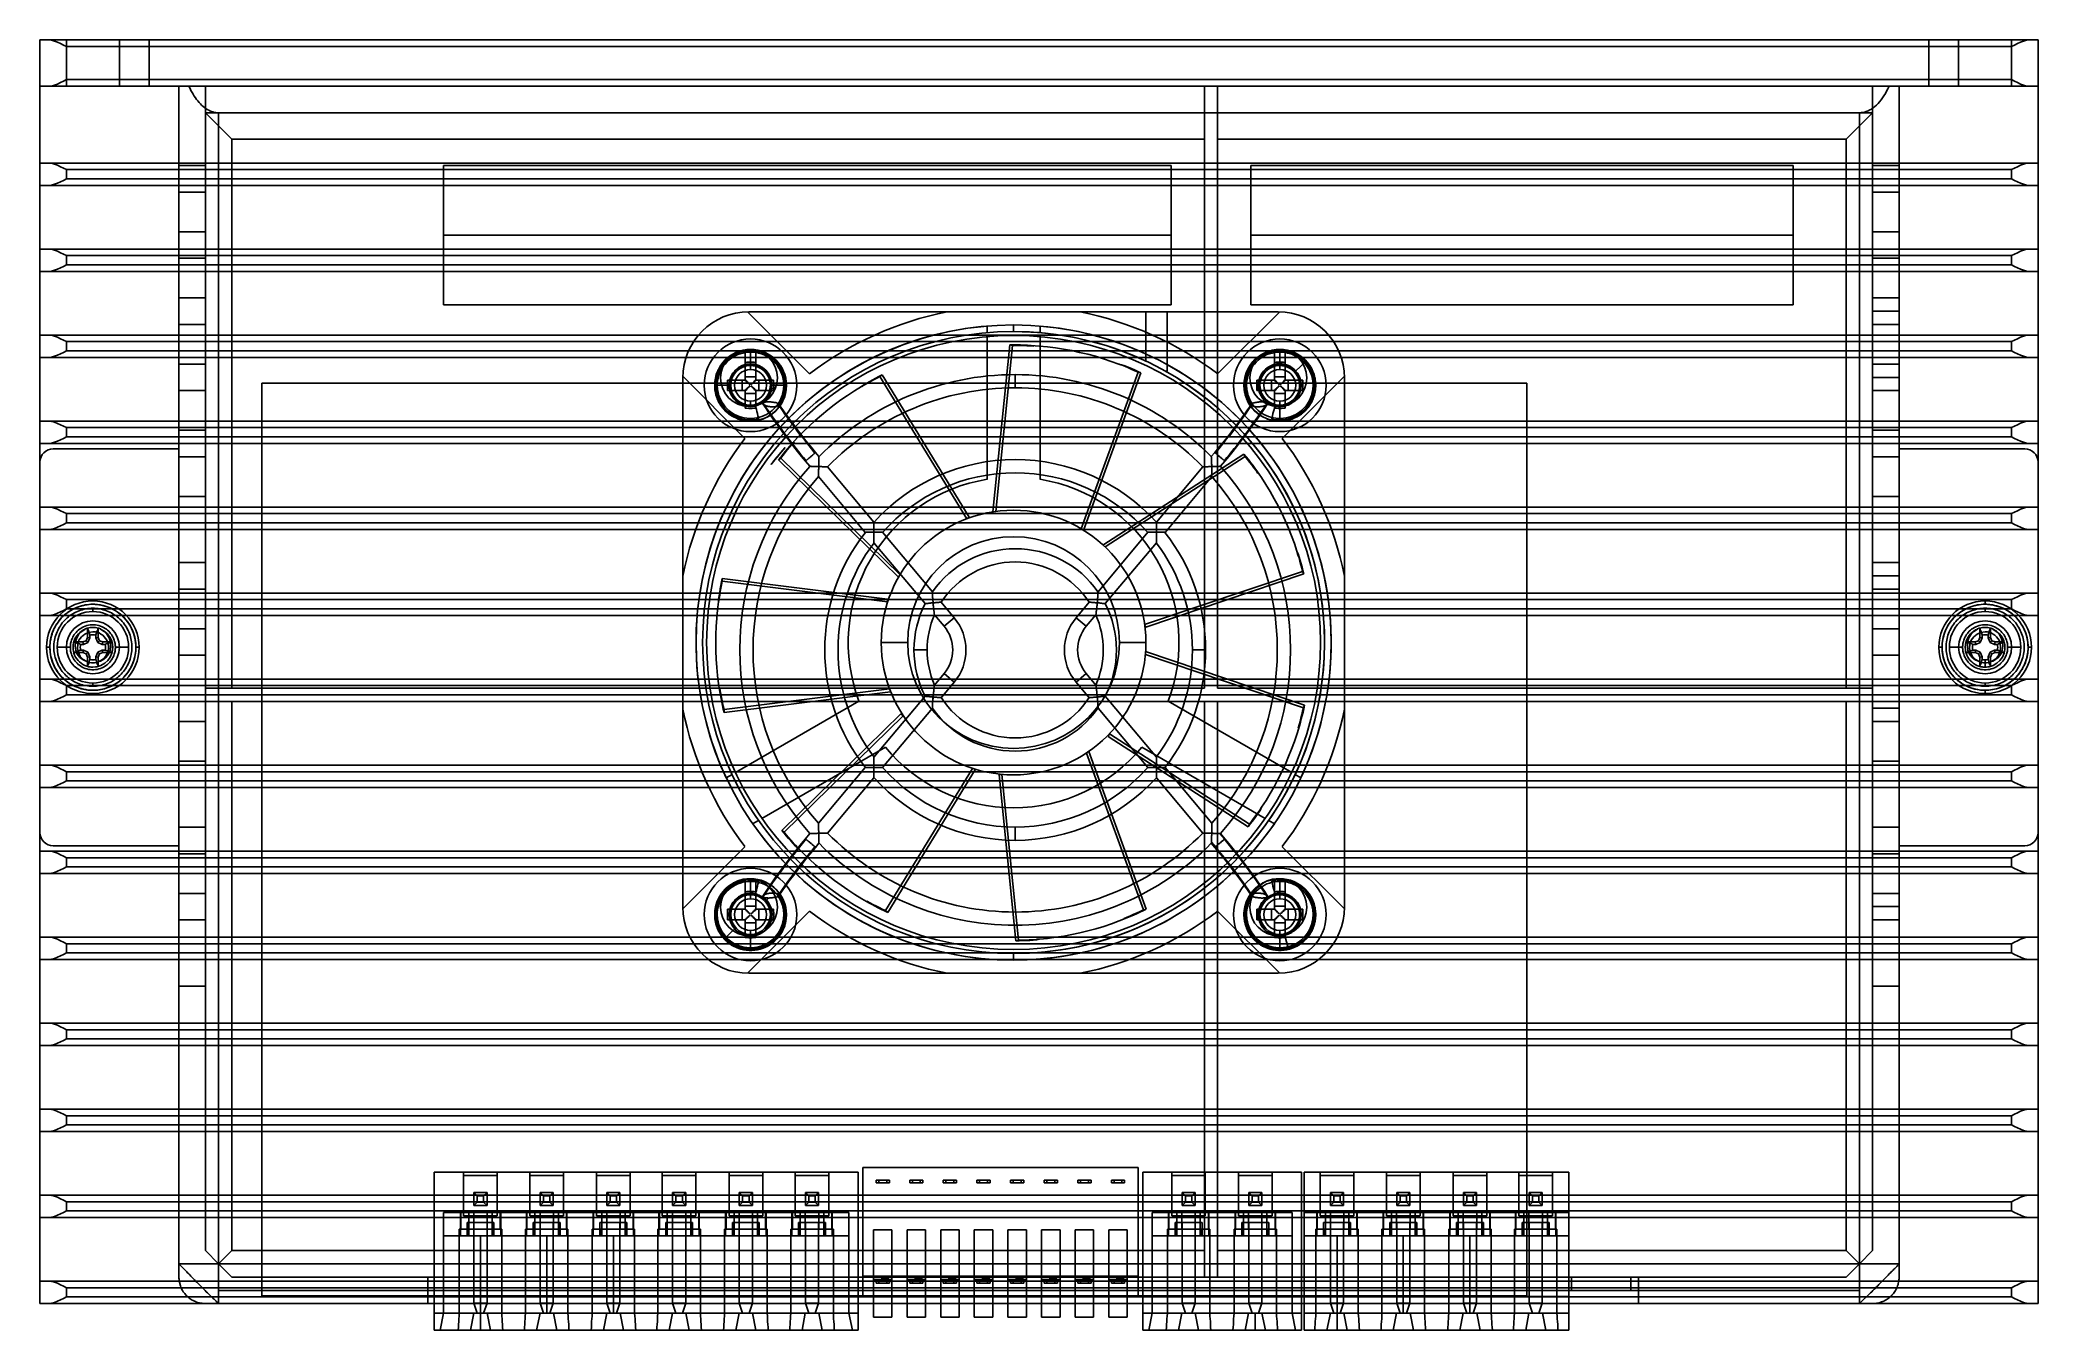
# Model space of a CAD drawing. Header units: millimetres. Extents: x -76 to 76, y -48 to 50.
import ezdxf

# ---------------------------------------------------------------- set-up
doc = ezdxf.new("R2010")
doc.units = ezdxf.units.MM
doc.layers.add('MAIN-1', color=7, linetype='Continuous')
doc.layers.add('MAIN-2', color=7, linetype='Continuous')

msp = doc.modelspace()

# ---------------------------------------------------------------- linework, layer by layer
at = {"layer": 'MAIN-1'}
for p, q in [((-75.5, 49.5), (-75.5, 46)), ((-75.5, 49.5), (-74.82, 49.5)), ((-74.82, 49.5), (74.82, 49.5)), ((-74.62, 49.48), (-74.82, 49.5)), ((-74.41, 49.41), (-74.62, 49.48)), ((-74.18, 49.33), (-74.41, 49.41)), ((-73.96, 49.22), (-74.18, 49.33)), ((-73.73, 49.11), (-73.96, 49.22)), ((-73.5, 49), (-73.73, 49.11)), ((-73.5, 46.5), (-73.5, 49)), ((73.5, 49), (-73.5, 49)), ((73.73, 49.11), (73.5, 49)), ((73.5, 49), (73.5, 46.5)), ((73.96, 49.22), (73.73, 49.11)), ((74.18, 49.33), (73.96, 49.22)), ((74.41, 49.41), (74.18, 49.33)), ((74.62, 49.48), (74.41, 49.41)), ((74.82, 49.5), (74.62, 49.48)), ((74.82, 49.5), (75.5, 49.5)), ((75.5, 49.5), (75.5, 46)), ((-75.5, 46), (-75.5, 17.6)), ((-75.5, 46), (-74.82, 46)), ((-74.62, 46.02), (-74.82, 46)), ((-64.59, 46), (-74.82, 46)), ((-74.41, 46.09), (-74.62, 46.02)), ((-74.18, 46.17), (-74.41, 46.09)), ((-73.96, 46.28), (-74.18, 46.17)), ((-73.73, 46.39), (-73.96, 46.28)), ((-73.5, 46.5), (-73.73, 46.39)), ((73.5, 46.5), (-73.5, 46.5)), ((-65, 46), (-65, -43)), ((-64.24, 46), (-64.6, 46)), ((-64.16, 45.84), (-64.24, 46)), ((-64.24, 46), (64.24, 46)), ((-64.09, 45.69), (-64.16, 45.84)), ((-64.01, 45.54), (-64.09, 45.69)), ((-63.93, 45.4), (-64.01, 45.54)), ((-63.84, 45.26), (-63.93, 45.4)), ((63.96, 45.45), (63.85, 45.28)), ((64.05, 45.63), (63.96, 45.45)), ((64.15, 45.81), (64.05, 45.63)), ((64.24, 46), (64.15, 45.81)), ((64.6, 46), (64.24, 46)), ((74.82, 46), (64.59, 46)), ((65, -43), (65, 46)), ((73.73, 46.39), (73.5, 46.5)), ((73.96, 46.28), (73.73, 46.39)), ((74.18, 46.17), (73.96, 46.28)), ((74.41, 46.09), (74.18, 46.17)), ((74.62, 46.02), (74.41, 46.09)), ((74.82, 46), (74.62, 46.02)), ((74.82, 46), (75.5, 46)), ((75.5, 17.6), (75.5, 46)), ((-63.75, 45.13), (-63.84, 45.26)), ((-63.66, 45), (-63.75, 45.13)), ((-63.57, 44.89), (-63.66, 45)), ((-63.47, 44.77), (-63.57, 44.89)), ((-63.38, 44.67), (-63.47, 44.77)), ((-63.28, 44.57), (-63.38, 44.67)), ((-63.17, 44.48), (-63.28, 44.57)), ((-63.07, 44.39), (-63.17, 44.48)), ((-62.97, 44.32), (-63.07, 44.39)), ((-62.86, 44.25), (-62.97, 44.32)), ((-62.75, 44.19), (-62.86, 44.25)), ((-62.65, 44.14), (-62.75, 44.19)), ((-62.54, 44.1), (-62.65, 44.14)), ((-62.43, 44.06), (-62.54, 44.1)), ((-62.32, 44.03), (-62.43, 44.06)), ((-62.21, 44.02), (-62.32, 44.03)), ((-62.11, 44), (-62.21, 44.02)), ((-62, 44), (-62.11, 44)), ((-62, -43), (-62, 44)), ((-62, 44), (62, 44)), ((62.13, 44.01), (62, 44)), ((62, 44), (62, -43)), ((62.26, 44.02), (62.13, 44.01)), ((62.39, 44.05), (62.26, 44.02)), ((62.52, 44.09), (62.39, 44.05)), ((62.65, 44.14), (62.52, 44.09)), ((62.78, 44.21), (62.65, 44.14)), ((62.91, 44.28), (62.78, 44.21)), ((63.04, 44.37), (62.91, 44.28)), ((63.16, 44.47), (63.04, 44.37)), ((63.29, 44.58), (63.16, 44.47)), ((63.41, 44.7), (63.29, 44.58)), ((63.52, 44.83), (63.41, 44.7)), ((63.64, 44.97), (63.52, 44.83)), ((63.75, 45.12), (63.64, 44.97)), ((63.85, 45.28), (63.75, 45.12)), ((-74.5, 18.6), (-65, 18.6)), ((65, 18.6), (74.5, 18.6)), ((-75.5, -10.4), (-75.5, 17.6)), ((75.5, 17.6), (75.5, -10.4)), ((-73.74, 5.96), (-73.61, 6.07)), ((-73.61, 6.07), (-73.47, 6.18)), ((-73.47, 6.18), (-73.33, 6.28)), ((-73.33, 6.28), (-73.19, 6.38)), ((-73.23, 5.99), (-73.13, 6.06)), ((-73.19, 6.38), (-73.04, 6.46)), ((-73.13, 6.06), (-73.01, 6.13)), ((-73.04, 6.46), (-72.89, 6.54)), ((-73.01, 6.13), (-72.9, 6.2)), ((-72.9, 6.2), (-72.78, 6.26)), ((-72.89, 6.54), (-72.73, 6.61)), ((-72.78, 6.26), (-72.66, 6.31)), ((-72.73, 6.61), (-72.58, 6.67)), ((-72.66, 6.31), (-72.54, 6.36)), ((-72.58, 6.67), (-72.42, 6.72)), ((-72.54, 6.36), (-72.41, 6.41)), ((-72.42, 6.72), (-72.27, 6.76)), ((-72.41, 6.41), (-72.28, 6.44)), ((-72.28, 6.44), (-72.16, 6.48)), ((-72.27, 6.76), (-72.11, 6.79)), ((-72.16, 6.48), (-72.03, 6.5)), ((-72.11, 6.79), (-71.96, 6.82)), ((-72.03, 6.5), (-71.9, 6.52)), ((-71.96, 6.82), (-71.8, 6.84)), ((-71.9, 6.52), (-71.77, 6.54)), ((-71.8, 6.84), (-71.65, 6.85)), ((-71.77, 6.54), (-71.63, 6.55)), ((-71.65, 6.85), (-71.5, 6.85)), ((-71.63, 6.55), (-71.5, 6.55)), ((-71.5, 6.85), (-71.35, 6.85)), ((-71.5, 6.55), (-71.37, 6.55)), ((-71.5, 6.55), (-71.5, 6.3)), ((-71.37, 6.55), (-71.23, 6.54)), ((-71.35, 6.85), (-71.2, 6.84)), ((-71.23, 6.54), (-71.1, 6.52)), ((-71.2, 6.84), (-71.04, 6.82)), ((-71.1, 6.52), (-70.97, 6.5)), ((-71.04, 6.82), (-70.89, 6.79)), ((-70.97, 6.5), (-70.84, 6.48)), ((-70.89, 6.79), (-70.73, 6.76)), ((-70.84, 6.48), (-70.72, 6.44)), ((-70.73, 6.76), (-70.58, 6.72)), ((-70.72, 6.44), (-70.59, 6.41)), ((-70.59, 6.41), (-70.46, 6.36)), ((-70.58, 6.72), (-70.42, 6.67)), ((-70.46, 6.36), (-70.34, 6.31)), ((-70.42, 6.67), (-70.27, 6.61)), ((-70.34, 6.31), (-70.22, 6.26)), ((-70.27, 6.61), (-70.11, 6.54)), ((-70.22, 6.26), (-70.1, 6.2)), ((-70.11, 6.54), (-69.96, 6.46)), ((-70.1, 6.2), (-69.99, 6.13)), ((-69.99, 6.13), (-69.88, 6.06)), ((-69.96, 6.46), (-69.81, 6.38)), ((-69.88, 6.06), (-69.77, 5.99)), ((-69.81, 6.38), (-69.67, 6.28)), ((-69.67, 6.28), (-69.53, 6.18)), ((-69.53, 6.18), (-69.39, 6.07)), ((-69.39, 6.07), (-69.26, 5.96)), ((69.26, 5.96), (69.39, 6.07)), ((69.39, 6.07), (69.53, 6.18)), ((69.53, 6.18), (69.67, 6.28)), ((69.67, 6.28), (69.81, 6.38)), ((69.77, 5.99), (69.87, 6.06)), ((69.81, 6.38), (69.96, 6.46)), ((69.87, 6.06), (69.99, 6.13)), ((69.96, 6.46), (70.11, 6.54)), ((69.99, 6.13), (70.1, 6.2)), ((70.1, 6.2), (70.22, 6.26)), ((70.11, 6.54), (70.27, 6.61)), ((70.22, 6.26), (70.34, 6.31)), ((70.27, 6.61), (70.42, 6.67)), ((70.34, 6.31), (70.46, 6.36)), ((70.42, 6.67), (70.58, 6.72)), ((70.46, 6.36), (70.59, 6.41)), ((70.58, 6.72), (70.73, 6.76)), ((70.59, 6.41), (70.72, 6.44)), ((70.72, 6.44), (70.84, 6.48)), ((70.73, 6.76), (70.89, 6.79)), ((70.84, 6.48), (70.97, 6.5)), ((70.89, 6.79), (71.04, 6.82)), ((70.97, 6.5), (71.1, 6.52)), ((71.04, 6.82), (71.2, 6.84)), ((71.1, 6.52), (71.23, 6.54)), ((71.2, 6.84), (71.35, 6.85)), ((71.23, 6.54), (71.37, 6.55)), ((71.35, 6.85), (71.5, 6.85)), ((71.37, 6.55), (71.5, 6.55)), ((71.5, 7.1), (71.5, 6.85)), ((71.5, 6.85), (71.63, 6.85)), ((71.5, 6.55), (71.63, 6.55)), ((71.5, 6.55), (71.5, 6.3)), ((71.63, 6.85), (71.76, 6.84)), ((71.63, 6.55), (71.77, 6.54)), ((71.76, 6.84), (71.9, 6.82)), ((71.77, 6.54), (71.9, 6.52)), ((71.9, 6.82), (72.05, 6.8)), ((71.9, 6.52), (72.03, 6.5)), ((72.03, 6.5), (72.16, 6.48)), ((72.05, 6.8), (72.2, 6.77)), ((72.16, 6.48), (72.28, 6.44)), ((72.2, 6.77), (72.35, 6.74)), ((72.28, 6.44), (72.41, 6.41)), ((72.35, 6.74), (72.51, 6.69)), ((72.41, 6.41), (72.54, 6.36)), ((72.51, 6.69), (72.67, 6.63)), ((72.54, 6.36), (72.66, 6.31)), ((72.66, 6.31), (72.78, 6.26)), ((72.67, 6.63), (72.83, 6.56)), ((72.78, 6.26), (72.9, 6.2)), ((72.83, 6.56), (73, 6.49)), ((72.9, 6.2), (73.01, 6.13)), ((73, 6.49), (73.16, 6.39)), ((73.01, 6.13), (73.12, 6.06)), ((73.12, 6.06), (73.23, 5.99)), ((73.16, 6.39), (73.33, 6.29)), ((73.33, 6.29), (73.49, 6.17)), ((73.49, 6.17), (73.65, 6.04)), ((-74.62, 4.52), (-74.57, 4.68)), ((-74.57, 4.68), (-74.51, 4.83)), ((-74.51, 4.83), (-74.44, 4.99)), ((-74.44, 4.99), (-74.36, 5.14)), ((-74.36, 5.14), (-74.28, 5.29)), ((-74.31, 4.51), (-74.26, 4.64)), ((-74.28, 5.29), (-74.18, 5.43)), ((-74.26, 4.64), (-74.21, 4.76)), ((-74.21, 4.76), (-74.16, 4.88)), ((-74.18, 5.43), (-74.08, 5.57)), ((-74.16, 4.88), (-74.1, 5)), ((-74.1, 5), (-74.03, 5.11)), ((-74.08, 5.57), (-73.97, 5.71)), ((-74.03, 5.11), (-73.96, 5.22)), ((-73.97, 5.71), (-73.86, 5.84)), ((-73.96, 5.22), (-73.89, 5.33)), ((-73.89, 5.33), (-73.81, 5.44)), ((-73.86, 5.84), (-73.74, 5.96)), ((-73.81, 5.44), (-73.72, 5.54)), ((-73.72, 5.54), (-73.63, 5.64)), ((-73.63, 5.64), (-73.54, 5.73)), ((-73.54, 5.73), (-73.44, 5.82)), ((-73.44, 5.82), (-73.34, 5.91)), ((-73.34, 5.91), (-73.23, 5.99)), ((-72.96, 4.47), (-72.91, 4.56)), ((-72.91, 4.56), (-72.84, 4.64)), ((-72.84, 4.64), (-72.77, 4.73)), ((-72.77, 4.73), (-72.7, 4.81)), ((-72.7, 4.81), (-72.61, 4.89)), ((-72.61, 4.89), (-72.52, 4.96)), ((-72.52, 4.96), (-72.42, 5.03)), ((-72.42, 5.03), (-72.31, 5.09)), ((-72.31, 5.09), (-72.2, 5.15)), ((-72.2, 5.15), (-72.08, 5.2)), ((-72.08, 5.2), (-71.96, 5.24)), ((-71.96, 5.24), (-71.83, 5.27)), ((-71.87, 4.96), (-71.9, 5.05)), ((-71.9, 5.05), (-71.9, 4.35)), ((-71.84, 4.87), (-71.87, 4.96)), ((-71.81, 4.79), (-71.84, 4.87)), ((-71.83, 5.27), (-71.7, 5.29)), ((-71.78, 4.7), (-71.81, 4.79)), ((-71.75, 4.61), (-71.78, 4.7)), ((-71.72, 4.53), (-71.75, 4.61)), ((-71.7, 5.29), (-71.57, 5.3)), ((-71.57, 5.3), (-71.43, 5.3)), ((-71.43, 5.3), (-71.3, 5.29)), ((-71.3, 5.29), (-71.17, 5.27)), ((-71.25, 4.61), (-71.28, 4.53)), ((-71.22, 4.7), (-71.25, 4.61)), ((-71.19, 4.79), (-71.22, 4.7)), ((-71.16, 4.87), (-71.19, 4.79)), ((-71.17, 5.27), (-71.04, 5.24)), ((-71.13, 4.96), (-71.16, 4.87)), ((-71.1, 5.05), (-71.13, 4.96)), ((-71.1, 4.35), (-71.1, 5.05)), ((-71.04, 5.24), (-70.92, 5.2)), ((-70.92, 5.2), (-70.8, 5.15)), ((-70.8, 5.15), (-70.69, 5.09)), ((-70.69, 5.09), (-70.58, 5.03)), ((-70.58, 5.03), (-70.48, 4.96)), ((-70.48, 4.96), (-70.39, 4.89)), ((-70.39, 4.89), (-70.3, 4.81)), ((-70.3, 4.81), (-70.23, 4.73)), ((-70.23, 4.73), (-70.16, 4.64)), ((-70.16, 4.64), (-70.09, 4.56)), ((-70.09, 4.56), (-70.04, 4.47)), ((-69.77, 5.99), (-69.66, 5.91)), ((-69.66, 5.91), (-69.56, 5.82)), ((-69.56, 5.82), (-69.46, 5.73)), ((-69.46, 5.73), (-69.37, 5.64)), ((-69.37, 5.64), (-69.28, 5.54)), ((-69.28, 5.54), (-69.19, 5.44)), ((-69.26, 5.96), (-69.14, 5.84)), ((-69.19, 5.44), (-69.11, 5.33)), ((-69.14, 5.84), (-69.03, 5.71)), ((-69.11, 5.33), (-69.04, 5.23)), ((-69.04, 5.23), (-68.97, 5.11)), ((-69.03, 5.71), (-68.92, 5.57)), ((-68.97, 5.11), (-68.9, 5)), ((-68.92, 5.57), (-68.82, 5.43)), ((-68.9, 5), (-68.84, 4.88)), ((-68.84, 4.88), (-68.79, 4.76)), ((-68.82, 5.43), (-68.72, 5.29)), ((-68.79, 4.76), (-68.74, 4.64)), ((-68.74, 4.64), (-68.69, 4.51)), ((-68.72, 5.29), (-68.64, 5.14)), ((-68.64, 5.14), (-68.56, 4.99)), ((-68.56, 4.99), (-68.49, 4.83)), ((-68.49, 4.83), (-68.43, 4.68)), ((-68.43, 4.68), (-68.38, 4.52)), ((68.38, 4.52), (68.43, 4.68)), ((68.43, 4.68), (68.49, 4.83)), ((68.49, 4.83), (68.56, 4.99)), ((68.56, 4.99), (68.64, 5.14)), ((68.64, 5.14), (68.72, 5.29)), ((68.69, 4.51), (68.74, 4.64)), ((68.72, 5.29), (68.82, 5.43)), ((68.74, 4.64), (68.79, 4.76)), ((68.79, 4.76), (68.84, 4.88)), ((68.82, 5.43), (68.92, 5.57)), ((68.84, 4.88), (68.9, 5)), ((68.9, 5), (68.97, 5.11)), ((68.92, 5.57), (69.03, 5.71)), ((68.97, 5.11), (69.04, 5.22)), ((69.03, 5.71), (69.14, 5.84)), ((69.04, 5.22), (69.11, 5.33)), ((69.11, 5.33), (69.19, 5.44)), ((69.14, 5.84), (69.26, 5.96)), ((69.19, 5.44), (69.28, 5.54)), ((69.28, 5.54), (69.37, 5.64)), ((69.37, 5.64), (69.46, 5.73)), ((69.46, 5.73), (69.56, 5.82)), ((69.56, 5.82), (69.66, 5.91)), ((69.66, 5.91), (69.77, 5.99)), ((70.04, 4.47), (70.09, 4.56)), ((70.09, 4.56), (70.16, 4.64)), ((70.16, 4.64), (70.23, 4.73)), ((70.23, 4.73), (70.3, 4.81)), ((70.3, 4.81), (70.39, 4.89)), ((70.39, 4.89), (70.48, 4.96)), ((70.48, 4.96), (70.58, 5.03)), ((70.58, 5.03), (70.69, 5.09)), ((70.69, 5.09), (70.8, 5.15)), ((70.8, 5.15), (70.92, 5.2)), ((70.92, 5.2), (71.04, 5.24)), ((71.04, 5.24), (71.17, 5.27)), ((71.13, 4.96), (71.1, 5.05)), ((71.1, 5.05), (71.1, 4.35)), ((71.16, 4.87), (71.13, 4.96)), ((71.19, 4.79), (71.16, 4.87)), ((71.17, 5.27), (71.3, 5.29)), ((71.22, 4.7), (71.19, 4.79)), ((71.25, 4.61), (71.22, 4.7)), ((71.28, 4.53), (71.25, 4.61)), ((71.3, 5.29), (71.43, 5.3)), ((71.43, 5.3), (71.57, 5.3)), ((71.57, 5.3), (71.7, 5.29)), ((71.7, 5.29), (71.83, 5.27)), ((71.75, 4.61), (71.72, 4.53)), ((71.78, 4.7), (71.75, 4.61)), ((71.81, 4.79), (71.78, 4.7)), ((71.84, 4.87), (71.81, 4.79)), ((71.83, 5.27), (71.96, 5.24)), ((71.87, 4.96), (71.84, 4.87)), ((71.9, 5.05), (71.87, 4.96)), ((71.9, 4.35), (71.9, 5.05)), ((71.96, 5.24), (72.08, 5.2)), ((72.08, 5.2), (72.2, 5.15)), ((72.2, 5.15), (72.31, 5.09)), ((72.31, 5.09), (72.42, 5.03)), ((72.42, 5.03), (72.52, 4.96)), ((72.52, 4.96), (72.61, 4.89)), ((72.61, 4.89), (72.7, 4.81)), ((72.7, 4.81), (72.77, 4.73)), ((72.77, 4.73), (72.84, 4.64)), ((72.84, 4.64), (72.91, 4.56)), ((72.91, 4.56), (72.96, 4.47)), ((73.23, 5.99), (73.34, 5.91)), ((73.34, 5.91), (73.44, 5.82)), ((73.44, 5.82), (73.54, 5.73)), ((73.54, 5.73), (73.63, 5.64)), ((73.63, 5.64), (73.72, 5.54)), ((73.65, 6.04), (73.81, 5.89)), ((73.72, 5.54), (73.81, 5.44)), ((73.81, 5.89), (73.96, 5.73)), ((73.81, 5.44), (73.89, 5.33)), ((73.89, 5.33), (73.96, 5.23)), ((73.96, 5.73), (74.1, 5.55)), ((73.96, 5.23), (74.03, 5.11)), ((74.03, 5.11), (74.1, 5)), ((74.1, 5.55), (74.23, 5.36)), ((74.1, 5), (74.16, 4.88)), ((74.16, 4.88), (74.21, 4.76)), ((74.21, 4.76), (74.26, 4.64)), ((74.23, 5.36), (74.35, 5.16)), ((74.26, 4.64), (74.31, 4.51)), ((74.35, 5.16), (74.46, 4.94)), ((74.46, 4.94), (74.55, 4.71)), ((74.55, 4.71), (74.63, 4.48)), ((-75, 3.6), (-74.75, 3.6)), ((-74.75, 3.75), (-74.74, 3.9)), ((-74.75, 3.6), (-74.75, 3.75)), ((-74.75, 3.47), (-74.75, 3.6)), ((-74.74, 3.34), (-74.75, 3.47)), ((-74.74, 3.9), (-74.72, 4.06)), ((-74.72, 3.2), (-74.74, 3.34)), ((-74.72, 4.06), (-74.69, 4.21)), ((-74.7, 3.05), (-74.72, 3.2)), ((-74.67, 2.9), (-74.7, 3.05)), ((-74.69, 4.21), (-74.66, 4.37)), ((-74.66, 4.37), (-74.62, 4.52)), ((-74.45, 3.73), (-74.44, 3.87)), ((-74.45, 3.6), (-74.45, 3.73)), ((-74.45, 3.47), (-74.45, 3.6)), ((-74.44, 3.33), (-74.45, 3.47)), ((-74.44, 3.87), (-74.42, 4)), ((-74.42, 3.2), (-74.44, 3.33)), ((-74.42, 4), (-74.4, 4.13)), ((-74.4, 3.07), (-74.42, 3.2)), ((-74.4, 4.13), (-74.38, 4.26)), ((-74.38, 2.94), (-74.4, 3.07)), ((-74.38, 4.26), (-74.34, 4.38)), ((-74.34, 4.38), (-74.31, 4.51)), ((-74.2, 3.6), (-73.2, 3.6)), ((-73.2, 3.67), (-73.19, 3.74)), ((-73.2, 3.6), (-73.2, 3.67)), ((-73.2, 3.53), (-73.2, 3.6)), ((-73.19, 3.46), (-73.2, 3.53)), ((-73.19, 3.81), (-73.18, 3.89)), ((-73.19, 3.74), (-73.19, 3.81)), ((-73.19, 3.39), (-73.19, 3.46)), ((-73.18, 3.31), (-73.19, 3.39)), ((-73.18, 3.89), (-73.16, 3.97)), ((-73.16, 3.23), (-73.18, 3.31)), ((-73.16, 3.97), (-73.14, 4.05)), ((-73.14, 3.15), (-73.16, 3.23)), ((-73.14, 4.05), (-73.12, 4.13)), ((-73.12, 3.07), (-73.14, 3.15)), ((-73.12, 4.13), (-73.09, 4.21)), ((-73.09, 2.99), (-73.12, 3.07)), ((-73.09, 4.21), (-73.05, 4.3)), ((-73.05, 4.3), (-73.01, 4.38)), ((-73.01, 4.38), (-72.96, 4.47)), ((-72.25, 4), (-72.95, 4)), ((-72.95, 4), (-72.86, 3.97)), ((-72.86, 3.23), (-72.95, 3.2)), ((-72.95, 3.2), (-72.25, 3.2)), ((-72.86, 3.97), (-72.77, 3.94)), ((-72.77, 3.26), (-72.86, 3.23)), ((-72.77, 3.94), (-72.69, 3.91)), ((-72.69, 3.29), (-72.77, 3.26)), ((-72.69, 3.91), (-72.6, 3.88)), ((-72.6, 3.32), (-72.69, 3.29)), ((-72.6, 3.88), (-72.51, 3.85)), ((-72.51, 3.35), (-72.6, 3.32)), ((-72.51, 3.85), (-72.43, 3.82)), ((-72.43, 3.38), (-72.51, 3.35)), ((-72.21, 3.82), (-72.43, 3.82)), ((-72.21, 3.38), (-72.43, 3.38)), ((-72.25, 4), (-72, 4.1)), ((-72.25, 4), (-72.21, 3.82)), ((-72.25, 3.2), (-72.21, 3.38)), ((-72.25, 3.2), (-72, 3.1)), ((-72.21, 3.82), (-71.87, 3.97)), ((-71.87, 3.23), (-72.21, 3.38)), ((-71.9, 4.35), (-72, 4.1)), ((-71.87, 3.97), (-72, 4.1)), ((-72, 3.1), (-71.87, 3.23)), ((-72, 3.1), (-71.9, 2.85)), ((-71.72, 4.31), (-71.9, 4.35)), ((-71.87, 3.97), (-71.72, 4.31)), ((-71.72, 2.89), (-71.87, 3.23)), ((-71.72, 4.53), (-71.72, 4.31)), ((-71.28, 4.53), (-71.28, 4.31)), ((-71.28, 4.31), (-71.1, 4.35)), ((-71.28, 4.31), (-71.13, 3.97)), ((-71.13, 3.23), (-71.28, 2.89)), ((-71.13, 3.97), (-71, 4.1)), ((-71.13, 3.97), (-70.79, 3.82)), ((-70.79, 3.38), (-71.13, 3.23)), ((-71, 3.1), (-71.13, 3.23)), ((-71, 4.1), (-71.1, 4.35)), ((-71.1, 2.85), (-71, 3.1)), ((-70.75, 4), (-71, 4.1)), ((-71, 3.1), (-70.75, 3.2)), ((-70.79, 3.82), (-70.75, 4)), ((-70.79, 3.82), (-70.57, 3.82)), ((-70.79, 3.38), (-70.75, 3.2)), ((-70.57, 3.38), (-70.79, 3.38)), ((-70.05, 4), (-70.75, 4)), ((-70.75, 3.2), (-70.05, 3.2)), ((-70.57, 3.82), (-70.49, 3.85)), ((-70.49, 3.35), (-70.57, 3.38)), ((-70.49, 3.85), (-70.4, 3.88)), ((-70.4, 3.32), (-70.49, 3.35)), ((-70.4, 3.88), (-70.31, 3.91)), ((-70.31, 3.29), (-70.4, 3.32)), ((-70.31, 3.91), (-70.23, 3.94)), ((-70.23, 3.26), (-70.31, 3.29)), ((-70.23, 3.94), (-70.14, 3.97)), ((-70.14, 3.23), (-70.23, 3.26)), ((-70.14, 3.97), (-70.05, 4)), ((-70.05, 3.2), (-70.14, 3.23)), ((-70.04, 4.47), (-69.99, 4.38)), ((-69.99, 4.38), (-69.95, 4.3)), ((-69.95, 4.3), (-69.91, 4.21)), ((-69.91, 4.21), (-69.88, 4.13)), ((-69.88, 3.07), (-69.91, 2.99)), ((-69.88, 4.13), (-69.86, 4.05)), ((-69.86, 3.15), (-69.88, 3.07)), ((-69.86, 4.05), (-69.84, 3.97)), ((-69.84, 3.23), (-69.86, 3.15)), ((-69.84, 3.97), (-69.82, 3.89)), ((-69.82, 3.31), (-69.84, 3.23)), ((-69.82, 3.89), (-69.81, 3.81)), ((-69.81, 3.39), (-69.82, 3.31)), ((-69.81, 3.81), (-69.81, 3.74)), ((-69.81, 3.74), (-69.8, 3.67)), ((-69.8, 3.53), (-69.81, 3.46)), ((-69.81, 3.46), (-69.81, 3.39)), ((-69.8, 3.67), (-69.8, 3.6)), ((-68.8, 3.6), (-69.8, 3.6)), ((-69.8, 3.6), (-69.8, 3.53)), ((-68.69, 4.51), (-68.66, 4.38)), ((-68.66, 4.38), (-68.62, 4.26)), ((-68.62, 4.26), (-68.6, 4.13)), ((-68.6, 3.07), (-68.62, 2.94)), ((-68.6, 4.13), (-68.58, 4)), ((-68.58, 3.2), (-68.6, 3.07)), ((-68.58, 4), (-68.56, 3.87)), ((-68.56, 3.33), (-68.58, 3.2)), ((-68.56, 3.87), (-68.55, 3.73)), ((-68.55, 3.47), (-68.56, 3.33)), ((-68.55, 3.73), (-68.55, 3.6)), ((-68.55, 3.6), (-68.55, 3.47)), ((-68.38, 4.52), (-68.34, 4.37)), ((-68.34, 4.37), (-68.31, 4.21)), ((-68.3, 3.05), (-68.33, 2.9)), ((-68.31, 4.21), (-68.28, 4.06)), ((-68.28, 3.2), (-68.3, 3.05)), ((-68.28, 4.06), (-68.26, 3.9)), ((-68.26, 3.34), (-68.28, 3.2)), ((-68.26, 3.9), (-68.25, 3.75)), ((-68.25, 3.47), (-68.26, 3.34)), ((-68.25, 3.75), (-68.25, 3.6)), ((-68, 3.6), (-68.25, 3.6)), ((-68.25, 3.6), (-68.25, 3.47)), ((68.25, 3.75), (68.26, 3.9)), ((68.25, 3.6), (68.25, 3.75)), ((68.25, 3.45), (68.25, 3.6)), ((68.26, 3.3), (68.25, 3.45)), ((68.26, 3.9), (68.28, 4.06)), ((68.28, 3.14), (68.26, 3.3)), ((68.28, 4.06), (68.31, 4.21)), ((68.31, 2.99), (68.28, 3.14)), ((68.31, 4.21), (68.34, 4.37)), ((68.34, 4.37), (68.38, 4.52)), ((68.55, 3.73), (68.56, 3.87)), ((68.55, 3.6), (68.55, 3.73)), ((68.55, 3.47), (68.55, 3.6)), ((68.56, 3.33), (68.55, 3.47)), ((68.56, 3.87), (68.58, 4)), ((68.58, 3.2), (68.56, 3.33)), ((68.58, 4), (68.6, 4.13)), ((68.6, 3.07), (68.58, 3.2)), ((68.6, 4.13), (68.62, 4.26)), ((68.62, 2.94), (68.6, 3.07)), ((68.62, 4.26), (68.66, 4.38)), ((68.66, 4.38), (68.69, 4.51)), ((68.8, 3.6), (69.8, 3.6)), ((69.8, 3.67), (69.81, 3.74)), ((69.8, 3.6), (69.8, 3.67)), ((69.8, 3.53), (69.8, 3.6)), ((69.81, 3.46), (69.8, 3.53)), ((69.81, 3.81), (69.82, 3.89)), ((69.81, 3.74), (69.81, 3.81)), ((69.81, 3.39), (69.81, 3.46)), ((69.82, 3.31), (69.81, 3.39)), ((69.82, 3.89), (69.84, 3.97)), ((69.84, 3.23), (69.82, 3.31)), ((69.84, 3.97), (69.86, 4.05)), ((69.86, 3.15), (69.84, 3.23)), ((69.86, 4.05), (69.88, 4.13)), ((69.88, 3.07), (69.86, 3.15)), ((69.88, 4.13), (69.91, 4.21)), ((69.91, 2.99), (69.88, 3.07)), ((69.91, 4.21), (69.95, 4.3)), ((69.95, 4.3), (69.99, 4.38)), ((69.99, 4.38), (70.04, 4.47)), ((70.75, 4), (70.05, 4)), ((70.05, 4), (70.14, 3.97)), ((70.14, 3.23), (70.05, 3.2)), ((70.05, 3.2), (70.75, 3.2)), ((70.14, 3.97), (70.23, 3.94)), ((70.23, 3.26), (70.14, 3.23)), ((70.23, 3.94), (70.31, 3.91)), ((70.31, 3.29), (70.23, 3.26)), ((70.31, 3.91), (70.4, 3.88)), ((70.4, 3.32), (70.31, 3.29)), ((70.4, 3.88), (70.49, 3.85)), ((70.49, 3.35), (70.4, 3.32)), ((70.49, 3.85), (70.57, 3.82)), ((70.57, 3.38), (70.49, 3.35)), ((70.79, 3.82), (70.57, 3.82)), ((70.79, 3.38), (70.57, 3.38)), ((70.75, 4), (71, 4.1)), ((70.75, 4), (70.79, 3.82)), ((70.75, 3.2), (70.79, 3.38)), ((70.75, 3.2), (71, 3.1)), ((70.79, 3.82), (71.13, 3.97)), ((71.13, 3.23), (70.79, 3.38)), ((71.1, 4.35), (71, 4.1)), ((71.13, 3.97), (71, 4.1)), ((71, 3.1), (71.13, 3.23)), ((71, 3.1), (71.1, 2.85)), ((71.28, 4.31), (71.1, 4.35)), ((71.13, 3.97), (71.28, 4.31)), ((71.28, 2.89), (71.13, 3.23)), ((71.28, 4.53), (71.28, 4.31)), ((71.72, 4.53), (71.72, 4.31)), ((71.72, 4.31), (71.9, 4.35)), ((71.72, 4.31), (71.87, 3.97)), ((71.87, 3.23), (71.72, 2.89)), ((71.87, 3.97), (72, 4.1)), ((71.87, 3.97), (72.21, 3.82)), ((72.21, 3.38), (71.87, 3.23)), ((71.87, 3.23), (72, 3.1)), ((72, 4.1), (71.9, 4.35)), ((71.9, 2.85), (72, 3.1)), ((72.25, 4), (72, 4.1)), ((72, 3.1), (72.25, 3.2)), ((72.21, 3.82), (72.25, 4)), ((72.21, 3.82), (72.43, 3.82)), ((72.43, 3.38), (72.21, 3.38)), ((72.21, 3.38), (72.25, 3.2)), ((72.95, 4), (72.25, 4)), ((72.25, 3.2), (72.95, 3.2)), ((72.43, 3.82), (72.51, 3.85)), ((72.51, 3.35), (72.43, 3.38)), ((72.51, 3.85), (72.6, 3.88)), ((72.6, 3.32), (72.51, 3.35)), ((72.6, 3.88), (72.69, 3.91)), ((72.69, 3.29), (72.6, 3.32)), ((72.69, 3.91), (72.77, 3.94)), ((72.77, 3.26), (72.69, 3.29)), ((72.77, 3.94), (72.86, 3.97)), ((72.86, 3.23), (72.77, 3.26)), ((72.86, 3.97), (72.95, 4)), ((72.95, 3.2), (72.86, 3.23)), ((72.96, 4.47), (73.01, 4.38)), ((73.01, 4.38), (73.05, 4.3)), ((73.05, 4.3), (73.09, 4.21)), ((73.09, 4.21), (73.12, 4.13)), ((73.12, 3.07), (73.09, 2.99)), ((73.12, 4.13), (73.14, 4.05)), ((73.14, 3.15), (73.12, 3.07)), ((73.14, 4.05), (73.16, 3.97)), ((73.16, 3.23), (73.14, 3.15)), ((73.16, 3.97), (73.18, 3.89)), ((73.18, 3.31), (73.16, 3.23)), ((73.18, 3.89), (73.19, 3.81)), ((73.19, 3.39), (73.18, 3.31)), ((73.19, 3.81), (73.19, 3.74)), ((73.19, 3.74), (73.2, 3.67)), ((73.2, 3.53), (73.19, 3.46)), ((73.19, 3.46), (73.19, 3.39)), ((73.2, 3.67), (73.2, 3.6)), ((74.2, 3.6), (73.2, 3.6)), ((73.2, 3.6), (73.2, 3.53)), ((74.31, 4.51), (74.34, 4.38)), ((74.34, 4.38), (74.38, 4.26)), ((74.38, 4.26), (74.4, 4.13)), ((74.4, 3.07), (74.38, 2.94)), ((74.4, 4.13), (74.42, 4)), ((74.42, 3.2), (74.4, 3.07)), ((74.42, 4), (74.44, 3.87)), ((74.44, 3.33), (74.42, 3.2)), ((74.44, 3.87), (74.45, 3.73)), ((74.45, 3.47), (74.44, 3.33)), ((74.45, 3.73), (74.45, 3.6)), ((74.45, 3.6), (74.45, 3.47)), ((74.63, 4.48), (74.69, 4.23)), ((74.69, 4.23), (74.73, 3.98)), ((74.73, 3.22), (74.69, 2.97)), ((74.73, 3.98), (74.75, 3.73)), ((74.75, 3.47), (74.73, 3.22)), ((74.75, 3.73), (74.75, 3.47)), ((-74.64, 2.75), (-74.67, 2.9)), ((-74.59, 2.59), (-74.64, 2.75)), ((-74.53, 2.43), (-74.59, 2.59)), ((-74.46, 2.27), (-74.53, 2.43)), ((-74.39, 2.1), (-74.46, 2.27)), ((-74.29, 1.94), (-74.39, 2.1)), ((-74.34, 2.82), (-74.38, 2.94)), ((-74.31, 2.69), (-74.34, 2.82)), ((-74.26, 2.56), (-74.31, 2.69)), ((-74.19, 1.77), (-74.29, 1.94)), ((-74.21, 2.44), (-74.26, 2.56)), ((-74.16, 2.32), (-74.21, 2.44)), ((-74.07, 1.61), (-74.19, 1.77)), ((-74.1, 2.2), (-74.16, 2.32)), ((-74.03, 2.09), (-74.1, 2.2)), ((-73.94, 1.45), (-74.07, 1.61)), ((-73.96, 1.97), (-74.03, 2.09)), ((-73.89, 1.87), (-73.96, 1.97)), ((-73.81, 1.76), (-73.89, 1.87)), ((-73.72, 1.66), (-73.81, 1.76)), ((-73.63, 1.56), (-73.72, 1.66)), ((-73.54, 1.47), (-73.63, 1.56)), ((-73.05, 2.9), (-73.09, 2.99)), ((-73.01, 2.82), (-73.05, 2.9)), ((-72.96, 2.73), (-73.01, 2.82)), ((-72.91, 2.64), (-72.96, 2.73)), ((-72.84, 2.56), (-72.91, 2.64)), ((-72.77, 2.47), (-72.84, 2.56)), ((-72.7, 2.39), (-72.77, 2.47)), ((-72.61, 2.31), (-72.7, 2.39)), ((-72.52, 2.24), (-72.61, 2.31)), ((-72.42, 2.17), (-72.52, 2.24)), ((-72.31, 2.11), (-72.42, 2.17)), ((-72.2, 2.05), (-72.31, 2.11)), ((-72.08, 2), (-72.2, 2.05)), ((-71.96, 1.96), (-72.08, 2)), ((-71.83, 1.93), (-71.96, 1.96)), ((-71.9, 2.85), (-71.72, 2.89)), ((-71.9, 2.85), (-71.9, 2.15)), ((-71.9, 2.15), (-71.87, 2.24)), ((-71.87, 2.24), (-71.84, 2.33)), ((-71.84, 2.33), (-71.81, 2.41)), ((-71.7, 1.91), (-71.83, 1.93)), ((-71.81, 2.41), (-71.78, 2.5)), ((-71.78, 2.5), (-71.75, 2.59)), ((-71.75, 2.59), (-71.72, 2.67)), ((-71.72, 2.67), (-71.72, 2.89)), ((-71.57, 1.9), (-71.7, 1.91)), ((-71.43, 1.9), (-71.57, 1.9)), ((-71.3, 1.91), (-71.43, 1.9)), ((-71.17, 1.93), (-71.3, 1.91)), ((-71.28, 2.89), (-71.28, 2.67)), ((-71.1, 2.85), (-71.28, 2.89)), ((-71.28, 2.67), (-71.25, 2.59)), ((-71.25, 2.59), (-71.22, 2.5)), ((-71.22, 2.5), (-71.19, 2.41)), ((-71.19, 2.41), (-71.16, 2.33)), ((-71.04, 1.96), (-71.17, 1.93)), ((-71.16, 2.33), (-71.13, 2.24)), ((-71.13, 2.24), (-71.1, 2.15)), ((-71.1, 2.15), (-71.1, 2.85)), ((-70.92, 2), (-71.04, 1.96)), ((-70.8, 2.05), (-70.92, 2)), ((-70.69, 2.11), (-70.8, 2.05)), ((-70.58, 2.17), (-70.69, 2.11)), ((-70.48, 2.24), (-70.58, 2.17)), ((-70.39, 2.31), (-70.48, 2.24)), ((-70.3, 2.39), (-70.39, 2.31)), ((-70.23, 2.47), (-70.3, 2.39)), ((-70.16, 2.56), (-70.23, 2.47)), ((-70.09, 2.64), (-70.16, 2.56)), ((-70.04, 2.73), (-70.09, 2.64)), ((-69.99, 2.82), (-70.04, 2.73)), ((-69.95, 2.9), (-69.99, 2.82)), ((-69.91, 2.99), (-69.95, 2.9)), ((-69.37, 1.56), (-69.46, 1.47)), ((-69.28, 1.66), (-69.37, 1.56)), ((-69.19, 1.76), (-69.28, 1.66)), ((-69.11, 1.87), (-69.19, 1.76)), ((-69.04, 1.98), (-69.11, 1.87)), ((-68.93, 1.61), (-69.06, 1.45)), ((-68.97, 2.09), (-69.04, 1.98)), ((-68.9, 2.2), (-68.97, 2.09)), ((-68.81, 1.77), (-68.93, 1.61)), ((-68.84, 2.32), (-68.9, 2.2)), ((-68.79, 2.44), (-68.84, 2.32)), ((-68.71, 1.94), (-68.81, 1.77)), ((-68.74, 2.56), (-68.79, 2.44)), ((-68.69, 2.69), (-68.74, 2.56)), ((-68.61, 2.1), (-68.71, 1.94)), ((-68.66, 2.82), (-68.69, 2.69)), ((-68.62, 2.94), (-68.66, 2.82)), ((-68.54, 2.27), (-68.61, 2.1)), ((-68.47, 2.43), (-68.54, 2.27)), ((-68.41, 2.59), (-68.47, 2.43)), ((-68.36, 2.75), (-68.41, 2.59)), ((-68.33, 2.9), (-68.36, 2.75)), ((68.34, 2.83), (68.31, 2.99)), ((68.38, 2.68), (68.34, 2.83)), ((68.43, 2.52), (68.38, 2.68)), ((68.49, 2.37), (68.43, 2.52)), ((68.56, 2.21), (68.49, 2.37)), ((68.64, 2.06), (68.56, 2.21)), ((68.66, 2.82), (68.62, 2.94)), ((68.72, 1.91), (68.64, 2.06)), ((68.69, 2.69), (68.66, 2.82)), ((68.74, 2.56), (68.69, 2.69)), ((68.82, 1.77), (68.72, 1.91)), ((68.79, 2.44), (68.74, 2.56)), ((68.84, 2.32), (68.79, 2.44)), ((68.92, 1.63), (68.82, 1.77)), ((68.9, 2.2), (68.84, 2.32)), ((68.97, 2.09), (68.9, 2.2)), ((69.03, 1.49), (68.92, 1.63)), ((69.04, 1.97), (68.97, 2.09)), ((69.11, 1.87), (69.04, 1.97)), ((69.19, 1.76), (69.11, 1.87)), ((69.28, 1.66), (69.19, 1.76)), ((69.37, 1.56), (69.28, 1.66)), ((69.46, 1.47), (69.37, 1.56)), ((69.95, 2.9), (69.91, 2.99)), ((69.99, 2.82), (69.95, 2.9)), ((70.04, 2.73), (69.99, 2.82)), ((70.09, 2.64), (70.04, 2.73)), ((70.16, 2.56), (70.09, 2.64)), ((70.23, 2.47), (70.16, 2.56)), ((70.3, 2.39), (70.23, 2.47)), ((70.39, 2.31), (70.3, 2.39)), ((70.48, 2.24), (70.39, 2.31)), ((70.58, 2.17), (70.48, 2.24)), ((70.69, 2.11), (70.58, 2.17)), ((70.8, 2.05), (70.69, 2.11)), ((70.92, 2), (70.8, 2.05)), ((71.04, 1.96), (70.92, 2)), ((71.17, 1.93), (71.04, 1.96)), ((71.1, 2.85), (71.28, 2.89)), ((71.1, 2.85), (71.1, 2.15)), ((71.1, 2.15), (71.13, 2.24)), ((71.13, 2.24), (71.16, 2.33)), ((71.16, 2.33), (71.19, 2.41)), ((71.3, 1.91), (71.17, 1.93)), ((71.19, 2.41), (71.22, 2.5)), ((71.22, 2.5), (71.25, 2.59)), ((71.25, 2.59), (71.28, 2.67)), ((71.28, 2.67), (71.28, 2.89)), ((71.43, 1.9), (71.3, 1.91)), ((71.57, 1.9), (71.43, 1.9)), ((71.5, 2.65), (71.5, 2.1)), ((71.7, 1.91), (71.57, 1.9)), ((71.83, 1.93), (71.7, 1.91)), ((71.9, 2.85), (71.72, 2.89)), ((71.72, 2.89), (71.72, 2.67)), ((71.72, 2.67), (71.75, 2.59)), ((71.75, 2.59), (71.78, 2.5)), ((71.78, 2.5), (71.81, 2.41)), ((71.81, 2.41), (71.84, 2.33)), ((71.96, 1.96), (71.83, 1.93)), ((71.84, 2.33), (71.87, 2.24)), ((71.87, 2.24), (71.9, 2.15)), ((71.9, 2.15), (71.9, 2.85)), ((72.08, 2), (71.96, 1.96)), ((72.2, 2.05), (72.08, 2)), ((72.31, 2.11), (72.2, 2.05)), ((72.42, 2.17), (72.31, 2.11)), ((72.52, 2.24), (72.42, 2.17)), ((72.61, 2.31), (72.52, 2.24)), ((72.7, 2.39), (72.61, 2.31)), ((72.77, 2.47), (72.7, 2.39)), ((72.84, 2.56), (72.77, 2.47)), ((72.91, 2.64), (72.84, 2.56)), ((72.96, 2.73), (72.91, 2.64)), ((73.01, 2.82), (72.96, 2.73)), ((73.05, 2.9), (73.01, 2.82)), ((73.09, 2.99), (73.05, 2.9)), ((73.63, 1.56), (73.54, 1.47)), ((73.72, 1.66), (73.63, 1.56)), ((73.81, 1.76), (73.72, 1.66)), ((73.89, 1.87), (73.81, 1.76)), ((73.96, 1.98), (73.89, 1.87)), ((74.03, 2.09), (73.96, 1.98)), ((74.1, 1.65), (73.96, 1.47)), ((74.1, 2.2), (74.03, 2.09)), ((74.16, 2.32), (74.1, 2.2)), ((74.23, 1.84), (74.1, 1.65)), ((74.21, 2.44), (74.16, 2.32)), ((74.26, 2.56), (74.21, 2.44)), ((74.35, 2.04), (74.23, 1.84)), ((74.31, 2.69), (74.26, 2.56)), ((74.34, 2.82), (74.31, 2.69)), ((74.38, 2.94), (74.34, 2.82)), ((74.46, 2.26), (74.35, 2.04)), ((74.55, 2.49), (74.46, 2.26)), ((74.63, 2.72), (74.55, 2.49)), ((74.69, 2.97), (74.63, 2.72)), ((-73.79, 1.29), (-73.94, 1.45)), ((-73.63, 1.14), (-73.79, 1.29)), ((-73.45, 1), (-73.63, 1.14)), ((-73.44, 1.38), (-73.54, 1.47)), ((-73.26, 0.87), (-73.45, 1)), ((-73.34, 1.29), (-73.44, 1.38)), ((-73.23, 1.21), (-73.34, 1.29)), ((-73.06, 0.75), (-73.26, 0.87)), ((-73.12, 1.14), (-73.23, 1.21)), ((-73.01, 1.07), (-73.12, 1.14)), ((-72.84, 0.64), (-73.06, 0.75)), ((-72.9, 1), (-73.01, 1.07)), ((-72.78, 0.94), (-72.9, 1)), ((-72.61, 0.55), (-72.84, 0.64)), ((-72.66, 0.89), (-72.78, 0.94)), ((-72.54, 0.84), (-72.66, 0.89)), ((-72.38, 0.47), (-72.61, 0.55)), ((-72.41, 0.79), (-72.54, 0.84)), ((-72.28, 0.76), (-72.41, 0.79)), ((-72.13, 0.41), (-72.38, 0.47)), ((-72.16, 0.72), (-72.28, 0.76)), ((-72.03, 0.7), (-72.16, 0.72)), ((-71.88, 0.37), (-72.13, 0.41)), ((-71.9, 0.68), (-72.03, 0.7)), ((-71.77, 0.66), (-71.9, 0.68)), ((-71.63, 0.35), (-71.88, 0.37)), ((-71.63, 0.65), (-71.77, 0.66)), ((-71.5, 0.65), (-71.63, 0.65)), ((-71.37, 0.35), (-71.63, 0.35)), ((-71.5, 0.65), (-71.5, 0.9)), ((-71.37, 0.65), (-71.5, 0.65)), ((-71.23, 0.66), (-71.37, 0.65)), ((-71.12, 0.37), (-71.37, 0.35)), ((-71.1, 0.68), (-71.23, 0.66)), ((-70.87, 0.41), (-71.12, 0.37)), ((-70.97, 0.7), (-71.1, 0.68)), ((-70.84, 0.72), (-70.97, 0.7)), ((-70.62, 0.47), (-70.87, 0.41)), ((-70.72, 0.76), (-70.84, 0.72)), ((-70.59, 0.79), (-70.72, 0.76)), ((-70.39, 0.55), (-70.62, 0.47)), ((-70.46, 0.84), (-70.59, 0.79)), ((-70.34, 0.89), (-70.46, 0.84)), ((-70.16, 0.64), (-70.39, 0.55)), ((-70.22, 0.94), (-70.34, 0.89)), ((-70.1, 1), (-70.22, 0.94)), ((-69.94, 0.75), (-70.16, 0.64)), ((-69.99, 1.07), (-70.1, 1)), ((-69.87, 1.14), (-69.99, 1.07)), ((-69.74, 0.87), (-69.94, 0.75)), ((-69.77, 1.21), (-69.87, 1.14)), ((-69.66, 1.29), (-69.77, 1.21)), ((-69.55, 1), (-69.74, 0.87)), ((-69.56, 1.38), (-69.66, 1.29)), ((-69.46, 1.47), (-69.56, 1.38)), ((-69.37, 1.14), (-69.55, 1)), ((-69.21, 1.29), (-69.37, 1.14)), ((-69.06, 1.45), (-69.21, 1.29)), ((69.14, 1.36), (69.03, 1.49)), ((69.26, 1.24), (69.14, 1.36)), ((69.39, 1.13), (69.26, 1.24)), ((69.53, 1.02), (69.39, 1.13)), ((69.56, 1.38), (69.46, 1.47)), ((69.67, 0.92), (69.53, 1.02)), ((69.66, 1.29), (69.56, 1.38)), ((69.77, 1.21), (69.66, 1.29)), ((69.81, 0.82), (69.67, 0.92)), ((69.88, 1.14), (69.77, 1.21)), ((69.96, 0.74), (69.81, 0.82)), ((69.99, 1.07), (69.88, 1.14)), ((70.11, 0.66), (69.96, 0.74)), ((70.1, 1), (69.99, 1.07)), ((70.22, 0.94), (70.1, 1)), ((70.27, 0.59), (70.11, 0.66)), ((70.34, 0.89), (70.22, 0.94)), ((70.42, 0.53), (70.27, 0.59)), ((70.46, 0.84), (70.34, 0.89)), ((70.58, 0.48), (70.42, 0.53)), ((70.59, 0.79), (70.46, 0.84)), ((70.73, 0.44), (70.58, 0.48)), ((70.72, 0.76), (70.59, 0.79)), ((70.84, 0.72), (70.72, 0.76)), ((70.89, 0.41), (70.73, 0.44)), ((70.97, 0.7), (70.84, 0.72)), ((71.04, 0.38), (70.89, 0.41)), ((71.1, 0.68), (70.97, 0.7)), ((71.2, 0.36), (71.04, 0.38)), ((71.23, 0.66), (71.1, 0.68)), ((71.35, 0.35), (71.2, 0.36)), ((71.37, 0.65), (71.23, 0.66)), ((71.5, 0.35), (71.35, 0.35)), ((71.5, 0.65), (71.37, 0.65)), ((71.5, 0.65), (71.5, 0.9)), ((71.63, 0.65), (71.5, 0.65)), ((71.5, 0.1), (71.5, 0.35)), ((71.63, 0.35), (71.5, 0.35)), ((71.77, 0.66), (71.63, 0.65)), ((71.76, 0.36), (71.63, 0.35)), ((71.9, 0.38), (71.76, 0.36)), ((71.9, 0.68), (71.77, 0.66)), ((72.03, 0.7), (71.9, 0.68)), ((72.05, 0.4), (71.9, 0.38)), ((72.16, 0.72), (72.03, 0.7)), ((72.2, 0.43), (72.05, 0.4)), ((72.28, 0.76), (72.16, 0.72)), ((72.35, 0.46), (72.2, 0.43)), ((72.41, 0.79), (72.28, 0.76)), ((72.51, 0.51), (72.35, 0.46)), ((72.54, 0.84), (72.41, 0.79)), ((72.67, 0.57), (72.51, 0.51)), ((72.66, 0.89), (72.54, 0.84)), ((72.78, 0.94), (72.66, 0.89)), ((72.83, 0.64), (72.67, 0.57)), ((72.9, 1), (72.78, 0.94)), ((73, 0.71), (72.83, 0.64)), ((73.01, 1.07), (72.9, 1)), ((73.16, 0.81), (73, 0.71)), ((73.13, 1.14), (73.01, 1.07)), ((73.23, 1.21), (73.13, 1.14)), ((73.33, 0.91), (73.16, 0.81)), ((73.34, 1.29), (73.23, 1.21)), ((73.49, 1.03), (73.33, 0.91)), ((73.44, 1.38), (73.34, 1.29)), ((73.54, 1.47), (73.44, 1.38)), ((73.65, 1.16), (73.49, 1.03)), ((73.81, 1.31), (73.65, 1.16)), ((73.96, 1.47), (73.81, 1.31)), ((-75.5, -10.4), (-75.5, -46)), ((75.5, -46), (75.5, -10.4)), ((-65, -11.4), (-74.5, -11.4)), ((74.5, -11.4), (65, -11.4)), ((-62, -43), (-65, -43)), ((-65, -43), (-65, -43.01)), ((-65, -43.05), (-65, -43)), ((-65, -43.01), (-64.99, -43.02)), ((-65, -43.11), (-65, -43.05)), ((-65, -43.16), (-65, -43.11)), ((-65, -43.21), (-65, -43.16)), ((-65, -43.27), (-65, -43.21)), ((-65, -43.32), (-65, -43.27)), ((-65, -43.37), (-65, -43.32)), ((-65, -43.42), (-65, -43.37)), ((-65, -43.47), (-65, -43.42)), ((-65, -43.52), (-65, -43.47)), ((-65, -43.57), (-65, -43.52)), ((-65, -43.62), (-65, -43.57)), ((-65, -43.66), (-65, -43.62)), ((-65, -43.7), (-65, -43.66)), ((-65, -43.74), (-65, -43.7)), ((-65, -43.78), (-65, -43.74)), ((-65, -43.82), (-65, -43.78)), ((-64.99, -43.02), (-64.97, -43.04)), ((-64.97, -43.04), (-64.96, -43.06)), ((-64.96, -43.06), (-64.93, -43.08)), ((-64.93, -43.08), (-64.89, -43.12)), ((-64.89, -43.12), (-64.85, -43.16)), ((-64.85, -43.16), (-64.8, -43.21)), ((-64.8, -43.21), (-64.74, -43.27)), ((-64.74, -43.27), (-64.69, -43.32)), ((-64.69, -43.32), (-64.65, -43.36)), ((-64.65, -43.36), (-64.6, -43.41)), ((-64.6, -43.41), (-64.55, -43.46)), ((-64.55, -43.46), (-64.48, -43.53)), ((-64.48, -43.53), (-64.41, -43.6)), ((-64.41, -43.6), (-64.34, -43.68)), ((-64.34, -43.68), (-64.26, -43.76)), ((-64.26, -43.76), (-64.18, -43.84)), ((62, -43), (-62, -43)), ((-62, -43), (-62, -46)), ((62, -43), (62, -46)), ((62, -43), (65, -43)), ((64.18, -43.85), (64.26, -43.76)), ((64.26, -43.76), (64.34, -43.68)), ((64.34, -43.68), (64.41, -43.61)), ((64.41, -43.61), (64.48, -43.54)), ((64.48, -43.54), (64.55, -43.47)), ((64.55, -43.47), (64.61, -43.4)), ((64.61, -43.4), (64.67, -43.34)), ((64.67, -43.34), (64.72, -43.29)), ((64.72, -43.29), (64.77, -43.24)), ((64.77, -43.24), (64.82, -43.19)), ((64.82, -43.19), (64.86, -43.15)), ((64.86, -43.15), (64.9, -43.11)), ((64.9, -43.11), (64.93, -43.08)), ((64.93, -43.08), (64.95, -43.06)), ((64.95, -43.06), (64.97, -43.04)), ((64.97, -43.04), (64.99, -43.02)), ((64.99, -43.02), (65, -43.01)), ((65, -43.01), (65, -43)), ((65, -43), (65, -43.05)), ((65, -43.05), (65, -43.1)), ((65, -43.1), (65, -43.16)), ((65, -43.16), (65, -43.21)), ((65, -43.21), (65, -43.26)), ((65, -43.26), (65, -43.32)), ((65, -43.32), (65, -43.37)), ((65, -43.37), (65, -43.42)), ((65, -43.42), (65, -43.47)), ((65, -43.47), (65, -43.52)), ((65, -43.52), (65, -43.57)), ((65, -43.57), (65, -43.61)), ((65, -43.61), (65, -43.66)), ((65, -43.66), (65, -43.7)), ((65, -43.7), (65, -43.74)), ((65, -43.74), (65, -43.78)), ((65, -43.78), (65, -43.82)), ((-65, -43.85), (-65, -43.82)), ((-65, -43.88), (-65, -43.85)), ((-65, -43.91), (-65, -43.88)), ((-65, -43.93), (-65, -43.91)), ((-65, -43.95), (-65, -43.93)), ((-65, -43.97), (-65, -43.95)), ((-65, -43.98), (-65, -43.97)), ((-65, -43.99), (-65, -43.98)), ((-65, -44), (-65, -43.99)), ((-65, -44), (-65, -44)), ((-65, -44.08), (-65, -44)), ((-64.99, -44.16), (-65, -44.08)), ((-64.99, -44.24), (-64.99, -44.16)), ((-64.96, -44.38), (-64.99, -44.24)), ((-64.91, -44.57), (-64.96, -44.38)), ((-64.85, -44.77), (-64.91, -44.57)), ((-64.85, -44.77), (-64.81, -44.85)), ((-64.81, -44.85), (-64.77, -44.93)), ((-64.77, -44.93), (-64.72, -45.02)), ((-64.72, -45.02), (-64.67, -45.1)), ((-64.67, -45.1), (-64.62, -45.17)), ((-64.62, -45.17), (-64.56, -45.25)), ((-64.56, -45.25), (-64.5, -45.32)), ((-64.18, -43.84), (-64.1, -43.93)), ((-64.1, -43.93), (-64.01, -44.02)), ((-64.01, -44.02), (-63.92, -44.11)), ((-63.92, -44.11), (-63.83, -44.21)), ((-63.83, -44.21), (-63.74, -44.3)), ((-63.74, -44.3), (-63.65, -44.39)), ((-63.65, -44.39), (-63.56, -44.47)), ((-63.56, -44.47), (-63.47, -44.56)), ((-63.47, -44.56), (-63.38, -44.65)), ((-63.38, -44.65), (-63.29, -44.74)), ((-63.29, -44.74), (-63.2, -44.83)), ((-63.2, -44.83), (-63.11, -44.92)), ((-63.11, -44.92), (-63.02, -45.01)), ((-63.02, -45.01), (-62.93, -45.1)), ((-62.93, -45.1), (-62.85, -45.18)), ((-62.85, -45.18), (-62.76, -45.26)), ((-62.76, -45.26), (-62.68, -45.34)), ((62.68, -45.34), (62.76, -45.26)), ((62.76, -45.26), (62.84, -45.18)), ((62.84, -45.18), (62.93, -45.1)), ((62.93, -45.1), (63.02, -45.01)), ((63.02, -45.01), (63.11, -44.92)), ((63.11, -44.92), (63.21, -44.83)), ((63.21, -44.83), (63.3, -44.74)), ((63.3, -44.74), (63.39, -44.65)), ((63.39, -44.65), (63.47, -44.56)), ((63.47, -44.56), (63.56, -44.47)), ((63.56, -44.47), (63.65, -44.38)), ((63.65, -44.38), (63.74, -44.29)), ((63.74, -44.29), (63.83, -44.2)), ((63.83, -44.2), (63.92, -44.11)), ((63.92, -44.11), (64.01, -44.02)), ((64.01, -44.02), (64.1, -43.93)), ((64.1, -43.93), (64.18, -43.85)), ((64.52, -45.3), (64.58, -45.23)), ((64.58, -45.23), (64.63, -45.16)), ((64.63, -45.16), (64.68, -45.08)), ((64.68, -45.08), (64.73, -45)), ((64.73, -45), (64.78, -44.92)), ((64.78, -44.92), (64.82, -44.83)), ((64.82, -44.83), (64.85, -44.75)), ((64.85, -44.75), (64.89, -44.66)), ((64.89, -44.66), (64.92, -44.57)), ((64.92, -44.57), (64.94, -44.48)), ((64.94, -44.48), (64.96, -44.39)), ((64.97, -44.34), (64.96, -44.39)), ((64.98, -44.29), (64.97, -44.34)), ((64.99, -44.24), (64.98, -44.29)), ((65, -44.09), (64.99, -44.17)), ((64.99, -44.17), (64.99, -44.24)), ((65, -43.82), (65, -43.85)), ((65, -43.85), (65, -43.88)), ((65, -43.88), (65, -43.91)), ((65, -43.91), (65, -43.93)), ((65, -43.93), (65, -43.95)), ((65, -43.95), (65, -43.97)), ((65, -43.97), (65, -43.98)), ((65, -43.98), (65, -43.99)), ((65, -43.99), (65, -44)), ((65, -44), (65, -44)), ((65, -44), (65, -44.09)), ((-75.5, -46), (-63, -46)), ((-64.5, -45.32), (-64.44, -45.39)), ((-64.44, -45.39), (-64.37, -45.45)), ((-64.37, -45.45), (-64.3, -45.52)), ((-64.3, -45.52), (-64.23, -45.58)), ((-64.23, -45.58), (-64.16, -45.63)), ((-64.16, -45.63), (-64.08, -45.68)), ((-64.08, -45.68), (-64, -45.73)), ((-64, -45.73), (-63.92, -45.78)), ((-63.92, -45.78), (-63.83, -45.82)), ((-63.83, -45.82), (-63.75, -45.85)), ((-63.75, -45.85), (-63.66, -45.89)), ((-63.66, -45.89), (-63.57, -45.92)), ((-63.57, -45.92), (-63.48, -45.94)), ((-63.48, -45.94), (-63.39, -45.96)), ((-63.34, -45.97), (-63.39, -45.96)), ((-63.29, -45.98), (-63.34, -45.97)), ((-63.24, -45.99), (-63.29, -45.98)), ((-63.17, -45.99), (-63.24, -45.99)), ((-63.09, -46), (-63.17, -45.99)), ((-63, -46), (-63.09, -46)), ((-62.99, -46), (-63, -46)), ((-63, -46), (-63, -46)), ((-62.98, -46), (-62.99, -46)), ((-62.97, -46), (-62.98, -46)), ((-62.95, -46), (-62.97, -46)), ((-62.93, -46), (-62.95, -46)), ((-62.9, -46), (-62.93, -46)), ((-62.88, -46), (-62.9, -46)), ((-62.85, -46), (-62.88, -46)), ((-62.82, -46), (-62.85, -46)), ((-62.78, -46), (-62.82, -46)), ((-62.74, -46), (-62.78, -46)), ((-62.7, -46), (-62.74, -46)), ((-62.66, -46), (-62.7, -46)), ((-62.68, -45.34), (-62.61, -45.41)), ((-62.61, -46), (-62.66, -46)), ((-62.61, -45.41), (-62.54, -45.48)), ((-62.57, -46), (-62.61, -46)), ((-62.52, -46), (-62.57, -46)), ((-62.54, -45.48), (-62.47, -45.55)), ((-62.47, -46), (-62.52, -46)), ((-62.47, -45.55), (-62.4, -45.61)), ((-62.42, -46), (-62.47, -46)), ((-62.37, -46), (-62.42, -46)), ((-62.4, -45.61), (-62.34, -45.67)), ((-62.32, -46), (-62.37, -46)), ((-62.34, -45.67), (-62.29, -45.72)), ((-62.26, -46), (-62.32, -46)), ((-62.29, -45.72), (-62.24, -45.77)), ((-62.21, -46), (-62.26, -46)), ((-62.24, -45.77), (-62.19, -45.82)), ((-62.16, -46), (-62.21, -46)), ((-62.19, -45.82), (-62.15, -45.86)), ((-62.1, -46), (-62.16, -46)), ((-62.15, -45.86), (-62.11, -45.9)), ((-62.11, -45.9), (-62.08, -45.93)), ((-62.05, -46), (-62.1, -46)), ((-62.08, -45.93), (-62.06, -45.95)), ((-62.06, -45.95), (-62.04, -45.97)), ((-62, -46), (-62.05, -46)), ((-62.04, -45.97), (-62.02, -45.99)), ((-62.02, -45.99), (-62.01, -46)), ((-62.01, -46), (-62, -46)), ((-62, -46), (62, -46)), ((-45.7, -46), (-45.7, -46.73)), ((-45.7, -46.73), (-45.7, -48)), ((-42.72, -46.73), (-45.7, -46.73)), ((-42.97, -48), (-42.72, -46.73)), ((-42.72, -46.73), (-41.7, -46.73)), ((-42.21, -46.73), (-42.21, -48)), ((-41.7, -46.73), (-37.71, -46.73)), ((-41.7, -46.73), (-41.45, -48)), ((-37.97, -48), (-37.71, -46.73)), ((-37.71, -46.73), (-36.7, -46.73)), ((-36.7, -46.73), (-32.67, -46.73)), ((-36.7, -46.73), (-36.44, -48)), ((-32.92, -48), (-32.67, -46.73)), ((-32.67, -46.73), (-31.65, -46.73)), ((-31.65, -46.73), (-27.7, -46.73)), ((-31.65, -46.73), (-31.4, -48)), ((-27.96, -48), (-27.7, -46.73)), ((-27.7, -46.73), (-26.69, -46.73)), ((-26.69, -46.73), (-22.66, -46.73)), ((-26.43, -48), (-26.69, -46.73)), ((-22.66, -46.73), (-22.92, -48)), ((-22.66, -46.73), (-21.65, -46.73)), ((-21.65, -46.73), (-17.66, -46.73)), ((-21.39, -48), (-21.65, -46.73)), ((-17.66, -46.73), (-17.91, -48)), ((-16.64, -46.73), (-17.66, -46.73)), ((-16.39, -48), (-16.64, -46.73)), ((-16.64, -46.73), (-13.66, -46.73)), ((-13.66, -46.73), (-13.66, -46)), ((-13.66, -46.73), (-13.66, -48)), ((-12.51, -46), (-12.51, -47.02)), ((-11.11, -47.02), (-11.11, -46)), ((-9.97, -46), (-9.97, -47.02)), ((-8.57, -47.02), (-8.57, -46)), ((-7.43, -46), (-7.43, -47.02)), ((-6.03, -47.02), (-6.03, -46)), ((-4.89, -46), (-4.89, -47.02)), ((-3.49, -47.02), (-3.49, -46)), ((-2.35, -47.02), (-2.35, -46)), ((-0.95, -46), (-0.95, -47.02)), ((0.19, -47.02), (0.19, -46)), ((1.59, -47.02), (1.59, -46)), ((2.73, -47.02), (2.73, -46)), ((4.13, -47.02), (4.13, -46)), ((5.27, -47.02), (5.27, -46)), ((6.67, -47.02), (6.67, -46)), ((7.85, -46), (7.85, -46.73)), ((7.85, -46.73), (7.85, -48)), ((10.79, -46.73), (7.85, -46.73)), ((10.54, -48), (10.79, -46.73)), ((11.81, -46.73), (10.79, -46.73)), ((10.79, -46.73), (11.81, -46.73)), ((11.81, -46.73), (15.84, -46.73)), ((11.81, -46.73), (12.06, -48)), ((15.58, -48), (15.84, -46.73)), ((16.34, -46.73), (15.84, -46.73)), ((15.84, -46.73), (16.85, -46.73)), ((16.34, -46.73), (16.34, -48)), ((16.85, -46.73), (16.34, -46.73)), ((16.85, -46.73), (17.11, -48)), ((19.84, -46.73), (16.85, -46.73)), ((19.84, -46.73), (19.84, -46)), ((19.84, -46.73), (19.84, -48)), ((20.04, -46), (20.04, -46.73)), ((20.04, -46.73), (20.04, -48)), ((20.04, -46.73), (22.02, -46.73)), ((21.76, -48), (22.02, -46.73)), ((22.02, -46.73), (22.53, -46.73)), ((22.02, -46.73), (23.03, -46.73)), ((22.53, -46.73), (23.03, -46.73)), ((22.53, -46.73), (22.53, -48)), ((23.03, -46.73), (27.02, -46.73)), ((23.03, -46.73), (23.29, -48)), ((26.77, -48), (27.02, -46.73)), ((27.53, -46.73), (27.02, -46.73)), ((27.02, -46.73), (28.04, -46.73)), ((28.04, -46.73), (27.53, -46.73)), ((28.04, -46.73), (32.06, -46.73)), ((28.04, -46.73), (28.29, -48)), ((31.81, -48), (32.06, -46.73)), ((32.57, -46.73), (32.06, -46.73)), ((32.06, -46.73), (33.08, -46.73)), ((33.08, -46.73), (32.57, -46.73)), ((33.08, -46.73), (37.03, -46.73)), ((33.08, -46.73), (33.33, -48)), ((36.78, -48), (37.03, -46.73)), ((38.05, -46.73), (37.03, -46.73)), ((37.03, -46.73), (38.05, -46.73)), ((38.05, -46.73), (38.3, -48)), ((38.05, -46.73), (40.03, -46.73)), ((40.03, -46.73), (40.03, -46)), ((40.03, -48), (40.03, -46.73)), ((62, -46), (62.01, -46)), ((62.05, -46), (62, -46)), ((62.01, -46), (62.02, -45.99)), ((62.02, -45.99), (62.04, -45.97)), ((62.04, -45.97), (62.06, -45.96)), ((62.11, -46), (62.05, -46)), ((62.06, -45.96), (62.08, -45.93)), ((62.08, -45.93), (62.12, -45.89)), ((62.16, -46), (62.11, -46)), ((62.12, -45.89), (62.16, -45.85)), ((62.16, -45.85), (62.21, -45.8)), ((62.21, -46), (62.16, -46)), ((62.21, -45.8), (62.27, -45.74)), ((62.27, -46), (62.21, -46)), ((62.27, -45.74), (62.32, -45.69)), ((62.32, -46), (62.27, -46)), ((62.32, -45.69), (62.36, -45.65)), ((62.37, -46), (62.32, -46)), ((62.36, -45.65), (62.41, -45.6)), ((62.42, -46), (62.37, -46)), ((62.41, -45.6), (62.46, -45.55)), ((62.47, -46), (62.42, -46)), ((62.46, -45.55), (62.53, -45.48)), ((62.52, -46), (62.47, -46)), ((62.57, -46), (62.52, -46)), ((62.53, -45.48), (62.6, -45.41)), ((62.62, -46), (62.57, -46)), ((62.6, -45.41), (62.68, -45.34)), ((62.66, -46), (62.62, -46)), ((62.7, -46), (62.66, -46)), ((62.74, -46), (62.7, -46)), ((62.78, -46), (62.74, -46)), ((62.82, -46), (62.78, -46)), ((62.85, -46), (62.82, -46)), ((62.88, -46), (62.85, -46)), ((62.91, -46), (62.88, -46)), ((62.93, -46), (62.91, -46)), ((62.95, -46), (62.93, -46)), ((62.97, -46), (62.95, -46)), ((62.98, -46), (62.97, -46)), ((62.99, -46), (62.98, -46)), ((63, -46), (62.99, -46)), ((63, -46), (75.5, -46)), ((63, -46), (63, -46)), ((63.08, -46), (63, -46)), ((63.16, -45.99), (63.08, -46)), ((63.24, -45.99), (63.16, -45.99)), ((63.38, -45.96), (63.24, -45.99)), ((63.57, -45.91), (63.38, -45.96)), ((63.77, -45.85), (63.57, -45.91)), ((63.77, -45.85), (63.85, -45.81)), ((63.85, -45.81), (63.93, -45.77)), ((63.93, -45.77), (64.02, -45.72)), ((64.02, -45.72), (64.1, -45.67)), ((64.1, -45.67), (64.17, -45.62)), ((64.17, -45.62), (64.25, -45.56)), ((64.25, -45.56), (64.32, -45.5)), ((64.32, -45.5), (64.39, -45.44)), ((64.39, -45.44), (64.45, -45.37)), ((64.45, -45.37), (64.52, -45.3)), ((-42.97, -48), (-45.7, -48)), ((-42.21, -48), (-42.97, -48)), ((-41.45, -48), (-42.21, -48)), ((-41.45, -48), (-37.97, -48)), ((-36.44, -48), (-37.97, -48)), ((-36.44, -48), (-32.92, -48)), ((-31.4, -48), (-32.92, -48)), ((-31.4, -48), (-27.96, -48)), ((-26.43, -48), (-27.96, -48)), ((-22.92, -48), (-26.43, -48)), ((-21.39, -48), (-22.92, -48)), ((-17.91, -48), (-21.39, -48)), ((-16.39, -48), (-17.91, -48)), ((-13.66, -48), (-16.39, -48)), ((-12.51, -47.02), (-11.11, -47.02)), ((-9.97, -47.02), (-8.57, -47.02)), ((-7.43, -47.02), (-6.03, -47.02)), ((-4.89, -47.02), (-3.49, -47.02)), ((-0.95, -47.02), (-2.35, -47.02)), ((1.59, -47.02), (0.19, -47.02)), ((4.13, -47.02), (2.73, -47.02)), ((6.67, -47.02), (5.27, -47.02)), ((10.54, -48), (7.85, -48)), ((12.06, -48), (10.42, -48)), ((12.06, -48), (15.58, -48)), ((16.34, -48), (15.58, -48)), ((17.11, -48), (16.34, -48)), ((19.84, -48), (17.11, -48)), ((20.04, -48), (21.76, -48)), ((22.53, -48), (21.76, -48)), ((23.29, -48), (22.53, -48)), ((26.77, -48), (23.29, -48)), ((28.29, -48), (26.77, -48)), ((31.81, -48), (28.29, -48)), ((33.33, -48), (31.81, -48)), ((36.78, -48), (33.33, -48)), ((38.3, -48), (36.78, -48)), ((38.3, -48), (40.03, -48))]:
    msp.add_line(p, q, dxfattribs=at)
for centre, radius, start, end in [((-74.5, 17.6), 1, 90, 180), ((74.5, 17.6), 1, 0, 90), ((-71.5, 3.6), 3.5, 90, 180), ((-71.5, 3.6), 2.7, 90, 180), ((-71.5, 3.6), 3.5, 0, 90), ((-71.5, 3.6), 2.7, 0, 90), ((71.5, 3.6), 3.5, 90, 270), ((71.5, 3.6), 2.7, 90, 180), ((71.5, 3.6), 3.5, 270, 90), ((71.5, 3.6), 2.7, 0, 90), ((-71.5, 3.6), 1.5, 90, 105.466), ((-71.5, 3.6), 0.953, 90, 103.4357), ((-71.5, 3.6), 1.5, 74.534, 90), ((-71.5, 3.6), 0.953, 76.5643, 90), ((71.5, 3.6), 1.5, 90, 105.466), ((71.5, 3.6), 0.953, 90, 103.4357), ((71.5, 3.6), 1.5, 74.534, 90), ((71.5, 3.6), 0.953, 76.5643, 90), ((-71.5, 3.6), 3.5, 180, 270), ((-71.5, 3.6), 2.7, 180, 270), ((-71.5, 3.6), 1.5, 164.534, 195.466), ((-71.5, 3.6), 0.953, 166.5643, 193.4357), ((-71.5, 3.6), 3.5, 270, 0), ((-71.5, 3.6), 2.7, 270, 0), ((-71.5, 3.6), 0.953, 346.5643, 13.4357), ((-71.5, 3.6), 1.5, 344.534, 15.466), ((71.5, 3.6), 2.7, 180, 270), ((71.5, 3.6), 1.5, 164.534, 195.466), ((71.5, 3.6), 0.953, 166.5643, 193.4357), ((71.5, 3.6), 2.7, 270, 0), ((71.5, 3.6), 0.953, 346.5643, 13.4357), ((71.5, 3.6), 1.5, 344.534, 15.466), ((-71.5, 3.6), 1.5, 254.534, 285.466), ((-71.5, 3.6), 0.953, 256.5643, 283.4357), ((71.5, 3.6), 1.5, 254.534, 270), ((71.5, 3.6), 0.953, 256.5643, 270), ((71.5, 3.6), 0.953, 270, 283.4357), ((71.5, 3.6), 1.5, 270, 285.466), ((-74.5, -10.4), 1, 180, 270), ((74.5, -10.4), 1, 270, 0)]:
    msp.add_arc(centre, radius, start, end, dxfattribs=at)
at = {"layer": 'MAIN-2'}
for p, q in [((-75.5, 49.5), (-75.5, 49.5)), ((-75.5, 49.5), (-75.5, 49.5)), ((-73.5, 49.5), (-73.5, 46)), ((-69.5, 49.5), (-69.5, 46)), ((-69.5, 49.5), (-69.5, 46)), ((-67.25, 46), (-67.25, 49.5)), ((67.25, 49.5), (67.25, 46)), ((69.5, 49.5), (69.5, 46)), ((69.5, 46), (69.5, 49.5)), ((73.5, 46), (73.5, 49.5)), ((75.5, 49.5), (75.5, 49.5)), ((75.5, 49.5), (75.5, 49.5)), ((-75.5, 46), (-75.5, 46)), ((-75.5, 46), (-75.5, 46)), ((-75.5, 46), (-75.5, 46)), ((-65, 46), (-65, 46)), ((-63, 46), (-63, 46)), ((-63, 44), (-63, 46)), ((12.5, 46), (12.5, 46)), ((12.5, 46), (12.5, 44)), ((13.5, 46), (13.5, 46)), ((13.5, 44), (13.5, 46)), ((63, 46), (63, 46)), ((63, 46), (63, 44)), ((65, 46), (65, 46)), ((75.5, 46), (75.5, 46)), ((75.5, 46), (75.5, 46)), ((75.5, 46), (75.5, 46)), ((-63, 0.5), (-63, 44)), ((12.5, 44), (-63, 44)), ((-63, 44), (-61, 42)), ((12.5, 42), (12.5, 44)), ((63, 44), (13.5, 44)), ((13.5, 44), (13.5, 42)), ((61, 42), (63, 44)), ((63, 44), (63, 0.5)), ((-61, 42), (-61, 0.5)), ((-61, 42), (12.5, 42)), ((12.5, 0.5), (12.5, 42)), ((13.5, 42), (61, 42)), ((13.5, 42), (13.5, 0.5)), ((61, 42), (61, 0.5)), ((-75.5, 40.2), (-75.5, 40.2)), ((75.5, 40.2), (-75.5, 40.2)), ((-74.62, 40.18), (-74.82, 40.2)), ((-74.41, 40.11), (-74.62, 40.18)), ((-74.18, 40.03), (-74.41, 40.11)), ((-73.96, 39.92), (-74.18, 40.03)), ((-73.73, 39.81), (-73.96, 39.92)), ((-73.5, 39.7), (-73.73, 39.81)), ((73.5, 39.7), (-73.5, 39.7)), ((-73.5, 39.7), (-73.5, 39)), ((-65, 40), (-65, 40)), ((-63, 40), (-65, 40)), ((-63, 40), (-63, 40)), ((10, 40.02), (-45, 40.02)), ((-45, 34.75), (-45, 40.02)), ((10, 34.75), (10, 40.02)), ((57, 40.02), (16, 40.02)), ((16, 34.75), (16, 40.02)), ((57, 34.75), (57, 40.02)), ((63, 40), (63, 40)), ((63, 40), (65, 40)), ((65, 40), (65, 40)), ((73.73, 39.81), (73.5, 39.7)), ((73.5, 39.7), (73.5, 39)), ((73.96, 39.92), (73.73, 39.81)), ((74.18, 40.03), (73.96, 39.92)), ((74.41, 40.11), (74.18, 40.03)), ((74.62, 40.18), (74.41, 40.11)), ((74.82, 40.2), (74.62, 40.18)), ((75.5, 40.2), (75.5, 40.2)), ((-75.5, 38.5), (-75.5, 38.5)), ((75.5, 38.5), (-75.5, 38.5)), ((-74.82, 38.5), (-74.62, 38.52)), ((-74.62, 38.52), (-74.41, 38.59)), ((-74.41, 38.59), (-74.18, 38.67)), ((-74.18, 38.67), (-73.96, 38.78)), ((-73.96, 38.78), (-73.73, 38.89)), ((-73.73, 38.89), (-73.5, 39)), ((-73.5, 39), (73.5, 39)), ((-65, 38), (-65, 38)), ((-63, 38), (-65, 38)), ((-63, 38), (-63, 38)), ((63, 39), (65, 39)), ((65, 38), (63, 38)), ((63, 38), (63, 38)), ((65, 38), (65, 38)), ((73.5, 39), (73.73, 38.89)), ((73.73, 38.89), (73.96, 38.78)), ((73.96, 38.78), (74.18, 38.67)), ((74.18, 38.67), (74.41, 38.59)), ((74.41, 38.59), (74.62, 38.52)), ((74.62, 38.52), (74.82, 38.5)), ((75.5, 38.5), (75.5, 38.5)), ((-65, 35), (-65, 35)), ((-63, 35), (-65, 35)), ((-63, 35), (-63, 35)), ((-45, 34.75), (-45, 29.48)), ((10, 34.75), (-45, 34.75)), ((10, 29.48), (10, 34.75)), ((16, 34.75), (16, 29.48)), ((57, 34.75), (16, 34.75)), ((57, 29.48), (57, 34.75)), ((63, 35), (63, 35)), ((65, 35), (63, 35)), ((65, 35), (65, 35)), ((-75.5, 33.7), (-75.5, 33.7)), ((-75.5, 33.7), (75.5, 33.7)), ((-74.62, 33.68), (-74.82, 33.7)), ((-74.41, 33.61), (-74.62, 33.68)), ((-74.18, 33.53), (-74.41, 33.61)), ((-73.96, 33.42), (-74.18, 33.53)), ((-73.73, 33.31), (-73.96, 33.42)), ((-73.5, 33.2), (-73.73, 33.31)), ((73.73, 33.31), (73.5, 33.2)), ((73.96, 33.42), (73.73, 33.31)), ((74.18, 33.53), (73.96, 33.42)), ((74.41, 33.61), (74.18, 33.53)), ((74.62, 33.68), (74.41, 33.61)), ((74.82, 33.7), (74.62, 33.68)), ((75.5, 33.7), (75.5, 33.7)), ((-75.5, 32), (-75.5, 32)), ((75.5, 32), (-75.5, 32)), ((-74.82, 32), (-74.62, 32.02)), ((-74.62, 32.02), (-74.41, 32.09)), ((-74.41, 32.09), (-74.18, 32.17)), ((-74.18, 32.17), (-73.96, 32.28)), ((-73.96, 32.28), (-73.73, 32.39)), ((-73.73, 32.39), (-73.5, 32.5)), ((73.5, 33.2), (-73.5, 33.2)), ((-73.5, 33.2), (-73.5, 32.5)), ((-73.5, 32.5), (73.5, 32.5)), ((-65, 33), (-65, 33)), ((-65, 33), (-63, 33)), ((-63, 33), (-63, 33)), ((63, 33), (65, 33)), ((63, 33), (63, 33)), ((65, 33), (65, 33)), ((73.5, 33.2), (73.5, 32.5)), ((73.5, 32.5), (73.73, 32.39)), ((73.73, 32.39), (73.96, 32.28)), ((73.96, 32.28), (74.18, 32.17)), ((74.18, 32.17), (74.41, 32.09)), ((74.41, 32.09), (74.62, 32.02)), ((74.62, 32.02), (74.82, 32)), ((75.5, 32), (75.5, 32)), ((-65, 30), (-65, 30)), ((-63, 30), (-65, 30)), ((-63, 30), (-63, 30)), ((-45, 29.48), (10, 29.48)), ((-22.04, 28.95), (-22.04, 28.95)), ((-17.35, 24.26), (-22.04, 28.95)), ((-21.92, 28.96), (18.08, 28.96)), ((-21.92, 28.96), (-21.92, 28.96)), ((-21.92, 28.96), (-21.92, 28.96)), ((-6.95, 28.96), (-6.95, 28.96)), ((3.1, 28.96), (3.1, 28.96)), ((8.08, 28.96), (8.08, 28.96)), ((8.08, 27.41), (8.08, 28.96)), ((9.68, 28.96), (9.68, 28.96)), ((18.08, 28.96), (9.68, 28.96)), ((9.68, 28.96), (9.68, 26.66)), ((18.2, 28.95), (13.5, 24.26)), ((16, 29.48), (57, 29.48)), ((18.08, 28.96), (18.08, 28.96)), ((18.08, 28.96), (18.08, 28.96)), ((18.2, 28.95), (18.2, 28.95)), ((63, 30), (63, 30)), ((63, 30), (65, 30)), ((63, 29), (65, 29)), ((65, 30), (65, 30)), ((-75.5, 27.2), (-75.5, 27.2)), ((75.5, 27.2), (-75.5, 27.2)), ((-74.62, 27.18), (-74.82, 27.2)), ((-65, 28), (-65, 28)), ((-65, 28), (-63, 28)), ((-63, 28), (-63, 28)), ((-3.92, 27.37), (-3.92, 27.87)), ((-3.92, 27.37), (-3.92, 27.37)), ((-1.92, 27.46), (-1.92, 27.96)), ((-1.92, 27.46), (-1.92, 27.46)), ((-1.92, 27.46), (-1.92, 27.46)), ((0.08, 27.87), (0.08, 27.37)), ((0.08, 27.37), (0.08, 27.37)), ((8.08, 27.41), (8.08, 27.41)), ((8.08, 25.22), (8.08, 27.41)), ((63, 28), (63, 28)), ((63, 28), (65, 28)), ((65, 28), (65, 28)), ((74.82, 27.2), (74.62, 27.18)), ((75.5, 27.2), (75.5, 27.2)), ((-74.41, 27.11), (-74.62, 27.18)), ((-74.18, 27.03), (-74.41, 27.11)), ((-74.41, 25.59), (-74.18, 25.67)), ((-73.96, 26.92), (-74.18, 27.03)), ((-74.18, 25.67), (-73.96, 25.78)), ((-73.73, 26.81), (-73.96, 26.92)), ((-73.96, 25.78), (-73.73, 25.89)), ((-73.5, 26.7), (-73.73, 26.81)), ((-73.73, 25.89), (-73.5, 26)), ((73.5, 26.7), (-73.5, 26.7)), ((-73.5, 26.7), (-73.5, 26)), ((-73.5, 26), (73.5, 26)), ((-23.2, 25.71), (-23.33, 25.63)), ((-23.08, 25.78), (-23.2, 25.71)), ((-22.96, 25.85), (-23.08, 25.78)), ((-22.83, 25.9), (-22.96, 25.85)), ((-22.95, 25.63), (-22.77, 25.72)), ((-22.7, 25.95), (-22.83, 25.9)), ((-22.77, 25.72), (-22.58, 25.78)), ((-22.57, 25.99), (-22.7, 25.95)), ((-22.58, 25.78), (-22.39, 25.84)), ((-22.44, 26.03), (-22.57, 25.99)), ((-22.31, 26.06), (-22.44, 26.03)), ((-22.39, 25.84), (-22.2, 25.88)), ((-22.18, 26.08), (-22.31, 26.06)), ((-22.2, 26.07), (-22.2, 24.85)), ((-22.2, 25.88), (-22, 25.9)), ((-22.05, 26.09), (-22.18, 26.08)), ((-21.92, 26.1), (-22.05, 26.09)), ((-22, 25.9), (-21.8, 25.91)), ((-21.8, 26.11), (-21.92, 26.1)), ((-21.92, 26.11), (-21.92, 26.11)), ((-21.8, 26.9), (-21.8, 26.9)), ((-21.68, 26.1), (-21.8, 26.11)), ((-21.8, 24.9), (-21.8, 26.1)), ((-21.74, 26.1), (-21.8, 26.1)), ((-21.8, 24.9), (-21.8, 26.1)), ((-21.8, 25.91), (-21.68, 25.91)), ((-21.69, 26.1), (-21.74, 26.1)), ((-21.63, 26.09), (-21.69, 26.1)), ((-21.55, 26.09), (-21.68, 26.1)), ((-21.68, 25.91), (-21.57, 25.9)), ((-21.57, 26.09), (-21.63, 26.09)), ((-21.51, 26.08), (-21.57, 26.09)), ((-21.57, 25.9), (-21.45, 25.89)), ((-21.42, 26.08), (-21.55, 26.09)), ((-21.46, 26.08), (-21.51, 26.08)), ((-21.4, 26.07), (-21.46, 26.08)), ((-21.45, 25.89), (-21.33, 25.87)), ((-21.29, 26.06), (-21.42, 26.08)), ((-21.4, 24.85), (-21.4, 26.07)), ((-21.33, 25.87), (-21.21, 25.84)), ((-21.16, 26.03), (-21.29, 26.06)), ((-21.21, 25.84), (-21.09, 25.81)), ((-21.03, 25.99), (-21.16, 26.03)), ((-21.09, 25.81), (-20.97, 25.77)), ((-20.9, 25.95), (-21.03, 25.99)), ((-20.97, 25.77), (-20.85, 25.72)), ((-20.77, 25.9), (-20.9, 25.95)), ((-20.85, 25.72), (-20.73, 25.67)), ((-20.64, 25.85), (-20.77, 25.9)), ((-20.52, 25.78), (-20.64, 25.85)), ((-20.4, 25.71), (-20.52, 25.78)), ((-20.27, 25.63), (-20.4, 25.71)), ((-3.92, 27.07), (-3.92, 27.07)), ((-3.92, 16.29), (-3.92, 27.07)), ((-3.48, 13.83), (-2.21, 26.45)), ((-2, 26.41), (-3.26, 13.87)), ((-2.21, 26.45), (-1.94, 26.46)), ((-2.21, 26.45), (-2, 26.41)), ((-1.73, 26.41), (-2, 26.41)), ((-1.94, 26.46), (-1.67, 26.45)), ((-1.92, 27.16), (-1.92, 27.16)), ((-1.92, 27.16), (-1.92, 27.16)), ((-1.46, 26.41), (-1.73, 26.41)), ((-1.67, 26.45), (-1.4, 26.45)), ((-1.2, 26.4), (-1.46, 26.41)), ((-1.4, 26.45), (-1.14, 26.44)), ((-0.93, 26.39), (-1.2, 26.4)), ((-1.14, 26.44), (-0.87, 26.43)), ((-0.66, 26.38), (-0.93, 26.39)), ((-0.87, 26.43), (-0.6, 26.42)), ((-0.4, 26.37), (-0.66, 26.38)), ((-0.6, 26.42), (0.01, 26.37)), ((-0.6, 26.42), (-0.4, 26.37)), ((0.01, 26.37), (0.63, 26.31)), ((0.08, 27.07), (0.08, 27.07)), ((0.08, 27.07), (0.08, 16.29)), ((0.63, 26.31), (1.24, 26.23)), ((1.24, 26.23), (1.86, 26.14)), ((1.86, 26.14), (2.47, 26.02)), ((2.47, 26.02), (3.07, 25.89)), ((3.07, 25.89), (3.68, 25.75)), ((3.68, 25.75), (4.27, 25.59)), ((9.68, 26.66), (9.68, 26.66)), ((9.68, 26.66), (9.68, 24.46)), ((16.79, 25.71), (16.66, 25.62)), ((16.92, 25.79), (16.79, 25.71)), ((16.8, 25.62), (17.02, 25.74)), ((16.94, 25.69), (16.8, 25.61)), ((17.06, 25.85), (16.92, 25.79)), ((17.09, 25.77), (16.94, 25.69)), ((17.02, 25.74), (17.26, 25.85)), ((17.05, 25.63), (17.23, 25.72)), ((17.2, 25.92), (17.06, 25.85)), ((17.24, 25.83), (17.09, 25.77)), ((17.35, 25.97), (17.2, 25.92)), ((17.23, 25.72), (17.42, 25.78)), ((17.39, 25.89), (17.24, 25.83)), ((17.26, 25.85), (17.51, 25.93)), ((17.49, 26.01), (17.35, 25.97)), ((17.55, 25.93), (17.39, 25.89)), ((17.42, 25.78), (17.61, 25.84)), ((17.63, 26.05), (17.49, 26.01)), ((17.51, 25.93), (17.77, 25.98)), ((17.71, 25.97), (17.55, 25.93)), ((17.61, 25.84), (17.8, 25.88)), ((17.78, 26.07), (17.63, 26.05)), ((17.87, 25.99), (17.71, 25.97)), ((17.77, 25.98), (18.04, 26.02)), ((17.92, 26.09), (17.78, 26.07)), ((17.8, 26.07), (17.8, 24.85)), ((17.8, 25.88), (18, 25.9)), ((18.04, 26.01), (17.87, 25.99)), ((18.06, 26.1), (17.92, 26.09)), ((18, 25.9), (18.2, 25.91)), ((18.04, 26.02), (18.31, 26.02)), ((18.2, 26.01), (18.04, 26.01)), ((18.2, 26.11), (18.06, 26.1)), ((18.08, 26.11), (18.08, 26.11)), ((18.2, 26.9), (18.2, 26.9)), ((18.2, 26.11), (18.2, 25.91)), ((18.32, 26.1), (18.2, 26.11)), ((18.2, 26.11), (18.2, 26.11)), ((18.2, 24.9), (18.2, 26.1)), ((18.26, 26.1), (18.2, 26.1)), ((18.2, 24.9), (18.2, 26.1)), ((18.32, 26.01), (18.2, 26.01)), ((18.2, 26.01), (18.2, 25.02)), ((18.2, 25.91), (18.32, 25.91)), ((18.31, 26.1), (18.26, 26.1)), ((18.37, 26.09), (18.31, 26.1)), ((18.31, 26.02), (18.58, 25.99)), ((18.45, 26.09), (18.32, 26.1)), ((18.44, 26), (18.32, 26.01)), ((18.32, 25.91), (18.43, 25.9)), ((18.43, 26.09), (18.37, 26.09)), ((18.49, 26.08), (18.43, 26.09)), ((18.43, 25.9), (18.55, 25.89)), ((18.56, 25.99), (18.44, 26)), ((18.58, 26.08), (18.45, 26.09)), ((18.54, 26.08), (18.49, 26.08)), ((18.6, 26.07), (18.54, 26.08)), ((18.55, 25.89), (18.67, 25.87)), ((18.67, 25.97), (18.56, 25.99)), ((18.71, 26.06), (18.58, 26.08)), ((18.58, 25.99), (18.84, 25.94)), ((18.6, 24.85), (18.6, 26.07)), ((18.79, 25.95), (18.67, 25.97)), ((18.67, 25.87), (18.79, 25.84)), ((18.84, 26.03), (18.71, 26.06)), ((18.91, 25.92), (18.79, 25.95)), ((18.79, 25.84), (18.91, 25.81)), ((18.97, 25.99), (18.84, 26.03)), ((18.84, 25.94), (19.1, 25.86)), ((19.02, 25.88), (18.91, 25.92)), ((18.91, 25.81), (19.03, 25.77)), ((19.1, 25.95), (18.97, 25.99)), ((19.13, 25.84), (19.02, 25.88)), ((19.03, 25.77), (19.15, 25.72)), ((19.23, 25.9), (19.1, 25.95)), ((19.1, 25.86), (19.34, 25.76)), ((19.24, 25.8), (19.13, 25.84)), ((19.15, 25.72), (19.27, 25.67)), ((19.36, 25.85), (19.23, 25.9)), ((19.34, 25.75), (19.24, 25.8)), ((19.34, 25.76), (19.56, 25.64)), ((19.44, 25.7), (19.34, 25.75)), ((19.48, 25.78), (19.36, 25.85)), ((19.54, 25.65), (19.44, 25.7)), ((19.6, 25.71), (19.48, 25.78)), ((19.73, 25.63), (19.6, 25.71)), ((73.73, 26.81), (73.5, 26.7)), ((73.5, 26.7), (73.5, 26)), ((73.5, 26), (73.73, 25.89)), ((73.96, 26.92), (73.73, 26.81)), ((73.73, 25.89), (73.96, 25.78)), ((74.18, 27.03), (73.96, 26.92)), ((73.96, 25.78), (74.18, 25.67)), ((74.41, 27.11), (74.18, 27.03)), ((74.18, 25.67), (74.41, 25.59)), ((74.62, 27.18), (74.41, 27.11)), ((-75.5, 25.5), (-75.5, 25.5)), ((75.5, 25.5), (-75.5, 25.5)), ((-74.82, 25.5), (-74.62, 25.52)), ((-74.62, 25.52), (-74.41, 25.59)), ((-65, 25), (-65, 25)), ((-63, 25), (-65, 25)), ((-63, 25), (-63, 25)), ((-24.39, 24.17), (-24.43, 24.04)), ((-24.35, 24.3), (-24.39, 24.17)), ((-24.3, 24.43), (-24.35, 24.3)), ((-24.25, 24.56), (-24.3, 24.43)), ((-24.18, 24.68), (-24.25, 24.56)), ((-24.2, 24.14), (-24.13, 24.33)), ((-24.11, 24.8), (-24.18, 24.68)), ((-24.13, 24.33), (-24.05, 24.51)), ((-24.03, 24.93), (-24.11, 24.8)), ((-24.05, 24.51), (-23.95, 24.69)), ((-23.95, 25.04), (-24.03, 24.93)), ((-23.86, 25.15), (-23.95, 25.04)), ((-23.95, 24.69), (-23.85, 24.86)), ((-23.76, 25.26), (-23.86, 25.15)), ((-23.85, 24.86), (-23.72, 25.01)), ((-23.66, 25.36), (-23.76, 25.26)), ((-23.72, 25.01), (-23.59, 25.16)), ((-23.55, 25.46), (-23.66, 25.36)), ((-23.59, 25.16), (-23.44, 25.3)), ((-23.44, 25.55), (-23.55, 25.46)), ((-23.33, 25.63), (-23.44, 25.55)), ((-23.44, 25.3), (-23.29, 25.42)), ((-23.29, 25.42), (-23.12, 25.53)), ((-23.24, 24.1), (-23.19, 24.19)), ((-23.19, 24.19), (-23.14, 24.27)), ((-23.14, 24.27), (-23.08, 24.36)), ((-23.12, 25.53), (-22.95, 25.63)), ((-23.08, 24.36), (-23.02, 24.44)), ((-23.02, 24.44), (-22.95, 24.51)), ((-22.95, 24.51), (-22.87, 24.59)), ((-22.87, 24.59), (-22.8, 24.65)), ((-22.8, 24.65), (-22.71, 24.71)), ((-22.71, 24.71), (-22.63, 24.77)), ((-22.63, 24.77), (-22.54, 24.82)), ((-22.54, 24.82), (-22.45, 24.86)), ((-22.45, 24.86), (-22.36, 24.9)), ((-22.36, 24.9), (-22.27, 24.93)), ((-22.27, 24.93), (-22.17, 24.96)), ((-22.07, 25.14), (-22.2, 25.13)), ((-22.2, 25.13), (-22.2, 24.03)), ((-22.17, 24.96), (-22.08, 24.98)), ((-22.08, 24.98), (-21.99, 24.99)), ((-21.93, 25.15), (-22.07, 25.14)), ((-21.99, 24.99), (-21.9, 25)), ((-21.8, 25.15), (-21.93, 25.15)), ((-21.9, 25), (-21.8, 25)), ((-21.67, 25.15), (-21.8, 25.15)), ((-21.8, 24.9), (-21.8, 25)), ((-21.8, 25), (-21.7, 25)), ((-21.8, 24.9), (-21.74, 24.9)), ((-21.8, 24.9), (-21.8, 24.9)), ((-21.8, 24.9), (-21.8, 24.9)), ((-21.8, 24.6), (-21.8, 24.9)), ((-21.74, 24.9), (-21.68, 24.9)), ((-21.7, 25), (-21.61, 24.99)), ((-21.68, 24.9), (-21.63, 24.89)), ((-21.53, 25.14), (-21.67, 25.15)), ((-21.63, 24.89), (-21.57, 24.88)), ((-21.61, 24.99), (-21.52, 24.98)), ((-21.57, 24.88), (-21.51, 24.87)), ((-21.4, 25.13), (-21.53, 25.14)), ((-21.52, 24.98), (-21.43, 24.96)), ((-21.51, 24.87), (-21.46, 24.86)), ((-21.46, 24.86), (-21.4, 24.85)), ((-21.43, 24.96), (-21.33, 24.93)), ((-21.4, 24.03), (-21.4, 25.13)), ((-21.33, 24.93), (-21.24, 24.9)), ((-21.24, 24.9), (-21.15, 24.86)), ((-21.15, 24.86), (-21.06, 24.82)), ((-21.06, 24.82), (-20.97, 24.77)), ((-20.97, 24.77), (-20.88, 24.71)), ((-20.88, 24.71), (-20.8, 24.65)), ((-20.8, 24.65), (-20.72, 24.59)), ((-20.73, 25.67), (-20.61, 25.61)), ((-20.72, 24.59), (-20.65, 24.51)), ((-20.65, 24.51), (-20.58, 24.44)), ((-20.61, 25.61), (-20.5, 25.55)), ((-20.58, 24.44), (-20.52, 24.36)), ((-20.52, 24.36), (-20.46, 24.27)), ((-20.5, 25.55), (-20.38, 25.47)), ((-20.46, 24.27), (-20.41, 24.19)), ((-20.41, 24.19), (-20.36, 24.1)), ((-20.38, 25.47), (-20.28, 25.4)), ((-20.28, 25.4), (-20.17, 25.31)), ((-20.16, 25.55), (-20.27, 25.63)), ((-20.17, 25.31), (-20.07, 25.22)), ((-20.05, 25.46), (-20.16, 25.55)), ((-20.07, 25.22), (-19.98, 25.13)), ((-19.94, 25.36), (-20.05, 25.46)), ((-19.98, 25.13), (-19.89, 25.03)), ((-19.84, 25.26), (-19.94, 25.36)), ((-19.89, 25.03), (-19.8, 24.92)), ((-19.74, 25.15), (-19.84, 25.26)), ((-19.8, 24.92), (-19.73, 24.82)), ((-19.65, 25.04), (-19.74, 25.15)), ((-19.73, 24.82), (-19.65, 24.7)), ((-19.57, 24.93), (-19.65, 25.04)), ((-19.65, 24.7), (-19.59, 24.59)), ((-19.59, 24.59), (-19.53, 24.47)), ((-19.49, 24.8), (-19.57, 24.93)), ((-19.53, 24.47), (-19.48, 24.35)), ((-19.42, 24.68), (-19.49, 24.8)), ((-19.48, 24.35), (-19.43, 24.23)), ((-19.43, 24.23), (-19.39, 24.11)), ((-19.35, 24.56), (-19.42, 24.68)), ((-19.3, 24.43), (-19.35, 24.56)), ((-19.25, 24.3), (-19.3, 24.43)), ((-19.21, 24.17), (-19.25, 24.3)), ((-19.17, 24.04), (-19.21, 24.17)), ((-17.35, 24.26), (-17.35, 24.26)), ((-11.86, 24.19), (-12.1, 24.07)), ((-11.86, 24.19), (-12.03, 24.06)), ((-5.29, 13.44), (-11.86, 24.19)), ((-1.8, 23.21), (-1.8, 24.21)), ((-1.8, 23.21), (-1.8, 24.21)), ((7.49, 24.39), (3.19, 12.55)), ((3.4, 12.5), (7.7, 24.34)), ((4.27, 25.59), (4.87, 25.41)), ((4.87, 25.41), (5.45, 25.21)), ((5.45, 25.21), (6.04, 25)), ((6.04, 25), (6.28, 24.91)), ((6.04, 25), (6.07, 24.99)), ((6.04, 25), (6.24, 24.95)), ((6.07, 24.99), (6.1, 24.98)), ((6.1, 24.98), (6.14, 24.96)), ((6.14, 24.96), (6.17, 24.95)), ((6.17, 24.95), (6.2, 24.94)), ((6.2, 24.94), (6.24, 24.92)), ((6.49, 24.86), (6.24, 24.95)), ((6.28, 24.91), (6.53, 24.81)), ((6.73, 24.76), (6.49, 24.86)), ((6.53, 24.81), (6.77, 24.71)), ((6.98, 24.66), (6.73, 24.76)), ((6.77, 24.71), (7.01, 24.6)), ((7.22, 24.56), (6.98, 24.66)), ((7.01, 24.6), (7.25, 24.5)), ((7.46, 24.45), (7.22, 24.56)), ((7.25, 24.5), (7.49, 24.39)), ((7.7, 24.34), (7.46, 24.45)), ((7.49, 24.39), (7.7, 24.34)), ((8.08, 25.22), (8.08, 25.22)), ((8.08, 25.22), (8.08, 25.22)), ((9.57, 24.46), (9.57, 24.46)), ((9.57, 24.46), (9.57, 24.46)), ((9.68, 24.46), (9.57, 24.46)), ((9.68, 24.46), (9.68, 24.46)), ((13.5, 24.26), (13.5, 24.26)), ((15.64, 24.27), (15.6, 24.13)), ((15.69, 24.41), (15.64, 24.27)), ((15.66, 24.04), (15.74, 24.3)), ((15.72, 24.22), (15.67, 24.06)), ((15.75, 24.55), (15.69, 24.41)), ((15.77, 24.37), (15.72, 24.22)), ((15.74, 24.3), (15.84, 24.54)), ((15.82, 24.69), (15.75, 24.55)), ((15.84, 24.52), (15.77, 24.37)), ((15.8, 24.14), (15.87, 24.33)), ((15.9, 24.82), (15.82, 24.69)), ((15.84, 24.54), (15.96, 24.76)), ((15.91, 24.67), (15.84, 24.52)), ((15.87, 24.33), (15.95, 24.51)), ((15.99, 24.95), (15.9, 24.82)), ((16, 24.81), (15.91, 24.67)), ((15.95, 24.51), (16.05, 24.69)), ((15.96, 24.76), (16.1, 24.97)), ((16.08, 25.08), (15.99, 24.95)), ((16.09, 24.94), (16, 24.81)), ((16.05, 24.69), (16.15, 24.86)), ((16.18, 25.2), (16.08, 25.08)), ((16.19, 25.07), (16.09, 24.94)), ((16.1, 24.97), (16.26, 25.16)), ((16.15, 24.86), (16.28, 25.01)), ((16.29, 25.32), (16.18, 25.2)), ((16.3, 25.19), (16.19, 25.07)), ((16.26, 25.16), (16.42, 25.33)), ((16.28, 25.01), (16.41, 25.16)), ((16.41, 25.43), (16.29, 25.32)), ((16.41, 25.31), (16.3, 25.19)), ((16.53, 25.53), (16.41, 25.43)), ((16.54, 25.42), (16.41, 25.31)), ((16.41, 25.16), (16.56, 25.3)), ((16.42, 25.33), (16.6, 25.48)), ((16.66, 25.62), (16.53, 25.53)), ((16.67, 25.52), (16.54, 25.42)), ((16.56, 25.3), (16.71, 25.42)), ((16.6, 25.48), (16.8, 25.62)), ((16.8, 25.61), (16.67, 25.52)), ((16.71, 25.42), (16.88, 25.53)), ((16.76, 24.1), (16.81, 24.19)), ((16.81, 24.19), (16.86, 24.27)), ((16.86, 24.27), (16.92, 24.36)), ((16.88, 25.53), (17.05, 25.63)), ((16.92, 24.36), (16.98, 24.44)), ((16.98, 24.44), (17.05, 24.51)), ((17.05, 24.51), (17.13, 24.59)), ((17.13, 24.59), (17.2, 24.65)), ((17.2, 24.65), (17.29, 24.71)), ((17.29, 24.71), (17.37, 24.77)), ((17.37, 24.77), (17.46, 24.82)), ((17.46, 24.82), (17.55, 24.86)), ((17.55, 24.86), (17.64, 24.9)), ((17.64, 24.9), (17.73, 24.93)), ((17.73, 24.93), (17.83, 24.96)), ((17.93, 25.14), (17.8, 25.13)), ((17.8, 25.13), (17.8, 24.03)), ((17.83, 24.96), (17.92, 24.98)), ((17.92, 24.98), (18.01, 24.99)), ((18.07, 25.15), (17.93, 25.14)), ((18.01, 24.99), (18.1, 25)), ((18.2, 25.15), (18.07, 25.15)), ((18.1, 25), (18.2, 25)), ((18.33, 25.15), (18.2, 25.15)), ((18.2, 25.02), (18.2, 25.03)), ((18.2, 24.9), (18.2, 25)), ((18.2, 25), (18.3, 25)), ((18.2, 24.9), (18.2, 24.9)), ((18.2, 24.9), (18.2, 24.9)), ((18.2, 24.6), (18.2, 24.9)), ((18.2, 24.9), (18.26, 24.9)), ((18.26, 24.9), (18.32, 24.9)), ((18.3, 25), (18.39, 24.99)), ((18.32, 24.9), (18.37, 24.89)), ((18.47, 25.14), (18.33, 25.15)), ((18.37, 24.89), (18.43, 24.88)), ((18.39, 24.99), (18.48, 24.98)), ((18.43, 24.88), (18.49, 24.87)), ((18.6, 25.13), (18.47, 25.14)), ((18.48, 24.98), (18.57, 24.96)), ((18.49, 24.87), (18.54, 24.86)), ((18.54, 24.86), (18.6, 24.85)), ((18.57, 24.96), (18.67, 24.93)), ((18.6, 24.03), (18.6, 25.13)), ((18.67, 24.93), (18.76, 24.9)), ((18.76, 24.9), (18.85, 24.86)), ((18.85, 24.86), (18.94, 24.82)), ((18.94, 24.82), (19.03, 24.77)), ((19.03, 24.77), (19.12, 24.71)), ((19.12, 24.71), (19.2, 24.65)), ((19.2, 24.65), (19.28, 24.59)), ((19.27, 25.67), (19.39, 25.61)), ((19.28, 24.59), (19.35, 24.51)), ((19.35, 24.51), (19.42, 24.44)), ((19.39, 25.61), (19.5, 25.55)), ((19.4, 24.5), (20.13, 25.18)), ((19.42, 24.44), (19.48, 24.36)), ((19.48, 24.36), (19.54, 24.27)), ((19.5, 25.55), (19.62, 25.47)), ((19.63, 25.59), (19.54, 25.65)), ((19.54, 24.27), (19.59, 24.19)), ((19.56, 25.64), (19.77, 25.5)), ((19.59, 24.19), (19.64, 24.1)), ((19.62, 25.47), (19.72, 25.4)), ((19.72, 25.52), (19.63, 25.59)), ((19.81, 25.46), (19.72, 25.52)), ((19.72, 25.4), (19.83, 25.31)), ((19.84, 25.55), (19.73, 25.63)), ((19.77, 25.5), (19.96, 25.34)), ((19.9, 25.39), (19.81, 25.46)), ((19.83, 25.31), (19.93, 25.22)), ((19.95, 25.46), (19.84, 25.55)), ((19.97, 25.32), (19.9, 25.39)), ((19.93, 25.22), (20.02, 25.13)), ((20.06, 25.36), (19.95, 25.46)), ((19.96, 25.34), (20.13, 25.18)), ((20.05, 25.25), (19.97, 25.32)), ((20.02, 25.13), (20.11, 25.03)), ((20.12, 25.17), (20.05, 25.25)), ((20.16, 25.26), (20.06, 25.36)), ((20.11, 25.03), (20.2, 24.92)), ((20.13, 25.18), (20.12, 25.17)), ((20.26, 25.15), (20.16, 25.26)), ((20.2, 24.92), (20.27, 24.82)), ((20.35, 25.04), (20.26, 25.15)), ((20.27, 24.82), (20.35, 24.7)), ((20.43, 24.93), (20.35, 25.04)), ((20.35, 24.7), (20.41, 24.59)), ((20.41, 24.59), (20.47, 24.47)), ((20.51, 24.8), (20.43, 24.93)), ((20.47, 24.47), (20.52, 24.35)), ((20.58, 24.68), (20.51, 24.8)), ((20.52, 24.35), (20.57, 24.23)), ((20.57, 24.23), (20.61, 24.11)), ((20.65, 24.56), (20.58, 24.68)), ((20.7, 24.43), (20.65, 24.56)), ((20.75, 24.3), (20.7, 24.43)), ((20.79, 24.17), (20.75, 24.3)), ((20.83, 24.04), (20.79, 24.17)), ((63, 25), (63, 25)), ((63, 25), (65, 25)), ((65, 25), (65, 25)), ((74.41, 25.59), (74.62, 25.52)), ((74.62, 25.52), (74.82, 25.5)), ((75.5, 25.5), (75.5, 25.5)), ((-65, 23), (-65, 23)), ((-65, 23), (-63, 23)), ((-63, 23), (-63, 23)), ((-58.73, 23.56), (36.87, 23.56)), ((-58.73, -45.42), (-58.73, 23.56)), ((-58.73, 23.56), (-58.73, 23.56)), ((-26.92, 24.08), (-26.92, 24.08)), ((-26.92, 24.08), (-22.23, 19.38)), ((-26.92, -16.04), (-26.92, 23.96)), ((-26.92, 23.96), (-26.92, 23.96)), ((-26.92, 23.96), (-26.92, 23.96)), ((-24.5, 23.52), (-24.51, 23.4)), ((-24.51, 23.4), (-24.51, 23.4)), ((-24.51, 23.4), (-24.31, 23.4)), ((-24.51, 23.4), (-24.51, 23.29)), ((-24.5, 23.28), (-24.51, 23.4)), ((-24.51, 23.29), (-24.5, 23.18)), ((-24.49, 23.65), (-24.5, 23.52)), ((-24.49, 23.15), (-24.5, 23.28)), ((-24.5, 23.18), (-24.49, 23.06)), ((-24.48, 23.78), (-24.49, 23.65)), ((-24.48, 23.03), (-24.49, 23.15)), ((-24.49, 23.06), (-24.47, 22.94)), ((-24.46, 23.91), (-24.48, 23.78)), ((-24.46, 22.9), (-24.48, 23.03)), ((-24.47, 22.94), (-24.45, 22.82)), ((-24.43, 24.04), (-24.46, 23.91)), ((-24.43, 22.77), (-24.46, 22.9)), ((-24.45, 22.82), (-24.42, 22.69)), ((-24.4, 22.64), (-24.43, 22.77)), ((-23.42, 23.4), (-24.42, 23.4)), ((-24.42, 22.69), (-24.38, 22.56)), ((-24.31, 23.56), (-24.29, 23.76)), ((-24.31, 23.54), (-24.31, 23.56)), ((-24.31, 23.51), (-24.31, 23.54)), ((-24.31, 23.49), (-24.31, 23.51)), ((-24.31, 23.47), (-24.31, 23.49)), ((-24.31, 23.45), (-24.31, 23.47)), ((-24.31, 23.42), (-24.31, 23.45)), ((-24.31, 23.4), (-24.31, 23.42)), ((-24.31, 23.3), (-24.31, 23.4)), ((-24.3, 23.2), (-24.31, 23.3)), ((-24.29, 23.09), (-24.3, 23.2)), ((-24.29, 23.76), (-24.25, 23.95)), ((-24.27, 22.98), (-24.29, 23.09)), ((-24.25, 22.86), (-24.27, 22.98)), ((-24.25, 23.95), (-24.2, 24.14)), ((-24.22, 22.74), (-24.25, 22.86)), ((-24.19, 22.62), (-24.22, 22.74)), ((-23.55, 23.53), (-23.54, 23.67)), ((-23.55, 23.4), (-23.55, 23.53)), ((-23.55, 23.27), (-23.55, 23.4)), ((-23.54, 23.13), (-23.55, 23.27)), ((-23.54, 23.67), (-23.53, 23.8)), ((-23.53, 23), (-23.54, 23.13)), ((-23.53, 23.8), (-22.43, 23.8)), ((-22.43, 23), (-23.53, 23)), ((-23.4, 23.45), (-23.39, 23.54)), ((-23.4, 23.35), (-23.4, 23.45)), ((-23.39, 23.26), (-23.4, 23.35)), ((-23.39, 23.54), (-23.38, 23.64)), ((-23.38, 23.16), (-23.39, 23.26)), ((-23.38, 23.64), (-23.37, 23.73)), ((-23.37, 23.07), (-23.38, 23.16)), ((-23.37, 23.73), (-23.34, 23.82)), ((-23.34, 22.98), (-23.37, 23.07)), ((-23.34, 23.82), (-23.32, 23.91)), ((-23.32, 22.89), (-23.34, 22.98)), ((-23.32, 23.91), (-23.28, 24)), ((-23.28, 22.8), (-23.32, 22.89)), ((-23.28, 24), (-23.24, 24.1)), ((-23.24, 22.7), (-23.28, 22.8)), ((-23.19, 22.61), (-23.24, 22.7)), ((-22.43, 23.8), (-22.23, 23.8)), ((-22.43, 23.8), (-22.43, 23)), ((-22.43, 23), (-22.23, 23)), ((-22.23, 23.8), (-22.21, 23.78)), ((-22.23, 23), (-22.2, 23.03)), ((-22.21, 23.78), (-22.18, 23.75)), ((-22.2, 24.03), (-21.4, 24.03)), ((-22.2, 24.03), (-22.2, 23.83)), ((-22.2, 23.83), (-22.17, 23.8)), ((-22.2, 23.8), (-22.2, 23.8)), ((-22.2, 23.03), (-22.16, 23.06)), ((-22.17, 23), (-22.2, 22.97)), ((-22.2, 23), (-22.2, 23)), ((-22.2, 22.97), (-22.2, 22.77)), ((-22.2, 22.77), (-21.4, 22.77)), ((-22.2, 22.77), (-22.2, 21.67)), ((-22.18, 23.75), (-22.15, 23.73)), ((-22.17, 23.8), (-22.14, 23.76)), ((-22.14, 23.04), (-22.17, 23)), ((-22.16, 23.06), (-22.13, 23.1)), ((-22.15, 23.73), (-22.12, 23.7)), ((-22.14, 23.76), (-22.1, 23.73)), ((-22.1, 23.07), (-22.14, 23.04)), ((-22.13, 23.1), (-22.09, 23.13)), ((-22.12, 23.7), (-22.09, 23.67)), ((-22.1, 23.73), (-22.07, 23.69)), ((-22.07, 23.11), (-22.1, 23.07)), ((-22.09, 23.67), (-22.05, 23.63)), ((-22.09, 23.13), (-22.05, 23.16)), ((-22.07, 23.69), (-22.04, 23.65)), ((-22.04, 23.15), (-22.07, 23.11)), ((-22.05, 23.63), (-22.01, 23.6)), ((-22.05, 23.16), (-22.02, 23.2)), ((-22.04, 23.65), (-22, 23.62)), ((-22, 23.18), (-22.04, 23.15)), ((-22.02, 23.2), (-21.98, 23.23)), ((-22.01, 23.6), (-21.97, 23.56)), ((-22, 23.62), (-21.97, 23.58)), ((-21.97, 23.22), (-22, 23.18)), ((-21.98, 23.23), (-21.94, 23.27)), ((-21.97, 23.58), (-21.93, 23.54)), ((-21.97, 23.56), (-21.93, 23.52)), ((-21.93, 23.26), (-21.97, 23.22)), ((-21.94, 23.27), (-21.9, 23.3)), ((-21.93, 23.54), (-21.9, 23.5)), ((-21.93, 23.52), (-21.88, 23.47)), ((-21.9, 23.3), (-21.93, 23.26)), ((-21.9, 23.5), (-21.86, 23.47)), ((-21.9, 23.3), (-21.87, 23.34)), ((-21.86, 23.33), (-21.9, 23.3)), ((-21.88, 23.47), (-21.83, 23.43)), ((-21.87, 23.34), (-21.83, 23.37)), ((-21.86, 23.47), (-21.83, 23.43)), ((-21.83, 23.37), (-21.86, 23.33)), ((-21.77, 23.43), (-21.7, 23.5)), ((-21.77, 23.43), (-21.74, 23.47)), ((-21.77, 23.37), (-21.73, 23.34)), ((-21.74, 23.33), (-21.77, 23.37)), ((-21.74, 23.47), (-21.7, 23.5)), ((-21.7, 23.3), (-21.74, 23.33)), ((-21.73, 23.34), (-21.7, 23.3)), ((-21.7, 23.5), (-21.63, 23.56)), ((-21.7, 23.5), (-21.67, 23.54)), ((-21.7, 23.3), (-21.66, 23.27)), ((-21.67, 23.26), (-21.7, 23.3)), ((-21.67, 23.54), (-21.63, 23.58)), ((-21.63, 23.22), (-21.67, 23.26)), ((-21.66, 23.27), (-21.62, 23.23)), ((-21.63, 23.58), (-21.6, 23.62)), ((-21.63, 23.56), (-21.56, 23.62)), ((-21.6, 23.18), (-21.63, 23.22)), ((-21.62, 23.23), (-21.58, 23.2)), ((-21.6, 23.62), (-21.56, 23.65)), ((-21.56, 23.15), (-21.6, 23.18)), ((-21.58, 23.2), (-21.55, 23.16)), ((-21.56, 23.65), (-21.53, 23.69)), ((-21.56, 23.62), (-21.51, 23.67)), ((-21.53, 23.11), (-21.56, 23.15)), ((-21.55, 23.16), (-21.51, 23.13)), ((-21.53, 23.69), (-21.5, 23.73)), ((-21.5, 23.07), (-21.53, 23.11)), ((-21.51, 23.67), (-21.45, 23.72)), ((-21.51, 23.13), (-21.47, 23.1)), ((-21.5, 23.73), (-21.46, 23.76)), ((-21.46, 23.04), (-21.5, 23.07)), ((-21.47, 23.1), (-21.44, 23.06)), ((-21.46, 23.76), (-21.43, 23.8)), ((-21.43, 23), (-21.46, 23.04)), ((-21.45, 23.72), (-21.41, 23.76)), ((-21.44, 23.06), (-21.4, 23.03)), ((-21.43, 23.8), (-21.4, 23.83)), ((-21.4, 22.97), (-21.43, 23)), ((-21.41, 23.76), (-21.37, 23.8)), ((-21.4, 23.83), (-21.4, 24.03)), ((-21.4, 23.8), (-21.4, 23.8)), ((-21.4, 23.03), (-21.37, 23)), ((-21.4, 23), (-21.4, 23)), ((-21.4, 22.97), (-21.4, 22.77)), ((-21.4, 22.77), (-21.4, 21.67)), ((-21.37, 23.8), (-21.17, 23.8)), ((-21.37, 23), (-21.17, 23)), ((-21.17, 23.8), (-20.07, 23.8)), ((-21.17, 23), (-21.17, 23.8)), ((-21.17, 23), (-20.07, 23)), ((-20.36, 22.7), (-20.41, 22.61)), ((-20.36, 24.1), (-20.32, 24)), ((-20.32, 22.8), (-20.36, 22.7)), ((-20.32, 24), (-20.28, 23.91)), ((-20.28, 22.89), (-20.32, 22.8)), ((-20.28, 23.91), (-20.26, 23.82)), ((-20.26, 22.98), (-20.28, 22.89)), ((-20.26, 23.82), (-20.23, 23.73)), ((-20.23, 23.07), (-20.26, 22.98)), ((-20.23, 23.73), (-20.22, 23.64)), ((-20.22, 23.16), (-20.23, 23.07)), ((-20.22, 23.64), (-20.21, 23.54)), ((-20.21, 23.26), (-20.22, 23.16)), ((-20.21, 23.54), (-20.2, 23.45)), ((-20.2, 23.35), (-20.21, 23.26)), ((-20.2, 23.45), (-20.2, 23.35)), ((-20.18, 23.4), (-19.18, 23.4)), ((-20.06, 23.67), (-20.07, 23.8)), ((-20.07, 23), (-20.06, 23.13)), ((-20.05, 23.53), (-20.06, 23.67)), ((-20.06, 23.13), (-20.05, 23.27)), ((-20.05, 23.4), (-20.05, 23.53)), ((-20.05, 23.27), (-20.05, 23.4)), ((-19.38, 22.74), (-19.41, 22.62)), ((-19.39, 24.11), (-19.36, 23.99)), ((-19.35, 22.86), (-19.38, 22.74)), ((-19.36, 23.99), (-19.33, 23.87)), ((-19.33, 22.98), (-19.35, 22.86)), ((-19.33, 23.87), (-19.31, 23.75)), ((-19.31, 23.09), (-19.33, 22.98)), ((-19.31, 23.75), (-19.3, 23.63)), ((-19.3, 23.2), (-19.31, 23.09)), ((-19.3, 23.63), (-19.29, 23.52)), ((-19.29, 23.3), (-19.3, 23.2)), ((-19.29, 23.52), (-19.29, 23.4)), ((-19.29, 23.4), (-19.29, 23.3)), ((-19.29, 23.4), (-19.09, 23.4)), ((-19.22, 22.56), (-19.18, 22.69)), ((-19.17, 22.77), (-19.2, 22.64)), ((-19.18, 22.69), (-19.15, 22.82)), ((-19.14, 23.91), (-19.17, 24.04)), ((-19.14, 22.9), (-19.17, 22.77)), ((-19.15, 22.82), (-19.13, 22.94)), ((-19.12, 23.78), (-19.14, 23.91)), ((-19.12, 23.03), (-19.14, 22.9)), ((-19.13, 22.94), (-19.11, 23.06)), ((-19.11, 23.65), (-19.12, 23.78)), ((-19.11, 23.15), (-19.12, 23.03)), ((-19.1, 23.52), (-19.11, 23.65)), ((-19.1, 23.28), (-19.11, 23.15)), ((-19.11, 23.06), (-19.1, 23.18)), ((-19.09, 23.4), (-19.1, 23.52)), ((-19.09, 23.4), (-19.1, 23.28)), ((-19.1, 23.18), (-19.09, 23.29)), ((-19.09, 23.4), (-19.09, 23.4)), ((-19.09, 23.29), (-19.09, 23.4)), ((-14.46, 22.64), (-13.94, 22.98)), ((-13.94, 22.98), (-13.42, 23.3)), ((-13.42, 23.3), (-13.19, 23.43)), ((-13.25, 23.43), (-13.42, 23.3)), ((-13.42, 23.3), (-13.38, 23.32)), ((-13.38, 23.32), (-13.35, 23.34)), ((-13.35, 23.34), (-13.32, 23.35)), ((-13.32, 23.35), (-13.29, 23.37)), ((-13.29, 23.37), (-13.26, 23.39)), ((-13.26, 23.39), (-13.23, 23.41)), ((-13.02, 23.56), (-13.25, 23.43)), ((-13.19, 23.43), (-12.96, 23.56)), ((-12.79, 23.7), (-13.02, 23.56)), ((-12.96, 23.56), (-12.73, 23.69)), ((-12.56, 23.82), (-12.79, 23.7)), ((-12.73, 23.69), (-12.5, 23.82)), ((-12.33, 23.95), (-12.56, 23.82)), ((-12.5, 23.82), (-12.26, 23.94)), ((-12.1, 24.07), (-12.33, 23.95)), ((-12.26, 23.94), (-12.03, 24.06)), ((-12.03, 24.06), (-5.45, 13.31)), ((15.5, 23.57), (15.49, 23.57)), ((15.49, 23.57), (15.69, 23.56)), ((15.49, 23.56), (15.49, 23.57)), ((15.49, 23.54), (15.49, 23.56)), ((15.49, 23.53), (15.49, 23.54)), ((15.49, 23.51), (15.49, 23.53)), ((15.49, 23.5), (15.49, 23.51)), ((15.49, 23.49), (15.49, 23.5)), ((15.49, 23.47), (15.49, 23.49)), ((15.49, 23.46), (15.49, 23.47)), ((15.49, 23.44), (15.49, 23.46)), ((15.49, 23.42), (15.5, 23.45)), ((15.49, 23.43), (15.49, 23.44)), ((15.49, 23.41), (15.49, 23.43)), ((15.49, 23.4), (15.49, 23.42)), ((15.49, 23.4), (15.49, 23.41)), ((15.49, 23.4), (15.49, 23.4)), ((15.69, 23.4), (15.49, 23.4)), ((15.49, 23.4), (15.49, 23.29)), ((15.5, 23.28), (15.49, 23.4)), ((15.49, 23.29), (15.5, 23.18)), ((15.51, 23.71), (15.5, 23.57)), ((15.5, 23.55), (15.5, 23.57)), ((15.5, 23.52), (15.5, 23.55)), ((15.5, 23.5), (15.5, 23.52)), ((15.5, 23.47), (15.5, 23.5)), ((15.5, 23.45), (15.5, 23.47)), ((15.51, 23.15), (15.5, 23.28)), ((15.5, 23.18), (15.51, 23.06)), ((15.53, 23.85), (15.51, 23.71)), ((15.52, 23.03), (15.51, 23.15)), ((15.51, 23.06), (15.53, 22.94)), ((15.54, 22.9), (15.52, 23.03)), ((15.56, 23.99), (15.53, 23.85)), ((15.53, 22.94), (15.55, 22.82)), ((15.57, 22.77), (15.54, 22.9)), ((15.55, 22.82), (15.58, 22.69)), ((15.6, 24.13), (15.56, 23.99)), ((15.6, 22.64), (15.57, 22.77)), ((15.58, 23.51), (15.61, 23.78)), ((15.58, 23.24), (15.58, 23.51)), ((15.61, 22.97), (15.58, 23.24)), ((15.58, 22.69), (15.62, 22.56)), ((15.61, 23.74), (15.59, 23.57)), ((15.59, 23.57), (15.59, 23.41)), ((15.59, 23.41), (15.59, 23.25)), ((15.59, 23.25), (15.6, 23.08)), ((15.6, 23.08), (15.63, 22.92)), ((15.61, 23.78), (15.66, 24.04)), ((15.63, 23.9), (15.61, 23.74)), ((15.67, 22.71), (15.61, 22.97)), ((15.67, 24.06), (15.63, 23.9)), ((15.63, 22.92), (15.66, 22.76)), ((15.66, 22.76), (15.71, 22.6)), ((15.75, 22.46), (15.67, 22.71)), ((15.69, 23.56), (15.71, 23.76)), ((15.69, 23.54), (15.69, 23.56)), ((15.69, 23.51), (15.69, 23.54)), ((15.69, 23.49), (15.69, 23.51)), ((15.69, 23.47), (15.69, 23.49)), ((15.69, 23.45), (15.69, 23.47)), ((15.69, 23.42), (15.69, 23.45)), ((15.69, 23.4), (15.69, 23.42)), ((15.69, 23.3), (15.69, 23.4)), ((15.7, 23.2), (15.69, 23.3)), ((15.71, 23.09), (15.7, 23.2)), ((15.71, 23.76), (15.75, 23.95)), ((15.73, 22.98), (15.71, 23.09)), ((15.75, 22.86), (15.73, 22.98)), ((15.75, 23.95), (15.8, 24.14)), ((15.78, 22.74), (15.75, 22.86)), ((15.81, 22.62), (15.78, 22.74)), ((16.45, 23.53), (16.46, 23.67)), ((16.45, 23.4), (16.45, 23.53)), ((16.45, 23.27), (16.45, 23.4)), ((16.46, 23.13), (16.45, 23.27)), ((16.46, 23.67), (16.47, 23.8)), ((16.47, 23), (16.46, 23.13)), ((16.47, 23.8), (17.57, 23.8)), ((17.57, 23), (16.47, 23)), ((16.6, 23.45), (16.61, 23.54)), ((16.6, 23.35), (16.6, 23.45)), ((16.61, 23.26), (16.6, 23.35)), ((16.61, 23.54), (16.62, 23.64)), ((16.62, 23.16), (16.61, 23.26)), ((16.62, 23.64), (16.63, 23.73)), ((16.63, 23.07), (16.62, 23.16)), ((16.63, 23.73), (16.66, 23.82)), ((16.66, 22.98), (16.63, 23.07)), ((16.66, 23.82), (16.68, 23.91)), ((16.68, 22.89), (16.66, 22.98)), ((16.68, 23.91), (16.72, 24)), ((16.72, 22.8), (16.68, 22.89)), ((16.72, 24), (16.76, 24.1)), ((16.76, 22.7), (16.72, 22.8)), ((16.81, 22.61), (16.76, 22.7)), ((17.57, 23.8), (17.77, 23.8)), ((17.57, 23.8), (17.57, 23)), ((17.57, 23), (17.77, 23)), ((17.77, 23.8), (17.79, 23.78)), ((17.77, 23), (17.8, 23.03)), ((17.79, 23.78), (17.82, 23.75)), ((17.8, 24.03), (18.6, 24.03)), ((17.8, 24.03), (17.8, 23.83)), ((17.8, 23.83), (17.83, 23.8)), ((17.8, 23.8), (17.8, 23.8)), ((17.8, 23.03), (17.84, 23.06)), ((17.83, 23), (17.8, 22.97)), ((17.8, 23), (17.8, 23)), ((17.8, 22.97), (17.8, 22.77)), ((17.8, 22.77), (18.6, 22.77)), ((17.8, 22.77), (17.8, 21.67)), ((17.82, 23.75), (17.85, 23.73)), ((17.83, 23.8), (17.86, 23.76)), ((17.86, 23.04), (17.83, 23)), ((17.84, 23.06), (17.87, 23.1)), ((17.85, 23.73), (17.88, 23.7)), ((17.86, 23.76), (17.9, 23.73)), ((17.9, 23.07), (17.86, 23.04)), ((17.87, 23.1), (17.91, 23.13)), ((17.88, 23.7), (17.91, 23.67)), ((17.9, 23.73), (17.93, 23.69)), ((17.93, 23.11), (17.9, 23.07)), ((17.91, 23.67), (17.95, 23.63)), ((17.91, 23.13), (17.95, 23.16)), ((17.93, 23.69), (17.96, 23.65)), ((17.96, 23.15), (17.93, 23.11)), ((17.95, 23.63), (17.99, 23.6)), ((17.95, 23.16), (17.98, 23.2)), ((17.96, 23.65), (18, 23.62)), ((18, 23.18), (17.96, 23.15)), ((17.98, 23.2), (18.02, 23.23)), ((17.99, 23.6), (18.03, 23.56)), ((18, 23.62), (18.03, 23.58)), ((18.03, 23.22), (18, 23.18)), ((18.02, 23.23), (18.06, 23.27)), ((18.03, 23.58), (18.07, 23.54)), ((18.03, 23.56), (18.07, 23.52)), ((18.07, 23.26), (18.03, 23.22)), ((18.06, 23.27), (18.1, 23.3)), ((18.07, 23.54), (18.1, 23.5)), ((18.07, 23.52), (18.12, 23.47)), ((18.1, 23.3), (18.07, 23.26)), ((18.1, 23.5), (18.14, 23.47)), ((18.1, 23.3), (18.13, 23.34)), ((18.14, 23.33), (18.1, 23.3)), ((18.12, 23.47), (18.17, 23.43)), ((18.13, 23.34), (18.17, 23.37)), ((18.14, 23.47), (18.17, 23.43)), ((18.17, 23.37), (18.14, 23.33)), ((18.23, 23.43), (18.3, 23.5)), ((18.23, 23.43), (18.26, 23.47)), ((18.23, 23.37), (18.27, 23.34)), ((18.26, 23.33), (18.23, 23.37)), ((18.26, 23.47), (18.3, 23.5)), ((18.3, 23.3), (18.26, 23.33)), ((18.27, 23.34), (18.3, 23.3)), ((18.3, 23.5), (18.37, 23.56)), ((18.3, 23.5), (18.33, 23.54)), ((18.3, 23.3), (18.34, 23.27)), ((18.33, 23.26), (18.3, 23.3)), ((18.33, 23.54), (18.37, 23.58)), ((18.37, 23.22), (18.33, 23.26)), ((18.34, 23.27), (18.38, 23.23)), ((18.37, 23.58), (18.4, 23.62)), ((18.37, 23.56), (18.44, 23.62)), ((18.4, 23.18), (18.37, 23.22)), ((18.38, 19.38), (23.08, 24.08)), ((18.38, 23.23), (18.42, 23.2)), ((18.4, 23.62), (18.44, 23.65)), ((18.44, 23.15), (18.4, 23.18)), ((18.42, 23.2), (18.45, 23.16)), ((18.44, 23.65), (18.47, 23.69)), ((18.44, 23.62), (18.49, 23.67)), ((18.47, 23.11), (18.44, 23.15)), ((18.45, 23.16), (18.49, 23.13)), ((18.47, 23.69), (18.5, 23.73)), ((18.5, 23.07), (18.47, 23.11)), ((18.49, 23.67), (18.55, 23.72)), ((18.49, 23.13), (18.53, 23.1)), ((18.5, 23.73), (18.54, 23.76)), ((18.54, 23.04), (18.5, 23.07)), ((18.53, 23.1), (18.56, 23.06)), ((18.54, 23.76), (18.57, 23.8)), ((18.57, 23), (18.54, 23.04)), ((18.55, 23.72), (18.59, 23.76)), ((18.56, 23.06), (18.6, 23.03)), ((18.57, 23.8), (18.6, 23.83)), ((18.6, 22.97), (18.57, 23)), ((18.59, 23.76), (18.63, 23.8)), ((18.6, 23.83), (18.6, 24.03)), ((18.6, 23.8), (18.6, 23.8)), ((18.6, 23.03), (18.63, 23)), ((18.6, 23), (18.6, 23)), ((18.6, 22.97), (18.6, 22.77)), ((18.6, 22.77), (18.6, 21.67)), ((18.63, 23.8), (18.83, 23.8)), ((18.63, 23), (18.83, 23)), ((18.83, 23.8), (19.93, 23.8)), ((18.83, 23), (18.83, 23.8)), ((18.83, 23), (19.93, 23)), ((19.64, 22.7), (19.59, 22.61)), ((19.64, 24.1), (19.68, 24)), ((19.68, 22.8), (19.64, 22.7)), ((19.68, 24), (19.72, 23.91)), ((19.72, 22.89), (19.68, 22.8)), ((19.72, 23.91), (19.74, 23.82)), ((19.74, 22.98), (19.72, 22.89)), ((19.74, 23.82), (19.77, 23.73)), ((19.77, 23.07), (19.74, 22.98)), ((19.77, 23.73), (19.78, 23.64)), ((19.78, 23.16), (19.77, 23.07)), ((19.78, 23.64), (19.79, 23.54)), ((19.79, 23.26), (19.78, 23.16)), ((19.79, 23.54), (19.8, 23.45)), ((19.8, 23.35), (19.79, 23.26)), ((19.8, 23.45), (19.8, 23.35)), ((19.94, 23.67), (19.93, 23.8)), ((19.93, 23), (19.94, 23.13)), ((19.95, 23.53), (19.94, 23.67)), ((19.94, 23.13), (19.95, 23.27)), ((19.95, 23.4), (19.95, 23.53)), ((19.95, 23.27), (19.95, 23.4)), ((20.62, 22.74), (20.59, 22.62)), ((20.61, 24.11), (20.64, 23.99)), ((20.65, 22.86), (20.62, 22.74)), ((20.64, 23.99), (20.67, 23.87)), ((20.67, 22.98), (20.65, 22.86)), ((20.67, 23.87), (20.69, 23.75)), ((20.69, 23.09), (20.67, 22.98)), ((20.69, 23.75), (20.7, 23.63)), ((20.7, 23.2), (20.69, 23.09)), ((20.7, 23.63), (20.71, 23.52)), ((20.71, 23.3), (20.7, 23.2)), ((20.71, 23.52), (20.71, 23.4)), ((20.71, 23.4), (20.91, 23.4)), ((20.71, 23.4), (20.71, 23.3)), ((20.78, 22.56), (20.82, 22.69)), ((20.83, 22.77), (20.8, 22.64)), ((20.82, 22.69), (20.85, 22.82)), ((20.86, 23.91), (20.83, 24.04)), ((20.86, 22.9), (20.83, 22.77)), ((20.85, 22.82), (20.87, 22.94)), ((20.88, 23.78), (20.86, 23.91)), ((20.88, 23.03), (20.86, 22.9)), ((20.87, 22.94), (20.89, 23.06)), ((20.89, 23.65), (20.88, 23.78)), ((20.89, 23.15), (20.88, 23.03)), ((20.9, 23.52), (20.89, 23.65)), ((20.9, 23.28), (20.89, 23.15)), ((20.89, 23.06), (20.9, 23.18)), ((20.91, 23.4), (20.9, 23.52)), ((20.91, 23.4), (20.9, 23.28)), ((20.9, 23.18), (20.91, 23.29)), ((20.91, 23.4), (20.91, 23.4)), ((20.91, 23.29), (20.91, 23.4)), ((23.08, 24.08), (23.08, 24.08)), ((23.08, 23.96), (23.08, -16.04)), ((23.08, 23.96), (23.08, 23.96)), ((23.08, 23.96), (23.08, 23.96)), ((36.87, 23.56), (36.87, -45.42)), ((36.87, 23.56), (36.87, 23.56)), ((63, 24), (65, 24)), ((63, 23), (65, 23)), ((63, 23), (63, 23)), ((65, 23), (65, 23)), ((-24.35, 22.51), (-24.4, 22.64)), ((-24.38, 22.56), (-24.33, 22.43)), ((-24.31, 22.38), (-24.35, 22.51)), ((-24.33, 22.43), (-24.27, 22.29)), ((-24.25, 22.25), (-24.31, 22.38)), ((-24.27, 22.29), (-24.21, 22.15)), ((-24.18, 22.12), (-24.25, 22.25)), ((-24.21, 22.15), (-24.13, 22.01)), ((-24.14, 22.5), (-24.19, 22.62)), ((-24.11, 21.99), (-24.18, 22.12)), ((-24.09, 22.37), (-24.14, 22.5)), ((-24.13, 22.01), (-24.04, 21.88)), ((-24.03, 21.87), (-24.11, 21.99)), ((-24.03, 22.24), (-24.09, 22.37)), ((-24.04, 21.88), (-23.94, 21.74)), ((-23.96, 22.12), (-24.03, 22.24)), ((-23.93, 21.73), (-24.03, 21.87)), ((-23.88, 21.99), (-23.96, 22.12)), ((-23.94, 21.74), (-23.83, 21.61)), ((-23.79, 21.57), (-23.93, 21.73)), ((-23.78, 21.86), (-23.88, 21.99)), ((-23.83, 21.61), (-23.71, 21.48)), ((-23.65, 21.43), (-23.79, 21.57)), ((-23.68, 21.74), (-23.78, 21.86)), ((-23.71, 21.48), (-23.57, 21.35)), ((-23.57, 21.62), (-23.68, 21.74)), ((-23.51, 21.3), (-23.65, 21.43)), ((-23.44, 21.5), (-23.57, 21.62)), ((-23.57, 21.35), (-23.43, 21.23)), ((-23.37, 21.19), (-23.51, 21.3)), ((-23.31, 21.39), (-23.44, 21.5)), ((-23.43, 21.23), (-23.27, 21.12)), ((-23.23, 21.1), (-23.37, 21.19)), ((-23.16, 21.29), (-23.31, 21.39)), ((-23.14, 22.53), (-23.19, 22.61)), ((-23, 21.2), (-23.16, 21.29)), ((-23.08, 22.44), (-23.14, 22.53)), ((-23.02, 22.36), (-23.08, 22.44)), ((-22.95, 22.29), (-23.02, 22.36)), ((-22.83, 21.11), (-23, 21.2)), ((-22.88, 22.21), (-22.95, 22.29)), ((-22.8, 22.15), (-22.88, 22.21)), ((-22.72, 22.09), (-22.8, 22.15)), ((-22.63, 22.03), (-22.72, 22.09)), ((-22.54, 21.98), (-22.63, 22.03)), ((-22.45, 21.94), (-22.54, 21.98)), ((-22.36, 21.9), (-22.45, 21.94)), ((-22.27, 21.87), (-22.36, 21.9)), ((-22.17, 21.84), (-22.27, 21.87)), ((-22.07, 21.66), (-22.2, 21.67)), ((-22.08, 21.82), (-22.17, 21.84)), ((-21.99, 21.81), (-22.08, 21.82)), ((-21.93, 21.65), (-22.07, 21.66)), ((-21.9, 21.8), (-21.99, 21.81)), ((-21.8, 21.65), (-21.93, 21.65)), ((-21.92, 21.81), (-21.92, 21.81)), ((-21.8, 21.8), (-21.9, 21.8)), ((-21.8, 22.2), (-21.8, 21.9)), ((-21.8, 21.9), (-21.8, 21.9)), ((-21.8, 21.9), (-21.8, 21.9)), ((-21.8, 21.9), (-21.8, 21.8)), ((-21.8, 21.9), (-21.8, 21.9)), ((-21.7, 21.8), (-21.8, 21.8)), ((-21.67, 21.65), (-21.8, 21.65)), ((-21.61, 21.81), (-21.7, 21.8)), ((-21.53, 21.66), (-21.67, 21.65)), ((-21.52, 21.82), (-21.61, 21.81)), ((-21.4, 21.67), (-21.53, 21.66)), ((-21.43, 21.84), (-21.52, 21.82)), ((-21.33, 21.87), (-21.43, 21.84)), ((-21.41, 21.8), (-21.42, 21.83)), ((-21.39, 21.71), (-21.41, 21.8)), ((-21.36, 21.58), (-21.39, 21.71)), ((-21.32, 21.42), (-21.36, 21.58)), ((-21.24, 21.9), (-21.33, 21.87)), ((-21.28, 21.26), (-21.32, 21.42)), ((-21.24, 21.1), (-21.28, 21.26)), ((-21.15, 21.94), (-21.24, 21.9)), ((-21.06, 21.98), (-21.15, 21.94)), ((-20.97, 22.03), (-21.06, 21.98)), ((-20.89, 22.09), (-20.97, 22.03)), ((-20.8, 22.15), (-20.89, 22.09)), ((-20.88, 22.05), (-20.87, 22.07)), ((-20.88, 22.04), (-20.88, 22.05)), ((-20.88, 22.03), (-20.88, 22.04)), ((-20.87, 22.01), (-20.88, 22.03)), ((-20.87, 22.07), (-20.86, 22.08)), ((-20.86, 22), (-20.87, 22.01)), ((-20.86, 22.08), (-20.71, 21.85)), ((-20.86, 21.99), (-20.86, 22)), ((-20.86, 22), (-20.63, 21.64)), ((-20.84, 21.97), (-20.86, 21.99)), ((-20.83, 21.96), (-20.84, 21.97)), ((-20.82, 21.95), (-20.83, 21.96)), ((-20.8, 21.94), (-20.82, 21.95)), ((-20.81, 22.11), (-20.79, 22.11)), ((-20.73, 22.21), (-20.8, 22.15)), ((-20.78, 21.93), (-20.8, 21.94)), ((-20.79, 22.11), (-20.76, 22.12)), ((-20.76, 21.91), (-20.78, 21.93)), ((-20.6, 21.2), (-20.77, 21.11)), ((-20.76, 22.12), (-20.73, 22.13)), ((-20.74, 21.9), (-20.76, 21.91)), ((-20.71, 21.89), (-20.74, 21.9)), ((-20.65, 22.29), (-20.73, 22.21)), ((-20.73, 22.13), (-20.7, 22.13)), ((-20.68, 21.88), (-20.71, 21.89)), ((-20.71, 21.85), (-20.56, 21.62)), ((-20.7, 22.13), (-20.65, 22.14)), ((-20.65, 21.86), (-20.68, 21.88)), ((-20.58, 22.36), (-20.65, 22.29)), ((-20.65, 22.14), (-20.63, 22.14)), ((-20.62, 21.85), (-20.65, 21.86)), ((-20.63, 22.14), (-20.58, 22.14)), ((-20.63, 21.64), (-20.39, 21.28)), ((-20.59, 21.84), (-20.62, 21.85)), ((-20.44, 21.29), (-20.6, 21.2)), ((-20.57, 21.83), (-20.59, 21.84)), ((-20.52, 22.44), (-20.58, 22.36)), ((-20.58, 22.14), (-20.53, 22.15)), ((-20.54, 21.83), (-20.57, 21.83)), ((-20.56, 21.62), (-20.4, 21.39)), ((-20.51, 21.82), (-20.54, 21.83)), ((-20.53, 22.15), (-20.48, 22.15)), ((-20.46, 22.53), (-20.52, 22.44)), ((-20.48, 21.81), (-20.51, 21.82)), ((-20.48, 22.15), (-20.44, 22.15)), ((-20.45, 21.81), (-20.48, 21.81)), ((-20.41, 22.61), (-20.46, 22.53)), ((-20.41, 21.8), (-20.45, 21.81)), ((-20.44, 22.15), (-20.4, 22.15)), ((-20.29, 21.39), (-20.44, 21.29)), ((-20.38, 21.79), (-20.41, 21.8)), ((-20.4, 22.15), (-20.36, 22.14)), ((-20.4, 21.39), (-20.25, 21.16)), ((-20.39, 21.28), (-20.14, 20.92)), ((-20.35, 21.79), (-20.38, 21.79)), ((-20.23, 21.19), (-20.37, 21.1)), ((-20.36, 22.14), (-20.32, 22.14)), ((-20.32, 21.78), (-20.35, 21.79)), ((-20.33, 21.12), (-20.17, 21.23)), ((-20.32, 22.14), (-20.28, 22.14)), ((-20.3, 21.78), (-20.32, 21.78)), ((-20.27, 21.78), (-20.3, 21.78)), ((-20.16, 21.5), (-20.29, 21.39)), ((-20.28, 22.14), (-20.24, 22.14)), ((-20.25, 21.78), (-20.27, 21.78)), ((-20.22, 21.78), (-20.25, 21.78)), ((-20.25, 21.16), (-20.09, 20.93)), ((-20.24, 22.14), (-20.21, 22.13)), ((-20.09, 21.3), (-20.23, 21.19)), ((-20.19, 21.77), (-20.22, 21.78)), ((-20.21, 22.13), (-20.18, 22.13)), ((-20.15, 21.77), (-20.19, 21.77)), ((-20.18, 22.13), (-20.15, 22.13)), ((-20.17, 21.23), (-20.03, 21.35)), ((-20.03, 21.62), (-20.16, 21.5)), ((-20.15, 22.13), (-20.11, 22.12)), ((-20.12, 21.77), (-20.15, 21.77)), ((-20.08, 21.77), (-20.12, 21.77)), ((-20.11, 22.12), (-20.07, 22.12)), ((-19.95, 21.43), (-20.09, 21.3)), ((-20.04, 21.78), (-20.08, 21.77)), ((-20.07, 22.12), (-20.03, 22.11)), ((-20, 21.78), (-20.04, 21.78)), ((-20.03, 22.11), (-19.99, 22.11)), ((-19.92, 21.74), (-20.03, 21.62)), ((-20.03, 21.35), (-19.89, 21.48)), ((-19.97, 21.78), (-20, 21.78)), ((-19.99, 22.11), (-19.96, 22.1)), ((-19.94, 21.79), (-19.97, 21.78)), ((-19.96, 22.1), (-19.92, 22.09)), ((-19.81, 21.57), (-19.95, 21.43)), ((-19.91, 21.79), (-19.94, 21.79)), ((-19.92, 22.09), (-19.88, 22.09)), ((-19.82, 21.86), (-19.92, 21.74)), ((-19.89, 21.8), (-19.91, 21.79)), ((-19.87, 21.8), (-19.89, 21.8)), ((-19.89, 21.48), (-19.77, 21.61)), ((-19.88, 22.09), (-19.85, 22.08)), ((-19.85, 21.8), (-19.87, 21.8)), ((-19.85, 22.08), (-19.81, 22.07)), ((-19.83, 21.81), (-19.85, 21.8)), ((-19.82, 21.81), (-19.83, 21.81)), ((-19.72, 21.99), (-19.82, 21.86)), ((-19.8, 21.82), (-19.82, 21.81)), ((-19.81, 22.07), (-19.78, 22.06)), ((-19.67, 21.73), (-19.81, 21.57)), ((-19.78, 21.82), (-19.8, 21.82)), ((-19.78, 22.06), (-19.76, 22.04)), ((-19.76, 21.83), (-19.78, 21.82)), ((-19.77, 21.61), (-19.66, 21.74)), ((-19.76, 22.04), (-19.73, 22.03)), ((-19.75, 21.83), (-19.76, 21.83)), ((-19.73, 21.84), (-19.75, 21.83)), ((-19.73, 22.03), (-19.71, 22.02)), ((-19.72, 21.85), (-19.73, 21.84)), ((-19.64, 22.12), (-19.72, 21.99)), ((-19.71, 21.85), (-19.72, 21.85)), ((-19.71, 22.02), (-19.69, 22.01)), ((-19.7, 21.86), (-19.71, 21.85)), ((-19.69, 21.87), (-19.7, 21.86)), ((-19.69, 22.01), (-19.67, 22)), ((-19.68, 21.87), (-19.69, 21.87)), ((-19.67, 22), (-19.66, 21.99)), ((-19.57, 21.87), (-19.67, 21.73)), ((-19.66, 21.99), (-19.65, 21.97)), ((-19.43, 21.56), (-19.66, 21.89)), ((-19.66, 21.74), (-19.56, 21.88)), ((-19.65, 21.97), (-19.64, 21.96)), ((-19.65, 21.97), (-19.5, 21.76)), ((-19.64, 21.91), (-19.65, 21.9)), ((-19.57, 22.24), (-19.64, 22.12)), ((-19.64, 21.96), (-19.64, 21.95)), ((-19.64, 21.95), (-19.64, 21.94)), ((-19.64, 21.94), (-19.64, 21.93)), ((-19.64, 21.93), (-19.64, 21.91)), ((-19.51, 22.37), (-19.57, 22.24)), ((-19.49, 21.99), (-19.57, 21.87)), ((-19.56, 21.88), (-19.47, 22.01)), ((-19.46, 22.5), (-19.51, 22.37)), ((-19.5, 21.76), (-19.35, 21.54)), ((-19.42, 22.12), (-19.49, 21.99)), ((-19.47, 22.01), (-19.39, 22.15)), ((-19.41, 22.62), (-19.46, 22.5)), ((-19.2, 21.23), (-19.43, 21.56)), ((-19.35, 22.25), (-19.42, 22.12)), ((-19.39, 22.15), (-19.33, 22.29)), ((-19.29, 22.38), (-19.35, 22.25)), ((-19.35, 21.54), (-19.2, 21.32)), ((-19.33, 22.29), (-19.27, 22.43)), ((-19.25, 22.51), (-19.29, 22.38)), ((-19.27, 22.43), (-19.22, 22.56)), ((-19.2, 22.64), (-19.25, 22.51)), ((-19.2, 21.32), (-19.05, 21.11)), ((-18.97, 20.91), (-19.2, 21.23)), ((-16.91, 20.74), (-16.44, 21.15)), ((-16.44, 21.15), (-15.96, 21.54)), ((-15.96, 21.54), (-15.47, 21.92)), ((-15.47, 21.92), (-14.97, 22.29)), ((-14.97, 22.29), (-14.46, 22.64)), ((15.37, 20.91), (15.6, 21.23)), ((15.45, 21.11), (15.6, 21.32)), ((15.65, 22.51), (15.6, 22.64)), ((15.6, 21.23), (15.83, 21.56)), ((15.6, 21.32), (15.75, 21.54)), ((15.62, 22.56), (15.67, 22.43)), ((15.69, 22.38), (15.65, 22.51)), ((15.67, 22.43), (15.73, 22.29)), ((15.75, 22.25), (15.69, 22.38)), ((15.71, 22.6), (15.76, 22.45)), ((15.73, 22.29), (15.79, 22.15)), ((15.86, 22.22), (15.75, 22.46)), ((15.82, 22.12), (15.75, 22.25)), ((15.75, 21.54), (15.9, 21.76)), ((15.76, 22.45), (15.83, 22.3)), ((15.79, 22.15), (15.87, 22.01)), ((15.86, 22.5), (15.81, 22.62)), ((15.89, 21.99), (15.82, 22.12)), ((15.83, 22.3), (15.9, 22.15)), ((15.83, 21.56), (16.06, 21.89)), ((15.91, 22.37), (15.86, 22.5)), ((15.98, 22), (15.86, 22.22)), ((15.87, 22.01), (15.96, 21.88)), ((15.97, 21.87), (15.89, 21.99)), ((15.9, 22.15), (15.98, 22.01)), ((15.9, 21.76), (16.05, 21.97)), ((15.97, 22.24), (15.91, 22.37)), ((15.96, 21.88), (16.06, 21.74)), ((16.04, 22.12), (15.97, 22.24)), ((16.07, 21.73), (15.97, 21.87)), ((15.98, 22.01), (16.08, 21.87)), ((16.05, 21.9), (15.98, 22)), ((16.12, 21.99), (16.04, 22.12)), ((16.04, 21.96), (16.05, 21.97)), ((16.04, 21.95), (16.04, 21.96)), ((16.04, 21.94), (16.04, 21.95)), ((16.04, 21.93), (16.04, 21.94)), ((16.04, 21.91), (16.04, 21.93)), ((16.05, 21.9), (16.04, 21.91)), ((16.05, 21.97), (16.06, 21.98)), ((16.06, 21.98), (16.07, 22)), ((16.06, 21.74), (16.17, 21.61)), ((16.07, 22), (16.08, 22.01)), ((16.21, 21.57), (16.07, 21.73)), ((16.08, 22.01), (16.1, 22.02)), ((16.09, 21.87), (16.08, 21.87)), ((16.1, 21.86), (16.09, 21.87)), ((16.1, 22.02), (16.12, 22.03)), ((16.12, 21.85), (16.1, 21.86)), ((16.12, 22.03), (16.14, 22.04)), ((16.22, 21.86), (16.12, 21.99)), ((16.14, 21.84), (16.12, 21.85)), ((16.14, 22.04), (16.16, 22.05)), ((16.16, 21.83), (16.14, 21.84)), ((16.16, 22.05), (16.19, 22.06)), ((16.19, 21.82), (16.16, 21.83)), ((16.17, 21.61), (16.29, 21.48)), ((16.19, 22.06), (16.22, 22.07)), ((16.21, 21.81), (16.19, 21.82)), ((16.23, 21.81), (16.21, 21.81)), ((16.35, 21.43), (16.21, 21.57)), ((16.22, 22.07), (16.25, 22.08)), ((16.32, 21.74), (16.22, 21.86)), ((16.25, 21.8), (16.23, 21.81)), ((16.25, 22.08), (16.28, 22.08)), ((16.27, 21.8), (16.25, 21.8)), ((16.29, 21.79), (16.27, 21.8)), ((16.28, 22.08), (16.31, 22.09)), ((16.32, 21.79), (16.29, 21.79)), ((16.29, 21.48), (16.43, 21.35)), ((16.31, 22.09), (16.34, 22.1)), ((16.35, 21.78), (16.32, 21.79)), ((16.43, 21.62), (16.32, 21.74)), ((16.34, 22.1), (16.37, 22.1)), ((16.4, 21.78), (16.35, 21.78)), ((16.49, 21.3), (16.35, 21.43)), ((16.37, 22.1), (16.41, 22.11)), ((16.44, 21.78), (16.4, 21.78)), ((16.41, 22.11), (16.44, 22.11)), ((16.56, 21.5), (16.43, 21.62)), ((16.43, 21.35), (16.57, 21.23)), ((16.44, 22.11), (16.47, 22.12)), ((16.48, 21.77), (16.44, 21.78)), ((16.47, 22.12), (16.51, 22.12)), ((16.52, 21.77), (16.48, 21.77)), ((16.63, 21.19), (16.49, 21.3)), ((16.65, 21.16), (16.49, 20.93)), ((16.51, 22.12), (16.54, 22.13)), ((16.55, 21.77), (16.52, 21.77)), ((16.54, 22.13), (16.57, 22.13)), ((16.54, 20.92), (16.79, 21.28)), ((16.59, 21.77), (16.55, 21.77)), ((16.69, 21.39), (16.56, 21.5)), ((16.57, 22.13), (16.6, 22.13)), ((16.57, 21.23), (16.73, 21.12)), ((16.62, 21.78), (16.59, 21.77)), ((16.6, 22.13), (16.63, 22.14)), ((16.65, 21.78), (16.62, 21.78)), ((16.63, 22.14), (16.66, 22.14)), ((16.77, 21.1), (16.63, 21.19)), ((16.67, 21.78), (16.65, 21.78)), ((16.8, 21.39), (16.65, 21.16)), ((16.66, 22.14), (16.7, 22.14)), ((16.7, 21.78), (16.67, 21.78)), ((16.84, 21.29), (16.69, 21.39)), ((16.7, 22.14), (16.73, 22.14)), ((16.72, 21.78), (16.7, 21.78)), ((16.75, 21.79), (16.72, 21.78)), ((16.73, 22.14), (16.77, 22.14)), ((16.78, 21.79), (16.75, 21.79)), ((16.77, 22.14), (16.8, 22.15)), ((16.81, 21.8), (16.78, 21.79)), ((16.79, 21.28), (17.03, 21.64)), ((16.8, 22.15), (16.84, 22.15)), ((16.96, 21.62), (16.8, 21.39)), ((16.86, 22.53), (16.81, 22.61)), ((16.85, 21.81), (16.81, 21.8)), ((16.84, 22.15), (17, 22.3)), ((16.88, 22.15), (16.84, 22.15)), ((17, 21.2), (16.84, 21.29)), ((16.88, 21.81), (16.85, 21.81)), ((16.92, 22.44), (16.86, 22.53)), ((16.93, 22.14), (16.88, 22.15)), ((16.91, 21.82), (16.88, 21.81)), ((16.94, 21.83), (16.91, 21.82)), ((16.98, 22.36), (16.92, 22.44)), ((16.97, 22.14), (16.93, 22.14)), ((16.97, 21.83), (16.94, 21.83)), ((17.11, 21.85), (16.96, 21.62)), ((17.01, 22.14), (16.97, 22.14)), ((16.99, 21.84), (16.97, 21.83)), ((17.05, 22.29), (16.98, 22.36)), ((17.02, 21.85), (16.99, 21.84)), ((17.17, 21.11), (17, 21.2)), ((17.06, 22.14), (17.01, 22.14)), ((17.05, 21.86), (17.02, 21.85)), ((17.03, 21.64), (17.26, 22)), ((17.12, 22.21), (17.05, 22.29)), ((17.08, 21.88), (17.05, 21.86)), ((17.1, 22.13), (17.06, 22.14)), ((17.11, 21.89), (17.08, 21.88)), ((17.14, 22.13), (17.1, 22.13)), ((17.26, 22.08), (17.11, 21.85)), ((17.14, 21.9), (17.11, 21.89)), ((17.2, 22.15), (17.12, 22.21)), ((17.17, 22.12), (17.14, 22.13)), ((17.16, 21.91), (17.14, 21.9)), ((17.18, 21.93), (17.16, 21.91)), ((17.19, 22.11), (17.17, 22.12)), ((17.2, 21.94), (17.18, 21.93)), ((17.21, 22.11), (17.19, 22.11)), ((17.28, 22.09), (17.2, 22.15)), ((17.22, 21.95), (17.2, 21.94)), ((17.23, 21.96), (17.22, 21.95)), ((17.24, 21.97), (17.23, 21.96)), ((17.25, 21.99), (17.24, 21.97)), ((17.26, 22), (17.25, 21.99)), ((17.26, 22.08), (17.27, 22.07)), ((17.27, 22.01), (17.26, 22)), ((17.27, 22.07), (17.28, 22.05)), ((17.28, 22.03), (17.27, 22.01)), ((17.37, 22.03), (17.28, 22.09)), ((17.28, 22.05), (17.28, 22.04)), ((17.28, 22.04), (17.28, 22.03)), ((17.46, 21.98), (17.37, 22.03)), ((17.55, 21.94), (17.46, 21.98)), ((17.64, 21.9), (17.55, 21.94)), ((17.73, 21.87), (17.64, 21.9)), ((17.68, 21.26), (17.64, 21.1)), ((17.72, 21.42), (17.68, 21.26)), ((17.76, 21.58), (17.72, 21.42)), ((17.83, 21.84), (17.73, 21.87)), ((17.79, 21.71), (17.76, 21.58)), ((17.81, 21.8), (17.79, 21.71)), ((17.93, 21.66), (17.8, 21.67)), ((17.82, 21.83), (17.81, 21.8)), ((17.92, 21.82), (17.83, 21.84)), ((18.01, 21.81), (17.92, 21.82)), ((18.07, 21.65), (17.93, 21.66)), ((18.1, 21.8), (18.01, 21.81)), ((18.2, 21.65), (18.07, 21.65)), ((18.08, 21.81), (18.08, 21.81)), ((18.2, 21.8), (18.1, 21.8)), ((18.2, 22.2), (18.2, 21.9)), ((18.2, 21.9), (18.2, 21.9)), ((18.2, 21.9), (18.2, 21.8)), ((18.2, 21.9), (18.2, 21.9)), ((18.2, 21.9), (18.2, 21.9)), ((18.3, 21.8), (18.2, 21.8)), ((18.2, 21.78), (18.2, 20.78)), ((18.2, 21.78), (18.2, 20.78)), ((18.33, 21.65), (18.2, 21.65)), ((18.39, 21.81), (18.3, 21.8)), ((18.47, 21.66), (18.33, 21.65)), ((18.48, 21.82), (18.39, 21.81)), ((18.6, 21.67), (18.47, 21.66)), ((18.57, 21.84), (18.48, 21.82)), ((18.67, 21.87), (18.57, 21.84)), ((18.76, 21.9), (18.67, 21.87)), ((18.85, 21.94), (18.76, 21.9)), ((18.94, 21.98), (18.85, 21.94)), ((19.03, 22.03), (18.94, 21.98)), ((19.11, 22.09), (19.03, 22.03)), ((19.2, 22.15), (19.11, 22.09)), ((19.27, 22.21), (19.2, 22.15)), ((19.4, 21.2), (19.23, 21.11)), ((19.35, 22.29), (19.27, 22.21)), ((19.42, 22.36), (19.35, 22.29)), ((19.56, 21.29), (19.4, 21.2)), ((19.48, 22.44), (19.42, 22.36)), ((19.54, 22.53), (19.48, 22.44)), ((19.59, 22.61), (19.54, 22.53)), ((19.71, 21.39), (19.56, 21.29)), ((19.77, 21.19), (19.63, 21.1)), ((19.67, 21.12), (19.83, 21.23)), ((19.84, 21.5), (19.71, 21.39)), ((19.91, 21.3), (19.77, 21.19)), ((19.83, 21.23), (19.97, 21.35)), ((19.97, 21.62), (19.84, 21.5)), ((20.05, 21.43), (19.91, 21.3)), ((20.08, 21.74), (19.97, 21.62)), ((19.97, 21.35), (20.11, 21.48)), ((20.19, 21.57), (20.05, 21.43)), ((20.18, 21.86), (20.08, 21.74)), ((20.11, 21.48), (20.23, 21.61)), ((20.28, 21.99), (20.18, 21.86)), ((20.33, 21.73), (20.19, 21.57)), ((20.23, 21.61), (20.34, 21.74)), ((20.36, 22.12), (20.28, 21.99)), ((20.43, 21.87), (20.33, 21.73)), ((20.34, 21.74), (20.44, 21.88)), ((20.43, 22.24), (20.36, 22.12)), ((20.49, 22.37), (20.43, 22.24)), ((20.51, 21.99), (20.43, 21.87)), ((20.44, 21.88), (20.53, 22.01)), ((20.54, 22.5), (20.49, 22.37)), ((20.58, 22.12), (20.51, 21.99)), ((20.53, 22.01), (20.61, 22.15)), ((20.59, 22.62), (20.54, 22.5)), ((20.65, 22.25), (20.58, 22.12)), ((20.61, 22.15), (20.67, 22.29)), ((20.71, 22.38), (20.65, 22.25)), ((20.67, 22.29), (20.73, 22.43)), ((20.75, 22.51), (20.71, 22.38)), ((20.73, 22.43), (20.78, 22.56)), ((20.8, 22.64), (20.75, 22.51)), ((-75.5, 20.7), (-75.5, 20.7)), ((75.5, 20.7), (-75.5, 20.7)), ((-74.62, 20.67), (-74.82, 20.7)), ((-74.4, 20.61), (-74.62, 20.67)), ((-74.18, 20.52), (-74.4, 20.61)), ((-73.96, 20.42), (-74.18, 20.52)), ((-73.73, 20.31), (-73.96, 20.42)), ((-73.5, 20.2), (-73.73, 20.31)), ((73.5, 20.2), (-73.5, 20.2)), ((-73.5, 20.2), (-73.5, 19.5)), ((-65, 20), (-65, 20)), ((-63, 20), (-65, 20)), ((-63, 20), (-63, 20)), ((-23.27, 21.12), (-23.1, 21.02)), ((-23.09, 21.02), (-23.23, 21.1)), ((-23.1, 21.02), (-22.92, 20.93)), ((-22.87, 20.92), (-23.09, 21.02)), ((-22.92, 20.93), (-22.73, 20.85)), ((-22.68, 20.84), (-22.87, 20.92)), ((-22.66, 21.04), (-22.83, 21.11)), ((-22.73, 20.85), (-22.53, 20.79)), ((-22.51, 20.79), (-22.68, 20.84)), ((-22.48, 20.98), (-22.66, 21.04)), ((-22.53, 20.79), (-22.33, 20.74)), ((-22.3, 20.74), (-22.51, 20.79)), ((-22.29, 20.94), (-22.48, 20.98)), ((-22.33, 20.74), (-22.12, 20.71)), ((-22.11, 20.71), (-22.3, 20.74)), ((-22.09, 20.91), (-22.29, 20.94)), ((-22.12, 20.71), (-21.91, 20.69)), ((-21.9, 20.7), (-22.11, 20.71)), ((-21.9, 20.89), (-22.09, 20.91)), ((-21.91, 20.69), (-21.69, 20.69)), ((-21.7, 20.89), (-21.9, 20.89)), ((-21.7, 20.7), (-21.9, 20.7)), ((-21.8, 20.7), (-21.8, 20.7)), ((-21.8, 19.9), (-21.8, 19.9)), ((-21.51, 20.91), (-21.7, 20.89)), ((-21.49, 20.71), (-21.7, 20.7)), ((-21.69, 20.69), (-21.48, 20.71)), ((-21.31, 20.94), (-21.51, 20.91)), ((-21.3, 20.74), (-21.49, 20.71)), ((-21.48, 20.71), (-21.27, 20.74)), ((-21.12, 20.98), (-21.31, 20.94)), ((-21.09, 20.79), (-21.3, 20.74)), ((-21.27, 20.74), (-21.07, 20.79)), ((-21.21, 20.97), (-21.24, 21.1)), ((-21.19, 20.88), (-21.21, 20.97)), ((-21.18, 20.85), (-21.19, 20.88)), ((-20.94, 21.04), (-21.12, 20.98)), ((-20.92, 20.84), (-21.09, 20.79)), ((-21.07, 20.79), (-20.87, 20.85)), ((-20.77, 21.11), (-20.94, 21.04)), ((-20.73, 20.92), (-20.92, 20.84)), ((-20.87, 20.85), (-20.68, 20.93)), ((-20.51, 21.02), (-20.73, 20.92)), ((-20.68, 20.93), (-20.5, 21.02)), ((-20.37, 21.1), (-20.51, 21.02)), ((-20.5, 21.02), (-20.33, 21.12)), ((-20.14, 20.92), (-19.88, 20.56)), ((-20.09, 20.93), (-19.92, 20.71)), ((-19.92, 20.71), (-19.76, 20.48)), ((-19.88, 20.56), (-19.62, 20.2)), ((-19.76, 20.48), (-19.59, 20.25)), ((-19.62, 20.2), (-19.36, 19.84)), ((-19.59, 20.25), (-19.42, 20.02)), ((-19.42, 20.02), (-19.25, 19.79)), ((-19.36, 19.84), (-19.09, 19.48)), ((-19.25, 19.79), (-19.08, 19.55)), ((-19.05, 21.11), (-18.8, 20.76)), ((-18.73, 20.58), (-18.97, 20.91)), ((-18.8, 20.76), (-18.54, 20.41)), ((-18.49, 20.25), (-18.73, 20.58)), ((-18.54, 20.41), (-18.28, 20.06)), ((-18.24, 19.92), (-18.49, 20.25)), ((-18.28, 20.06), (-18.01, 19.71)), ((-17.99, 19.59), (-18.24, 19.92)), ((-18.24, 19.45), (-17.81, 19.89)), ((-18.01, 19.71), (-17.74, 19.36)), ((-17.81, 19.89), (-17.37, 20.32)), ((-17.37, 20.32), (-16.91, 20.74)), ((14.14, 19.36), (14.41, 19.71)), ((14.39, 19.59), (14.64, 19.92)), ((14.41, 19.71), (14.68, 20.06)), ((14.64, 19.92), (14.89, 20.25)), ((14.68, 20.06), (14.94, 20.41)), ((14.89, 20.25), (15.13, 20.58)), ((14.94, 20.41), (15.2, 20.76)), ((15.13, 20.58), (15.37, 20.91)), ((15.2, 20.76), (15.45, 21.11)), ((15.65, 19.79), (15.48, 19.55)), ((15.49, 19.48), (15.76, 19.84)), ((15.82, 20.02), (15.65, 19.79)), ((15.76, 19.84), (16.02, 20.2)), ((15.99, 20.25), (15.82, 20.02)), ((16.16, 20.48), (15.99, 20.25)), ((16.02, 20.2), (16.28, 20.56)), ((16.32, 20.71), (16.16, 20.48)), ((16.28, 20.56), (16.54, 20.92)), ((16.49, 20.93), (16.32, 20.71)), ((16.73, 21.12), (16.9, 21.02)), ((16.91, 21.02), (16.77, 21.1)), ((16.9, 21.02), (17.08, 20.93)), ((17.13, 20.92), (16.91, 21.02)), ((17.08, 20.93), (17.27, 20.85)), ((17.32, 20.84), (17.13, 20.92)), ((17.34, 21.04), (17.17, 21.11)), ((17.27, 20.85), (17.47, 20.79)), ((17.49, 20.79), (17.32, 20.84)), ((17.52, 20.98), (17.34, 21.04)), ((17.47, 20.79), (17.67, 20.74)), ((17.7, 20.74), (17.49, 20.79)), ((17.71, 20.94), (17.52, 20.98)), ((17.59, 20.88), (17.58, 20.85)), ((17.61, 20.97), (17.59, 20.88)), ((17.64, 21.1), (17.61, 20.97)), ((17.67, 20.74), (17.88, 20.71)), ((17.89, 20.71), (17.7, 20.74)), ((17.91, 20.91), (17.71, 20.94)), ((17.88, 20.71), (18.09, 20.69)), ((18.1, 20.7), (17.89, 20.71)), ((18.1, 20.89), (17.91, 20.91)), ((18.09, 20.69), (18.31, 20.69)), ((18.3, 20.89), (18.1, 20.89)), ((18.3, 20.7), (18.1, 20.7)), ((18.2, 20.7), (18.2, 20.7)), ((18.2, 19.9), (18.2, 19.9)), ((18.49, 20.91), (18.3, 20.89)), ((18.51, 20.71), (18.3, 20.7)), ((18.31, 20.69), (18.52, 20.71)), ((18.69, 20.94), (18.49, 20.91)), ((18.7, 20.74), (18.51, 20.71)), ((18.52, 20.71), (18.73, 20.74)), ((18.88, 20.98), (18.69, 20.94)), ((18.91, 20.79), (18.7, 20.74)), ((18.73, 20.74), (18.93, 20.79)), ((19.06, 21.04), (18.88, 20.98)), ((19.08, 20.84), (18.91, 20.79)), ((18.93, 20.79), (19.13, 20.85)), ((19.23, 21.11), (19.06, 21.04)), ((19.27, 20.92), (19.08, 20.84)), ((19.13, 20.85), (19.32, 20.93)), ((19.49, 21.02), (19.27, 20.92)), ((19.32, 20.93), (19.5, 21.02)), ((19.63, 21.1), (19.49, 21.02)), ((19.5, 21.02), (19.67, 21.12)), ((63, 20), (63, 20)), ((65, 20), (63, 20)), ((65, 20), (65, 20)), ((73.73, 20.31), (73.5, 20.2)), ((73.5, 20.2), (73.5, 19.5)), ((73.96, 20.42), (73.73, 20.31)), ((74.18, 20.53), (73.96, 20.42)), ((74.41, 20.61), (74.18, 20.53)), ((74.62, 20.68), (74.41, 20.61)), ((74.82, 20.7), (74.62, 20.68)), ((75.5, 20.7), (75.5, 20.7)), ((-75.5, 19), (-75.5, 19)), ((75.5, 19), (-75.5, 19)), ((-74.82, 19), (-74.62, 19.02)), ((-74.62, 19.02), (-74.41, 19.09)), ((-74.5, 18.6), (-74.5, 18.6)), ((-74.41, 19.09), (-74.18, 19.17)), ((-74.18, 19.17), (-73.96, 19.28)), ((-73.96, 19.28), (-73.73, 19.39)), ((-73.73, 19.39), (-73.5, 19.5)), ((-73.5, 19.5), (73.5, 19.5)), ((-65, 18.6), (-65, 18.6)), ((-22.23, 19.38), (-22.23, 19.38)), ((-20.06, 17.64), (-19.5, 18.31)), ((-19.62, 18.2), (-19.8, 17.97)), ((-19.47, 18.38), (-19.62, 18.2)), ((-19.52, 17.97), (-19.36, 18.18)), ((-19.5, 18.31), (-19.19, 18.69)), ((-19.34, 18.52), (-19.47, 18.38)), ((-19.36, 18.18), (-19.19, 18.39)), ((-19.19, 18.31), (-19.36, 18.1)), ((-19.26, 18.62), (-19.34, 18.52)), ((-19.19, 18.69), (-19.26, 18.62)), ((-19.19, 18.39), (-19.01, 18.59)), ((-19.02, 18.52), (-19.19, 18.31)), ((-19.09, 19.48), (-18.81, 19.12)), ((-19.08, 19.55), (-18.9, 19.32)), ((-18.85, 18.72), (-19.02, 18.52)), ((-19.01, 18.59), (-18.84, 18.79)), ((-18.9, 19.32), (-18.72, 19.09)), ((-18.67, 18.92), (-18.85, 18.72)), ((-18.84, 18.79), (-18.66, 18.99)), ((-18.81, 19.12), (-18.53, 18.76)), ((-18.72, 19.09), (-18.54, 18.86)), ((-18.5, 19.12), (-18.67, 18.92)), ((-18.66, 18.99), (-18.24, 19.45)), ((-18.66, 18.99), (-18.5, 19.12)), ((-18.54, 18.86), (-18.36, 18.63)), ((-18.53, 18.76), (-18.24, 18.39)), ((-18.36, 18.63), (-18.18, 18.4)), ((-18.24, 18.39), (-17.95, 18.03)), ((-18.18, 18.4), (-17.99, 18.17)), ((-17.73, 19.27), (-17.99, 19.59)), ((-17.99, 18.17), (-17.8, 17.94)), ((-17.74, 19.36), (-17.46, 19.02)), ((-17.47, 18.94), (-17.73, 19.27)), ((-17.2, 18.61), (-17.47, 18.94)), ((-17.46, 19.02), (-17.17, 18.67)), ((-16.93, 18.28), (-17.2, 18.61)), ((-17.17, 18.67), (-16.88, 18.32)), ((-17.14, 18.1), (-17.12, 18.12)), ((-17.1, 18.13), (-17.13, 18.11)), ((-17.12, 18.12), (-17.09, 18.14)), ((-17.08, 18.15), (-17.1, 18.13)), ((-17.09, 18.14), (-17.06, 18.17)), ((-17.06, 18.17), (-17.08, 18.15)), ((-17.04, 18.19), (-17.06, 18.17)), ((-17.06, 18.17), (-17.04, 18.19)), ((-17.02, 18.21), (-17.04, 18.19)), ((-17.04, 18.19), (-17.01, 18.21)), ((-16.99, 18.22), (-17.02, 18.21)), ((-17.01, 18.21), (-16.99, 18.23)), ((-16.98, 18.24), (-16.99, 18.22)), ((-16.99, 18.23), (-16.97, 18.24)), ((-16.96, 18.25), (-16.98, 18.24)), ((-16.97, 18.24), (-16.95, 18.26)), ((-16.94, 18.27), (-16.96, 18.25)), ((-16.95, 18.26), (-16.94, 18.27)), ((-16.93, 18.28), (-16.94, 18.27)), ((-16.94, 18.27), (-16.93, 18.28)), ((-16.91, 18.29), (-16.93, 18.28)), ((-16.93, 18.28), (-16.92, 18.29)), ((-16.92, 18.29), (-16.91, 18.29)), ((-16.9, 18.3), (-16.91, 18.29)), ((-16.91, 18.29), (-16.91, 18.3)), ((-16.91, 18.3), (-16.9, 18.3)), ((-16.89, 18.31), (-16.9, 18.3)), ((-16.9, 18.3), (-16.9, 18.31)), ((-16.9, 18.31), (-16.89, 18.31)), ((-16.88, 18.32), (-16.89, 18.31)), ((-16.89, 18.31), (-16.88, 18.32)), ((-16.89, 18.31), (-16.89, 18.31)), ((-16.89, 18.31), (-16.89, 18.31)), ((-16.89, 18.31), (-16.89, 18.31)), ((-16.88, 18.32), (-16.88, 18.32)), ((-16.88, 18.32), (-16.63, 18.01)), ((-16.88, 18.32), (-16.88, 18.32)), ((-16.88, 18.32), (-16.88, 18.32)), ((4.83, 11.33), (15.49, 18.2)), ((13.02, 18.01), (13.28, 18.32)), ((13.28, 18.32), (13.57, 18.67)), ((13.29, 18.31), (13.28, 18.32)), ((13.28, 18.32), (13.28, 18.32)), ((13.29, 18.31), (13.28, 18.32)), ((13.28, 18.32), (13.28, 18.32)), ((13.28, 18.32), (13.28, 18.32)), ((13.3, 18.3), (13.29, 18.31)), ((13.29, 18.31), (13.29, 18.31)), ((13.3, 18.31), (13.29, 18.31)), ((13.29, 18.31), (13.29, 18.31)), ((13.29, 18.31), (13.29, 18.31)), ((13.3, 18.3), (13.3, 18.31)), ((13.31, 18.29), (13.3, 18.3)), ((13.31, 18.3), (13.3, 18.3)), ((13.31, 18.29), (13.31, 18.3)), ((13.33, 18.28), (13.31, 18.29)), ((13.32, 18.29), (13.31, 18.29)), ((13.33, 18.28), (13.32, 18.29)), ((13.33, 18.28), (13.6, 18.61)), ((13.34, 18.27), (13.33, 18.28)), ((13.33, 18.28), (13.34, 18.27)), ((13.36, 18.25), (13.34, 18.27)), ((13.34, 18.27), (13.35, 18.26)), ((13.35, 18.26), (13.37, 18.24)), ((13.38, 18.24), (13.36, 18.25)), ((13.37, 18.24), (13.39, 18.23)), ((13.39, 18.22), (13.38, 18.24)), ((13.39, 18.23), (13.41, 18.21)), ((13.42, 18.21), (13.39, 18.22)), ((13.41, 18.21), (13.44, 18.19)), ((13.44, 18.19), (13.42, 18.21)), ((13.46, 18.17), (13.44, 18.19)), ((13.44, 18.19), (13.46, 18.17)), ((13.48, 18.15), (13.46, 18.17)), ((13.46, 18.17), (13.49, 18.14)), ((13.5, 18.13), (13.48, 18.15)), ((13.49, 18.14), (13.52, 18.12)), ((13.53, 18.11), (13.5, 18.13)), ((13.52, 18.12), (13.54, 18.1)), ((13.57, 18.67), (13.86, 19.02)), ((13.6, 18.61), (13.87, 18.94)), ((13.86, 19.02), (14.14, 19.36)), ((13.87, 18.94), (14.13, 19.27)), ((14.13, 19.27), (14.39, 19.59)), ((14.39, 18.17), (14.2, 17.94)), ((14.35, 18.03), (14.64, 18.39)), ((14.58, 18.4), (14.39, 18.17)), ((14.76, 18.63), (14.58, 18.4)), ((14.64, 18.39), (14.93, 18.76)), ((14.94, 18.86), (14.76, 18.63)), ((14.93, 18.76), (15.21, 19.12)), ((15.12, 19.09), (14.94, 18.86)), ((15.3, 19.32), (15.12, 19.09)), ((15.21, 19.12), (15.49, 19.48)), ((15.48, 19.55), (15.3, 19.32)), ((15.49, 18.2), (15.66, 18)), ((15.58, 18.01), (15.49, 18.2)), ((18.38, 19.38), (18.38, 19.38)), ((65, 18.6), (65, 18.6)), ((73.5, 19.5), (73.73, 19.39)), ((73.73, 19.39), (73.96, 19.28)), ((73.96, 19.28), (74.18, 19.17)), ((74.18, 19.17), (74.41, 19.09)), ((74.41, 19.09), (74.62, 19.02)), ((74.5, 18.6), (74.5, 18.6)), ((74.62, 19.02), (74.82, 19)), ((75.5, 19), (75.5, 19)), ((-75.5, 17.6), (-75.5, 17.6)), ((-65, 18), (-65, 18)), ((-65, 18), (-63, 18)), ((-63, 18), (-63, 18)), ((-20.18, 17.49), (-20.24, 17.42)), ((-20.24, 17.42), (-20.23, 17.44)), ((-20.23, 17.44), (-20.14, 17.55)), ((-20.06, 17.64), (-20.18, 17.49)), ((-20.14, 17.55), (-20.03, 17.69)), ((-20.03, 17.69), (-19.92, 17.84)), ((-19.92, 17.84), (-19.81, 17.97)), ((-19.69, 17.76), (-19.52, 17.97)), ((-19.52, 17.89), (-19.69, 17.76)), ((-10.61, 8.9), (-19.69, 17.76)), ((-19.36, 18.1), (-19.52, 17.89)), ((-19.52, 17.89), (-10.51, 9.09)), ((-17.95, 18.03), (-17.65, 17.67)), ((-17.8, 17.94), (-17.61, 17.71)), ((-17.65, 17.67), (-17.65, 17.68)), ((-17.65, 17.68), (-17.64, 17.68)), ((-17.65, 17.67), (-17.65, 17.68)), ((-17.65, 17.68), (-17.64, 17.68)), ((-17.65, 17.67), (-17.65, 17.67)), ((-17.65, 17.67), (-17.31, 17.28)), ((-17.64, 17.68), (-17.64, 17.69)), ((-17.64, 17.69), (-17.63, 17.69)), ((-17.64, 17.68), (-17.63, 17.69)), ((-17.64, 17.68), (-17.64, 17.68)), ((-17.64, 17.68), (-17.64, 17.68)), ((-17.64, 17.68), (-17.64, 17.68)), ((-17.63, 17.69), (-17.62, 17.7)), ((-17.63, 17.69), (-17.62, 17.7)), ((-17.63, 17.69), (-17.63, 17.69)), ((-17.62, 17.7), (-17.61, 17.71)), ((-17.62, 17.7), (-17.61, 17.7)), ((-17.59, 17.72), (-17.61, 17.71)), ((-17.61, 17.71), (-17.59, 17.72)), ((-17.61, 17.7), (-17.61, 17.71)), ((-17.59, 17.72), (-17.57, 17.74)), ((-17.58, 17.73), (-17.59, 17.72)), ((-17.56, 17.75), (-17.58, 17.73)), ((-17.57, 17.74), (-17.56, 17.75)), ((-17.54, 17.77), (-17.56, 17.75)), ((-17.56, 17.75), (-17.54, 17.77)), ((-17.54, 17.77), (-17.52, 17.79)), ((-17.52, 17.78), (-17.54, 17.77)), ((-17.49, 17.8), (-17.52, 17.78)), ((-17.52, 17.79), (-17.49, 17.8)), ((-17.47, 17.82), (-17.49, 17.8)), ((-17.49, 17.8), (-17.47, 17.82)), ((-17.44, 17.85), (-17.47, 17.82)), ((-17.47, 17.82), (-17.45, 17.84)), ((-17.45, 17.84), (-17.43, 17.86)), ((-17.41, 17.87), (-17.44, 17.85)), ((-17.43, 17.86), (-17.4, 17.88)), ((-17.39, 17.89), (-17.41, 17.87)), ((-17.4, 17.88), (-17.38, 17.9)), ((-17.36, 17.92), (-17.39, 17.89)), ((-17.38, 17.9), (-17.35, 17.92)), ((-17.33, 17.94), (-17.36, 17.92)), ((-17.35, 17.92), (-17.32, 17.95)), ((-17.3, 17.97), (-17.33, 17.94)), ((-17.32, 17.95), (-17.29, 17.97)), ((-17.3, 17.28), (-17.31, 17.28)), ((-17.31, 17.28), (-17.31, 17.28)), ((-17.31, 17.28), (-17.31, 17.28)), ((-17.31, 17.28), (-17.31, 17.28)), ((-17.31, 17.28), (-17.31, 17.28)), ((-17.31, 17.28), (-17.3, 17.28)), ((-17.27, 17.99), (-17.3, 17.97)), ((-17.29, 17.28), (-17.3, 17.28)), ((-17.3, 17.28), (-17.29, 17.28)), ((-17.29, 17.97), (-17.26, 18)), ((-17.28, 17.28), (-17.29, 17.28)), ((-17.29, 17.28), (-17.28, 17.28)), ((-17.27, 17.28), (-17.28, 17.28)), ((-17.28, 17.28), (-17.27, 17.28)), ((-17.24, 18.02), (-17.27, 17.99)), ((-17.25, 17.28), (-17.27, 17.28)), ((-17.27, 17.28), (-17.25, 17.28)), ((-17.26, 18), (-17.23, 18.02)), ((-17.24, 17.27), (-17.25, 17.28)), ((-17.25, 17.28), (-17.23, 17.28)), ((-17.21, 18.04), (-17.24, 18.02)), ((-17.21, 17.27), (-17.24, 17.27)), ((-17.23, 18.02), (-17.2, 18.05)), ((-17.23, 17.28), (-17.21, 17.27)), ((-17.18, 18.07), (-17.21, 18.04)), ((-17.19, 17.27), (-17.21, 17.27)), ((-17.21, 17.27), (-17.19, 17.27)), ((-17.2, 18.05), (-17.17, 18.07)), ((-17.16, 17.27), (-17.19, 17.27)), ((-17.19, 17.27), (-17.16, 17.27)), ((-17.15, 18.09), (-17.18, 18.07)), ((-17.17, 18.07), (-17.14, 18.1)), ((-17.13, 17.27), (-17.16, 17.27)), ((-17.16, 17.27), (-17.13, 17.27)), ((-17.13, 18.11), (-17.15, 18.09)), ((-17.1, 17.27), (-17.13, 17.27)), ((-17.13, 17.27), (-17.1, 17.27)), ((-17.07, 17.27), (-17.1, 17.27)), ((-17.1, 17.27), (-17.07, 17.27)), ((-17.05, 17.27), (-17.07, 17.27)), ((-17.07, 17.27), (-17.05, 17.27)), ((-17.02, 17.27), (-17.05, 17.27)), ((-17.05, 17.27), (-17.02, 17.27)), ((-16.99, 17.27), (-17.02, 17.27)), ((-17.02, 17.27), (-16.99, 17.27)), ((-16.96, 17.27), (-16.99, 17.27)), ((-16.99, 17.27), (-16.96, 17.27)), ((-16.92, 17.27), (-16.96, 17.27)), ((-16.96, 17.27), (-16.92, 17.27)), ((-16.89, 17.27), (-16.92, 17.27)), ((-16.92, 17.27), (-16.89, 17.27)), ((-16.86, 17.27), (-16.89, 17.27)), ((-16.89, 17.27), (-16.86, 17.27)), ((-16.83, 17.27), (-16.86, 17.27)), ((-16.86, 17.27), (-16.83, 17.27)), ((-16.8, 17.27), (-16.83, 17.27)), ((-16.83, 17.27), (-16.8, 17.27)), ((-16.77, 17.27), (-16.8, 17.27)), ((-16.8, 17.27), (-16.77, 17.27)), ((-16.73, 17.26), (-16.77, 17.27)), ((-16.77, 17.27), (-16.73, 17.26)), ((-16.69, 17.26), (-16.73, 17.26)), ((-16.73, 17.26), (-16.69, 17.26)), ((-16.65, 17.26), (-16.69, 17.26)), ((-16.69, 17.26), (-16.65, 17.26)), ((-16.65, 17.08), (-16.66, 17.04)), ((-16.66, 17.02), (-16.65, 17.05)), ((-16.66, 17.04), (-16.66, 17.01)), ((-16.66, 16.99), (-16.66, 17.02)), ((-16.66, 17.01), (-16.66, 16.97)), ((-16.66, 16.95), (-16.66, 16.99)), ((-16.66, 16.97), (-16.66, 16.93)), ((-16.66, 16.92), (-16.66, 16.95)), ((-16.66, 16.93), (-16.66, 16.9)), ((-16.66, 16.89), (-16.66, 16.92)), ((-16.66, 16.9), (-16.66, 16.86)), ((-16.66, 16.86), (-16.66, 16.89)), ((-16.66, 16.86), (-16.66, 16.83)), ((-16.66, 16.83), (-16.66, 16.86)), ((-16.66, 16.83), (-16.66, 16.8)), ((-16.66, 16.8), (-16.66, 16.83)), ((-16.66, 16.8), (-16.66, 16.76)), ((-16.66, 16.76), (-16.66, 16.8)), ((-16.66, 16.76), (-16.66, 16.73)), ((-16.66, 16.73), (-16.66, 16.76)), ((-16.66, 16.73), (-16.66, 16.7)), ((-16.66, 16.69), (-16.66, 16.73)), ((-16.66, 16.7), (-16.66, 16.67)), ((-16.66, 16.66), (-16.66, 16.69)), ((-16.66, 16.67), (-16.66, 16.64)), ((-16.66, 16.64), (-16.66, 16.66)), ((-16.66, 16.64), (-16.66, 16.62)), ((-16.66, 16.61), (-16.66, 16.64)), ((-16.66, 16.62), (-16.66, 16.59)), ((-16.66, 16.59), (-16.66, 16.61)), ((-16.64, 17.46), (-16.65, 17.42)), ((-16.65, 17.4), (-16.64, 17.45)), ((-16.65, 17.42), (-16.65, 17.39)), ((-16.65, 17.34), (-16.65, 17.4)), ((-16.65, 17.39), (-16.65, 17.35)), ((-16.65, 17.35), (-16.65, 17.31)), ((-16.65, 17.26), (-16.65, 17.34)), ((-16.65, 17.31), (-16.65, 17.26)), ((-16.65, 17.26), (-16.65, 17.23)), ((-16.6, 17.26), (-16.65, 17.26)), ((-16.65, 17.22), (-16.65, 17.26)), ((-16.6, 17.26), (-16.65, 17.26)), ((-16.65, 17.23), (-16.65, 17.19)), ((-16.65, 17.17), (-16.65, 17.22)), ((-16.65, 17.19), (-16.65, 17.15)), ((-16.65, 17.14), (-16.65, 17.17)), ((-16.65, 17.15), (-16.65, 17.11)), ((-16.65, 17.1), (-16.65, 17.14)), ((-16.65, 17.11), (-16.65, 17.08)), ((-16.65, 17.07), (-16.65, 17.1)), ((-16.65, 17.05), (-16.65, 17.07)), ((-16.64, 17.73), (-16.63, 17.78)), ((-16.63, 17.76), (-16.64, 17.72)), ((-16.64, 17.69), (-16.64, 17.73)), ((-16.64, 17.72), (-16.64, 17.69)), ((-16.64, 17.69), (-16.64, 17.66)), ((-16.64, 17.65), (-16.64, 17.69)), ((-16.64, 17.66), (-16.64, 17.63)), ((-16.64, 17.61), (-16.64, 17.65)), ((-16.64, 17.63), (-16.64, 17.59)), ((-16.64, 17.57), (-16.64, 17.61)), ((-16.64, 17.59), (-16.64, 17.56)), ((-16.64, 17.53), (-16.64, 17.57)), ((-16.64, 17.56), (-16.64, 17.52)), ((-16.64, 17.5), (-16.64, 17.53)), ((-16.64, 17.52), (-16.64, 17.49)), ((-16.64, 17.45), (-16.64, 17.5)), ((-16.64, 17.49), (-16.64, 17.46)), ((-16.63, 18.01), (-16.63, 18)), ((-16.63, 18), (-16.63, 18.01)), ((-16.63, 18.01), (-16.63, 18.01)), ((-16.63, 18), (-16.63, 17.99)), ((-16.63, 18), (-16.63, 18)), ((-16.63, 17.99), (-16.63, 18)), ((-16.63, 17.99), (-16.63, 17.98)), ((-16.63, 17.97), (-16.63, 17.99)), ((-16.63, 17.98), (-16.63, 17.96)), ((-16.63, 17.95), (-16.63, 17.97)), ((-16.63, 17.96), (-16.63, 17.94)), ((-16.63, 17.93), (-16.63, 17.95)), ((-16.63, 17.94), (-16.63, 17.92)), ((-16.63, 17.9), (-16.63, 17.93)), ((-16.63, 17.92), (-16.63, 17.9)), ((-16.63, 17.9), (-16.63, 17.88)), ((-16.63, 17.86), (-16.63, 17.9)), ((-16.63, 17.88), (-16.63, 17.85)), ((-16.63, 17.82), (-16.63, 17.86)), ((-16.63, 17.85), (-16.63, 17.82)), ((-16.63, 17.82), (-16.63, 17.79)), ((-16.63, 17.78), (-16.63, 17.82)), ((-16.63, 17.79), (-16.63, 17.76)), ((-16.63, 18.01), (-16.63, 18.01)), ((-16.63, 18.01), (-16.63, 18.01)), ((-16.63, 18.01), (-16.63, 18.01)), ((-16.63, 18.01), (-16.63, 18.01)), ((-16.63, 18.01), (-16.63, 18.01)), ((-16.56, 17.26), (-16.6, 17.26)), ((-16.56, 17.26), (-16.6, 17.26)), ((-16.53, 17.26), (-16.56, 17.26)), ((-16.52, 17.26), (-16.56, 17.26)), ((-16.49, 17.26), (-16.53, 17.26)), ((-16.49, 17.26), (-16.52, 17.26)), ((-16.46, 17.26), (-16.49, 17.26)), ((-16.46, 17.26), (-16.49, 17.26)), ((-16.44, 17.26), (-16.46, 17.26)), ((-16.44, 17.26), (-16.46, 17.26)), ((-16.41, 17.26), (-16.44, 17.26)), ((-16.41, 17.26), (-16.44, 17.26)), ((-16.38, 17.25), (-16.41, 17.26)), ((-16.38, 17.25), (-16.41, 17.26)), ((-16.34, 17.25), (-16.38, 17.25)), ((-16.34, 17.25), (-16.38, 17.25)), ((-16.31, 17.25), (-16.34, 17.25)), ((-16.31, 17.25), (-16.34, 17.25)), ((-16.28, 17.25), (-16.31, 17.25)), ((-16.28, 17.25), (-16.31, 17.25)), ((-16.25, 17.25), (-16.28, 17.25)), ((-16.25, 17.25), (-16.28, 17.25)), ((-16.22, 17.25), (-16.25, 17.25)), ((-16.22, 17.25), (-16.25, 17.25)), ((-16.19, 17.25), (-16.22, 17.25)), ((-16.19, 17.25), (-16.22, 17.25)), ((-16.16, 17.25), (-16.19, 17.25)), ((-16.16, 17.25), (-16.19, 17.25)), ((-16.13, 17.25), (-16.16, 17.25)), ((-16.13, 17.25), (-16.16, 17.25)), ((-16.1, 17.25), (-16.13, 17.25)), ((-16.11, 17.24), (-16.13, 17.25)), ((-16.08, 17.24), (-16.11, 17.24)), ((-16.08, 17.24), (-16.1, 17.25)), ((-16.06, 17.24), (-16.08, 17.24)), ((-16.06, 17.24), (-16.08, 17.24)), ((-16.04, 17.24), (-16.06, 17.24)), ((-16.04, 17.24), (-16.06, 17.24)), ((-16.02, 17.24), (-16.04, 17.24)), ((-16.02, 17.24), (-16.04, 17.24)), ((-16.01, 17.24), (-16.02, 17.24)), ((-16.01, 17.24), (-16.02, 17.24)), ((-16, 17.24), (-16.01, 17.24)), ((-16, 17.24), (-16.01, 17.24)), ((-15.99, 17.24), (-16, 17.24)), ((-15.99, 17.24), (-16, 17.24)), ((-15.98, 17.24), (-15.99, 17.24)), ((-15.98, 17.24), (-15.99, 17.24)), ((-15.98, 17.24), (-15.98, 17.24)), ((-15.98, 17.24), (-15.98, 17.24)), ((-15.98, 17.24), (-15.98, 17.24)), ((-15.98, 17.24), (-15.98, 17.24)), ((-15.98, 17.24), (-12.47, 13.06)), ((15.58, 18.01), (4.99, 11.18)), ((8.87, 13.06), (12.38, 17.24)), ((12.39, 17.24), (12.38, 17.24)), ((12.38, 17.24), (12.38, 17.24)), ((12.38, 17.24), (12.38, 17.24)), ((12.38, 17.24), (12.38, 17.24)), ((12.38, 17.24), (12.38, 17.24)), ((12.38, 17.24), (12.39, 17.24)), ((12.4, 17.24), (12.39, 17.24)), ((12.39, 17.24), (12.4, 17.24)), ((12.41, 17.24), (12.4, 17.24)), ((12.4, 17.24), (12.41, 17.24)), ((12.42, 17.24), (12.41, 17.24)), ((12.41, 17.24), (12.42, 17.24)), ((12.44, 17.24), (12.42, 17.24)), ((12.42, 17.24), (12.44, 17.24)), ((12.46, 17.24), (12.44, 17.24)), ((12.44, 17.24), (12.46, 17.24)), ((12.48, 17.24), (12.46, 17.24)), ((12.46, 17.24), (12.48, 17.24)), ((12.5, 17.25), (12.48, 17.24)), ((12.48, 17.24), (12.5, 17.25)), ((12.53, 17.25), (12.5, 17.25)), ((12.5, 17.25), (12.53, 17.25)), ((12.56, 17.25), (12.53, 17.25)), ((12.53, 17.25), (12.56, 17.25)), ((12.59, 17.25), (12.56, 17.25)), ((12.56, 17.25), (12.59, 17.25)), ((12.62, 17.25), (12.59, 17.25)), ((12.59, 17.25), (12.62, 17.25)), ((12.65, 17.25), (12.62, 17.25)), ((12.62, 17.25), (12.65, 17.25)), ((12.68, 17.25), (12.65, 17.25)), ((12.65, 17.25), (12.68, 17.25)), ((12.71, 17.25), (12.68, 17.25)), ((12.68, 17.25), (12.71, 17.25)), ((12.74, 17.25), (12.71, 17.25)), ((12.71, 17.25), (12.74, 17.25)), ((12.78, 17.25), (12.74, 17.25)), ((12.74, 17.25), (12.78, 17.25)), ((12.81, 17.26), (12.78, 17.25)), ((12.78, 17.25), (12.81, 17.26)), ((12.84, 17.26), (12.81, 17.26)), ((12.81, 17.26), (12.84, 17.26)), ((12.86, 17.26), (12.84, 17.26)), ((12.84, 17.26), (12.86, 17.26)), ((12.89, 17.26), (12.86, 17.26)), ((12.86, 17.26), (12.89, 17.26)), ((12.92, 17.26), (12.89, 17.26)), ((12.89, 17.26), (12.92, 17.26)), ((12.96, 17.26), (12.92, 17.26)), ((12.92, 17.26), (12.96, 17.26)), ((13, 17.26), (12.96, 17.26)), ((12.96, 17.26), (13, 17.26)), ((13.05, 17.26), (13, 17.26)), ((13, 17.26), (13.05, 17.26)), ((13.02, 18.01), (13.02, 18.01)), ((13.02, 18.01), (13.02, 18)), ((13.02, 18.01), (13.02, 18.01)), ((13.02, 18.01), (13.02, 18.01)), ((13.02, 18.01), (13.02, 18.01)), ((13.02, 18.01), (13.02, 18.01)), ((13.02, 18.01), (13.02, 18.01)), ((13.02, 18.01), (13.02, 18)), ((13.02, 18), (13.03, 17.99)), ((13.02, 18), (13.02, 18)), ((13.02, 18), (13.03, 17.99)), ((13.03, 17.99), (13.03, 17.98)), ((13.03, 17.99), (13.03, 17.98)), ((13.03, 17.98), (13.03, 17.96)), ((13.03, 17.98), (13.03, 17.97)), ((13.03, 17.97), (13.03, 17.96)), ((13.03, 17.96), (13.03, 17.94)), ((13.03, 17.96), (13.03, 17.94)), ((13.03, 17.94), (13.03, 17.92)), ((13.03, 17.94), (13.03, 17.92)), ((13.03, 17.92), (13.03, 17.9)), ((13.03, 17.92), (13.03, 17.9)), ((13.03, 17.9), (13.03, 17.88)), ((13.03, 17.9), (13.03, 17.88)), ((13.03, 17.88), (13.03, 17.85)), ((13.03, 17.88), (13.03, 17.85)), ((13.03, 17.85), (13.03, 17.82)), ((13.03, 17.85), (13.03, 17.82)), ((13.03, 17.82), (13.03, 17.79)), ((13.03, 17.82), (13.03, 17.79)), ((13.03, 17.79), (13.03, 17.76)), ((13.03, 17.79), (13.03, 17.76)), ((13.03, 17.76), (13.04, 17.72)), ((13.03, 17.76), (13.04, 17.72)), ((13.04, 17.72), (13.04, 17.69)), ((13.04, 17.72), (13.04, 17.69)), ((13.04, 17.69), (13.04, 17.66)), ((13.04, 17.69), (13.04, 17.67)), ((13.04, 17.67), (13.04, 17.65)), ((13.04, 17.66), (13.04, 17.63)), ((13.04, 17.65), (13.04, 17.62)), ((13.04, 17.63), (13.04, 17.59)), ((13.04, 17.62), (13.04, 17.6)), ((13.04, 17.6), (13.04, 17.57)), ((13.04, 17.59), (13.04, 17.56)), ((13.04, 17.57), (13.04, 17.54)), ((13.04, 17.56), (13.04, 17.52)), ((13.04, 17.54), (13.04, 17.5)), ((13.04, 17.52), (13.04, 17.49)), ((13.04, 17.5), (13.04, 17.47)), ((13.04, 17.49), (13.04, 17.46)), ((13.04, 17.47), (13.04, 17.43)), ((13.04, 17.46), (13.05, 17.42)), ((13.04, 17.43), (13.05, 17.39)), ((13.05, 17.42), (13.05, 17.39)), ((13.05, 17.39), (13.05, 17.35)), ((13.05, 17.39), (13.05, 17.35)), ((13.05, 17.35), (13.05, 17.31)), ((13.05, 17.35), (13.05, 17.31)), ((13.05, 17.31), (13.05, 17.26)), ((13.05, 17.31), (13.05, 17.26)), ((13.09, 17.26), (13.05, 17.26)), ((13.05, 17.26), (13.05, 17.2)), ((13.05, 17.26), (13.09, 17.26)), ((13.05, 17.26), (13.05, 17.21)), ((13.05, 17.21), (13.05, 17.16)), ((13.05, 17.2), (13.05, 17.15)), ((13.05, 17.16), (13.05, 17.12)), ((13.05, 17.15), (13.05, 17.1)), ((13.05, 17.12), (13.05, 17.08)), ((13.05, 17.1), (13.05, 17.06)), ((13.05, 17.08), (13.05, 17.05)), ((13.05, 17.06), (13.06, 17.03)), ((13.05, 17.05), (13.06, 17.02)), ((13.06, 17.03), (13.06, 17)), ((13.06, 17.02), (13.06, 16.98)), ((13.06, 17), (13.06, 16.96)), ((13.06, 16.98), (13.06, 16.94)), ((13.06, 16.96), (13.06, 16.91)), ((13.06, 16.94), (13.06, 16.9)), ((13.06, 16.91), (13.06, 16.87)), ((13.06, 16.9), (13.06, 16.87)), ((13.06, 16.87), (13.06, 16.83)), ((13.06, 16.87), (13.06, 16.83)), ((13.06, 16.83), (13.06, 16.8)), ((13.06, 16.83), (13.06, 16.79)), ((13.06, 16.8), (13.06, 16.76)), ((13.06, 16.79), (13.06, 16.75)), ((13.06, 16.76), (13.06, 16.72)), ((13.06, 16.75), (13.06, 16.71)), ((13.06, 16.72), (13.06, 16.68)), ((13.06, 16.71), (13.06, 16.68)), ((13.06, 16.68), (13.06, 16.65)), ((13.06, 16.68), (13.06, 16.64)), ((13.06, 16.65), (13.06, 16.62)), ((13.06, 16.64), (13.06, 16.61)), ((13.06, 16.62), (13.06, 16.59)), ((13.06, 16.61), (13.06, 16.59)), ((13.13, 17.26), (13.09, 17.26)), ((13.09, 17.26), (13.13, 17.26)), ((13.17, 17.27), (13.13, 17.26)), ((13.13, 17.26), (13.17, 17.27)), ((13.2, 17.27), (13.17, 17.27)), ((13.17, 17.27), (13.2, 17.27)), ((13.23, 17.27), (13.2, 17.27)), ((13.2, 17.27), (13.23, 17.27)), ((13.26, 17.27), (13.23, 17.27)), ((13.23, 17.27), (13.26, 17.27)), ((13.29, 17.27), (13.26, 17.27)), ((13.26, 17.27), (13.29, 17.27)), ((13.32, 17.27), (13.29, 17.27)), ((13.29, 17.27), (13.32, 17.27)), ((13.36, 17.27), (13.32, 17.27)), ((13.32, 17.27), (13.35, 17.27)), ((13.35, 17.27), (13.39, 17.27)), ((13.39, 17.27), (13.36, 17.27)), ((13.42, 17.27), (13.39, 17.27)), ((13.39, 17.27), (13.42, 17.27)), ((13.45, 17.27), (13.42, 17.27)), ((13.42, 17.27), (13.45, 17.27)), ((13.47, 17.27), (13.45, 17.27)), ((13.45, 17.27), (13.47, 17.27)), ((13.5, 17.27), (13.47, 17.27)), ((13.47, 17.27), (13.5, 17.27)), ((13.53, 17.27), (13.5, 17.27)), ((13.5, 17.27), (13.53, 17.27)), ((13.55, 18.09), (13.53, 18.11)), ((13.56, 17.27), (13.53, 17.27)), ((13.53, 17.27), (13.56, 17.27)), ((13.54, 18.1), (13.57, 18.07)), ((13.58, 18.07), (13.55, 18.09)), ((13.59, 17.27), (13.56, 17.27)), ((13.56, 17.27), (13.59, 17.27)), ((13.57, 18.07), (13.6, 18.05)), ((13.61, 18.04), (13.58, 18.07)), ((13.61, 17.27), (13.59, 17.27)), ((13.59, 17.27), (13.61, 17.27)), ((13.6, 18.05), (13.63, 18.02)), ((13.64, 18.02), (13.61, 18.04)), ((13.63, 17.28), (13.61, 17.27)), ((13.61, 17.27), (13.64, 17.27)), ((13.63, 18.02), (13.66, 18)), ((13.65, 17.28), (13.63, 17.28)), ((13.67, 17.99), (13.64, 18.02)), ((13.64, 17.27), (13.65, 17.28)), ((13.67, 17.28), (13.65, 17.28)), ((13.65, 17.28), (13.67, 17.28)), ((13.66, 18), (13.69, 17.97)), ((13.7, 17.97), (13.67, 17.99)), ((13.68, 17.28), (13.67, 17.28)), ((13.67, 17.28), (13.68, 17.28)), ((13.69, 17.28), (13.68, 17.28)), ((13.68, 17.28), (13.69, 17.28)), ((13.69, 17.97), (13.72, 17.95)), ((13.7, 17.28), (13.69, 17.28)), ((13.69, 17.28), (13.7, 17.28)), ((13.73, 17.94), (13.7, 17.97)), ((13.71, 17.28), (13.7, 17.28)), ((13.7, 17.28), (13.71, 17.28)), ((13.71, 17.28), (14.05, 17.67)), ((13.71, 17.28), (13.71, 17.28)), ((13.71, 17.28), (13.71, 17.28)), ((13.71, 17.28), (13.71, 17.28)), ((13.71, 17.28), (13.71, 17.28)), ((13.72, 17.95), (13.75, 17.92)), ((13.76, 17.92), (13.73, 17.94)), ((13.75, 17.92), (13.78, 17.9)), ((13.79, 17.89), (13.76, 17.92)), ((13.78, 17.9), (13.8, 17.88)), ((13.81, 17.87), (13.79, 17.89)), ((13.8, 17.88), (13.83, 17.86)), ((13.84, 17.85), (13.81, 17.87)), ((13.83, 17.86), (13.85, 17.84)), ((13.87, 17.82), (13.84, 17.85)), ((13.85, 17.84), (13.87, 17.82)), ((13.89, 17.8), (13.87, 17.82)), ((13.87, 17.82), (13.89, 17.8)), ((13.92, 17.78), (13.89, 17.8)), ((13.89, 17.8), (13.92, 17.79)), ((13.92, 17.79), (13.94, 17.77)), ((13.94, 17.77), (13.92, 17.78)), ((13.96, 17.75), (13.94, 17.77)), ((13.94, 17.77), (13.96, 17.75)), ((13.98, 17.73), (13.96, 17.75)), ((13.96, 17.75), (13.97, 17.74)), ((13.97, 17.74), (13.99, 17.72)), ((13.99, 17.72), (13.98, 17.73)), ((14.01, 17.71), (13.99, 17.72)), ((13.99, 17.72), (14.01, 17.71)), ((14.2, 17.94), (14.01, 17.71)), ((14.01, 17.7), (14.01, 17.71)), ((14.01, 17.71), (14.02, 17.7)), ((14.02, 17.7), (14.01, 17.7)), ((14.02, 17.69), (14.02, 17.7)), ((14.02, 17.7), (14.03, 17.69)), ((14.03, 17.69), (14.02, 17.69)), ((14.04, 17.68), (14.03, 17.69)), ((14.03, 17.69), (14.03, 17.69)), ((14.03, 17.69), (14.04, 17.68)), ((14.05, 17.68), (14.04, 17.68)), ((14.04, 17.68), (14.04, 17.68)), ((14.04, 17.68), (14.04, 17.68)), ((14.04, 17.68), (14.04, 17.68)), ((14.04, 17.68), (14.05, 17.68)), ((14.05, 17.67), (14.35, 18.03)), ((14.05, 17.67), (14.05, 17.68)), ((14.05, 17.68), (14.05, 17.67)), ((14.05, 17.67), (14.05, 17.67)), ((15.75, 17.8), (15.58, 18.01)), ((15.66, 18), (15.82, 17.79)), ((15.92, 17.6), (15.75, 17.8)), ((15.82, 17.79), (15.99, 17.57)), ((16.08, 17.38), (15.92, 17.6)), ((15.99, 17.57), (16.15, 17.36)), ((16.24, 17.17), (16.08, 17.38)), ((16.15, 17.36), (16.31, 17.15)), ((16.4, 16.95), (16.24, 17.17)), ((16.31, 17.15), (16.46, 16.93)), ((16.55, 16.74), (16.4, 16.95)), ((16.46, 16.93), (16.81, 16.42)), ((16.46, 16.93), (16.55, 16.74)), ((63, 18), (63, 18)), ((63, 18), (65, 18)), ((65, 18), (65, 18)), ((75.5, 17.6), (75.5, 17.6)), ((-16.66, 16.59), (-16.66, 16.57)), ((-16.66, 16.57), (-16.66, 16.59)), ((-16.66, 16.57), (-16.66, 16.55)), ((-16.66, 16.55), (-16.66, 16.57)), ((-16.66, 16.55), (-16.66, 16.53)), ((-16.66, 16.54), (-16.66, 16.55)), ((-16.66, 16.53), (-16.66, 16.54)), ((-16.66, 16.53), (-16.66, 16.52)), ((-16.66, 16.52), (-16.66, 16.53)), ((-16.66, 16.52), (-16.66, 16.51)), ((-16.66, 16.51), (-16.66, 16.52)), ((-16.66, 16.51), (-16.66, 16.5)), ((-16.66, 16.5), (-16.66, 16.51)), ((-16.66, 16.51), (-16.66, 16.51)), ((-16.66, 16.51), (-16.66, 16.51)), ((-16.66, 16.5), (-16.66, 16.5)), ((-16.66, 16.5), (-13.13, 12.28)), ((-16.66, 16.5), (-16.66, 16.5)), ((-16.66, 16.5), (-16.66, 16.5)), ((-16.66, 16.5), (-16.66, 16.5)), ((-16.66, 16.5), (-16.66, 16.5)), ((-3.92, 16.29), (-3.92, 16.29)), ((0.08, 16.29), (0.08, 16.29)), ((9.53, 12.28), (13.06, 16.5)), ((13.06, 16.59), (13.06, 16.57)), ((13.06, 16.59), (13.06, 16.57)), ((13.06, 16.57), (13.06, 16.54)), ((13.06, 16.57), (13.06, 16.55)), ((13.06, 16.55), (13.06, 16.53)), ((13.06, 16.54), (13.06, 16.53)), ((13.06, 16.53), (13.06, 16.51)), ((13.06, 16.53), (13.06, 16.52)), ((13.06, 16.52), (13.06, 16.51)), ((13.06, 16.51), (13.06, 16.5)), ((13.06, 16.51), (13.06, 16.51)), ((13.06, 16.51), (13.06, 16.51)), ((13.06, 16.51), (13.06, 16.5)), ((13.06, 16.5), (13.06, 16.5)), ((13.06, 16.5), (13.06, 16.5)), ((13.06, 16.5), (13.06, 16.5)), ((13.06, 16.5), (13.06, 16.5)), ((13.06, 16.5), (13.06, 16.5)), ((16.81, 16.42), (17.15, 15.9)), ((17.15, 15.9), (17.47, 15.37)), ((17.47, 15.37), (17.77, 14.83)), ((-75.5, 14.2), (-75.5, 14.2)), ((75.5, 14.2), (-75.5, 14.2)), ((-74.62, 14.18), (-74.82, 14.2)), ((-74.41, 14.11), (-74.62, 14.18)), ((-74.18, 14.03), (-74.41, 14.11)), ((-73.96, 13.92), (-74.18, 14.03)), ((-73.73, 13.81), (-73.96, 13.92)), ((-73.5, 13.7), (-73.73, 13.81)), ((73.5, 13.7), (-73.5, 13.7)), ((-73.5, 13.7), (-73.5, 13)), ((-65, 15), (-65, 15)), ((-63, 15), (-65, 15)), ((-63, 15), (-63, 15)), ((-1.92, 13.96), (-1.92, 13.96)), ((-1.92, 13.96), (-1.92, 13.96)), ((17.77, 14.83), (18.07, 14.28)), ((18.07, 14.28), (18.34, 13.73)), ((18.34, 13.73), (18.61, 13.17)), ((63, 15), (63, 15)), ((65, 15), (63, 15)), ((65, 15), (65, 15)), ((73.73, 13.81), (73.5, 13.7)), ((73.5, 13.7), (73.5, 13)), ((73.96, 13.92), (73.73, 13.81)), ((74.18, 14.03), (73.96, 13.92)), ((74.41, 14.11), (74.18, 14.03)), ((74.62, 14.18), (74.41, 14.11)), ((74.82, 14.2), (74.62, 14.18)), ((75.5, 14.2), (75.5, 14.2)), ((-75.5, 12.5), (-75.5, 12.5)), ((75.5, 12.5), (-75.5, 12.5)), ((-74.82, 12.5), (-74.62, 12.52)), ((-74.62, 12.52), (-74.41, 12.59)), ((-74.41, 12.59), (-74.18, 12.67)), ((-74.18, 12.67), (-73.96, 12.78)), ((-73.96, 12.78), (-73.73, 12.89)), ((-73.73, 12.89), (-73.5, 13)), ((-73.5, 13), (73.5, 13)), ((-65, 13), (-65, 13)), ((-65, 13), (-63, 13)), ((-63, 13), (-63, 13)), ((-13.13, 12.28), (-13.13, 12.28)), ((-13.13, 12.28), (-13.13, 12.28)), ((-13.13, 12.28), (-13.12, 12.28)), ((-13.12, 12.28), (-13.13, 12.28)), ((-13.12, 12.28), (-13.11, 12.28)), ((-13.12, 12.28), (-13.12, 12.28)), ((-13.12, 12.28), (-13.12, 12.28)), ((-13.12, 12.28), (-13.12, 12.28)), ((-13.12, 12.28), (-13.12, 12.28)), ((-13.11, 12.28), (-13.12, 12.28)), ((-13.12, 12.28), (-13.12, 12.28)), ((-13.11, 12.28), (-13.1, 12.28)), ((-13.1, 12.29), (-13.11, 12.28)), ((-13.11, 12.28), (-13.11, 12.28)), ((-13.1, 12.28), (-13.09, 12.29)), ((-13.08, 12.29), (-13.1, 12.29)), ((-13.09, 12.29), (-13.08, 12.29)), ((-13.08, 12.29), (-13.07, 12.29)), ((-13.07, 12.29), (-13.08, 12.29)), ((-13.07, 12.29), (-13.05, 12.29)), ((-13.05, 12.29), (-13.07, 12.29)), ((-13.05, 12.29), (-13.03, 12.29)), ((-13.03, 12.29), (-13.05, 12.29)), ((-13.03, 12.29), (-13.02, 12.29)), ((-13, 12.29), (-13.03, 12.29)), ((-13.02, 12.29), (-12.99, 12.29)), ((-12.98, 12.29), (-13, 12.29)), ((-12.99, 12.29), (-12.97, 12.29)), ((-12.95, 12.29), (-12.98, 12.29)), ((-12.97, 12.29), (-12.95, 12.29)), ((-12.95, 12.29), (-12.92, 12.29)), ((-12.92, 12.29), (-12.95, 12.29)), ((-12.92, 12.29), (-12.89, 12.29)), ((-12.9, 12.29), (-12.92, 12.29)), ((-12.88, 12.29), (-12.9, 12.29)), ((-12.89, 12.29), (-12.86, 12.29)), ((-12.85, 12.29), (-12.88, 12.29)), ((-12.86, 12.29), (-12.84, 12.29)), ((-12.83, 12.29), (-12.85, 12.29)), ((-12.84, 12.29), (-12.82, 12.29)), ((-12.8, 12.29), (-12.83, 12.29)), ((-12.82, 12.29), (-12.79, 12.29)), ((-12.77, 12.29), (-12.8, 12.29)), ((-12.79, 12.29), (-12.77, 12.29)), ((-12.77, 12.29), (-12.75, 12.29)), ((-12.74, 12.29), (-12.77, 12.29)), ((-12.75, 12.29), (-12.72, 12.29)), ((-12.71, 12.29), (-12.74, 12.29)), ((-12.72, 12.29), (-12.7, 12.29)), ((-12.68, 12.29), (-12.71, 12.29)), ((-12.7, 12.29), (-12.67, 12.29)), ((-12.64, 12.29), (-12.68, 12.29)), ((-12.67, 12.29), (-12.64, 12.29)), ((-12.64, 12.29), (-12.61, 12.29)), ((-12.6, 12.29), (-12.64, 12.29)), ((-12.61, 12.29), (-12.57, 12.29)), ((-12.56, 12.29), (-12.6, 12.29)), ((-12.57, 12.29), (-12.53, 12.29)), ((-12.52, 12.29), (-12.56, 12.29)), ((-12.53, 12.29), (-12.48, 12.29)), ((-12.48, 12.29), (-12.52, 12.29)), ((-12.48, 12.84), (-12.47, 12.87)), ((-12.47, 12.86), (-12.48, 12.83)), ((-12.48, 12.8), (-12.48, 12.84)), ((-12.48, 12.83), (-12.48, 12.79)), ((-12.48, 12.77), (-12.48, 12.8)), ((-12.48, 12.79), (-12.48, 12.76)), ((-12.48, 12.74), (-12.48, 12.77)), ((-12.48, 12.76), (-12.48, 12.74)), ((-12.48, 12.71), (-12.48, 12.74)), ((-12.48, 12.74), (-12.48, 12.71)), ((-12.48, 12.69), (-12.48, 12.71)), ((-12.48, 12.71), (-12.48, 12.69)), ((-12.48, 12.65), (-12.48, 12.69)), ((-12.48, 12.69), (-12.48, 12.65)), ((-12.48, 12.62), (-12.48, 12.65)), ((-12.48, 12.65), (-12.48, 12.62)), ((-12.48, 12.59), (-12.48, 12.62)), ((-12.48, 12.62), (-12.48, 12.59)), ((-12.48, 12.55), (-12.48, 12.59)), ((-12.48, 12.59), (-12.48, 12.55)), ((-12.48, 12.51), (-12.48, 12.55)), ((-12.48, 12.55), (-12.48, 12.51)), ((-12.48, 12.47), (-12.48, 12.51)), ((-12.48, 12.51), (-12.48, 12.47)), ((-12.48, 12.43), (-12.48, 12.47)), ((-12.48, 12.47), (-12.48, 12.43)), ((-12.48, 12.38), (-12.48, 12.43)), ((-12.48, 12.43), (-12.48, 12.38)), ((-12.48, 12.34), (-12.48, 12.38)), ((-12.48, 12.38), (-12.48, 12.34)), ((-12.48, 12.29), (-12.48, 12.34)), ((-12.48, 12.34), (-12.48, 12.29)), ((-12.48, 12.24), (-12.48, 12.29)), ((-12.48, 12.29), (-12.43, 12.29)), ((-12.48, 12.24), (-12.48, 12.29)), ((-12.48, 12.29), (-12.42, 12.29)), ((-12.48, 12.2), (-12.48, 12.24)), ((-12.48, 12.19), (-12.48, 12.24)), ((-12.48, 12.16), (-12.48, 12.2)), ((-12.48, 12.15), (-12.48, 12.19)), ((-12.48, 12.13), (-12.48, 12.16)), ((-12.48, 12.12), (-12.48, 12.15)), ((-12.48, 12.1), (-12.48, 12.13)), ((-12.48, 12.09), (-12.48, 12.12)), ((-12.48, 12.07), (-12.48, 12.1)), ((-12.48, 12.06), (-12.48, 12.09)), ((-12.47, 13.05), (-12.47, 13.06)), ((-12.47, 13.06), (-12.47, 13.06)), ((-12.47, 13.06), (-12.47, 13.06)), ((-12.47, 13.06), (-12.47, 13.05)), ((-12.47, 13.04), (-12.47, 13.05)), ((-12.47, 13.05), (-12.47, 13.05)), ((-12.47, 13.05), (-12.47, 13.04)), ((-12.47, 13.02), (-12.47, 13.04)), ((-12.47, 13.04), (-12.47, 13.03)), ((-12.47, 13.03), (-12.47, 13.01)), ((-12.47, 13.01), (-12.47, 13.02)), ((-12.47, 12.99), (-12.47, 13.01)), ((-12.47, 13.01), (-12.47, 12.99)), ((-12.47, 12.96), (-12.47, 12.99)), ((-12.47, 12.99), (-12.47, 12.97)), ((-12.47, 12.97), (-12.47, 12.95)), ((-12.47, 12.94), (-12.47, 12.96)), ((-12.47, 12.95), (-12.47, 12.92)), ((-12.47, 12.91), (-12.47, 12.94)), ((-12.47, 12.92), (-12.47, 12.89)), ((-12.47, 12.87), (-12.47, 12.91)), ((-12.47, 12.89), (-12.47, 12.86)), ((-12.43, 12.29), (-12.39, 12.29)), ((-12.42, 12.29), (-12.38, 12.29)), ((-12.39, 12.29), (-12.35, 12.29)), ((-12.38, 12.29), (-12.34, 12.29)), ((-12.35, 12.29), (-12.32, 12.29)), ((-12.34, 12.29), (-12.31, 12.29)), ((-12.32, 12.29), (-12.29, 12.29)), ((-12.31, 12.29), (-12.28, 12.29)), ((-12.29, 12.29), (-12.27, 12.29)), ((-12.28, 12.29), (-12.26, 12.29)), ((-12.27, 12.29), (-12.24, 12.29)), ((-12.26, 12.29), (-12.22, 12.29)), ((-12.24, 12.29), (-12.21, 12.29)), ((-12.22, 12.29), (-12.19, 12.29)), ((-12.21, 12.29), (-12.18, 12.29)), ((-12.19, 12.29), (-12.15, 12.29)), ((-12.18, 12.29), (-12.14, 12.29)), ((-12.15, 12.29), (-12.12, 12.29)), ((-12.14, 12.29), (-12.11, 12.29)), ((-12.12, 12.29), (-12.09, 12.29)), ((-12.11, 12.29), (-12.09, 12.29)), ((-12.09, 12.29), (-12.06, 12.29)), ((-12.09, 12.29), (-12.06, 12.29)), ((-12.06, 12.29), (-12.03, 12.29)), ((-12.06, 12.29), (-12.03, 12.29)), ((-12.03, 12.29), (-12, 12.29)), ((-12.03, 12.29), (-11.99, 12.29)), ((-12, 12.29), (-11.97, 12.29)), ((-11.99, 12.29), (-11.96, 12.29)), ((-11.97, 12.29), (-11.95, 12.29)), ((-11.96, 12.29), (-11.94, 12.29)), ((-11.95, 12.29), (-11.92, 12.29)), ((-11.94, 12.29), (-11.91, 12.29)), ((-11.92, 12.29), (-11.9, 12.29)), ((-11.91, 12.29), (-11.89, 12.29)), ((-11.9, 12.29), (-11.88, 12.29)), ((-11.89, 12.29), (-11.88, 12.29)), ((-11.88, 12.29), (-11.87, 12.29)), ((-11.88, 12.29), (-11.86, 12.29)), ((-11.87, 12.29), (-11.85, 12.29)), ((-11.86, 12.29), (-11.85, 12.29)), ((-11.85, 12.29), (-11.84, 12.29)), ((-11.85, 12.29), (-11.84, 12.29)), ((-11.84, 12.29), (-11.83, 12.29)), ((-11.84, 12.29), (-11.83, 12.29)), ((-11.83, 12.29), (-11.83, 12.29)), ((-11.83, 12.29), (-11.82, 12.29)), ((-11.83, 12.29), (-11.83, 12.29)), ((-11.83, 12.29), (-11.83, 12.29)), ((-11.83, 12.29), (-11.82, 12.29)), ((-11.82, 12.29), (-11.82, 12.29)), ((-11.82, 12.29), (-8.06, 7.8)), ((-11.82, 12.29), (-11.82, 12.29)), ((-11.82, 12.29), (-11.82, 12.29)), ((-11.82, 12.29), (-11.82, 12.29)), ((-11.82, 12.29), (-11.82, 12.29)), ((-5.45, 13.31), (-5.29, 13.44)), ((3.19, 12.55), (3.4, 12.5)), ((4.46, 7.8), (8.22, 12.29)), ((8.22, 12.29), (8.22, 12.29)), ((8.22, 12.29), (8.23, 12.29)), ((8.22, 12.29), (8.22, 12.29)), ((8.22, 12.29), (8.22, 12.29)), ((8.22, 12.29), (8.22, 12.29)), ((8.22, 12.29), (8.22, 12.29)), ((8.22, 12.29), (8.23, 12.29)), ((8.23, 12.29), (8.23, 12.29)), ((8.23, 12.29), (8.24, 12.29)), ((8.23, 12.29), (8.23, 12.29)), ((8.23, 12.29), (8.23, 12.29)), ((8.23, 12.29), (8.24, 12.29)), ((8.24, 12.29), (8.25, 12.29)), ((8.24, 12.29), (8.24, 12.29)), ((8.24, 12.29), (8.25, 12.29)), ((8.25, 12.29), (8.27, 12.29)), ((8.25, 12.29), (8.27, 12.29)), ((8.27, 12.29), (8.28, 12.29)), ((8.27, 12.29), (8.28, 12.29)), ((8.28, 12.29), (8.3, 12.29)), ((8.28, 12.29), (8.3, 12.29)), ((8.3, 12.29), (8.32, 12.29)), ((8.3, 12.29), (8.31, 12.29)), ((8.31, 12.29), (8.33, 12.29)), ((8.32, 12.29), (8.34, 12.29)), ((8.33, 12.29), (8.36, 12.29)), ((8.34, 12.29), (8.37, 12.29)), ((8.36, 12.29), (8.38, 12.29)), ((8.37, 12.29), (8.4, 12.29)), ((8.38, 12.29), (8.41, 12.29)), ((8.4, 12.29), (8.43, 12.29)), ((8.41, 12.29), (8.43, 12.29)), ((8.43, 12.29), (8.46, 12.29)), ((8.43, 12.29), (8.46, 12.29)), ((8.46, 12.29), (8.49, 12.29)), ((8.46, 12.29), (8.49, 12.29)), ((8.49, 12.29), (8.51, 12.29)), ((8.49, 12.29), (8.5, 12.29)), ((8.5, 12.29), (8.52, 12.29)), ((8.51, 12.29), (8.54, 12.29)), ((8.52, 12.29), (8.54, 12.29)), ((8.54, 12.29), (8.57, 12.29)), ((8.54, 12.29), (8.57, 12.29)), ((8.57, 12.29), (8.61, 12.29)), ((8.57, 12.29), (8.59, 12.29)), ((8.59, 12.29), (8.62, 12.29)), ((8.61, 12.29), (8.64, 12.29)), ((8.62, 12.29), (8.65, 12.29)), ((8.64, 12.29), (8.67, 12.29)), ((8.65, 12.29), (8.68, 12.29)), ((8.67, 12.29), (8.69, 12.29)), ((8.68, 12.29), (8.72, 12.29)), ((8.69, 12.29), (8.72, 12.29)), ((8.72, 12.29), (8.75, 12.29)), ((8.72, 12.29), (8.75, 12.29)), ((8.75, 12.29), (8.79, 12.29)), ((8.75, 12.29), (8.79, 12.29)), ((8.79, 12.29), (8.83, 12.29)), ((8.79, 12.29), (8.83, 12.29)), ((8.83, 12.29), (8.88, 12.29)), ((8.83, 12.29), (8.88, 12.29)), ((8.87, 13.06), (8.87, 13.06)), ((8.87, 13.06), (8.87, 13.05)), ((8.87, 13.05), (8.87, 13.06)), ((8.87, 13.06), (8.87, 13.06)), ((8.87, 13.05), (8.87, 13.04)), ((8.87, 13.04), (8.87, 13.05)), ((8.87, 13.05), (8.87, 13.05)), ((8.87, 13.04), (8.87, 13.03)), ((8.87, 13.02), (8.87, 13.04)), ((8.87, 13.03), (8.87, 13.01)), ((8.87, 13.01), (8.87, 13.02)), ((8.87, 13.01), (8.87, 12.99)), ((8.87, 12.99), (8.87, 13.01)), ((8.87, 12.99), (8.87, 12.97)), ((8.87, 12.96), (8.87, 12.99)), ((8.87, 12.97), (8.87, 12.95)), ((8.87, 12.94), (8.87, 12.96)), ((8.87, 12.95), (8.87, 12.92)), ((8.87, 12.91), (8.87, 12.94)), ((8.87, 12.92), (8.87, 12.89)), ((8.87, 12.87), (8.87, 12.91)), ((8.87, 12.89), (8.87, 12.86)), ((8.88, 12.84), (8.87, 12.87)), ((8.87, 12.86), (8.88, 12.83)), ((8.88, 12.8), (8.88, 12.84)), ((8.88, 12.83), (8.88, 12.79)), ((8.88, 12.76), (8.88, 12.8)), ((8.88, 12.79), (8.88, 12.76)), ((8.88, 12.76), (8.88, 12.74)), ((8.88, 12.74), (8.88, 12.76)), ((8.88, 12.74), (8.88, 12.71)), ((8.88, 12.71), (8.88, 12.74)), ((8.88, 12.71), (8.88, 12.69)), ((8.88, 12.68), (8.88, 12.71)), ((8.88, 12.69), (8.88, 12.65)), ((8.88, 12.65), (8.88, 12.68)), ((8.88, 12.65), (8.88, 12.62)), ((8.88, 12.62), (8.88, 12.65)), ((8.88, 12.62), (8.88, 12.59)), ((8.88, 12.59), (8.88, 12.62)), ((8.88, 12.59), (8.88, 12.55)), ((8.88, 12.56), (8.88, 12.59)), ((8.88, 12.53), (8.88, 12.56)), ((8.88, 12.55), (8.88, 12.51)), ((8.88, 12.49), (8.88, 12.53)), ((8.88, 12.51), (8.88, 12.47)), ((8.88, 12.45), (8.88, 12.49)), ((8.88, 12.47), (8.88, 12.43)), ((8.88, 12.4), (8.88, 12.45)), ((8.88, 12.43), (8.88, 12.38)), ((8.88, 12.35), (8.88, 12.4)), ((8.88, 12.38), (8.88, 12.34)), ((8.88, 12.29), (8.88, 12.35)), ((8.88, 12.34), (8.88, 12.29)), ((8.88, 12.29), (8.88, 12.22)), ((8.92, 12.29), (8.88, 12.29)), ((8.88, 12.29), (8.88, 12.23)), ((8.92, 12.29), (8.88, 12.29)), ((8.88, 12.23), (8.88, 12.18)), ((8.88, 12.22), (8.88, 12.16)), ((8.88, 12.18), (8.88, 12.13)), ((8.88, 12.16), (8.88, 12.12)), ((8.88, 12.13), (8.88, 12.09)), ((8.88, 12.12), (8.88, 12.08)), ((8.88, 12.09), (8.88, 12.06)), ((8.96, 12.29), (8.92, 12.29)), ((8.96, 12.29), (8.92, 12.29)), ((8.99, 12.29), (8.96, 12.29)), ((8.99, 12.29), (8.96, 12.29)), ((9.03, 12.29), (8.99, 12.29)), ((9.03, 12.29), (8.99, 12.29)), ((9.06, 12.29), (9.03, 12.29)), ((9.06, 12.29), (9.03, 12.29)), ((9.08, 12.29), (9.06, 12.29)), ((9.09, 12.29), (9.06, 12.29)), ((9.11, 12.29), (9.08, 12.29)), ((9.12, 12.29), (9.09, 12.29)), ((9.15, 12.29), (9.11, 12.29)), ((9.15, 12.29), (9.12, 12.29)), ((9.18, 12.29), (9.15, 12.29)), ((9.18, 12.29), (9.15, 12.29)), ((9.21, 12.29), (9.18, 12.29)), ((9.2, 12.29), (9.18, 12.29)), ((9.23, 12.29), (9.2, 12.29)), ((9.24, 12.29), (9.21, 12.29)), ((9.25, 12.29), (9.23, 12.29)), ((9.27, 12.29), (9.24, 12.29)), ((9.27, 12.29), (9.25, 12.29)), ((9.29, 12.29), (9.27, 12.29)), ((9.29, 12.29), (9.27, 12.29)), ((9.32, 12.29), (9.29, 12.29)), ((9.32, 12.29), (9.29, 12.29)), ((9.35, 12.29), (9.32, 12.29)), ((9.35, 12.29), (9.32, 12.29)), ((9.38, 12.29), (9.35, 12.29)), ((9.37, 12.29), (9.35, 12.29)), ((9.39, 12.29), (9.37, 12.29)), ((9.41, 12.29), (9.38, 12.29)), ((9.42, 12.29), (9.39, 12.29)), ((9.43, 12.29), (9.41, 12.29)), ((9.44, 12.29), (9.42, 12.29)), ((9.45, 12.29), (9.43, 12.29)), ((9.45, 12.29), (9.44, 12.29)), ((9.47, 12.29), (9.45, 12.29)), ((9.47, 12.29), (9.45, 12.29)), ((9.48, 12.29), (9.47, 12.29)), ((9.48, 12.28), (9.47, 12.29)), ((9.5, 12.29), (9.48, 12.29)), ((9.49, 12.28), (9.48, 12.28)), ((9.5, 12.28), (9.49, 12.28)), ((9.51, 12.29), (9.5, 12.29)), ((9.51, 12.28), (9.5, 12.28)), ((9.52, 12.28), (9.51, 12.29)), ((9.52, 12.28), (9.51, 12.28)), ((9.52, 12.28), (9.52, 12.28)), ((9.53, 12.28), (9.52, 12.28)), ((9.52, 12.28), (9.52, 12.28)), ((9.53, 12.28), (9.52, 12.28)), ((9.52, 12.28), (9.52, 12.28)), ((9.52, 12.28), (9.52, 12.28)), ((9.52, 12.28), (9.52, 12.28)), ((9.52, 12.28), (9.52, 12.28)), ((9.53, 12.28), (9.53, 12.28)), ((9.53, 12.28), (9.53, 12.28)), ((18.61, 13.17), (18.85, 12.6)), ((18.85, 12.6), (19.08, 12.02)), ((63, 13), (65, 13)), ((63, 13), (63, 13)), ((65, 13), (65, 13)), ((73.5, 13), (73.73, 12.89)), ((73.73, 12.89), (73.96, 12.78)), ((73.96, 12.78), (74.18, 12.67)), ((74.18, 12.67), (74.41, 12.59)), ((74.41, 12.59), (74.62, 12.52)), ((74.62, 12.52), (74.82, 12.5)), ((75.5, 12.5), (75.5, 12.5)), ((-12.48, 12.05), (-12.48, 12.07)), ((-12.48, 12.05), (-12.48, 12.06)), ((-12.48, 12.03), (-12.48, 12.05)), ((-12.48, 12.03), (-12.48, 12.05)), ((-12.48, 11.99), (-12.48, 12.03)), ((-12.48, 11.99), (-12.48, 12.03)), ((-12.48, 11.96), (-12.48, 11.99)), ((-12.48, 11.96), (-12.48, 11.99)), ((-12.48, 11.92), (-12.48, 11.96)), ((-12.48, 11.92), (-12.48, 11.96)), ((-12.48, 11.89), (-12.48, 11.92)), ((-12.48, 11.89), (-12.48, 11.92)), ((-12.47, 11.86), (-12.48, 11.89)), ((-12.47, 11.86), (-12.48, 11.89)), ((-12.47, 11.84), (-12.47, 11.86)), ((-12.47, 11.84), (-12.47, 11.86)), ((-12.47, 11.81), (-12.47, 11.84)), ((-12.47, 11.81), (-12.47, 11.84)), ((-12.47, 11.78), (-12.47, 11.81)), ((-12.47, 11.78), (-12.47, 11.81)), ((-12.47, 11.75), (-12.47, 11.78)), ((-12.47, 11.75), (-12.47, 11.78)), ((-12.47, 11.72), (-12.47, 11.75)), ((-12.47, 11.72), (-12.47, 11.75)), ((-12.47, 11.69), (-12.47, 11.72)), ((-12.47, 11.69), (-12.47, 11.72)), ((-12.47, 11.66), (-12.47, 11.69)), ((-12.47, 11.66), (-12.47, 11.69)), ((-12.47, 11.64), (-12.47, 11.66)), ((-12.47, 11.64), (-12.47, 11.66)), ((-12.47, 11.62), (-12.47, 11.64)), ((-12.47, 11.62), (-12.47, 11.64)), ((-12.47, 11.6), (-12.47, 11.62)), ((-12.47, 11.6), (-12.47, 11.62)), ((-12.47, 11.58), (-12.47, 11.6)), ((-12.47, 11.58), (-12.47, 11.6)), ((-12.47, 11.56), (-12.47, 11.58)), ((-12.47, 11.56), (-12.47, 11.58)), ((-12.47, 11.54), (-12.47, 11.56)), ((-12.47, 11.54), (-12.47, 11.56)), ((-12.47, 11.53), (-12.47, 11.54)), ((-12.47, 11.53), (-12.47, 11.54)), ((-12.47, 11.51), (-12.47, 11.53)), ((-12.47, 11.51), (-12.47, 11.53)), ((-12.47, 11.5), (-12.47, 11.51)), ((-12.47, 11.51), (-12.47, 11.51)), ((-12.47, 11.5), (-12.47, 11.51)), ((-12.47, 11.51), (-12.47, 11.51)), ((-12.47, 11.5), (-12.47, 11.5)), ((-12.47, 11.5), (-8.61, 6.9)), ((-12.47, 11.5), (-12.47, 11.5)), ((5.01, 6.9), (8.87, 11.5)), ((8.88, 11.89), (8.87, 11.85)), ((8.88, 11.89), (8.87, 11.85)), ((8.87, 11.85), (8.87, 11.81)), ((8.87, 11.85), (8.87, 11.81)), ((8.87, 11.81), (8.87, 11.77)), ((8.87, 11.81), (8.87, 11.77)), ((8.87, 11.77), (8.87, 11.73)), ((8.87, 11.77), (8.87, 11.73)), ((8.87, 11.73), (8.87, 11.69)), ((8.87, 11.73), (8.87, 11.69)), ((8.87, 11.69), (8.87, 11.66)), ((8.87, 11.69), (8.87, 11.66)), ((8.87, 11.66), (8.87, 11.63)), ((8.87, 11.66), (8.87, 11.63)), ((8.87, 11.63), (8.87, 11.6)), ((8.87, 11.63), (8.87, 11.6)), ((8.87, 11.6), (8.87, 11.57)), ((8.87, 11.6), (8.87, 11.57)), ((8.87, 11.57), (8.87, 11.55)), ((8.87, 11.57), (8.87, 11.55)), ((8.87, 11.55), (8.87, 11.53)), ((8.87, 11.55), (8.87, 11.53)), ((8.87, 11.53), (8.87, 11.51)), ((8.87, 11.53), (8.87, 11.51)), ((8.87, 11.51), (8.87, 11.5)), ((8.87, 11.51), (8.87, 11.5)), ((8.87, 11.5), (8.87, 11.5)), ((8.87, 11.5), (8.87, 11.5)), ((8.88, 12.08), (8.88, 12.05)), ((8.88, 12.06), (8.88, 12.03)), ((8.88, 12.05), (8.88, 12.02)), ((8.88, 12.03), (8.88, 11.98)), ((8.88, 12.02), (8.88, 11.98)), ((8.88, 11.98), (8.88, 11.93)), ((8.88, 11.98), (8.88, 11.93)), ((8.88, 11.93), (8.88, 11.89)), ((8.88, 11.93), (8.88, 11.89)), ((19.08, 12.02), (19.3, 11.44)), ((19.3, 11.44), (19.49, 10.86)), ((19.49, 10.86), (19.57, 10.6)), ((19.59, 10.66), (19.49, 10.86)), ((19.49, 10.86), (19.5, 10.82)), ((19.5, 10.82), (19.51, 10.79)), ((19.51, 10.79), (19.53, 10.75)), ((19.53, 10.75), (19.54, 10.72)), ((19.54, 10.72), (19.55, 10.68)), ((19.55, 10.68), (19.56, 10.65)), ((19.57, 10.6), (19.65, 10.35)), ((19.66, 10.41), (19.59, 10.66)), ((-65, 10), (-65, 10)), ((-63, 10), (-65, 10)), ((-63, 10), (-63, 10)), ((19.92, 9.33), (7.98, 5.31)), ((8.08, 5.12), (20.02, 9.14)), ((19.65, 10.35), (19.72, 10.1)), ((19.74, 10.16), (19.66, 10.41)), ((19.72, 10.1), (19.79, 9.84)), ((19.81, 9.91), (19.74, 10.16)), ((19.79, 9.84), (19.86, 9.59)), ((19.88, 9.65), (19.81, 9.91)), ((19.86, 9.59), (19.92, 9.33)), ((19.95, 9.4), (19.88, 9.65)), ((20.02, 9.14), (19.92, 9.33)), ((20.02, 9.14), (19.95, 9.4)), ((63, 10), (63, 10)), ((63, 10), (65, 10)), ((65, 10), (65, 10)), ((-75.5, 7.7), (-75.5, 7.7)), ((75.5, 7.7), (-75.5, 7.7)), ((-74.62, 7.68), (-74.82, 7.7)), ((-74.41, 7.61), (-74.62, 7.68)), ((-74.18, 7.53), (-74.41, 7.61)), ((-65, 8), (-65, 8)), ((-65, 8), (-63, 8)), ((-63, 8), (-63, 8)), ((-26.92, 8.98), (-26.92, 8.98)), ((-24.13, 7.77), (-24.17, 7.5)), ((-24.17, 7.29), (-24.13, 7.55)), ((-24.09, 8.03), (-24.13, 7.77)), ((-24.13, 7.55), (-24.09, 7.81)), ((-24.04, 8.28), (-24.09, 8.03)), ((-24.09, 7.81), (-24.04, 8.07)), ((-23.99, 8.54), (-24.04, 8.28)), ((-24.04, 8.07), (-23.99, 8.33)), ((-23.94, 8.8), (-23.99, 8.54)), ((-23.99, 8.33), (-23.94, 8.59)), ((-11.44, 7.24), (-23.94, 8.8)), ((-23.94, 8.8), (-23.94, 8.59)), ((-23.94, 8.59), (-11.44, 7.03)), ((-8.06, 7.8), (-8.06, 7.8)), ((-8.06, 7.8), (-8.06, 7.8)), ((-8.06, 7.8), (-8.06, 7.79)), ((-8.06, 7.8), (-8.06, 7.8)), ((-8.06, 7.8), (-8.06, 7.8)), ((-8.06, 7.8), (-8.06, 7.8)), ((-8.06, 7.8), (-8.06, 7.8)), ((-8.06, 7.8), (-8.06, 7.8)), ((-8.06, 7.8), (-8.06, 7.8)), ((-8.06, 7.8), (-8.06, 7.79)), ((-8.06, 7.79), (-8.06, 7.78)), ((-8.06, 7.79), (-8.06, 7.79)), ((-8.06, 7.79), (-8.06, 7.77)), ((-8.06, 7.78), (-8.06, 7.76)), ((-8.06, 7.77), (-8.06, 7.76)), ((-8.06, 7.76), (-8.06, 7.74)), ((-8.06, 7.76), (-8.06, 7.74)), ((-8.06, 7.74), (-8.06, 7.72)), ((-8.06, 7.74), (-8.06, 7.72)), ((-8.06, 7.72), (-8.06, 7.7)), ((-8.06, 7.72), (-8.06, 7.7)), ((-8.06, 7.7), (-8.05, 7.67)), ((-8.06, 7.7), (-8.05, 7.67)), ((-8.05, 7.67), (-8.05, 7.65)), ((-8.05, 7.67), (-8.05, 7.65)), ((-8.05, 7.65), (-8.05, 7.62)), ((-8.05, 7.65), (-8.05, 7.62)), ((-8.05, 7.62), (-8.05, 7.6)), ((-8.05, 7.62), (-8.05, 7.58)), ((-8.05, 7.6), (-8.05, 7.57)), ((-8.05, 7.58), (-8.05, 7.55)), ((-8.05, 7.57), (-8.05, 7.53)), ((4.45, 7.67), (4.46, 7.71)), ((4.45, 7.66), (4.46, 7.69)), ((4.45, 7.63), (4.45, 7.67)), ((4.45, 7.63), (4.45, 7.66)), ((4.45, 7.59), (4.45, 7.63)), ((4.45, 7.58), (4.45, 7.63)), ((4.45, 7.55), (4.45, 7.59)), ((4.45, 7.53), (4.45, 7.58)), ((4.45, 7.51), (4.45, 7.55)), ((4.46, 7.79), (4.46, 7.8)), ((4.46, 7.8), (4.46, 7.8)), ((4.46, 7.79), (4.46, 7.8)), ((4.46, 7.8), (4.46, 7.8)), ((4.46, 7.8), (4.46, 7.8)), ((4.46, 7.8), (4.46, 7.8)), ((4.46, 7.8), (4.46, 7.8)), ((4.46, 7.8), (4.46, 7.8)), ((4.46, 7.8), (4.46, 7.8)), ((4.46, 7.78), (4.46, 7.79)), ((4.46, 7.78), (4.46, 7.79)), ((4.46, 7.75), (4.46, 7.78)), ((4.46, 7.76), (4.46, 7.78)), ((4.46, 7.74), (4.46, 7.76)), ((4.46, 7.73), (4.46, 7.75)), ((4.46, 7.71), (4.46, 7.74)), ((4.46, 7.69), (4.46, 7.73)), ((23.08, 8.98), (23.08, 8.98)), ((63, 9), (65, 9)), ((63, 8), (63, 8)), ((63, 8), (65, 8)), ((65, 8), (65, 8)), ((74.41, 7.61), (74.18, 7.53)), ((74.62, 7.68), (74.41, 7.61)), ((74.82, 7.7), (74.62, 7.68)), ((75.5, 7.7), (75.5, 7.7)), ((-74.62, 6.02), (-74.41, 6.09)), ((-74.41, 6.09), (-74.18, 6.17)), ((-73.96, 7.42), (-74.18, 7.53)), ((-74.18, 6.17), (-73.96, 6.28)), ((-73.73, 7.31), (-73.96, 7.42)), ((-73.96, 6.28), (-73.73, 6.39)), ((-73.75, 5.95), (-73.64, 6.05)), ((-73.5, 7.2), (-73.73, 7.31)), ((-73.73, 6.39), (-73.5, 6.5)), ((-73.64, 6.05), (-73.53, 6.14)), ((-73.53, 6.14), (-73.41, 6.23)), ((73.5, 7.2), (-73.5, 7.2)), ((-73.5, 7.2), (-73.5, 6.5)), ((-73.5, 6.5), (73.5, 6.5)), ((-73.41, 6.23), (-73.29, 6.31)), ((-73.29, 6.31), (-73.17, 6.39)), ((-73.17, 6.39), (-73.04, 6.46)), ((-73.04, 6.46), (-72.91, 6.53)), ((-72.91, 6.53), (-72.78, 6.59)), ((-72.78, 6.59), (-72.64, 6.64)), ((-72.64, 6.64), (-72.5, 6.69)), ((-72.5, 6.69), (-72.36, 6.73)), ((-72.36, 6.73), (-72.22, 6.77)), ((-72.22, 6.77), (-72.08, 6.8)), ((-72.08, 6.8), (-71.94, 6.82)), ((-71.94, 6.82), (-71.79, 6.84)), ((-71.79, 6.84), (-71.65, 6.85)), ((-71.65, 6.85), (-71.5, 6.85)), ((-71.5, 7.1), (-71.5, 7.1)), ((-71.5, 6.85), (-71.32, 6.84)), ((-71.5, 6.3), (-71.5, 6.3)), ((-71.32, 6.84), (-71.14, 6.83)), ((-71.14, 6.83), (-70.96, 6.8)), ((-70.96, 6.8), (-70.78, 6.77)), ((-70.78, 6.77), (-70.61, 6.72)), ((-70.61, 6.72), (-70.43, 6.67)), ((-70.43, 6.67), (-70.26, 6.6)), ((-70.26, 6.6), (-70.08, 6.52)), ((-70.08, 6.52), (-69.9, 6.43)), ((-69.9, 6.43), (-69.74, 6.33)), ((-69.74, 6.33), (-69.58, 6.22)), ((-69.58, 6.22), (-69.42, 6.1)), ((-69.42, 6.1), (-69.27, 5.97)), ((-24.35, 5.8), (-24.29, 6.42)), ((-24.29, 6.42), (-24.21, 7.03)), ((-24.17, 7.5), (-24.21, 7.24)), ((-24.21, 7.03), (-24.17, 7.29)), ((-24.21, 7.24), (-24.21, 7.03)), ((-24.21, 7.07), (-24.2, 7.1)), ((-24.21, 7.03), (-24.21, 7.07)), ((-24.2, 7.14), (-24.19, 7.17)), ((-24.2, 7.1), (-24.2, 7.14)), ((-24.19, 7.21), (-24.18, 7.24)), ((-24.19, 7.17), (-24.19, 7.21)), ((-11.44, 7.03), (-11.44, 7.24)), ((-8.61, 6.9), (-8.61, 6.9)), ((-8.61, 6.9), (-8.6, 6.9)), ((-8.6, 6.9), (-8.61, 6.9)), ((-8.61, 6.9), (-8.61, 6.9)), ((-8.6, 6.9), (-8.6, 6.9)), ((-8.6, 6.9), (-8.59, 6.9)), ((-8.59, 6.9), (-8.6, 6.9)), ((-8.6, 6.9), (-8.6, 6.9)), ((-8.59, 6.9), (-8.58, 6.9)), ((-8.58, 6.9), (-8.59, 6.9)), ((-8.58, 6.9), (-8.57, 6.9)), ((-8.57, 6.9), (-8.58, 6.9)), ((-8.57, 6.9), (-8.55, 6.91)), ((-8.55, 6.91), (-8.57, 6.9)), ((-8.55, 6.91), (-8.54, 6.91)), ((-8.54, 6.91), (-8.55, 6.91)), ((-8.54, 6.91), (-8.52, 6.91)), ((-8.52, 6.91), (-8.54, 6.91)), ((-8.52, 6.91), (-8.5, 6.91)), ((-8.5, 6.91), (-8.52, 6.91)), ((-8.5, 6.91), (-8.48, 6.91)), ((-8.48, 6.91), (-8.5, 6.91)), ((-8.48, 6.91), (-8.45, 6.92)), ((-8.45, 6.92), (-8.48, 6.91)), ((-8.45, 6.92), (-8.42, 6.92)), ((-8.42, 6.92), (-8.45, 6.92)), ((-8.42, 6.92), (-8.4, 6.92)), ((-8.4, 6.92), (-8.42, 6.92)), ((-8.4, 6.92), (-8.38, 6.92)), ((-8.38, 6.92), (-8.4, 6.92)), ((-8.38, 6.92), (-8.36, 6.93)), ((-8.36, 6.93), (-8.38, 6.92)), ((-8.36, 6.93), (-8.33, 6.93)), ((-8.33, 6.93), (-8.36, 6.93)), ((-8.33, 6.93), (-8.31, 6.93)), ((-8.31, 6.93), (-8.33, 6.93)), ((-8.31, 6.93), (-8.28, 6.93)), ((-8.28, 6.93), (-8.31, 6.93)), ((-8.28, 6.93), (-8.25, 6.94)), ((-8.25, 6.94), (-8.28, 6.93)), ((-8.25, 6.94), (-8.22, 6.94)), ((-8.22, 6.94), (-8.25, 6.94)), ((-8.22, 6.94), (-8.19, 6.94)), ((-8.19, 6.94), (-8.22, 6.94)), ((-8.19, 6.94), (-8.16, 6.95)), ((-8.16, 6.95), (-8.19, 6.94)), ((-8.16, 6.95), (-8.12, 6.95)), ((-8.12, 6.95), (-8.16, 6.95)), ((-8.12, 6.95), (-8.08, 6.95)), ((-8.08, 6.95), (-8.12, 6.95)), ((-8.08, 6.95), (-8.05, 6.96)), ((-8.05, 6.96), (-8.08, 6.95)), ((-8.05, 7.55), (-8.05, 7.51)), ((-8.05, 7.53), (-8.05, 7.5)), ((-8.05, 7.51), (-8.04, 7.47)), ((-8.05, 7.5), (-8.04, 7.47)), ((-8.01, 6.96), (-8.05, 6.96)), ((-8.04, 7.47), (-8.04, 7.45)), ((-8.04, 7.47), (-8.04, 7.43)), ((-8.04, 7.45), (-8.04, 7.42)), ((-8.04, 7.43), (-8.04, 7.4)), ((-8.04, 7.42), (-8.04, 7.4)), ((-8.04, 7.4), (-8.04, 7.37)), ((-8.04, 7.4), (-8.04, 7.37)), ((-8.04, 7.37), (-8.03, 7.34)), ((-8.04, 7.37), (-8.04, 7.34)), ((-8.04, 7.34), (-8.03, 7.31)), ((-8.05, 6.96), (-8.01, 6.96)), ((-8.03, 7.34), (-8.03, 7.31)), ((-8.03, 7.31), (-8.03, 7.27)), ((-8.03, 7.31), (-8.03, 7.28)), ((-8.03, 7.28), (-8.03, 7.25)), ((-8.03, 7.27), (-8.03, 7.24)), ((-8.03, 7.25), (-8.03, 7.22)), ((-8.03, 7.24), (-8.03, 7.21)), ((-8.03, 7.22), (-8.02, 7.18)), ((-8.03, 7.21), (-8.02, 7.17)), ((-8.02, 7.18), (-8.02, 7.14)), ((-8.02, 7.17), (-8.02, 7.13)), ((-8.02, 7.14), (-8.02, 7.1)), ((-8.02, 7.13), (-8.02, 7.09)), ((-8.02, 7.1), (-8.01, 7.06)), ((-8.02, 7.09), (-8.01, 7.05)), ((-8.01, 7.06), (-8.01, 7.01)), ((-8.01, 7.05), (-8.01, 7)), ((-8.01, 7.01), (-8.01, 6.96)), ((-8.01, 7), (-8.01, 6.96)), ((-8, 6.93), (-8.01, 6.96)), ((-8, 6.91), (-8.01, 6.96)), ((-8.01, 6.96), (-7.96, 6.96)), ((-8.01, 6.96), (-7.97, 6.96)), ((-8, 6.9), (-8, 6.93)), ((-8, 6.87), (-8, 6.91)), ((-8, 6.86), (-8, 6.9)), ((-7.99, 6.83), (-8, 6.87)), ((-7.99, 6.83), (-8, 6.86)), ((-7.99, 6.8), (-7.99, 6.83)), ((-7.99, 6.79), (-7.99, 6.83)), ((-7.99, 6.77), (-7.99, 6.8)), ((-7.99, 6.75), (-7.99, 6.79)), ((-7.98, 6.74), (-7.99, 6.77)), ((-7.98, 6.71), (-7.99, 6.75)), ((-7.98, 6.7), (-7.98, 6.74)), ((-7.98, 6.68), (-7.98, 6.71)), ((-7.98, 6.67), (-7.98, 6.7)), ((-7.97, 6.64), (-7.98, 6.68)), ((-7.97, 6.64), (-7.98, 6.67)), ((-7.97, 6.96), (-7.94, 6.97)), ((-7.97, 6.61), (-7.97, 6.64)), ((-7.97, 6.61), (-7.97, 6.64)), ((-7.97, 6.58), (-7.97, 6.61)), ((-7.97, 6.58), (-7.97, 6.61)), ((-7.96, 6.55), (-7.97, 6.58)), ((-7.96, 6.56), (-7.97, 6.58)), ((-7.96, 6.96), (-7.92, 6.97)), ((-7.96, 6.53), (-7.96, 6.56)), ((-7.96, 6.52), (-7.96, 6.55)), ((-7.96, 6.51), (-7.96, 6.53)), ((-7.96, 6.49), (-7.96, 6.52)), ((-7.96, 6.48), (-7.96, 6.51)), ((-7.95, 6.46), (-7.96, 6.49)), ((-7.95, 6.46), (-7.96, 6.48)), ((-7.95, 6.43), (-7.95, 6.46)), ((-7.95, 6.44), (-7.95, 6.46)), ((-7.95, 6.42), (-7.95, 6.44)), ((-7.95, 6.4), (-7.95, 6.43)), ((-7.95, 6.4), (-7.95, 6.42)), ((-7.94, 6.36), (-7.95, 6.4)), ((-7.94, 6.36), (-7.95, 6.4)), ((-7.94, 6.97), (-7.91, 6.97)), ((-7.94, 6.33), (-7.94, 6.36)), ((-7.94, 6.33), (-7.94, 6.36)), ((-7.93, 6.3), (-7.94, 6.33)), ((-7.93, 6.3), (-7.94, 6.33)), ((-7.93, 6.28), (-7.93, 6.3)), ((-7.93, 6.28), (-7.93, 6.3)), ((-7.93, 6.25), (-7.93, 6.28)), ((-7.93, 6.25), (-7.93, 6.28)), ((-7.92, 6.23), (-7.93, 6.25)), ((-7.92, 6.23), (-7.93, 6.25)), ((-7.92, 6.97), (-7.88, 6.97)), ((-7.92, 6.2), (-7.92, 6.23)), ((-7.92, 6.2), (-7.92, 6.23)), ((-7.92, 6.18), (-7.92, 6.2)), ((-7.92, 6.18), (-7.92, 6.2)), ((-7.91, 6.16), (-7.92, 6.18)), ((-7.91, 6.16), (-7.92, 6.18)), ((-7.91, 6.97), (-7.88, 6.97)), ((-7.91, 6.14), (-7.91, 6.16)), ((-7.91, 6.14), (-7.91, 6.16)), ((-7.91, 6.11), (-7.91, 6.14)), ((-7.91, 6.11), (-7.91, 6.14)), ((-7.91, 6.1), (-7.91, 6.11)), ((-7.91, 6.1), (-7.91, 6.11)), ((-7.9, 6.08), (-7.91, 6.1)), ((-7.9, 6.08), (-7.91, 6.1)), ((-7.9, 6.07), (-7.9, 6.08)), ((-7.9, 6.07), (-7.9, 6.08)), ((-7.9, 6.06), (-7.9, 6.07)), ((-7.9, 6.06), (-7.9, 6.07)), ((-7.9, 6.06), (-7.9, 6.06)), ((-7.9, 6.06), (-7.9, 6.06)), ((-7.9, 6.06), (-7.9, 6.06)), ((-7.9, 6.06), (-7.9, 6.06)), ((-7.9, 6.06), (-7.17, 5.19)), ((-7.88, 6.97), (-7.85, 6.97)), ((-7.88, 6.97), (-7.84, 6.97)), ((-7.85, 6.97), (-7.83, 6.98)), ((-7.84, 6.97), (-7.81, 6.98)), ((-7.83, 6.98), (-7.8, 6.98)), ((-7.81, 6.98), (-7.78, 6.98)), ((-7.8, 6.98), (-7.78, 6.98)), ((-7.78, 6.98), (-7.75, 6.98)), ((-7.78, 6.98), (-7.75, 6.98)), ((-7.75, 6.98), (-7.72, 6.98)), ((-7.75, 6.98), (-7.72, 6.98)), ((-7.72, 6.98), (-7.69, 6.99)), ((-7.72, 6.98), (-7.69, 6.99)), ((-7.69, 6.99), (-7.66, 6.99)), ((-7.69, 6.99), (-7.66, 6.99)), ((-7.66, 6.99), (-7.63, 6.99)), ((-7.66, 6.99), (-7.63, 6.99)), ((-7.63, 6.99), (-7.61, 6.99)), ((-7.63, 6.99), (-7.61, 6.99)), ((-7.61, 6.99), (-7.58, 6.99)), ((-7.61, 6.99), (-7.58, 6.99)), ((-7.58, 6.99), (-7.55, 7)), ((-7.58, 6.99), (-7.55, 7)), ((-7.55, 7), (-7.53, 7)), ((-7.55, 7), (-7.53, 7)), ((-7.53, 7), (-7.5, 7)), ((-7.53, 7), (-7.5, 7)), ((-7.5, 7), (-7.48, 7)), ((-7.5, 7), (-7.48, 7)), ((-7.48, 7), (-7.46, 7)), ((-7.48, 7), (-7.46, 7)), ((-7.46, 7), (-7.45, 7)), ((-7.46, 7), (-7.44, 7)), ((-7.45, 7), (-7.43, 7)), ((-7.44, 7), (-7.43, 7)), ((-7.43, 7), (-7.42, 7.01)), ((-7.43, 7), (-7.42, 7)), ((-7.42, 7.01), (-7.41, 7.01)), ((-7.42, 7), (-7.41, 7.01)), ((-7.41, 7.01), (-7.4, 7.01)), ((-7.41, 7.01), (-7.4, 7.01)), ((-7.4, 7.01), (-7.4, 7.01)), ((-7.4, 7.01), (-7.39, 7.01)), ((-7.4, 7.01), (-7.4, 7.01)), ((-7.4, 7.01), (-7.39, 7.01)), ((-7.39, 7.01), (-7.39, 7.01)), ((-7.39, 7.01), (-6.4, 5.83)), ((-7.39, 7.01), (-7.39, 7.01)), ((2.8, 5.83), (3.79, 7.01)), ((3.57, 5.19), (4.3, 6.06)), ((3.8, 7.01), (3.79, 7.01)), ((3.79, 7.01), (3.79, 7.01)), ((3.79, 7.01), (3.79, 7.01)), ((3.79, 7.01), (3.8, 7.01)), ((3.81, 7.01), (3.8, 7.01)), ((3.8, 7.01), (3.8, 7.01)), ((3.8, 7.01), (3.8, 7.01)), ((3.8, 7.01), (3.81, 7.01)), ((3.82, 7), (3.81, 7.01)), ((3.81, 7.01), (3.82, 7)), ((3.83, 7), (3.82, 7)), ((3.82, 7), (3.83, 7)), ((3.84, 7), (3.83, 7)), ((3.83, 7), (3.85, 7)), ((3.86, 7), (3.84, 7)), ((3.85, 7), (3.86, 7)), ((3.88, 7), (3.86, 7)), ((3.86, 7), (3.88, 7)), ((3.9, 7), (3.88, 7)), ((3.88, 7), (3.9, 7)), ((3.93, 7), (3.9, 7)), ((3.9, 7), (3.93, 7)), ((3.95, 7), (3.93, 7)), ((3.93, 7), (3.95, 7)), ((3.98, 6.99), (3.95, 7)), ((3.95, 7), (3.98, 6.99)), ((4.01, 6.99), (3.98, 6.99)), ((3.98, 6.99), (4, 6.99)), ((4, 6.99), (4.02, 6.99)), ((4.03, 6.99), (4.01, 6.99)), ((4.02, 6.99), (4.04, 6.99)), ((4.06, 6.99), (4.03, 6.99)), ((4.04, 6.99), (4.07, 6.99)), ((4.09, 6.99), (4.06, 6.99)), ((4.07, 6.99), (4.09, 6.99)), ((4.12, 6.98), (4.09, 6.99)), ((4.09, 6.99), (4.12, 6.98)), ((4.15, 6.98), (4.12, 6.98)), ((4.12, 6.98), (4.14, 6.98)), ((4.14, 6.98), (4.18, 6.98)), ((4.18, 6.98), (4.15, 6.98)), ((4.21, 6.98), (4.18, 6.98)), ((4.18, 6.98), (4.21, 6.98)), ((4.24, 6.97), (4.21, 6.98)), ((4.21, 6.98), (4.24, 6.97)), ((4.28, 6.97), (4.24, 6.97)), ((4.24, 6.97), (4.28, 6.97)), ((4.31, 6.97), (4.28, 6.97)), ((4.28, 6.97), (4.32, 6.97)), ((4.31, 6.1), (4.3, 6.08)), ((4.3, 6.08), (4.31, 6.1)), ((4.3, 6.08), (4.3, 6.07)), ((4.3, 6.07), (4.3, 6.08)), ((4.3, 6.07), (4.3, 6.06)), ((4.3, 6.06), (4.3, 6.07)), ((4.3, 6.06), (4.3, 6.06)), ((4.3, 6.06), (4.3, 6.06)), ((4.3, 6.06), (4.3, 6.06)), ((4.34, 6.97), (4.31, 6.97)), ((4.32, 6.19), (4.31, 6.15)), ((4.31, 6.16), (4.32, 6.18)), ((4.31, 6.14), (4.31, 6.16)), ((4.31, 6.15), (4.31, 6.12)), ((4.31, 6.11), (4.31, 6.14)), ((4.31, 6.12), (4.31, 6.1)), ((4.31, 6.1), (4.31, 6.11)), ((4.32, 6.97), (4.36, 6.96)), ((4.32, 6.23), (4.33, 6.25)), ((4.33, 6.24), (4.32, 6.21)), ((4.32, 6.2), (4.32, 6.23)), ((4.32, 6.21), (4.32, 6.19)), ((4.32, 6.18), (4.32, 6.2)), ((4.34, 6.35), (4.33, 6.31)), ((4.33, 6.3), (4.34, 6.33)), ((4.33, 6.31), (4.33, 6.27)), ((4.33, 6.28), (4.33, 6.3)), ((4.33, 6.25), (4.33, 6.28)), ((4.33, 6.27), (4.33, 6.24)), ((4.37, 6.96), (4.34, 6.97)), ((4.34, 6.36), (4.35, 6.4)), ((4.35, 6.39), (4.34, 6.35)), ((4.34, 6.33), (4.34, 6.36)), ((4.36, 6.5), (4.35, 6.47)), ((4.35, 6.46), (4.36, 6.48)), ((4.35, 6.47), (4.35, 6.43)), ((4.35, 6.44), (4.35, 6.46)), ((4.35, 6.42), (4.35, 6.44)), ((4.35, 6.43), (4.35, 6.39)), ((4.35, 6.4), (4.35, 6.42)), ((4.36, 6.96), (4.41, 6.96)), ((4.37, 6.58), (4.36, 6.54)), ((4.36, 6.56), (4.37, 6.58)), ((4.36, 6.53), (4.36, 6.56)), ((4.36, 6.54), (4.36, 6.5)), ((4.36, 6.5), (4.36, 6.53)), ((4.36, 6.48), (4.36, 6.5)), ((4.41, 6.96), (4.37, 6.96)), ((4.37, 6.64), (4.38, 6.68)), ((4.38, 6.67), (4.37, 6.63)), ((4.37, 6.61), (4.37, 6.64)), ((4.37, 6.63), (4.37, 6.58)), ((4.37, 6.58), (4.37, 6.61)), ((4.39, 6.77), (4.38, 6.72)), ((4.38, 6.71), (4.39, 6.75)), ((4.38, 6.72), (4.38, 6.67)), ((4.38, 6.68), (4.38, 6.71)), ((4.39, 6.83), (4.4, 6.87)), ((4.4, 6.85), (4.39, 6.81)), ((4.39, 6.79), (4.39, 6.83)), ((4.39, 6.81), (4.39, 6.77)), ((4.39, 6.75), (4.39, 6.79)), ((4.41, 6.96), (4.4, 6.93)), ((4.4, 6.91), (4.41, 6.96)), ((4.4, 6.93), (4.4, 6.89)), ((4.4, 6.87), (4.4, 6.91)), ((4.4, 6.89), (4.4, 6.85)), ((4.41, 7.02), (4.42, 7.08)), ((4.41, 7.02), (4.42, 7.08)), ((4.41, 6.96), (4.41, 7.02)), ((4.41, 6.96), (4.41, 7.02)), ((4.45, 6.96), (4.41, 6.96)), ((4.41, 6.96), (4.45, 6.96)), ((4.42, 7.18), (4.43, 7.23)), ((4.42, 7.14), (4.43, 7.2)), ((4.42, 7.13), (4.42, 7.18)), ((4.42, 7.08), (4.42, 7.14)), ((4.42, 7.08), (4.42, 7.13)), ((4.43, 7.32), (4.44, 7.36)), ((4.43, 7.3), (4.44, 7.35)), ((4.43, 7.28), (4.43, 7.32)), ((4.43, 7.25), (4.43, 7.3)), ((4.43, 7.23), (4.43, 7.28)), ((4.43, 7.2), (4.43, 7.25)), ((4.44, 7.48), (4.45, 7.53)), ((4.44, 7.47), (4.45, 7.51)), ((4.44, 7.43), (4.44, 7.48)), ((4.44, 7.43), (4.44, 7.47)), ((4.44, 7.4), (4.44, 7.43)), ((4.44, 7.39), (4.44, 7.43)), ((4.44, 7.36), (4.44, 7.4)), ((4.44, 7.35), (4.44, 7.39)), ((4.49, 6.95), (4.45, 6.96)), ((4.45, 6.96), (4.49, 6.95)), ((4.52, 6.95), (4.49, 6.95)), ((4.49, 6.95), (4.52, 6.95)), ((4.56, 6.95), (4.52, 6.95)), ((4.52, 6.95), (4.56, 6.95)), ((4.6, 6.94), (4.56, 6.95)), ((4.56, 6.95), (4.59, 6.94)), ((4.59, 6.94), (4.63, 6.94)), ((4.63, 6.94), (4.6, 6.94)), ((4.66, 6.94), (4.63, 6.94)), ((4.63, 6.94), (4.66, 6.94)), ((4.69, 6.93), (4.66, 6.94)), ((4.66, 6.94), (4.69, 6.93)), ((4.71, 6.93), (4.69, 6.93)), ((4.69, 6.93), (4.71, 6.93)), ((4.74, 6.93), (4.71, 6.93)), ((4.71, 6.93), (4.74, 6.93)), ((4.76, 6.93), (4.74, 6.93)), ((4.74, 6.93), (4.76, 6.93)), ((4.78, 6.92), (4.76, 6.93)), ((4.76, 6.93), (4.78, 6.92)), ((4.8, 6.92), (4.78, 6.92)), ((4.78, 6.92), (4.8, 6.92)), ((4.83, 6.92), (4.8, 6.92)), ((4.8, 6.92), (4.82, 6.92)), ((4.82, 6.92), (4.85, 6.92)), ((4.85, 6.92), (4.83, 6.92)), ((4.88, 6.91), (4.85, 6.92)), ((4.85, 6.92), (4.88, 6.91)), ((4.9, 6.91), (4.88, 6.91)), ((4.88, 6.91), (4.9, 6.91)), ((4.92, 6.91), (4.9, 6.91)), ((4.9, 6.91), (4.92, 6.91)), ((4.94, 6.91), (4.92, 6.91)), ((4.92, 6.91), (4.94, 6.91)), ((4.95, 6.91), (4.94, 6.91)), ((4.94, 6.91), (4.95, 6.91)), ((4.97, 6.9), (4.95, 6.91)), ((4.95, 6.91), (4.97, 6.9)), ((4.98, 6.9), (4.97, 6.9)), ((4.97, 6.9), (4.98, 6.9)), ((4.99, 6.9), (4.98, 6.9)), ((4.98, 6.9), (4.99, 6.9)), ((5, 6.9), (4.99, 6.9)), ((4.99, 6.9), (5, 6.9)), ((5.01, 6.9), (5, 6.9)), ((5, 6.9), (5, 6.9)), ((5, 6.9), (5, 6.9)), ((5, 6.9), (5.01, 6.9)), ((5.01, 6.9), (5.01, 6.9)), ((5.01, 6.9), (5.01, 6.9)), ((69.25, 5.95), (69.36, 6.05)), ((69.36, 6.05), (69.47, 6.14)), ((69.47, 6.14), (69.59, 6.23)), ((69.59, 6.23), (69.71, 6.31)), ((69.71, 6.31), (69.83, 6.39)), ((69.83, 6.39), (69.96, 6.46)), ((69.96, 6.46), (70.09, 6.53)), ((70.09, 6.53), (70.22, 6.59)), ((70.22, 6.59), (70.36, 6.64)), ((70.36, 6.64), (70.5, 6.69)), ((70.5, 6.69), (70.64, 6.73)), ((70.64, 6.73), (70.78, 6.77)), ((70.78, 6.77), (70.92, 6.8)), ((70.92, 6.8), (71.06, 6.82)), ((71.06, 6.82), (71.21, 6.84)), ((71.21, 6.84), (71.35, 6.85)), ((71.35, 6.85), (71.5, 6.85)), ((71.5, 7.1), (71.5, 7.1)), ((71.5, 6.85), (71.68, 6.84)), ((71.5, 6.3), (71.5, 6.3)), ((71.68, 6.84), (71.86, 6.83)), ((71.86, 6.83), (72.04, 6.8)), ((72.04, 6.8), (72.22, 6.77)), ((72.22, 6.77), (72.39, 6.72)), ((72.39, 6.72), (72.57, 6.67)), ((72.57, 6.67), (72.74, 6.6)), ((72.74, 6.6), (72.92, 6.52)), ((72.92, 6.52), (73.1, 6.43)), ((73.1, 6.43), (73.26, 6.33)), ((73.26, 6.33), (73.42, 6.22)), ((73.42, 6.22), (73.58, 6.1)), ((73.73, 7.31), (73.5, 7.2)), ((73.5, 7.2), (73.5, 6.5)), ((73.5, 6.5), (73.73, 6.39)), ((73.58, 6.1), (73.73, 5.97)), ((73.96, 7.42), (73.73, 7.31)), ((73.73, 6.39), (73.96, 6.28)), ((74.18, 7.53), (73.96, 7.42)), ((73.96, 6.28), (74.18, 6.17)), ((74.18, 6.17), (74.41, 6.09)), ((74.41, 6.09), (74.62, 6.02)), ((-75.5, 6), (-75.5, 6)), ((75.5, 6), (-75.5, 6)), ((-74.82, 6), (-74.62, 6.02)), ((-74.63, 4.46), (-74.59, 4.6)), ((-74.59, 4.6), (-74.54, 4.74)), ((-74.54, 4.74), (-74.49, 4.88)), ((-74.49, 4.88), (-74.43, 5.01)), ((-74.43, 5.01), (-74.36, 5.14)), ((-74.36, 5.14), (-74.29, 5.27)), ((-74.29, 5.27), (-74.21, 5.39)), ((-74.21, 5.39), (-74.13, 5.51)), ((-74.13, 5.51), (-74.04, 5.62)), ((-74.04, 5.62), (-73.95, 5.74)), ((-73.95, 5.74), (-73.85, 5.85)), ((-73.85, 5.85), (-73.75, 5.95)), ((-72.56, 4.58), (-72.72, 4.31)), ((-72.56, 4.58), (-72.72, 4.31)), ((-72.6, 4.62), (-72.7, 4.5)), ((-72.48, 4.73), (-72.6, 4.62)), ((-72.34, 4.8), (-72.56, 4.58)), ((-72.34, 4.8), (-72.56, 4.58)), ((-72.36, 4.83), (-72.48, 4.73)), ((-72.22, 4.91), (-72.36, 4.83)), ((-72.11, 4.6), (-72.36, 4.4)), ((-72.08, 4.98), (-72.34, 4.8)), ((-72.08, 4.98), (-72.34, 4.8)), ((-72.08, 4.98), (-72.22, 4.91)), ((-71.82, 4.73), (-72.11, 4.6)), ((-71.5, 4.78), (-71.82, 4.73)), ((-71.5, 5.6), (-71.5, 5.6)), ((-71.34, 4.76), (-71.5, 4.78)), ((-71.18, 4.73), (-71.34, 4.76)), ((-71.03, 4.68), (-71.18, 4.73)), ((-70.89, 4.6), (-71.03, 4.68)), ((-70.64, 4.83), (-70.92, 4.98)), ((-70.66, 4.8), (-70.92, 4.98)), ((-70.76, 4.51), (-70.89, 4.6)), ((-70.44, 4.58), (-70.66, 4.8)), ((-70.4, 4.62), (-70.64, 4.83)), ((-70.28, 4.31), (-70.44, 4.58)), ((-70.21, 4.37), (-70.4, 4.62)), ((-69.27, 5.97), (-69.13, 5.83)), ((-69.13, 5.83), (-69, 5.68)), ((-69, 5.68), (-68.88, 5.53)), ((-68.88, 5.53), (-68.77, 5.36)), ((-68.77, 5.36), (-68.67, 5.2)), ((-68.67, 5.2), (-68.58, 5.02)), ((-68.58, 5.02), (-68.5, 4.84)), ((-68.5, 4.84), (-68.43, 4.67)), ((-68.43, 4.67), (-68.38, 4.49)), ((-65, 5), (-65, 5)), ((-63, 5), (-65, 5)), ((-63, 5), (-63, 5)), ((-24.42, 3.94), (-24.41, 4.56)), ((-24.41, 4.56), (-24.39, 5.18)), ((-24.39, 5.18), (-24.35, 5.8)), ((-7.17, 5.19), (-6.4, 5.83)), ((-7.17, 5.19), (-6.4, 5.83)), ((2.8, 5.83), (3.57, 5.19)), ((2.8, 5.83), (3.57, 5.19)), ((7.98, 5.31), (8.08, 5.12)), ((63, 5), (63, 5)), ((65, 5), (63, 5)), ((65, 5), (65, 5)), ((68.37, 4.46), (68.41, 4.6)), ((68.41, 4.6), (68.46, 4.74)), ((68.46, 4.74), (68.51, 4.88)), ((68.51, 4.88), (68.57, 5.01)), ((68.57, 5.01), (68.64, 5.14)), ((68.64, 5.14), (68.71, 5.27)), ((68.71, 5.27), (68.79, 5.39)), ((68.79, 5.39), (68.87, 5.51)), ((68.87, 5.51), (68.96, 5.62)), ((68.96, 5.62), (69.05, 5.74)), ((69.05, 5.74), (69.15, 5.85)), ((69.15, 5.85), (69.25, 5.95)), ((70.44, 4.58), (70.28, 4.31)), ((70.44, 4.58), (70.28, 4.31)), ((70.4, 4.62), (70.3, 4.5)), ((70.52, 4.73), (70.4, 4.62)), ((70.66, 4.8), (70.44, 4.58)), ((70.66, 4.8), (70.44, 4.58)), ((70.64, 4.83), (70.52, 4.73)), ((70.78, 4.91), (70.64, 4.83)), ((70.89, 4.6), (70.64, 4.4)), ((70.92, 4.98), (70.66, 4.8)), ((70.92, 4.98), (70.66, 4.8)), ((70.92, 4.98), (70.78, 4.91)), ((71.18, 4.73), (70.89, 4.6)), ((71.5, 4.78), (71.18, 4.73)), ((71.5, 5.6), (71.5, 5.6)), ((71.66, 4.76), (71.5, 4.78)), ((71.82, 4.73), (71.66, 4.76)), ((71.97, 4.68), (71.82, 4.73)), ((72.11, 4.6), (71.97, 4.68)), ((72.36, 4.83), (72.08, 4.98)), ((72.34, 4.8), (72.08, 4.98)), ((72.24, 4.51), (72.11, 4.6)), ((72.56, 4.58), (72.34, 4.8)), ((72.6, 4.62), (72.36, 4.83)), ((72.72, 4.31), (72.56, 4.58)), ((72.79, 4.37), (72.6, 4.62)), ((73.73, 5.97), (73.87, 5.83)), ((73.87, 5.83), (74, 5.68)), ((74, 5.68), (74.12, 5.53)), ((74.12, 5.53), (74.23, 5.36)), ((74.23, 5.36), (74.33, 5.2)), ((74.33, 5.2), (74.42, 5.02)), ((74.42, 5.02), (74.5, 4.84)), ((74.5, 4.84), (74.57, 4.67)), ((74.57, 4.67), (74.62, 4.49)), ((74.62, 6.02), (74.82, 6)), ((75.5, 6), (75.5, 6)), ((-74.75, 3.6), (-75, 3.6)), ((-74.75, 3.75), (-74.74, 3.89)), ((-74.75, 3.6), (-74.75, 3.75)), ((-74.74, 3.42), (-74.75, 3.6)), ((-74.74, 3.89), (-74.72, 4.04)), ((-74.73, 3.24), (-74.74, 3.42)), ((-74.7, 3.06), (-74.73, 3.24)), ((-74.72, 4.04), (-74.7, 4.18)), ((-74.7, 4.18), (-74.67, 4.32)), ((-74.67, 2.88), (-74.7, 3.06)), ((-74.67, 4.32), (-74.63, 4.46)), ((-72.99, 3.78), (-73, 3.62)), ((-73, 3.62), (-72.99, 3.46)), ((-72.96, 3.93), (-72.99, 3.78)), ((-72.99, 3.46), (-72.97, 3.3)), ((-72.97, 3.3), (-72.93, 3.15)), ((-72.92, 4.08), (-72.96, 3.93)), ((-72.93, 3.15), (-72.88, 3)), ((-72.86, 4.23), (-72.92, 4.08)), ((-72.79, 4.37), (-72.86, 4.23)), ((-72.82, 4.01), (-72.84, 3.69)), ((-72.82, 4.01), (-72.84, 3.69)), ((-72.84, 3.69), (-72.8, 3.38)), ((-72.84, 3.69), (-72.8, 3.38)), ((-72.72, 4.31), (-72.82, 4.01)), ((-72.72, 4.31), (-72.82, 4.01)), ((-72.8, 3.38), (-72.68, 3.09)), ((-72.8, 3.38), (-72.68, 3.09)), ((-72.7, 4.5), (-72.79, 4.37)), ((-72.68, 3.09), (-72.49, 2.84)), ((-72.68, 3.09), (-72.49, 2.84)), ((-72.65, 3.83), (-72.67, 3.51)), ((-72.67, 3.51), (-72.6, 3.2)), ((-72.55, 4.14), (-72.65, 3.83)), ((-72.6, 3.2), (-72.45, 2.91)), ((-72.36, 4.4), (-72.55, 4.14)), ((-70.64, 4.4), (-70.76, 4.51)), ((-70.54, 4.27), (-70.64, 4.4)), ((-70.55, 2.91), (-70.46, 3.05)), ((-70.45, 4.13), (-70.54, 4.27)), ((-70.51, 2.84), (-70.32, 3.09)), ((-70.46, 3.05), (-70.4, 3.2)), ((-70.39, 3.99), (-70.45, 4.13)), ((-70.4, 3.2), (-70.35, 3.35)), ((-70.35, 3.83), (-70.39, 3.99)), ((-70.33, 3.67), (-70.35, 3.83)), ((-70.35, 3.35), (-70.33, 3.51)), ((-70.33, 3.51), (-70.33, 3.67)), ((-70.32, 3.09), (-70.2, 3.38)), ((-70.18, 4.01), (-70.28, 4.31)), ((-70.08, 4.08), (-70.21, 4.37)), ((-70.2, 3.38), (-70.16, 3.69)), ((-70.19, 2.86), (-70.07, 3.15)), ((-70.16, 3.69), (-70.18, 4.01)), ((-70.01, 3.78), (-70.08, 4.08)), ((-70.07, 3.15), (-70.01, 3.46)), ((-70.01, 3.46), (-70.01, 3.78)), ((-68.38, 4.49), (-68.33, 4.32)), ((-68.33, 4.32), (-68.3, 4.14)), ((-68.3, 4.14), (-68.27, 3.96)), ((-68.28, 3.16), (-68.3, 3.02)), ((-68.26, 3.31), (-68.28, 3.16)), ((-68.27, 3.96), (-68.26, 3.78)), ((-68.26, 3.78), (-68.25, 3.6)), ((-68.25, 3.45), (-68.26, 3.31)), ((-68.25, 3.6), (-68.25, 3.45)), ((-68.25, 3.6), (-68, 3.6)), ((-24.41, 3.32), (-24.42, 3.94)), ((-24.39, 2.7), (-24.41, 3.32)), ((-11.92, 3.96), (-9.92, 3.96)), ((-8.45, 3.4), (-9.45, 3.4)), ((-8.45, 3.4), (-9.45, 3.4)), ((8.08, 3.96), (6.08, 3.96)), ((19.98, -0.97), (8.04, 3.05)), ((8.05, 3.27), (20.07, -0.78)), ((12.59, 3.4), (11.59, 3.4)), ((12.59, 3.4), (11.59, 3.4)), ((68.25, 3.6), (68, 3.6)), ((68.25, 3.75), (68.26, 3.89)), ((68.25, 3.6), (68.25, 3.75)), ((68.26, 3.42), (68.25, 3.6)), ((68.26, 3.89), (68.28, 4.04)), ((68.27, 3.24), (68.26, 3.42)), ((68.3, 3.06), (68.27, 3.24)), ((68.28, 4.04), (68.3, 4.18)), ((68.3, 4.18), (68.33, 4.32)), ((68.33, 2.88), (68.3, 3.06)), ((68.33, 4.32), (68.37, 4.46)), ((70.01, 3.78), (70, 3.62)), ((70, 3.62), (70.01, 3.46)), ((70.04, 3.93), (70.01, 3.78)), ((70.01, 3.46), (70.03, 3.3)), ((70.03, 3.3), (70.07, 3.15)), ((70.08, 4.08), (70.04, 3.93)), ((70.07, 3.15), (70.12, 3)), ((70.14, 4.23), (70.08, 4.08)), ((70.21, 4.37), (70.14, 4.23)), ((70.18, 4.01), (70.16, 3.69)), ((70.18, 4.01), (70.16, 3.69)), ((70.16, 3.69), (70.2, 3.38)), ((70.16, 3.69), (70.2, 3.38)), ((70.28, 4.31), (70.18, 4.01)), ((70.28, 4.31), (70.18, 4.01)), ((70.2, 3.38), (70.32, 3.09)), ((70.2, 3.38), (70.32, 3.09)), ((70.3, 4.5), (70.21, 4.37)), ((70.32, 3.09), (70.51, 2.84)), ((70.32, 3.09), (70.51, 2.84)), ((70.35, 3.83), (70.33, 3.51)), ((70.33, 3.51), (70.4, 3.2)), ((70.45, 4.14), (70.35, 3.83)), ((70.4, 3.2), (70.55, 2.91)), ((70.64, 4.4), (70.45, 4.14)), ((72.36, 4.4), (72.24, 4.51)), ((72.46, 4.27), (72.36, 4.4)), ((72.45, 2.91), (72.54, 3.05)), ((72.55, 4.13), (72.46, 4.27)), ((72.49, 2.84), (72.68, 3.09)), ((72.54, 3.05), (72.6, 3.2)), ((72.61, 3.99), (72.55, 4.13)), ((72.6, 3.2), (72.65, 3.35)), ((72.65, 3.83), (72.61, 3.99)), ((72.67, 3.67), (72.65, 3.83)), ((72.65, 3.35), (72.67, 3.51)), ((72.67, 3.51), (72.67, 3.67)), ((72.68, 3.09), (72.8, 3.38)), ((72.82, 4.01), (72.72, 4.31)), ((72.92, 4.08), (72.79, 4.37)), ((72.8, 3.38), (72.84, 3.69)), ((72.81, 2.86), (72.93, 3.15)), ((72.84, 3.69), (72.82, 4.01)), ((72.99, 3.78), (72.92, 4.08)), ((72.93, 3.15), (72.99, 3.46)), ((72.99, 3.46), (72.99, 3.78)), ((74.62, 4.49), (74.67, 4.32)), ((74.67, 4.32), (74.7, 4.14)), ((74.7, 4.14), (74.73, 3.96)), ((74.72, 3.16), (74.7, 3.02)), ((74.74, 3.31), (74.72, 3.16)), ((74.73, 3.96), (74.74, 3.78)), ((74.74, 3.78), (74.75, 3.6)), ((74.75, 3.45), (74.74, 3.31)), ((74.75, 3.6), (74.75, 3.45)), ((74.75, 3.6), (75, 3.6)), ((-74.62, 2.71), (-74.67, 2.88)), ((-74.57, 2.53), (-74.62, 2.71)), ((-74.5, 2.36), (-74.57, 2.53)), ((-74.42, 2.18), (-74.5, 2.36)), ((-74.33, 2), (-74.42, 2.18)), ((-74.23, 1.84), (-74.33, 2)), ((-74.12, 1.67), (-74.23, 1.84)), ((-74, 1.52), (-74.12, 1.67)), ((-73.87, 1.37), (-74, 1.52)), ((-72.88, 3), (-72.81, 2.86)), ((-72.81, 2.86), (-72.72, 2.73)), ((-72.72, 2.73), (-72.62, 2.6)), ((-72.62, 2.6), (-72.51, 2.49)), ((-72.51, 2.49), (-72.39, 2.39)), ((-72.49, 2.84), (-72.24, 2.64)), ((-72.49, 2.84), (-72.24, 2.64)), ((-72.45, 2.91), (-72.23, 2.68)), ((-72.39, 2.39), (-72.26, 2.3)), ((-72.26, 2.3), (-72.12, 2.23)), ((-72.24, 2.64), (-71.96, 2.52)), ((-72.24, 2.64), (-71.96, 2.52)), ((-72.23, 2.68), (-71.96, 2.52)), ((-72.12, 2.23), (-71.97, 2.17)), ((-71.97, 2.17), (-71.82, 2.13)), ((-71.82, 2.13), (-71.66, 2.11)), ((-71.66, 2.11), (-71.5, 2.1)), ((-71.5, 2.1), (-71.19, 2.13)), ((-71.5, 1.6), (-71.5, 1.6)), ((-71.19, 2.13), (-70.89, 2.23)), ((-71.04, 2.52), (-70.76, 2.64)), ((-71.04, 2.52), (-70.9, 2.59)), ((-71.04, 2.52), (-70.92, 2.56)), ((-70.92, 2.56), (-70.8, 2.62)), ((-70.9, 2.59), (-70.77, 2.68)), ((-70.89, 2.23), (-70.61, 2.39)), ((-70.8, 2.62), (-70.69, 2.69)), ((-70.77, 2.68), (-70.65, 2.79)), ((-70.76, 2.64), (-70.51, 2.84)), ((-70.69, 2.69), (-70.59, 2.77)), ((-70.65, 2.79), (-70.55, 2.91)), ((-70.61, 2.39), (-70.38, 2.6)), ((-70.59, 2.77), (-70.49, 2.86)), ((-70.49, 2.86), (-70.41, 2.96)), ((-70.38, 2.6), (-70.19, 2.86)), ((-68.96, 1.58), (-69.05, 1.46)), ((-68.87, 1.69), (-68.96, 1.58)), ((-68.79, 1.81), (-68.87, 1.69)), ((-68.71, 1.93), (-68.79, 1.81)), ((-68.64, 2.06), (-68.71, 1.93)), ((-68.57, 2.19), (-68.64, 2.06)), ((-68.51, 2.32), (-68.57, 2.19)), ((-68.46, 2.46), (-68.51, 2.32)), ((-68.41, 2.6), (-68.46, 2.46)), ((-68.37, 2.74), (-68.41, 2.6)), ((-68.33, 2.88), (-68.37, 2.74)), ((-68.3, 3.02), (-68.33, 2.88)), ((-65, 3), (-65, 3)), ((-65, 3), (-63, 3)), ((-63, 3), (-63, 3)), ((-24.35, 2.08), (-24.39, 2.7)), ((-24.29, 1.47), (-24.35, 2.08)), ((-7.17, 1.61), (-7.9, 0.74)), ((-7.17, 1.61), (-6.4, 0.97)), ((-6.4, 0.97), (-7.17, 1.61)), ((2.8, 0.97), (3.57, 1.61)), ((3.57, 1.61), (2.8, 0.97)), ((4.3, 0.74), (3.57, 1.61)), ((63, 3), (65, 3)), ((63, 3), (63, 3)), ((65, 3), (65, 3)), ((68.38, 2.71), (68.33, 2.88)), ((68.43, 2.53), (68.38, 2.71)), ((68.5, 2.36), (68.43, 2.53)), ((68.58, 2.18), (68.5, 2.36)), ((68.67, 2), (68.58, 2.18)), ((68.77, 1.84), (68.67, 2)), ((68.88, 1.67), (68.77, 1.84)), ((69, 1.52), (68.88, 1.67)), ((69.13, 1.37), (69, 1.52)), ((70.12, 3), (70.19, 2.86)), ((70.19, 2.86), (70.28, 2.73)), ((70.28, 2.73), (70.38, 2.6)), ((70.38, 2.6), (70.49, 2.49)), ((70.49, 2.49), (70.61, 2.39)), ((70.51, 2.84), (70.76, 2.64)), ((70.51, 2.84), (70.76, 2.64)), ((70.55, 2.91), (70.77, 2.68)), ((70.61, 2.39), (70.74, 2.3)), ((70.74, 2.3), (70.88, 2.23)), ((70.76, 2.64), (71.04, 2.52)), ((70.76, 2.64), (71.04, 2.52)), ((70.77, 2.68), (71.04, 2.52)), ((70.88, 2.23), (71.03, 2.17)), ((71.03, 2.17), (71.18, 2.13)), ((71.18, 2.13), (71.34, 2.11)), ((71.34, 2.11), (71.5, 2.1)), ((71.5, 2.1), (71.81, 2.13)), ((71.5, 1.6), (71.5, 1.6)), ((71.81, 2.13), (72.11, 2.23)), ((71.96, 2.52), (72.24, 2.64)), ((71.96, 2.52), (72.1, 2.59)), ((71.96, 2.52), (72.08, 2.56)), ((72.08, 2.56), (72.2, 2.62)), ((72.1, 2.59), (72.23, 2.68)), ((72.11, 2.23), (72.39, 2.39)), ((72.2, 2.62), (72.31, 2.69)), ((72.23, 2.68), (72.35, 2.79)), ((72.24, 2.64), (72.49, 2.84)), ((72.31, 2.69), (72.41, 2.77)), ((72.35, 2.79), (72.45, 2.91)), ((72.39, 2.39), (72.62, 2.6)), ((72.41, 2.77), (72.51, 2.86)), ((72.51, 2.86), (72.59, 2.96)), ((72.62, 2.6), (72.81, 2.86)), ((74.04, 1.58), (73.95, 1.46)), ((74.13, 1.69), (74.04, 1.58)), ((74.21, 1.81), (74.13, 1.69)), ((74.29, 1.93), (74.21, 1.81)), ((74.36, 2.06), (74.29, 1.93)), ((74.43, 2.19), (74.36, 2.06)), ((74.49, 2.32), (74.43, 2.19)), ((74.54, 2.46), (74.49, 2.32)), ((74.59, 2.6), (74.54, 2.46)), ((74.63, 2.74), (74.59, 2.6)), ((74.67, 2.88), (74.63, 2.74)), ((74.7, 3.02), (74.67, 2.88)), ((-75.5, 1.2), (-75.5, 1.2)), ((75.5, 1.2), (-75.5, 1.2)), ((-74.62, 1.18), (-74.82, 1.2)), ((-74.41, 1.11), (-74.62, 1.18)), ((-74.18, 1.03), (-74.41, 1.11)), ((-73.96, 0.92), (-74.18, 1.03)), ((-73.73, 0.81), (-73.96, 0.92)), ((-73.73, 1.23), (-73.87, 1.37)), ((-73.58, 1.1), (-73.73, 1.23)), ((-73.5, 0.7), (-73.73, 0.81)), ((-73.73, -0.11), (-73.5, 0)), ((-73.42, 0.98), (-73.58, 1.1)), ((73.5, 0.7), (-73.5, 0.7)), ((-73.5, 0.7), (-73.5, 0)), ((-73.5, 0), (73.5, 0)), ((-73.26, 0.87), (-73.42, 0.98)), ((-73.1, 0.77), (-73.26, 0.87)), ((-72.92, 0.68), (-73.1, 0.77)), ((-72.74, 0.6), (-72.92, 0.68)), ((-72.57, 0.53), (-72.74, 0.6)), ((-72.39, 0.48), (-72.57, 0.53)), ((-72.22, 0.43), (-72.39, 0.48)), ((-72.04, 0.4), (-72.22, 0.43)), ((-71.86, 0.37), (-72.04, 0.4)), ((-71.68, 0.36), (-71.86, 0.37)), ((-71.5, 0.35), (-71.68, 0.36)), ((-71.5, 0.9), (-71.5, 0.9)), ((-71.35, 0.35), (-71.5, 0.35)), ((-71.5, 0.1), (-71.5, 0.1)), ((-71.21, 0.36), (-71.35, 0.35)), ((-71.06, 0.38), (-71.21, 0.36)), ((-70.92, 0.4), (-71.06, 0.38)), ((-70.78, 0.43), (-70.92, 0.4)), ((-70.64, 0.47), (-70.78, 0.43)), ((-70.5, 0.51), (-70.64, 0.47)), ((-70.36, 0.56), (-70.5, 0.51)), ((-70.22, 0.61), (-70.36, 0.56)), ((-70.09, 0.67), (-70.22, 0.61)), ((-69.96, 0.74), (-70.09, 0.67)), ((-69.83, 0.81), (-69.96, 0.74)), ((-69.71, 0.89), (-69.83, 0.81)), ((-69.59, 0.97), (-69.71, 0.89)), ((-69.47, 1.06), (-69.59, 0.97)), ((-69.36, 1.15), (-69.47, 1.06)), ((-69.25, 1.25), (-69.36, 1.15)), ((-69.15, 1.35), (-69.25, 1.25)), ((-69.05, 1.46), (-69.15, 1.35)), ((-65, 0), (-65, 0)), ((-63, 0.5), (-63, 0.5)), ((-63, -0.5), (-63, 0.5)), ((-61, 0.5), (-63, 0.5)), ((-63, 0), (-63, 0)), ((-61, 0.5), (12.5, 0.5)), ((-24.21, 0.85), (-24.29, 1.47)), ((-24.11, 0.24), (-24.21, 0.85)), ((-24.11, 0.46), (-24.07, 0.19)), ((-24.11, 0.24), (-24.11, 0.46)), ((-24.07, -0.02), (-24.11, 0.24)), ((-24.07, 0.19), (-24.02, -0.07)), ((-23.79, -1.11), (-11.29, 0.45)), ((-11.21, 0.24), (-23.79, -1.33)), ((-7.98, 0.09), (-7.99, 0.05)), ((-7.99, 0.03), (-7.98, 0.08)), ((-7.99, 0.05), (-7.99, 0.01)), ((-7.99, -0.01), (-7.99, 0.03)), ((-7.99, 0.01), (-7.99, -0.03)), ((-7.98, 0.13), (-7.97, 0.17)), ((-7.97, 0.16), (-7.98, 0.12)), ((-7.98, 0.08), (-7.98, 0.13)), ((-7.98, 0.12), (-7.98, 0.09)), ((-7.97, 0.22), (-7.96, 0.26)), ((-7.96, 0.24), (-7.97, 0.22)), ((-7.97, 0.17), (-7.97, 0.22)), ((-7.97, 0.22), (-7.97, 0.19)), ((-7.97, 0.19), (-7.97, 0.16)), ((-7.95, 0.34), (-7.96, 0.32)), ((-7.96, 0.3), (-7.95, 0.33)), ((-7.96, 0.32), (-7.96, 0.3)), ((-7.96, 0.26), (-7.96, 0.3)), ((-7.96, 0.3), (-7.96, 0.27)), ((-7.96, 0.27), (-7.96, 0.24)), ((-7.95, 0.41), (-7.94, 0.45)), ((-7.94, 0.44), (-7.95, 0.4)), ((-7.95, 0.37), (-7.95, 0.41)), ((-7.95, 0.4), (-7.95, 0.38)), ((-7.95, 0.38), (-7.95, 0.36)), ((-7.95, 0.33), (-7.95, 0.37)), ((-7.95, 0.36), (-7.95, 0.34)), ((-7.93, 0.5), (-7.94, 0.47)), ((-7.94, 0.45), (-7.93, 0.49)), ((-7.94, 0.47), (-7.94, 0.44)), ((-7.93, 0.56), (-7.92, 0.59)), ((-7.92, 0.57), (-7.93, 0.55)), ((-7.93, 0.53), (-7.93, 0.56)), ((-7.93, 0.55), (-7.93, 0.52)), ((-7.93, 0.49), (-7.93, 0.53)), ((-7.93, 0.52), (-7.93, 0.5)), ((-7.92, 0.61), (-7.91, 0.65)), ((-7.91, 0.64), (-7.92, 0.62)), ((-7.92, 0.62), (-7.92, 0.6)), ((-7.92, 0.59), (-7.92, 0.61)), ((-7.92, 0.6), (-7.92, 0.57)), ((-7.91, 0.7), (-7.9, 0.72)), ((-7.9, 0.72), (-7.91, 0.7)), ((-7.91, 0.68), (-7.91, 0.7)), ((-7.91, 0.7), (-7.91, 0.69)), ((-7.91, 0.69), (-7.91, 0.66)), ((-7.91, 0.65), (-7.91, 0.68)), ((-7.91, 0.66), (-7.91, 0.64)), ((-7.9, 0.73), (-7.9, 0.74)), ((-7.9, 0.74), (-7.9, 0.74)), ((-7.9, 0.74), (-7.9, 0.74)), ((-7.9, 0.74), (-7.9, 0.74)), ((-7.9, 0.74), (-7.9, 0.73)), ((-7.9, 0.72), (-7.9, 0.73)), ((-7.9, 0.73), (-7.9, 0.72)), ((-6.4, 0.97), (-7.39, -0.21)), ((3.79, -0.21), (2.8, 0.97)), ((4.3, 0.73), (4.3, 0.74)), ((4.3, 0.74), (4.3, 0.74)), ((4.3, 0.73), (4.3, 0.74)), ((4.3, 0.74), (4.3, 0.74)), ((4.3, 0.72), (4.3, 0.73)), ((4.3, 0.72), (4.3, 0.73)), ((4.31, 0.7), (4.3, 0.72)), ((4.31, 0.7), (4.3, 0.72)), ((4.31, 0.68), (4.31, 0.7)), ((4.31, 0.68), (4.31, 0.7)), ((4.31, 0.65), (4.31, 0.68)), ((4.31, 0.65), (4.31, 0.68)), ((4.32, 0.61), (4.31, 0.65)), ((4.32, 0.61), (4.31, 0.65)), ((4.32, 0.59), (4.32, 0.61)), ((4.32, 0.59), (4.32, 0.61)), ((4.33, 0.56), (4.32, 0.59)), ((4.33, 0.56), (4.32, 0.59)), ((4.33, 0.53), (4.33, 0.56)), ((4.33, 0.52), (4.33, 0.56)), ((4.33, 0.49), (4.33, 0.53)), ((4.34, 0.49), (4.33, 0.52)), ((4.34, 0.45), (4.33, 0.49)), ((4.34, 0.45), (4.34, 0.49)), ((4.35, 0.41), (4.34, 0.45)), ((4.35, 0.41), (4.34, 0.45)), ((4.35, 0.37), (4.35, 0.41)), ((4.35, 0.37), (4.35, 0.41)), ((4.35, 0.33), (4.35, 0.37)), ((4.35, 0.33), (4.35, 0.37)), ((4.36, 0.29), (4.35, 0.33)), ((4.36, 0.29), (4.35, 0.33)), ((4.36, 0.25), (4.36, 0.29)), ((4.36, 0.25), (4.36, 0.29)), ((4.37, 0.21), (4.36, 0.25)), ((4.37, 0.21), (4.36, 0.25)), ((4.37, 0.17), (4.37, 0.21)), ((4.37, 0.17), (4.37, 0.21)), ((4.38, 0.13), (4.37, 0.17)), ((4.38, 0.13), (4.37, 0.17)), ((4.38, 0.09), (4.38, 0.13)), ((4.38, 0.09), (4.38, 0.13)), ((4.39, 0.05), (4.38, 0.09)), ((4.39, 0.04), (4.38, 0.09)), ((4.39, 0.01), (4.39, 0.05)), ((4.39, 0), (4.39, 0.04)), ((4.39, -0.04), (4.39, 0.01)), ((4.39, -0.04), (4.39, 0)), ((12.5, 0.5), (12.5, 0.5)), ((13.5, 0.5), (13.5, 0.5)), ((61, 0.5), (13.5, 0.5)), ((61, 0.5), (63, 0.5)), ((63, 0.5), (63, -0.5)), ((63, 0.5), (63, 0.5)), ((63, 0), (63, 0)), ((65, 0), (65, 0)), ((69.27, 1.23), (69.13, 1.37)), ((69.42, 1.1), (69.27, 1.23)), ((69.58, 0.98), (69.42, 1.1)), ((69.74, 0.87), (69.58, 0.98)), ((69.9, 0.77), (69.74, 0.87)), ((70.08, 0.68), (69.9, 0.77)), ((70.26, 0.6), (70.08, 0.68)), ((70.43, 0.53), (70.26, 0.6)), ((70.61, 0.48), (70.43, 0.53)), ((70.78, 0.43), (70.61, 0.48)), ((70.96, 0.4), (70.78, 0.43)), ((71.14, 0.37), (70.96, 0.4)), ((71.32, 0.36), (71.14, 0.37)), ((71.5, 0.35), (71.32, 0.36)), ((71.5, 0.9), (71.5, 0.9)), ((71.65, 0.35), (71.5, 0.35)), ((71.5, 0.1), (71.5, 0.1)), ((71.79, 0.36), (71.65, 0.35)), ((71.94, 0.38), (71.79, 0.36)), ((72.08, 0.4), (71.94, 0.38)), ((72.22, 0.43), (72.08, 0.4)), ((72.36, 0.47), (72.22, 0.43)), ((72.5, 0.51), (72.36, 0.47)), ((72.64, 0.56), (72.5, 0.51)), ((72.78, 0.61), (72.64, 0.56)), ((72.91, 0.67), (72.78, 0.61)), ((73.04, 0.74), (72.91, 0.67)), ((73.17, 0.81), (73.04, 0.74)), ((73.29, 0.89), (73.17, 0.81)), ((73.41, 0.97), (73.29, 0.89)), ((73.53, 1.06), (73.41, 0.97)), ((73.73, 0.81), (73.5, 0.7)), ((73.5, 0.7), (73.5, 0)), ((73.5, 0), (73.73, -0.11)), ((73.64, 1.15), (73.53, 1.06)), ((73.75, 1.25), (73.64, 1.15)), ((73.96, 0.92), (73.73, 0.81)), ((73.85, 1.35), (73.75, 1.25)), ((73.95, 1.46), (73.85, 1.35)), ((74.18, 1.03), (73.96, 0.92)), ((74.41, 1.11), (74.18, 1.03)), ((74.62, 1.18), (74.41, 1.11)), ((74.82, 1.2), (74.62, 1.18)), ((75.5, 1.2), (75.5, 1.2)), ((-75.5, -0.5), (-75.5, -0.5)), ((-63, -0.5), (-75.5, -0.5)), ((-74.82, -0.5), (-74.62, -0.48)), ((-74.62, -0.48), (-74.41, -0.41)), ((-74.41, -0.41), (-74.18, -0.33)), ((-74.18, -0.33), (-73.96, -0.22)), ((-73.96, -0.22), (-73.73, -0.11)), ((-63, 0), (-65, 0)), ((-63, -0.5), (-63, -0.5)), ((-63, -42), (-63, -0.5)), ((-63, -0.5), (-61, -0.5)), ((-61, -0.5), (-61, -42)), ((-61, -0.5), (12.5, -0.5)), ((-26.92, -1.07), (-26.92, -1.07)), ((-24.02, -0.28), (-24.07, -0.02)), ((-24.02, -0.07), (-23.97, -0.33)), ((-23.97, -0.54), (-24.02, -0.28)), ((-23.97, -0.33), (-23.91, -0.59)), ((-23.91, -0.81), (-23.97, -0.54)), ((-23.91, -0.59), (-23.86, -0.85)), ((-23.86, -1.07), (-23.91, -0.81)), ((-23.86, -0.85), (-23.79, -1.11)), ((-23.79, -1.33), (-23.86, -1.07)), ((-23.79, -1.11), (-23.79, -1.33)), ((-22.94, -5.87), (-13.61, -0.48)), ((-10.43, -1.43), (-19.44, -10.24)), ((-13.61, -0.48), (-13.61, -0.48)), ((-8.61, -0.1), (-12.47, -4.7)), ((-8.06, -1), (-11.82, -5.49)), ((-10.26, -1.57), (-10.43, -1.43)), ((-8.61, -0.1), (-8.61, -0.1)), ((-8.61, -0.1), (-8.6, -0.1)), ((-8.61, -0.1), (-8.61, -0.1)), ((-8.61, -0.1), (-8.6, -0.1)), ((-8.6, -0.1), (-8.6, -0.1)), ((-8.6, -0.1), (-8.59, -0.1)), ((-8.6, -0.1), (-8.6, -0.1)), ((-8.6, -0.1), (-8.59, -0.1)), ((-8.59, -0.1), (-8.58, -0.1)), ((-8.59, -0.1), (-8.58, -0.1)), ((-8.58, -0.1), (-8.57, -0.1)), ((-8.58, -0.1), (-8.57, -0.1)), ((-8.57, -0.1), (-8.55, -0.11)), ((-8.57, -0.1), (-8.55, -0.11)), ((-8.55, -0.11), (-8.54, -0.11)), ((-8.55, -0.11), (-8.54, -0.11)), ((-8.54, -0.11), (-8.52, -0.11)), ((-8.54, -0.11), (-8.52, -0.11)), ((-8.52, -0.11), (-8.5, -0.11)), ((-8.52, -0.11), (-8.5, -0.11)), ((-8.5, -0.11), (-8.48, -0.11)), ((-8.5, -0.11), (-8.48, -0.11)), ((-8.48, -0.11), (-8.45, -0.12)), ((-8.48, -0.11), (-8.45, -0.12)), ((-8.45, -0.12), (-8.42, -0.12)), ((-8.45, -0.12), (-8.42, -0.12)), ((-8.42, -0.12), (-8.4, -0.12)), ((-8.42, -0.12), (-8.4, -0.12)), ((-8.4, -0.12), (-8.38, -0.12)), ((-8.4, -0.12), (-8.38, -0.12)), ((-8.38, -0.12), (-8.36, -0.13)), ((-8.38, -0.12), (-8.36, -0.13)), ((-8.36, -0.13), (-8.34, -0.13)), ((-8.36, -0.13), (-8.33, -0.13)), ((-8.34, -0.13), (-8.31, -0.13)), ((-8.33, -0.13), (-8.31, -0.13)), ((-8.31, -0.13), (-8.29, -0.13)), ((-8.31, -0.13), (-8.28, -0.13)), ((-8.29, -0.13), (-8.26, -0.14)), ((-8.28, -0.13), (-8.25, -0.14)), ((-8.26, -0.14), (-8.23, -0.14)), ((-8.25, -0.14), (-8.22, -0.14)), ((-8.23, -0.14), (-8.19, -0.14)), ((-8.22, -0.14), (-8.19, -0.14)), ((-8.19, -0.14), (-8.16, -0.15)), ((-8.19, -0.14), (-8.16, -0.15)), ((-8.16, -0.15), (-8.12, -0.15)), ((-8.16, -0.15), (-8.12, -0.15)), ((-8.12, -0.15), (-8.09, -0.15)), ((-8.12, -0.15), (-8.08, -0.15)), ((-8.09, -0.15), (-8.05, -0.16)), ((-8.08, -0.15), (-8.05, -0.16)), ((-8.06, -0.89), (-8.05, -0.86)), ((-8.05, -0.87), (-8.06, -0.91)), ((-8.06, -0.92), (-8.06, -0.89)), ((-8.06, -0.91), (-8.06, -0.94)), ((-8.06, -0.94), (-8.06, -0.92)), ((-8.06, -0.96), (-8.06, -0.94)), ((-8.06, -0.94), (-8.06, -0.96)), ((-8.06, -0.98), (-8.06, -0.96)), ((-8.06, -0.96), (-8.06, -0.98)), ((-8.06, -0.99), (-8.06, -0.98)), ((-8.06, -0.98), (-8.06, -0.99)), ((-8.06, -1), (-8.06, -0.99)), ((-8.06, -0.99), (-8.06, -1)), ((-8.06, -1), (-8.06, -1)), ((-8.06, -1), (-8.06, -1)), ((-8.06, -1), (-8.06, -1)), ((-8.06, -1), (-8.06, -1)), ((-8.06, -1), (-8.06, -1)), ((-8.06, -1), (-8.06, -1)), ((-8.06, -1), (-8.06, -1)), ((-8.06, -1), (-8.06, -1)), ((-8.05, -0.16), (-8.01, -0.16)), ((-8.05, -0.16), (-8.01, -0.16)), ((-8.05, -0.7), (-8.04, -0.67)), ((-8.04, -0.68), (-8.05, -0.73)), ((-8.05, -0.75), (-8.05, -0.7)), ((-8.05, -0.73), (-8.05, -0.78)), ((-8.05, -0.79), (-8.05, -0.75)), ((-8.05, -0.78), (-8.05, -0.83)), ((-8.05, -0.83), (-8.05, -0.79)), ((-8.05, -0.86), (-8.05, -0.83)), ((-8.05, -0.83), (-8.05, -0.87)), ((-8.03, -0.5), (-8.04, -0.55)), ((-8.04, -0.58), (-8.03, -0.54)), ((-8.04, -0.55), (-8.04, -0.59)), ((-8.04, -0.61), (-8.04, -0.58)), ((-8.04, -0.59), (-8.04, -0.63)), ((-8.04, -0.64), (-8.04, -0.61)), ((-8.04, -0.63), (-8.04, -0.68)), ((-8.04, -0.67), (-8.04, -0.64)), ((-8.02, -0.34), (-8.03, -0.4)), ((-8.03, -0.44), (-8.02, -0.4)), ((-8.03, -0.4), (-8.03, -0.45)), ((-8.03, -0.48), (-8.03, -0.44)), ((-8.03, -0.45), (-8.03, -0.5)), ((-8.03, -0.51), (-8.03, -0.48)), ((-8.03, -0.54), (-8.03, -0.51)), ((-8.01, -0.22), (-8.02, -0.28)), ((-8.02, -0.32), (-8.01, -0.27)), ((-8.02, -0.28), (-8.02, -0.34)), ((-8.02, -0.36), (-8.02, -0.32)), ((-8.02, -0.4), (-8.02, -0.36)), ((-8, -0.11), (-8.01, -0.16)), ((-8.01, -0.16), (-8, -0.13)), ((-8.01, -0.22), (-8.01, -0.16)), ((-7.96, -0.16), (-8.01, -0.16)), ((-8.01, -0.16), (-8.01, -0.22)), ((-7.96, -0.16), (-8.01, -0.16)), ((-8.01, -0.27), (-8.01, -0.22)), ((-8, -0.05), (-7.99, -0.01)), ((-7.99, -0.03), (-8, -0.07)), ((-8, -0.09), (-8, -0.05)), ((-8, -0.07), (-8, -0.11)), ((-8, -0.13), (-8, -0.09)), ((-7.92, -0.17), (-7.96, -0.16)), ((-7.92, -0.17), (-7.96, -0.16)), ((-7.88, -0.17), (-7.92, -0.17)), ((-7.88, -0.17), (-7.92, -0.17)), ((-7.84, -0.17), (-7.88, -0.17)), ((-7.85, -0.17), (-7.88, -0.17)), ((-7.82, -0.18), (-7.85, -0.17)), ((-7.81, -0.18), (-7.84, -0.17)), ((-7.8, -0.18), (-7.82, -0.18)), ((-7.77, -0.18), (-7.81, -0.18)), ((-7.78, -0.18), (-7.8, -0.18)), ((-7.75, -0.18), (-7.78, -0.18)), ((-7.74, -0.18), (-7.77, -0.18)), ((-7.72, -0.18), (-7.75, -0.18)), ((-7.72, -0.18), (-7.74, -0.18)), ((-7.69, -0.19), (-7.72, -0.18)), ((-7.69, -0.19), (-7.72, -0.18)), ((-7.67, -0.19), (-7.69, -0.19)), ((-7.66, -0.19), (-7.69, -0.19)), ((-7.64, -0.19), (-7.67, -0.19)), ((-7.63, -0.19), (-7.66, -0.19)), ((-7.62, -0.19), (-7.64, -0.19)), ((-7.61, -0.19), (-7.63, -0.19)), ((-7.6, -0.19), (-7.62, -0.19)), ((-7.58, -0.19), (-7.61, -0.19)), ((-7.58, -0.19), (-7.6, -0.19)), ((-7.55, -0.2), (-7.58, -0.19)), ((-7.55, -0.2), (-7.58, -0.19)), ((-7.53, -0.2), (-7.55, -0.2)), ((-7.53, -0.2), (-7.55, -0.2)), ((-7.5, -0.2), (-7.53, -0.2)), ((-7.5, -0.2), (-7.53, -0.2)), ((-7.48, -0.2), (-7.5, -0.2)), ((-7.48, -0.2), (-7.5, -0.2)), ((-7.46, -0.2), (-7.48, -0.2)), ((-7.46, -0.2), (-7.48, -0.2)), ((-7.45, -0.2), (-7.46, -0.2)), ((-7.45, -0.2), (-7.46, -0.2)), ((-7.43, -0.2), (-7.45, -0.2)), ((-7.43, -0.2), (-7.45, -0.2)), ((-7.42, -0.2), (-7.43, -0.2)), ((-7.42, -0.21), (-7.43, -0.2)), ((-7.41, -0.21), (-7.42, -0.2)), ((-7.41, -0.21), (-7.42, -0.21)), ((-7.4, -0.21), (-7.41, -0.21)), ((-7.4, -0.21), (-7.41, -0.21)), ((-7.39, -0.21), (-7.4, -0.21)), ((-7.4, -0.21), (-7.4, -0.21)), ((-7.39, -0.21), (-7.4, -0.21)), ((-7.4, -0.21), (-7.4, -0.21)), ((-7.39, -0.21), (-7.39, -0.21)), ((-7.39, -0.21), (-7.39, -0.21)), ((3.8, -0.21), (3.79, -0.21)), ((3.79, -0.21), (3.79, -0.21)), ((3.79, -0.21), (3.79, -0.21)), ((3.79, -0.21), (3.8, -0.21)), ((3.81, -0.21), (3.8, -0.21)), ((3.8, -0.21), (3.8, -0.21)), ((3.8, -0.21), (3.8, -0.21)), ((3.8, -0.21), (3.81, -0.21)), ((3.82, -0.2), (3.81, -0.21)), ((3.81, -0.21), (3.82, -0.2)), ((3.83, -0.2), (3.82, -0.2)), ((3.82, -0.2), (3.83, -0.2)), ((3.84, -0.2), (3.83, -0.2)), ((3.83, -0.2), (3.85, -0.2)), ((3.86, -0.2), (3.84, -0.2)), ((3.85, -0.2), (3.86, -0.2)), ((3.88, -0.2), (3.86, -0.2)), ((3.86, -0.2), (3.88, -0.2)), ((3.9, -0.2), (3.88, -0.2)), ((3.88, -0.2), (3.9, -0.2)), ((3.93, -0.2), (3.9, -0.2)), ((3.9, -0.2), (3.93, -0.2)), ((3.95, -0.2), (3.93, -0.2)), ((3.93, -0.2), (3.95, -0.2)), ((3.98, -0.19), (3.95, -0.2)), ((3.95, -0.2), (3.98, -0.19)), ((4.01, -0.19), (3.98, -0.19)), ((3.98, -0.19), (4, -0.19)), ((4, -0.19), (4.02, -0.19)), ((4.03, -0.19), (4.01, -0.19)), ((4.02, -0.19), (4.04, -0.19)), ((4.06, -0.19), (4.03, -0.19)), ((4.04, -0.19), (4.07, -0.19)), ((4.09, -0.19), (4.06, -0.19)), ((4.07, -0.19), (4.09, -0.19)), ((4.12, -0.18), (4.09, -0.19)), ((4.09, -0.19), (4.12, -0.18)), ((4.15, -0.18), (4.12, -0.18)), ((4.12, -0.18), (4.14, -0.18)), ((4.14, -0.18), (4.18, -0.18)), ((4.18, -0.18), (4.15, -0.18)), ((4.21, -0.18), (4.18, -0.18)), ((4.18, -0.18), (4.21, -0.18)), ((4.24, -0.17), (4.21, -0.18)), ((4.21, -0.18), (4.24, -0.17)), ((4.28, -0.17), (4.24, -0.17)), ((4.24, -0.17), (4.28, -0.17)), ((4.31, -0.17), (4.28, -0.17)), ((4.28, -0.17), (4.32, -0.17)), ((4.34, -0.17), (4.31, -0.17)), ((4.32, -0.17), (4.36, -0.16)), ((4.37, -0.16), (4.34, -0.17)), ((4.36, -0.16), (4.41, -0.16)), ((4.41, -0.16), (4.37, -0.16)), ((4.4, -0.08), (4.39, -0.04)), ((4.4, -0.08), (4.39, -0.04)), ((4.4, -0.12), (4.4, -0.08)), ((4.4, -0.12), (4.4, -0.08)), ((4.41, -0.16), (4.4, -0.12)), ((4.41, -0.16), (4.4, -0.12)), ((4.41, -0.16), (4.41, -0.21)), ((4.44, -0.16), (4.41, -0.16)), ((4.41, -0.16), (4.41, -0.23)), ((4.41, -0.16), (4.44, -0.16)), ((4.41, -0.21), (4.41, -0.26)), ((4.41, -0.23), (4.42, -0.29)), ((4.41, -0.26), (4.42, -0.3)), ((4.42, -0.29), (4.42, -0.35)), ((4.42, -0.3), (4.42, -0.35)), ((4.42, -0.35), (4.42, -0.39)), ((4.42, -0.35), (4.42, -0.4)), ((4.42, -0.39), (4.43, -0.43)), ((4.42, -0.4), (4.43, -0.46)), ((4.43, -0.43), (4.43, -0.47)), ((4.43, -0.46), (4.43, -0.5)), ((4.43, -0.47), (4.43, -0.51)), ((4.43, -0.5), (4.44, -0.55)), ((4.43, -0.51), (4.44, -0.54)), ((4.48, -0.15), (4.44, -0.16)), ((4.44, -0.54), (4.44, -0.58)), ((4.44, -0.55), (4.44, -0.59)), ((4.44, -0.58), (4.44, -0.61)), ((4.44, -0.59), (4.44, -0.63)), ((4.44, -0.61), (4.44, -0.64)), ((4.44, -0.63), (4.44, -0.68)), ((4.44, -0.64), (4.44, -0.67)), ((4.44, -0.67), (4.45, -0.7)), ((4.44, -0.68), (4.45, -0.73)), ((4.44, -0.16), (4.48, -0.15)), ((4.45, -0.7), (4.45, -0.75)), ((4.45, -0.73), (4.45, -0.79)), ((4.45, -0.75), (4.45, -0.79)), ((4.45, -0.79), (4.45, -0.83)), ((4.45, -0.79), (4.45, -0.83)), ((4.45, -0.83), (4.45, -0.86)), ((4.45, -0.83), (4.45, -0.87)), ((4.45, -0.86), (4.46, -0.89)), ((4.45, -0.87), (4.46, -0.91)), ((4.46, -0.89), (4.46, -0.92)), ((4.46, -0.91), (4.46, -0.94)), ((4.46, -0.92), (4.46, -0.94)), ((4.46, -0.94), (4.46, -0.96)), ((4.46, -0.94), (4.46, -0.96)), ((4.46, -0.96), (4.46, -0.97)), ((4.46, -0.96), (4.46, -0.98)), ((4.46, -0.97), (4.46, -0.99)), ((4.46, -0.98), (4.46, -0.99)), ((4.46, -0.99), (4.46, -1)), ((4.46, -0.99), (4.46, -1)), ((8.22, -5.49), (4.46, -1)), ((4.46, -1), (4.46, -1)), ((4.46, -1), (4.46, -1)), ((4.46, -1), (4.46, -1)), ((4.46, -1), (4.46, -1)), ((4.46, -1), (4.46, -1)), ((4.46, -1), (4.46, -1)), ((4.46, -1), (4.46, -1)), ((4.46, -1), (4.46, -1)), ((4.52, -0.15), (4.48, -0.15)), ((4.48, -0.15), (4.52, -0.15)), ((4.56, -0.15), (4.52, -0.15)), ((4.52, -0.15), (4.56, -0.15)), ((4.59, -0.14), (4.56, -0.15)), ((4.56, -0.15), (4.59, -0.14)), ((4.62, -0.14), (4.59, -0.14)), ((4.59, -0.14), (4.62, -0.14)), ((4.65, -0.14), (4.62, -0.14)), ((4.62, -0.14), (4.65, -0.14)), ((4.68, -0.13), (4.65, -0.14)), ((4.65, -0.14), (4.68, -0.13)), ((4.71, -0.13), (4.68, -0.13)), ((4.68, -0.13), (4.71, -0.13)), ((4.73, -0.13), (4.71, -0.13)), ((4.71, -0.13), (4.73, -0.13)), ((4.76, -0.13), (4.73, -0.13)), ((4.73, -0.13), (4.76, -0.13)), ((4.78, -0.12), (4.76, -0.13)), ((4.76, -0.13), (4.78, -0.12)), ((4.8, -0.12), (4.78, -0.12)), ((4.78, -0.12), (4.8, -0.12)), ((4.82, -0.12), (4.8, -0.12)), ((4.8, -0.12), (4.82, -0.12)), ((4.85, -0.12), (4.82, -0.12)), ((4.82, -0.12), (4.85, -0.12)), ((4.88, -0.11), (4.85, -0.12)), ((4.85, -0.12), (4.88, -0.11)), ((4.9, -0.11), (4.88, -0.11)), ((4.88, -0.11), (4.9, -0.11)), ((4.92, -0.11), (4.9, -0.11)), ((4.9, -0.11), (4.92, -0.11)), ((4.94, -0.11), (4.92, -0.11)), ((4.92, -0.11), (4.94, -0.11)), ((4.95, -0.11), (4.94, -0.11)), ((4.94, -0.11), (4.95, -0.11)), ((4.97, -0.1), (4.95, -0.11)), ((4.95, -0.11), (4.97, -0.1)), ((4.98, -0.1), (4.97, -0.1)), ((4.97, -0.1), (4.98, -0.1)), ((4.99, -0.1), (4.98, -0.1)), ((4.98, -0.1), (4.99, -0.1)), ((5, -0.1), (4.99, -0.1)), ((4.99, -0.1), (5, -0.1)), ((5.01, -0.1), (5, -0.1)), ((5, -0.1), (5, -0.1)), ((5, -0.1), (5, -0.1)), ((5, -0.1), (5.01, -0.1)), ((5.01, -0.1), (5.01, -0.1)), ((8.87, -4.7), (5.01, -0.1)), ((5.01, -0.1), (5.01, -0.1)), ((9.76, -0.48), (19.1, -5.87)), ((9.76, -0.48), (9.76, -0.48)), ((13.5, -0.5), (12.5, -0.5)), ((12.5, -0.5), (12.5, -42)), ((12.5, -0.5), (12.5, -0.5)), ((13.5, -42), (13.5, -0.5)), ((13.5, -0.5), (61, -0.5)), ((13.5, -0.5), (13.5, -0.5)), ((19.8, -1.75), (19.86, -1.49)), ((19.86, -1.49), (19.92, -1.23)), ((19.96, -1.3), (19.89, -1.56)), ((19.92, -1.23), (19.98, -0.97)), ((20.02, -1.04), (19.96, -1.3)), ((19.98, -0.97), (20.07, -0.78)), ((20.07, -0.78), (20.02, -1.04)), ((23.08, -1.07), (23.08, -1.07)), ((61, -0.5), (61, -42)), ((63, -0.5), (61, -0.5)), ((63, 0), (65, 0)), ((75.5, -0.5), (63, -0.5)), ((63, -0.5), (63, -42)), ((63, -0.5), (63, -0.5)), ((63, -1), (65, -1)), ((73.73, -0.11), (73.96, -0.22)), ((73.96, -0.22), (74.18, -0.33)), ((74.18, -0.33), (74.41, -0.41)), ((74.41, -0.41), (74.62, -0.48)), ((74.62, -0.48), (74.82, -0.5)), ((75.5, -0.5), (75.5, -0.5)), ((-65, -2), (-65, -2)), ((-65, -2), (-63, -2)), ((-63, -2), (-63, -2)), ((-19.27, -10.37), (-10.26, -1.57)), ((5.32, -2.94), (5.22, -3.14)), ((15.9, -9.77), (5.32, -2.94)), ((19.5, -2.92), (19.3, -3.51)), ((19.68, -2.33), (19.5, -2.92)), ((19.59, -2.52), (19.66, -2.26)), ((19.68, -2.33), (19.59, -2.52)), ((19.66, -2.26), (19.73, -2.01)), ((19.75, -2.07), (19.68, -2.33)), ((19.73, -2.01), (19.8, -1.75)), ((19.82, -1.81), (19.75, -2.07)), ((19.89, -1.56), (19.82, -1.81)), ((63, -2), (63, -2)), ((63, -2), (65, -2)), ((65, -2), (65, -2)), ((-11.61, -3.95), (-20.94, -9.33)), ((-11.61, -3.95), (-11.61, -3.95)), ((7.89, -16.24), (3.58, -4.39)), ((3.76, -4.27), (8.09, -16.19)), ((5.22, -3.14), (15.81, -9.96)), ((17.1, -9.33), (7.76, -3.95)), ((7.76, -3.95), (7.76, -3.95)), ((19.09, -4.09), (18.86, -4.66)), ((19.3, -3.51), (19.09, -4.09)), ((-75.5, -5.3), (-75.5, -5.3)), ((75.5, -5.3), (-75.5, -5.3)), ((-74.62, -5.32), (-74.82, -5.3)), ((-74.41, -5.39), (-74.62, -5.32)), ((-74.18, -5.47), (-74.41, -5.39)), ((-73.96, -5.58), (-74.18, -5.47)), ((-73.73, -5.69), (-73.96, -5.58)), ((-73.5, -5.8), (-73.73, -5.69)), ((73.5, -5.8), (-73.5, -5.8)), ((-73.5, -5.8), (-73.5, -6.5)), ((-65, -5), (-65, -5)), ((-63, -5), (-65, -5)), ((-63, -5), (-63, -5)), ((-23.64, -6.27), (-23.2, -6.02)), ((-23.2, -6.02), (-23.2, -6.02)), ((-22.94, -5.87), (-22.94, -5.87)), ((-13.13, -5.48), (-16.66, -9.7)), ((-13.12, -5.48), (-13.13, -5.48)), ((-13.13, -5.48), (-13.13, -5.48)), ((-13.13, -5.48), (-13.13, -5.48)), ((-13.13, -5.48), (-13.12, -5.48)), ((-13.11, -5.49), (-13.12, -5.48)), ((-13.12, -5.48), (-13.12, -5.48)), ((-13.12, -5.48), (-13.12, -5.48)), ((-13.12, -5.48), (-13.12, -5.48)), ((-13.12, -5.48), (-13.12, -5.48)), ((-13.12, -5.48), (-13.12, -5.48)), ((-13.12, -5.48), (-13.12, -5.49)), ((-13.12, -5.49), (-13.11, -5.49)), ((-13.1, -5.49), (-13.11, -5.49)), ((-13.11, -5.49), (-13.1, -5.49)), ((-13.09, -5.49), (-13.1, -5.49)), ((-13.1, -5.49), (-13.08, -5.49)), ((-13.07, -5.49), (-13.09, -5.49)), ((-13.08, -5.49), (-13.07, -5.49)), ((-13.05, -5.49), (-13.07, -5.49)), ((-13.07, -5.49), (-13.05, -5.49)), ((-13.03, -5.49), (-13.05, -5.49)), ((-13.05, -5.49), (-13.03, -5.49)), ((-13.01, -5.49), (-13.03, -5.49)), ((-13.03, -5.49), (-13.01, -5.49)), ((-12.98, -5.49), (-13.01, -5.49)), ((-13.01, -5.49), (-12.98, -5.49)), ((-12.96, -5.49), (-12.98, -5.49)), ((-12.98, -5.49), (-12.95, -5.49)), ((-12.93, -5.49), (-12.96, -5.49)), ((-12.95, -5.49), (-12.92, -5.49)), ((-12.89, -5.49), (-12.93, -5.49)), ((-12.92, -5.49), (-12.89, -5.49)), ((-12.86, -5.49), (-12.89, -5.49)), ((-12.89, -5.49), (-12.87, -5.49)), ((-12.87, -5.49), (-12.84, -5.49)), ((-12.84, -5.49), (-12.86, -5.49)), ((-12.81, -5.49), (-12.84, -5.49)), ((-12.84, -5.49), (-12.81, -5.49)), ((-12.78, -5.49), (-12.81, -5.49)), ((-12.81, -5.49), (-12.78, -5.49)), ((-12.75, -5.49), (-12.78, -5.49)), ((-12.78, -5.49), (-12.75, -5.49)), ((-12.72, -5.49), (-12.75, -5.49)), ((-12.75, -5.49), (-12.71, -5.49)), ((-12.69, -5.49), (-12.72, -5.49)), ((-12.71, -5.49), (-12.68, -5.49)), ((-12.65, -5.49), (-12.69, -5.49)), ((-12.68, -5.49), (-12.66, -5.49)), ((-12.66, -5.49), (-12.63, -5.49)), ((-12.61, -5.49), (-12.65, -5.49)), ((-12.63, -5.49), (-12.59, -5.49)), ((-12.57, -5.49), (-12.61, -5.49)), ((-12.59, -5.49), (-12.56, -5.49)), ((-12.52, -5.49), (-12.57, -5.49)), ((-12.56, -5.49), (-12.52, -5.49)), ((-12.48, -5.49), (-12.52, -5.49)), ((-12.52, -5.49), (-12.48, -5.49)), ((-12.48, -5.09), (-12.47, -5.05)), ((-12.48, -5.09), (-12.47, -5.05)), ((-12.48, -5.13), (-12.48, -5.09)), ((-12.48, -5.14), (-12.48, -5.09)), ((-12.48, -5.18), (-12.48, -5.13)), ((-12.48, -5.19), (-12.48, -5.14)), ((-12.48, -5.23), (-12.48, -5.18)), ((-12.48, -5.24), (-12.48, -5.19)), ((-12.48, -5.26), (-12.48, -5.23)), ((-12.48, -5.27), (-12.48, -5.24)), ((-12.48, -5.29), (-12.48, -5.26)), ((-12.48, -5.3), (-12.48, -5.27)), ((-12.48, -5.33), (-12.48, -5.29)), ((-12.48, -5.35), (-12.48, -5.3)), ((-12.48, -5.38), (-12.48, -5.33)), ((-12.48, -5.41), (-12.48, -5.35)), ((-12.48, -5.43), (-12.48, -5.38)), ((-12.48, -5.49), (-12.48, -5.41)), ((-12.48, -5.49), (-12.48, -5.43)), ((-12.48, -5.49), (-12.48, -5.54)), ((-12.43, -5.49), (-12.48, -5.49)), ((-12.48, -5.49), (-12.48, -5.55)), ((-12.43, -5.49), (-12.48, -5.49)), ((-12.48, -5.54), (-12.48, -5.59)), ((-12.48, -5.55), (-12.48, -5.6)), ((-12.48, -5.59), (-12.48, -5.64)), ((-12.48, -5.6), (-12.48, -5.65)), ((-12.48, -5.64), (-12.48, -5.68)), ((-12.48, -5.65), (-12.48, -5.69)), ((-12.48, -5.68), (-12.48, -5.72)), ((-12.48, -5.69), (-12.48, -5.73)), ((-12.48, -5.72), (-12.48, -5.75)), ((-12.48, -5.73), (-12.48, -5.76)), ((-12.48, -5.75), (-12.48, -5.8)), ((-12.48, -5.76), (-12.48, -5.79)), ((-12.48, -5.79), (-12.48, -5.82)), ((-12.48, -5.8), (-12.48, -5.84)), ((-12.48, -5.82), (-12.48, -5.85)), ((-12.48, -5.84), (-12.48, -5.88)), ((-12.48, -5.85), (-12.48, -5.88)), ((-12.48, -5.88), (-12.48, -5.92)), ((-12.48, -5.88), (-12.48, -5.91)), ((-12.48, -5.91), (-12.48, -5.94)), ((-12.48, -5.92), (-12.48, -5.96)), ((-12.48, -5.94), (-12.48, -5.96)), ((-12.48, -5.96), (-12.48, -6)), ((-12.48, -5.96), (-12.48, -6)), ((-12.48, -6), (-12.48, -6.04)), ((-12.48, -6), (-12.48, -6.04)), ((-12.48, -6.04), (-12.47, -6.08)), ((-12.48, -6.04), (-12.47, -6.07)), ((-12.47, -4.71), (-12.47, -4.7)), ((-12.47, -4.7), (-12.47, -4.7)), ((-12.47, -4.71), (-12.47, -4.7)), ((-12.47, -4.7), (-12.47, -4.7)), ((-12.47, -4.7), (-12.47, -4.7)), ((-12.47, -4.7), (-12.47, -4.7)), ((-12.47, -4.7), (-12.47, -4.7)), ((-12.47, -4.73), (-12.47, -4.71)), ((-12.47, -4.71), (-12.47, -4.71)), ((-12.47, -4.71), (-12.47, -4.71)), ((-12.47, -4.72), (-12.47, -4.71)), ((-12.47, -4.74), (-12.47, -4.72)), ((-12.47, -4.75), (-12.47, -4.73)), ((-12.47, -4.77), (-12.47, -4.74)), ((-12.47, -4.77), (-12.47, -4.75)), ((-12.47, -4.8), (-12.47, -4.77)), ((-12.47, -4.8), (-12.47, -4.77)), ((-12.47, -4.83), (-12.47, -4.8)), ((-12.47, -4.83), (-12.47, -4.8)), ((-12.47, -4.86), (-12.47, -4.83)), ((-12.47, -4.87), (-12.47, -4.83)), ((-12.47, -4.89), (-12.47, -4.86)), ((-12.47, -4.91), (-12.47, -4.87)), ((-12.47, -4.93), (-12.47, -4.89)), ((-12.47, -4.95), (-12.47, -4.91)), ((-12.47, -4.97), (-12.47, -4.93)), ((-12.47, -5), (-12.47, -4.95)), ((-12.47, -5.01), (-12.47, -4.97)), ((-12.47, -5.05), (-12.47, -5)), ((-12.47, -5.05), (-12.47, -5.01)), ((-12.39, -5.49), (-12.43, -5.49)), ((-12.39, -5.49), (-12.43, -5.49)), ((-12.35, -5.49), (-12.39, -5.49)), ((-12.35, -5.49), (-12.39, -5.49)), ((-12.32, -5.49), (-12.35, -5.49)), ((-12.32, -5.49), (-12.35, -5.49)), ((-12.29, -5.49), (-12.32, -5.49)), ((-12.28, -5.49), (-12.32, -5.49)), ((-12.27, -5.49), (-12.29, -5.49)), ((-12.25, -5.49), (-12.28, -5.49)), ((-12.24, -5.49), (-12.27, -5.49)), ((-12.22, -5.49), (-12.25, -5.49)), ((-12.21, -5.49), (-12.24, -5.49)), ((-12.19, -5.49), (-12.22, -5.49)), ((-12.17, -5.49), (-12.21, -5.49)), ((-12.17, -5.49), (-12.19, -5.49)), ((-12.14, -5.49), (-12.17, -5.49)), ((-12.14, -5.49), (-12.17, -5.49)), ((-12.11, -5.49), (-12.14, -5.49)), ((-12.12, -5.49), (-12.14, -5.49)), ((-12.1, -5.49), (-12.12, -5.49)), ((-12.09, -5.49), (-12.11, -5.49)), ((-12.09, -5.49), (-12.1, -5.49)), ((-12.06, -5.49), (-12.09, -5.49)), ((-12.06, -5.49), (-12.09, -5.49)), ((-12.03, -5.49), (-12.06, -5.49)), ((-12.03, -5.49), (-12.06, -5.49)), ((-12, -5.49), (-12.03, -5.49)), ((-12.01, -5.49), (-12.03, -5.49)), ((-11.98, -5.49), (-12.01, -5.49)), ((-11.97, -5.49), (-12, -5.49)), ((-11.96, -5.49), (-11.98, -5.49)), ((-11.94, -5.49), (-11.97, -5.49)), ((-11.93, -5.49), (-11.96, -5.49)), ((-11.92, -5.49), (-11.94, -5.49)), ((-11.91, -5.49), (-11.93, -5.49)), ((-11.9, -5.49), (-11.92, -5.49)), ((-11.9, -5.49), (-11.91, -5.49)), ((-11.88, -5.49), (-11.9, -5.49)), ((-11.88, -5.49), (-11.9, -5.49)), ((-11.87, -5.49), (-11.88, -5.49)), ((-11.87, -5.49), (-11.88, -5.49)), ((-11.85, -5.49), (-11.87, -5.49)), ((-11.85, -5.49), (-11.87, -5.49)), ((-11.84, -5.49), (-11.85, -5.49)), ((-11.84, -5.49), (-11.85, -5.49)), ((-11.83, -5.49), (-11.84, -5.49)), ((-11.83, -5.49), (-11.84, -5.49)), ((-11.84, -5.49), (-11.84, -5.49)), ((-11.82, -5.49), (-11.83, -5.49)), ((-11.83, -5.49), (-11.83, -5.49)), ((-11.82, -5.49), (-11.83, -5.49)), ((-11.83, -5.49), (-11.83, -5.49)), ((-11.83, -5.49), (-11.83, -5.49)), ((-11.82, -5.49), (-11.82, -5.49)), ((-11.82, -5.49), (-11.82, -5.49)), ((-11.82, -5.49), (-11.82, -5.49)), ((-11.82, -5.49), (-11.82, -5.49)), ((-11.82, -5.49), (-11.82, -5.49)), ((-11.6, -16.3), (-5.02, -5.55)), ((-4.81, -5.62), (-11.43, -16.44)), ((-2.8, -6.01), (-3.01, -6.05)), ((-1.54, -18.54), (-2.8, -6.01)), ((8.22, -5.49), (8.22, -5.49)), ((8.22, -5.49), (8.22, -5.49)), ((8.22, -5.49), (8.22, -5.49)), ((8.22, -5.49), (8.22, -5.49)), ((8.22, -5.49), (8.23, -5.49)), ((8.22, -5.49), (8.22, -5.49)), ((8.22, -5.49), (8.23, -5.49)), ((8.23, -5.49), (8.23, -5.49)), ((8.23, -5.49), (8.23, -5.49)), ((8.23, -5.49), (8.24, -5.49)), ((8.23, -5.49), (8.23, -5.49)), ((8.23, -5.49), (8.24, -5.49)), ((8.24, -5.49), (8.24, -5.49)), ((8.24, -5.49), (8.25, -5.49)), ((8.24, -5.49), (8.25, -5.49)), ((8.25, -5.49), (8.27, -5.49)), ((8.25, -5.49), (8.27, -5.49)), ((8.27, -5.49), (8.28, -5.49)), ((8.27, -5.49), (8.28, -5.49)), ((8.28, -5.49), (8.3, -5.49)), ((8.28, -5.49), (8.3, -5.49)), ((8.3, -5.49), (8.31, -5.49)), ((8.3, -5.49), (8.32, -5.49)), ((8.31, -5.49), (8.33, -5.49)), ((8.32, -5.49), (8.34, -5.49)), ((8.33, -5.49), (8.36, -5.49)), ((8.34, -5.49), (8.37, -5.49)), ((8.36, -5.49), (8.38, -5.49)), ((8.37, -5.49), (8.4, -5.49)), ((8.38, -5.49), (8.41, -5.49)), ((8.4, -5.49), (8.43, -5.49)), ((8.41, -5.49), (8.43, -5.49)), ((8.43, -5.49), (8.46, -5.49)), ((8.43, -5.49), (8.46, -5.49)), ((8.46, -5.49), (8.49, -5.49)), ((8.46, -5.49), (8.48, -5.49)), ((8.48, -5.49), (8.51, -5.49)), ((8.49, -5.49), (8.52, -5.49)), ((8.51, -5.49), (8.54, -5.49)), ((8.52, -5.49), (8.54, -5.49)), ((8.54, -5.49), (8.57, -5.49)), ((8.54, -5.49), (8.57, -5.49)), ((8.57, -5.49), (8.6, -5.49)), ((8.57, -5.49), (8.61, -5.49)), ((8.6, -5.49), (8.63, -5.49)), ((8.61, -5.49), (8.64, -5.49)), ((8.63, -5.49), (8.66, -5.49)), ((8.64, -5.49), (8.67, -5.49)), ((8.66, -5.49), (8.69, -5.49)), ((8.67, -5.49), (8.69, -5.49)), ((8.69, -5.49), (8.71, -5.49)), ((8.69, -5.49), (8.71, -5.49)), ((8.71, -5.49), (8.73, -5.49)), ((8.71, -5.49), (8.75, -5.49)), ((8.73, -5.49), (8.76, -5.49)), ((8.75, -5.49), (8.78, -5.49)), ((8.76, -5.49), (8.8, -5.49)), ((8.78, -5.49), (8.83, -5.49)), ((8.8, -5.49), (8.84, -5.49)), ((8.83, -5.49), (8.88, -5.49)), ((8.84, -5.49), (8.88, -5.49)), ((8.87, -4.71), (8.87, -4.7)), ((8.87, -4.7), (8.87, -4.7)), ((8.87, -4.71), (8.87, -4.7)), ((8.87, -4.7), (8.87, -4.7)), ((8.87, -4.73), (8.87, -4.71)), ((8.87, -4.73), (8.87, -4.71)), ((8.87, -4.75), (8.87, -4.73)), ((8.87, -4.75), (8.87, -4.73)), ((8.87, -4.77), (8.87, -4.75)), ((8.87, -4.77), (8.87, -4.75)), ((8.87, -4.8), (8.87, -4.77)), ((8.87, -4.8), (8.87, -4.77)), ((8.87, -4.83), (8.87, -4.8)), ((8.87, -4.83), (8.87, -4.8)), ((8.87, -4.86), (8.87, -4.83)), ((8.87, -4.86), (8.87, -4.83)), ((8.87, -4.89), (8.87, -4.86)), ((8.87, -4.89), (8.87, -4.86)), ((8.87, -4.93), (8.87, -4.89)), ((8.87, -4.93), (8.87, -4.89)), ((8.87, -4.97), (8.87, -4.93)), ((8.87, -4.97), (8.87, -4.93)), ((8.87, -5.01), (8.87, -4.97)), ((8.87, -5.02), (8.87, -4.97)), ((8.87, -5.05), (8.87, -5.01)), ((8.87, -5.06), (8.87, -5.02)), ((8.88, -5.09), (8.87, -5.05)), ((8.87, -5.1), (8.87, -5.06)), ((8.88, -5.14), (8.87, -5.1)), ((8.88, -6.04), (8.87, -6.08)), ((8.88, -6.04), (8.87, -6.07)), ((8.88, -5.13), (8.88, -5.09)), ((8.88, -5.18), (8.88, -5.13)), ((8.88, -5.18), (8.88, -5.14)), ((8.88, -5.22), (8.88, -5.18)), ((8.88, -5.23), (8.88, -5.18)), ((8.88, -5.25), (8.88, -5.22)), ((8.88, -5.27), (8.88, -5.23)), ((8.88, -5.28), (8.88, -5.25)), ((8.88, -5.31), (8.88, -5.27)), ((8.88, -5.32), (8.88, -5.28)), ((8.88, -5.36), (8.88, -5.31)), ((8.88, -5.36), (8.88, -5.32)), ((8.88, -5.42), (8.88, -5.36)), ((8.88, -5.4), (8.88, -5.36)), ((8.88, -5.45), (8.88, -5.4)), ((8.88, -5.49), (8.88, -5.42)), ((8.88, -5.49), (8.88, -5.45)), ((8.88, -5.49), (8.88, -5.54)), ((8.88, -5.49), (8.88, -5.54)), ((8.92, -5.49), (8.88, -5.49)), ((8.88, -5.49), (8.92, -5.49)), ((8.88, -5.54), (8.88, -5.59)), ((8.88, -5.54), (8.88, -5.58)), ((8.88, -5.58), (8.88, -5.63)), ((8.88, -5.59), (8.88, -5.64)), ((8.88, -5.63), (8.88, -5.67)), ((8.88, -5.64), (8.88, -5.68)), ((8.88, -5.67), (8.88, -5.71)), ((8.88, -5.68), (8.88, -5.72)), ((8.88, -5.71), (8.88, -5.75)), ((8.88, -5.72), (8.88, -5.75)), ((8.88, -5.75), (8.88, -5.8)), ((8.88, -5.75), (8.88, -5.79)), ((8.88, -5.79), (8.88, -5.82)), ((8.88, -5.8), (8.88, -5.84)), ((8.88, -5.82), (8.88, -5.85)), ((8.88, -5.84), (8.88, -5.88)), ((8.88, -5.85), (8.88, -5.89)), ((8.88, -5.88), (8.88, -5.92)), ((8.88, -5.89), (8.88, -5.91)), ((8.88, -5.91), (8.88, -5.94)), ((8.88, -5.92), (8.88, -5.96)), ((8.88, -5.94), (8.88, -5.97)), ((8.88, -5.96), (8.88, -6)), ((8.88, -5.97), (8.88, -6)), ((8.88, -6), (8.88, -6.04)), ((8.88, -6), (8.88, -6.04)), ((8.95, -5.49), (8.92, -5.49)), ((8.92, -5.49), (8.96, -5.49)), ((8.99, -5.49), (8.95, -5.49)), ((8.96, -5.49), (8.99, -5.49)), ((9.03, -5.49), (8.99, -5.49)), ((8.99, -5.49), (9.03, -5.49)), ((9.06, -5.49), (9.03, -5.49)), ((9.03, -5.49), (9.06, -5.49)), ((9.09, -5.49), (9.06, -5.49)), ((9.06, -5.49), (9.08, -5.49)), ((9.08, -5.49), (9.11, -5.49)), ((9.12, -5.49), (9.09, -5.49)), ((9.11, -5.49), (9.15, -5.49)), ((9.15, -5.49), (9.12, -5.49)), ((9.17, -5.49), (9.15, -5.49)), ((9.15, -5.49), (9.18, -5.49)), ((9.2, -5.49), (9.17, -5.49)), ((9.18, -5.49), (9.21, -5.49)), ((9.22, -5.49), (9.2, -5.49)), ((9.21, -5.49), (9.24, -5.49)), ((9.24, -5.49), (9.22, -5.49)), ((9.26, -5.49), (9.24, -5.49)), ((9.24, -5.49), (9.27, -5.49)), ((9.29, -5.49), (9.26, -5.49)), ((9.27, -5.49), (9.29, -5.49)), ((9.32, -5.49), (9.29, -5.49)), ((9.29, -5.49), (9.32, -5.49)), ((9.35, -5.49), (9.32, -5.49)), ((9.32, -5.49), (9.35, -5.49)), ((9.37, -5.49), (9.35, -5.49)), ((9.35, -5.49), (9.38, -5.49)), ((9.39, -5.49), (9.37, -5.49)), ((9.38, -5.49), (9.4, -5.49)), ((9.42, -5.49), (9.39, -5.49)), ((9.4, -5.49), (9.43, -5.49)), ((9.43, -5.49), (9.42, -5.49)), ((9.45, -5.49), (9.43, -5.49)), ((9.43, -5.49), (9.45, -5.49)), ((9.47, -5.49), (9.45, -5.49)), ((9.45, -5.49), (9.47, -5.49)), ((9.48, -5.49), (9.47, -5.49)), ((9.47, -5.49), (9.48, -5.49)), ((9.49, -5.49), (9.48, -5.49)), ((9.48, -5.49), (9.5, -5.49)), ((9.5, -5.49), (9.49, -5.49)), ((9.51, -5.49), (9.5, -5.49)), ((9.5, -5.49), (9.51, -5.49)), ((9.52, -5.48), (9.51, -5.49)), ((9.51, -5.49), (9.51, -5.48)), ((9.51, -5.48), (9.52, -5.48)), ((9.53, -5.48), (9.52, -5.48)), ((9.52, -5.48), (9.52, -5.48)), ((9.52, -5.48), (9.52, -5.48)), ((9.52, -5.48), (9.52, -5.48)), ((9.52, -5.48), (9.52, -5.48)), ((9.52, -5.48), (9.52, -5.48)), ((9.52, -5.48), (9.53, -5.48)), ((9.53, -5.48), (9.53, -5.48)), ((9.53, -5.48), (9.53, -5.48)), ((13.06, -9.7), (9.53, -5.48)), ((18.35, -5.8), (18.08, -6.35)), ((18.62, -5.23), (18.35, -5.8)), ((18.86, -4.66), (18.62, -5.23)), ((19.1, -5.87), (19.1, -5.87)), ((19.36, -6.02), (19.36, -6.02)), ((19.36, -6.02), (19.79, -6.27)), ((63, -5), (63, -5)), ((65, -5), (63, -5)), ((65, -5), (65, -5)), ((73.73, -5.69), (73.5, -5.8)), ((73.5, -5.8), (73.5, -6.5)), ((73.96, -5.58), (73.73, -5.69)), ((74.18, -5.47), (73.96, -5.58)), ((74.41, -5.39), (74.18, -5.47)), ((74.62, -5.32), (74.41, -5.39)), ((74.82, -5.3), (74.62, -5.32)), ((75.5, -5.3), (75.5, -5.3)), ((-75.5, -7), (-75.5, -7)), ((-65, -7), (-75.5, -7)), ((-74.82, -7), (-74.62, -6.98)), ((-74.62, -6.98), (-74.41, -6.91)), ((-74.41, -6.91), (-74.18, -6.83)), ((-74.18, -6.83), (-73.96, -6.72)), ((-73.96, -6.72), (-73.73, -6.61)), ((-73.73, -6.61), (-73.5, -6.5)), ((-73.5, -6.5), (73.5, -6.5)), ((-65, -7), (-65, -7)), ((-65, -7), (-63, -7)), ((63, -7), (-63, -7)), ((-63, -7), (-63, -7)), ((-12.47, -6.26), (-15.98, -10.44)), ((-12.47, -6.07), (-12.47, -6.11)), ((-12.47, -6.08), (-12.47, -6.11)), ((-12.47, -6.11), (-12.47, -6.14)), ((-12.47, -6.11), (-12.47, -6.14)), ((-12.47, -6.14), (-12.47, -6.17)), ((-12.47, -6.14), (-12.47, -6.16)), ((-12.47, -6.16), (-12.47, -6.19)), ((-12.47, -6.17), (-12.47, -6.19)), ((-12.47, -6.19), (-12.47, -6.22)), ((-12.47, -6.19), (-12.47, -6.21)), ((-12.47, -6.21), (-12.47, -6.22)), ((-12.47, -6.22), (-12.47, -6.24)), ((-12.47, -6.22), (-12.47, -6.24)), ((-12.47, -6.24), (-12.47, -6.25)), ((-12.47, -6.24), (-12.47, -6.25)), ((-12.47, -6.25), (-12.47, -6.26)), ((-12.47, -6.25), (-12.47, -6.25)), ((-12.47, -6.25), (-12.47, -6.26)), ((-12.47, -6.26), (-12.47, -6.26)), ((-12.47, -6.26), (-12.47, -6.26)), ((-3.01, -6.05), (-1.75, -18.59)), ((-1.92, -6.04), (-1.92, -6.04)), ((-1.92, -6.04), (-1.92, -6.04)), ((8.87, -6.07), (8.87, -6.11)), ((8.87, -6.08), (8.87, -6.11)), ((8.87, -6.11), (8.87, -6.14)), ((8.87, -6.11), (8.87, -6.14)), ((8.87, -6.14), (8.87, -6.17)), ((8.87, -6.14), (8.87, -6.16)), ((8.87, -6.16), (8.87, -6.19)), ((8.87, -6.17), (8.87, -6.19)), ((8.87, -6.19), (8.87, -6.22)), ((8.87, -6.19), (8.87, -6.21)), ((8.87, -6.21), (8.87, -6.22)), ((8.87, -6.22), (8.87, -6.24)), ((8.87, -6.22), (8.87, -6.24)), ((8.87, -6.24), (8.87, -6.25)), ((8.87, -6.24), (8.87, -6.25)), ((8.87, -6.25), (8.87, -6.26)), ((8.87, -6.25), (8.87, -6.25)), ((8.87, -6.25), (8.87, -6.26)), ((8.87, -6.26), (8.87, -6.26)), ((8.87, -6.26), (8.87, -6.26)), ((12.38, -10.44), (8.87, -6.26)), ((17.48, -7.44), (17.16, -7.97)), ((17.79, -6.9), (17.48, -7.44)), ((18.08, -6.35), (17.79, -6.9)), ((63, -7), (65, -7)), ((63, -7), (63, -7)), ((75.5, -7), (65, -7)), ((65, -7), (65, -7)), ((73.5, -6.5), (73.73, -6.61)), ((73.73, -6.61), (73.96, -6.72)), ((73.96, -6.72), (74.18, -6.83)), ((74.18, -6.83), (74.41, -6.91)), ((74.41, -6.91), (74.62, -6.98)), ((74.62, -6.98), (74.82, -7)), ((75.5, -7), (75.5, -7)), ((-1.92, -8.54), (-1.92, -8.54)), ((16.53, -8.92), (16.37, -9.14)), ((16.44, -9.11), (16.58, -8.9)), ((16.68, -8.71), (16.53, -8.92)), ((16.58, -8.9), (16.73, -8.68)), ((16.82, -8.49), (16.68, -8.71)), ((16.72, -8.63), (16.7, -8.66)), ((16.74, -8.61), (16.72, -8.63)), ((16.73, -8.68), (16.82, -8.49)), ((16.76, -8.58), (16.74, -8.61)), ((16.78, -8.55), (16.76, -8.58)), ((16.8, -8.52), (16.78, -8.55)), ((16.82, -8.49), (16.8, -8.52)), ((17.16, -7.97), (16.82, -8.49)), ((-75.5, -10.4), (-75.5, -10.4)), ((-65, -10), (-65, -10)), ((-63, -10), (-65, -10)), ((-63, -10), (-63, -10)), ((-21.2, -9.48), (-21.64, -9.73)), ((-21.2, -9.48), (-21.2, -9.48)), ((-20.94, -9.33), (-20.94, -9.33)), ((-19.44, -10.24), (-19.27, -10.44)), ((-19.44, -10.24), (-19.27, -10.37)), ((-19.11, -10.57), (-19.27, -10.37)), ((-19.27, -10.44), (-19.1, -10.64)), ((-17.31, -10.48), (-17.65, -10.87)), ((-17.3, -10.48), (-17.31, -10.48)), ((-17.31, -10.48), (-17.31, -10.48)), ((-17.31, -10.48), (-17.31, -10.48)), ((-17.31, -10.48), (-17.3, -10.48)), ((-17.31, -10.48), (-17.31, -10.48)), ((-17.31, -10.48), (-17.31, -10.48)), ((-17.31, -10.48), (-17.31, -10.48)), ((-17.31, -10.48), (-17.31, -10.48)), ((-17.31, -10.48), (-17.31, -10.48)), ((-17.31, -10.48), (-17.31, -10.48)), ((-17.31, -10.48), (-17.31, -10.48)), ((-17.29, -10.48), (-17.3, -10.48)), ((-17.3, -10.48), (-17.29, -10.48)), ((-17.28, -10.48), (-17.29, -10.48)), ((-17.29, -10.48), (-17.28, -10.48)), ((-17.27, -10.48), (-17.28, -10.48)), ((-17.28, -10.48), (-17.27, -10.48)), ((-17.25, -10.48), (-17.27, -10.48)), ((-17.27, -10.48), (-17.25, -10.48)), ((-17.23, -10.47), (-17.25, -10.48)), ((-17.25, -10.48), (-17.24, -10.48)), ((-17.24, -10.48), (-17.22, -10.47)), ((-17.21, -10.47), (-17.23, -10.47)), ((-17.22, -10.47), (-17.2, -10.47)), ((-17.19, -10.47), (-17.21, -10.47)), ((-17.2, -10.47), (-17.18, -10.47)), ((-17.16, -10.47), (-17.19, -10.47)), ((-17.18, -10.47), (-17.15, -10.47)), ((-17.13, -10.47), (-17.16, -10.47)), ((-17.15, -10.47), (-17.13, -10.47)), ((-17.1, -10.47), (-17.13, -10.47)), ((-17.13, -10.47), (-17.1, -10.47)), ((-17.07, -10.47), (-17.1, -10.47)), ((-17.1, -10.47), (-17.07, -10.47)), ((-17.05, -10.47), (-17.07, -10.47)), ((-17.07, -10.47), (-17.04, -10.47)), ((-17.02, -10.47), (-17.05, -10.47)), ((-17.04, -10.47), (-17.02, -10.47)), ((-16.99, -10.47), (-17.02, -10.47)), ((-17.02, -10.47), (-17, -10.47)), ((-17, -10.47), (-16.98, -10.47)), ((-16.95, -10.47), (-16.99, -10.47)), ((-16.98, -10.47), (-16.95, -10.47)), ((-16.92, -10.47), (-16.95, -10.47)), ((-16.95, -10.47), (-16.93, -10.47)), ((-16.93, -10.47), (-16.9, -10.47)), ((-16.89, -10.47), (-16.92, -10.47)), ((-16.9, -10.47), (-16.87, -10.47)), ((-16.86, -10.47), (-16.89, -10.47)), ((-16.87, -10.47), (-16.84, -10.47)), ((-16.83, -10.47), (-16.86, -10.47)), ((-16.84, -10.47), (-16.8, -10.47)), ((-16.8, -10.47), (-16.83, -10.47)), ((-16.77, -10.47), (-16.8, -10.47)), ((-16.8, -10.47), (-16.77, -10.47)), ((-16.73, -10.46), (-16.77, -10.47)), ((-16.77, -10.47), (-16.73, -10.46)), ((-16.69, -10.46), (-16.73, -10.46)), ((-16.73, -10.46), (-16.69, -10.46)), ((-16.65, -10.46), (-16.69, -10.46)), ((-16.69, -10.46), (-16.65, -10.46)), ((-16.66, -9.7), (-16.67, -9.71)), ((-16.67, -9.71), (-16.66, -9.71)), ((-16.66, -9.7), (-16.66, -9.7)), ((-16.66, -9.7), (-16.66, -9.7)), ((-16.66, -9.7), (-16.66, -9.7)), ((-16.66, -9.7), (-16.66, -9.7)), ((-16.66, -9.7), (-16.66, -9.71)), ((-16.66, -9.71), (-16.66, -9.72)), ((-16.66, -9.71), (-16.66, -9.71)), ((-16.66, -9.71), (-16.66, -9.71)), ((-16.66, -9.71), (-16.66, -9.72)), ((-16.66, -9.72), (-16.66, -9.73)), ((-16.66, -9.72), (-16.66, -9.73)), ((-16.66, -9.73), (-16.66, -9.74)), ((-16.66, -9.73), (-16.66, -9.75)), ((-16.66, -9.74), (-16.66, -9.75)), ((-16.66, -9.75), (-16.66, -9.77)), ((-16.66, -9.75), (-16.66, -9.77)), ((-16.66, -9.77), (-16.66, -9.79)), ((-16.66, -9.77), (-16.66, -9.79)), ((-16.66, -9.79), (-16.66, -9.81)), ((-16.66, -9.79), (-16.66, -9.81)), ((-16.66, -9.81), (-16.66, -9.84)), ((-16.66, -9.81), (-16.66, -9.84)), ((-16.66, -9.84), (-16.66, -9.86)), ((-16.66, -9.84), (-16.66, -9.87)), ((-16.66, -9.86), (-16.66, -9.89)), ((-16.66, -9.87), (-16.66, -9.89)), ((-16.66, -9.89), (-16.66, -9.93)), ((-16.66, -9.89), (-16.66, -9.93)), ((-16.66, -9.93), (-16.66, -9.96)), ((-16.66, -9.93), (-16.66, -9.96)), ((-16.66, -9.96), (-16.66, -10)), ((-16.66, -9.96), (-16.66, -10)), ((-16.66, -10), (-16.66, -10.03)), ((-16.66, -10), (-16.66, -10.03)), ((-16.66, -10.03), (-16.66, -10.05)), ((-16.66, -10.03), (-16.66, -10.06)), ((-16.66, -10.05), (-16.66, -10.08)), ((-16.66, -10.06), (-16.66, -10.09)), ((-16.66, -10.08), (-16.66, -10.11)), ((-16.66, -10.09), (-16.66, -10.13)), ((-16.66, -10.11), (-16.66, -10.13)), ((-16.66, -10.13), (-16.66, -10.17)), ((-16.66, -10.13), (-16.66, -10.16)), ((-16.66, -10.16), (-16.66, -10.21)), ((-16.66, -10.17), (-16.66, -10.2)), ((-16.66, -10.2), (-16.66, -10.22)), ((-16.66, -10.21), (-16.66, -10.24)), ((-16.66, -10.22), (-16.66, -10.24)), ((-16.66, -10.24), (-16.65, -10.27)), ((-16.66, -10.24), (-16.65, -10.27)), ((-16.65, -10.27), (-16.65, -10.31)), ((-16.65, -10.27), (-16.65, -10.3)), ((-16.65, -10.3), (-16.65, -10.34)), ((-16.65, -10.31), (-16.65, -10.35)), ((-16.65, -10.34), (-16.65, -10.38)), ((-16.65, -10.35), (-16.65, -10.4)), ((-16.65, -10.38), (-16.65, -10.42)), ((-16.65, -10.4), (-16.65, -10.46)), ((-16.65, -10.42), (-16.65, -10.46)), ((-16.65, -10.46), (-16.6, -10.46)), ((-16.65, -10.46), (-16.65, -10.51)), ((-16.65, -10.51), (-16.65, -10.46)), ((-16.65, -10.46), (-16.6, -10.46)), ((-16.65, -10.51), (-16.65, -10.56)), ((-16.65, -10.55), (-16.65, -10.51)), ((-16.65, -10.59), (-16.65, -10.55)), ((-16.65, -10.56), (-16.65, -10.61)), ((-16.6, -10.46), (-16.56, -10.46)), ((-16.6, -10.46), (-16.56, -10.46)), ((-16.56, -10.46), (-16.52, -10.46)), ((-16.56, -10.46), (-16.52, -10.46)), ((-16.52, -10.46), (-16.49, -10.46)), ((-16.52, -10.46), (-16.49, -10.46)), ((-16.49, -10.46), (-16.46, -10.46)), ((-16.49, -10.46), (-16.46, -10.46)), ((-16.46, -10.46), (-16.44, -10.46)), ((-16.46, -10.46), (-16.44, -10.46)), ((-16.44, -10.46), (-16.41, -10.46)), ((-16.44, -10.46), (-16.41, -10.46)), ((-16.41, -10.46), (-16.38, -10.45)), ((-16.41, -10.46), (-16.38, -10.45)), ((-16.38, -10.45), (-16.34, -10.45)), ((-16.38, -10.45), (-16.34, -10.45)), ((-16.34, -10.45), (-16.31, -10.45)), ((-16.34, -10.45), (-16.31, -10.45)), ((-16.31, -10.45), (-16.28, -10.45)), ((-16.31, -10.45), (-16.28, -10.45)), ((-16.28, -10.45), (-16.25, -10.45)), ((-16.28, -10.45), (-16.25, -10.45)), ((-16.25, -10.45), (-16.22, -10.45)), ((-16.25, -10.45), (-16.22, -10.45)), ((-16.22, -10.45), (-16.19, -10.45)), ((-16.22, -10.45), (-16.2, -10.45)), ((-16.2, -10.45), (-16.17, -10.45)), ((-16.19, -10.45), (-16.16, -10.45)), ((-16.17, -10.45), (-16.14, -10.45)), ((-16.16, -10.45), (-16.13, -10.45)), ((-16.14, -10.45), (-16.11, -10.45)), ((-16.13, -10.45), (-16.11, -10.45)), ((-16.11, -10.45), (-16.08, -10.44)), ((-16.11, -10.45), (-16.09, -10.44)), ((-16.09, -10.44), (-16.07, -10.44)), ((-16.08, -10.44), (-16.06, -10.44)), ((-16.07, -10.44), (-16.05, -10.44)), ((-16.06, -10.44), (-16.04, -10.44)), ((-16.05, -10.44), (-16.03, -10.44)), ((-16.04, -10.44), (-16.02, -10.44)), ((-16.03, -10.44), (-16.02, -10.44)), ((-16.02, -10.44), (-16.01, -10.44)), ((-16.02, -10.44), (-16, -10.44)), ((-16.01, -10.44), (-16, -10.44)), ((-16, -10.44), (-15.99, -10.44)), ((-16, -10.44), (-15.99, -10.44)), ((-15.99, -10.44), (-15.98, -10.44)), ((-15.99, -10.44), (-15.98, -10.44)), ((-15.98, -10.44), (-15.98, -10.44)), ((-15.98, -10.44), (-15.98, -10.44)), ((-15.98, -10.44), (-15.98, -10.44)), ((-15.98, -10.44), (-15.98, -10.44)), ((-1.8, -10.99), (-1.8, -9.99)), ((-1.8, -10.99), (-1.8, -9.99)), ((12.38, -10.44), (12.38, -10.44)), ((12.38, -10.44), (12.38, -10.44)), ((12.38, -10.44), (12.39, -10.44)), ((12.38, -10.44), (12.38, -10.44)), ((12.38, -10.44), (12.38, -10.44)), ((12.38, -10.44), (12.39, -10.44)), ((12.39, -10.44), (12.4, -10.44)), ((12.39, -10.44), (12.4, -10.44)), ((12.4, -10.44), (12.41, -10.44)), ((12.4, -10.44), (12.42, -10.44)), ((12.41, -10.44), (12.42, -10.44)), ((12.42, -10.44), (12.44, -10.44)), ((12.42, -10.44), (12.43, -10.44)), ((12.43, -10.44), (12.45, -10.44)), ((12.44, -10.44), (12.46, -10.44)), ((12.45, -10.44), (12.47, -10.44)), ((12.46, -10.44), (12.48, -10.44)), ((12.47, -10.44), (12.49, -10.44)), ((12.48, -10.44), (12.51, -10.45)), ((12.49, -10.44), (12.51, -10.45)), ((12.51, -10.45), (12.53, -10.45)), ((12.51, -10.45), (12.54, -10.45)), ((12.53, -10.45), (12.56, -10.45)), ((12.54, -10.45), (12.57, -10.45)), ((12.56, -10.45), (12.59, -10.45)), ((12.57, -10.45), (12.6, -10.45)), ((12.59, -10.45), (12.62, -10.45)), ((12.6, -10.45), (12.62, -10.45)), ((12.62, -10.45), (12.65, -10.45)), ((12.62, -10.45), (12.65, -10.45)), ((12.65, -10.45), (12.68, -10.45)), ((12.65, -10.45), (12.68, -10.45)), ((12.68, -10.45), (12.71, -10.45)), ((12.68, -10.45), (12.71, -10.45)), ((12.71, -10.45), (12.74, -10.45)), ((12.71, -10.45), (12.74, -10.45)), ((12.74, -10.45), (12.78, -10.45)), ((12.74, -10.45), (12.78, -10.45)), ((12.78, -10.45), (12.81, -10.46)), ((12.78, -10.45), (12.81, -10.46)), ((12.81, -10.46), (12.84, -10.46)), ((12.81, -10.46), (12.84, -10.46)), ((12.84, -10.46), (12.86, -10.46)), ((12.84, -10.46), (12.86, -10.46)), ((12.86, -10.46), (12.89, -10.46)), ((12.86, -10.46), (12.89, -10.46)), ((12.89, -10.46), (12.92, -10.46)), ((12.89, -10.46), (12.92, -10.46)), ((12.92, -10.46), (12.96, -10.46)), ((12.92, -10.46), (12.96, -10.46)), ((12.96, -10.46), (13, -10.46)), ((12.96, -10.46), (13, -10.46)), ((13, -10.46), (13.05, -10.46)), ((13, -10.46), (13.05, -10.46)), ((13.06, -10.2), (13.05, -10.24)), ((13.05, -10.25), (13.06, -10.22)), ((13.05, -10.24), (13.05, -10.28)), ((13.05, -10.28), (13.05, -10.25)), ((13.05, -10.31), (13.05, -10.28)), ((13.05, -10.28), (13.05, -10.32)), ((13.05, -10.35), (13.05, -10.31)), ((13.05, -10.32), (13.05, -10.36)), ((13.05, -10.4), (13.05, -10.35)), ((13.05, -10.36), (13.05, -10.41)), ((13.05, -10.46), (13.05, -10.4)), ((13.05, -10.41), (13.05, -10.46)), ((13.05, -10.51), (13.05, -10.46)), ((13.05, -10.46), (13.09, -10.46)), ((13.05, -10.46), (13.05, -10.51)), ((13.09, -10.46), (13.05, -10.46)), ((13.05, -10.56), (13.05, -10.51)), ((13.05, -10.51), (13.05, -10.55)), ((13.05, -10.55), (13.05, -10.59)), ((13.05, -10.6), (13.05, -10.56)), ((13.06, -9.71), (13.06, -9.7)), ((13.06, -9.7), (13.06, -9.7)), ((13.06, -9.7), (13.06, -9.7)), ((13.06, -9.7), (13.06, -9.7)), ((13.06, -9.7), (13.06, -9.7)), ((13.06, -9.7), (13.06, -9.7)), ((13.06, -9.7), (13.06, -9.71)), ((13.06, -9.72), (13.06, -9.71)), ((13.06, -9.71), (13.06, -9.71)), ((13.06, -9.71), (13.06, -9.71)), ((13.06, -9.71), (13.06, -9.72)), ((13.06, -9.73), (13.06, -9.72)), ((13.06, -9.72), (13.06, -9.73)), ((13.06, -9.75), (13.06, -9.73)), ((13.06, -9.73), (13.06, -9.75)), ((13.06, -9.77), (13.06, -9.75)), ((13.06, -9.75), (13.06, -9.77)), ((13.06, -9.79), (13.06, -9.77)), ((13.06, -9.77), (13.06, -9.79)), ((13.06, -9.81), (13.06, -9.79)), ((13.06, -9.79), (13.06, -9.81)), ((13.06, -9.84), (13.06, -9.81)), ((13.06, -9.81), (13.06, -9.84)), ((13.06, -9.88), (13.06, -9.84)), ((13.06, -9.84), (13.06, -9.87)), ((13.06, -9.87), (13.06, -9.9)), ((13.06, -9.91), (13.06, -9.88)), ((13.06, -9.9), (13.06, -9.93)), ((13.06, -9.95), (13.06, -9.91)), ((13.06, -9.93), (13.06, -9.96)), ((13.06, -9.99), (13.06, -9.95)), ((13.06, -9.96), (13.06, -9.99)), ((13.06, -10.03), (13.06, -9.99)), ((13.06, -9.99), (13.06, -10.01)), ((13.06, -10.01), (13.06, -10.04)), ((13.06, -10.06), (13.06, -10.03)), ((13.06, -10.04), (13.06, -10.07)), ((13.06, -10.1), (13.06, -10.06)), ((13.06, -10.07), (13.06, -10.1)), ((13.06, -10.14), (13.06, -10.1)), ((13.06, -10.1), (13.06, -10.13)), ((13.06, -10.13), (13.06, -10.16)), ((13.06, -10.18), (13.06, -10.14)), ((13.06, -10.16), (13.06, -10.2)), ((13.06, -10.22), (13.06, -10.18)), ((13.09, -10.46), (13.13, -10.46)), ((13.14, -10.46), (13.09, -10.46)), ((13.13, -10.46), (13.17, -10.47)), ((13.18, -10.47), (13.14, -10.46)), ((13.17, -10.47), (13.2, -10.47)), ((13.21, -10.47), (13.18, -10.47)), ((13.2, -10.47), (13.23, -10.47)), ((13.25, -10.47), (13.21, -10.47)), ((13.23, -10.47), (13.26, -10.47)), ((13.28, -10.47), (13.25, -10.47)), ((13.26, -10.47), (13.29, -10.47)), ((13.31, -10.47), (13.28, -10.47)), ((13.29, -10.47), (13.32, -10.47)), ((13.34, -10.47), (13.31, -10.47)), ((13.32, -10.47), (13.36, -10.47)), ((13.37, -10.47), (13.34, -10.47)), ((13.36, -10.47), (13.39, -10.47)), ((13.4, -10.47), (13.37, -10.47)), ((13.39, -10.47), (13.42, -10.47)), ((13.43, -10.47), (13.4, -10.47)), ((13.42, -10.47), (13.45, -10.47)), ((13.47, -10.47), (13.43, -10.47)), ((13.45, -10.47), (13.47, -10.47)), ((13.47, -10.47), (13.5, -10.47)), ((13.5, -10.47), (13.47, -10.47)), ((13.5, -10.47), (13.53, -10.47)), ((13.53, -10.47), (13.5, -10.47)), ((13.53, -10.47), (13.56, -10.47)), ((13.55, -10.47), (13.53, -10.47)), ((13.58, -10.47), (13.55, -10.47)), ((13.56, -10.47), (13.59, -10.47)), ((13.6, -10.47), (13.58, -10.47)), ((13.59, -10.47), (13.61, -10.47)), ((13.62, -10.47), (13.6, -10.47)), ((13.61, -10.47), (13.64, -10.47)), ((13.64, -10.47), (13.62, -10.47)), ((13.64, -10.47), (13.65, -10.48)), ((13.64, -10.47), (13.66, -10.48)), ((13.64, -10.47), (14.01, -10.91)), ((13.65, -10.48), (13.67, -10.48)), ((13.66, -10.48), (13.68, -10.48)), ((13.67, -10.48), (13.68, -10.48)), ((13.68, -10.48), (13.69, -10.48)), ((13.68, -10.48), (13.69, -10.48)), ((13.69, -10.48), (13.7, -10.48)), ((13.69, -10.48), (13.71, -10.48)), ((13.7, -10.48), (13.71, -10.48)), ((14.05, -10.87), (13.71, -10.48)), ((13.71, -10.48), (13.71, -10.48)), ((13.71, -10.48), (13.71, -10.48)), ((13.71, -10.48), (13.71, -10.48)), ((13.71, -10.48), (13.71, -10.48)), ((15.81, -9.96), (15.97, -9.75)), ((15.81, -9.96), (15.9, -9.77)), ((16.06, -9.56), (15.9, -9.77)), ((15.97, -9.75), (16.13, -9.54)), ((16.22, -9.35), (16.06, -9.56)), ((16.13, -9.54), (16.28, -9.33)), ((16.37, -9.14), (16.22, -9.35)), ((16.28, -9.33), (16.44, -9.11)), ((17.1, -9.33), (17.1, -9.33)), ((17.36, -9.48), (17.36, -9.48)), ((17.79, -9.73), (17.36, -9.48)), ((63, -10), (63, -10)), ((65, -10), (63, -10)), ((65, -10), (65, -10)), ((75.5, -10.4), (75.5, -10.4)), ((-75.5, -11.8), (-75.5, -11.8)), ((75.5, -11.8), (-75.5, -11.8)), ((-74.62, -11.82), (-74.82, -11.8)), ((-74.41, -11.89), (-74.62, -11.82)), ((-74.5, -11.4), (-74.5, -11.4)), ((-74.18, -11.97), (-74.41, -11.89)), ((-73.96, -12.08), (-74.18, -11.97)), ((-73.73, -12.19), (-73.96, -12.08)), ((-65, -11.4), (-65, -11.4)), ((-65, -12), (-65, -12)), ((-65, -12), (-63, -12)), ((-63, -12), (-63, -12)), ((-22.23, -11.47), (-26.92, -16.16)), ((-22.23, -11.47), (-22.23, -11.47)), ((-18.93, -10.77), (-19.11, -10.57)), ((-19.1, -10.64), (-18.93, -10.84)), ((-18.76, -10.97), (-18.93, -10.77)), ((-18.93, -10.84), (-18.75, -11.03)), ((-18.53, -11.96), (-18.81, -12.32)), ((-18.58, -11.17), (-18.76, -10.97)), ((-18.75, -11.03), (-18.57, -11.23)), ((-18.72, -12.29), (-18.54, -12.06)), ((-18.41, -11.36), (-18.58, -11.17)), ((-18.57, -11.23), (-18.39, -11.42)), ((-18.54, -12.06), (-18.36, -11.83)), ((-18.24, -11.6), (-18.53, -11.96)), ((-18.22, -11.55), (-18.41, -11.36)), ((-18.39, -11.42), (-18.22, -11.55)), ((-18.35, -11.42), (-18.37, -11.4)), ((-18.36, -11.83), (-18.18, -11.6)), ((-18.32, -11.45), (-18.35, -11.42)), ((-18.3, -11.48), (-18.32, -11.45)), ((-18.27, -11.5), (-18.3, -11.48)), ((-18.25, -11.53), (-18.27, -11.5)), ((-18.22, -11.55), (-18.25, -11.53)), ((-17.95, -11.23), (-18.24, -11.6)), ((-17.79, -11.99), (-18.22, -11.55)), ((-18.18, -11.6), (-17.99, -11.37)), ((-17.99, -11.37), (-17.8, -11.14)), ((-17.65, -10.87), (-17.95, -11.23)), ((-17.8, -11.14), (-17.61, -10.91)), ((-17.35, -12.42), (-17.79, -11.99)), ((-17.65, -10.88), (-17.65, -10.87)), ((-17.65, -10.87), (-17.65, -10.87)), ((-17.65, -10.88), (-17.65, -10.87)), ((-17.64, -10.88), (-17.65, -10.88)), ((-17.64, -10.88), (-17.65, -10.88)), ((-17.64, -10.89), (-17.64, -10.88)), ((-17.64, -10.88), (-17.64, -10.88)), ((-17.64, -10.88), (-17.64, -10.88)), ((-17.63, -10.89), (-17.64, -10.88)), ((-17.64, -10.88), (-17.64, -10.88)), ((-17.63, -10.89), (-17.64, -10.89)), ((-17.62, -10.9), (-17.63, -10.89)), ((-17.63, -10.89), (-17.63, -10.89)), ((-17.62, -10.9), (-17.63, -10.89)), ((-17.61, -10.9), (-17.62, -10.9)), ((-17.61, -10.91), (-17.62, -10.9)), ((-17.61, -10.91), (-17.61, -10.9)), ((-17.61, -10.91), (-17.59, -10.92)), ((-17.59, -10.92), (-17.61, -10.91)), ((-17.59, -10.92), (-17.58, -10.93)), ((-17.57, -10.94), (-17.59, -10.92)), ((-17.58, -10.93), (-17.56, -10.95)), ((-17.56, -10.95), (-17.57, -10.94)), ((-17.56, -10.95), (-17.54, -10.97)), ((-17.54, -10.97), (-17.56, -10.95)), ((-17.54, -10.97), (-17.52, -10.98)), ((-17.52, -10.99), (-17.54, -10.97)), ((-17.52, -10.98), (-17.49, -11)), ((-17.49, -11), (-17.52, -10.99)), ((-17.49, -11), (-17.47, -11.02)), ((-17.47, -11.02), (-17.49, -11)), ((-17.47, -11.02), (-17.44, -11.05)), ((-17.45, -11.04), (-17.47, -11.02)), ((-17.2, -11.81), (-17.47, -12.14)), ((-17.17, -11.87), (-17.46, -12.22)), ((-17.43, -11.06), (-17.45, -11.04)), ((-17.44, -11.05), (-17.41, -11.07)), ((-17.4, -11.08), (-17.43, -11.06)), ((-17.41, -11.07), (-17.39, -11.09)), ((-17.38, -11.1), (-17.4, -11.08)), ((-17.39, -11.09), (-17.36, -11.12)), ((-17.35, -11.12), (-17.38, -11.1)), ((-17.36, -11.12), (-17.33, -11.14)), ((-17.32, -11.15), (-17.35, -11.12)), ((-17.33, -11.14), (-17.3, -11.17)), ((-17.29, -11.17), (-17.32, -11.15)), ((-17.3, -11.17), (-17.27, -11.19)), ((-17.26, -11.2), (-17.29, -11.17)), ((-17.27, -11.19), (-17.24, -11.22)), ((-17.23, -11.22), (-17.26, -11.2)), ((-17.24, -11.22), (-17.21, -11.24)), ((-17.2, -11.25), (-17.23, -11.22)), ((-17.21, -11.24), (-17.18, -11.27)), ((-17.17, -11.27), (-17.2, -11.25)), ((-16.93, -11.48), (-17.2, -11.81)), ((-17.18, -11.27), (-17.15, -11.29)), ((-17.14, -11.3), (-17.17, -11.27)), ((-16.88, -11.52), (-17.17, -11.87)), ((-17.15, -11.29), (-17.13, -11.31)), ((-17.12, -11.32), (-17.14, -11.3)), ((-17.13, -11.31), (-17.1, -11.33)), ((-17.09, -11.34), (-17.12, -11.32)), ((-17.1, -11.33), (-17.08, -11.35)), ((-17.06, -11.37), (-17.09, -11.34)), ((-17.08, -11.35), (-17.06, -11.37)), ((-17.06, -11.37), (-17.04, -11.39)), ((-17.04, -11.39), (-17.06, -11.37)), ((-17.04, -11.39), (-17.02, -11.41)), ((-17.01, -11.41), (-17.04, -11.39)), ((-17.02, -11.41), (-16.99, -11.42)), ((-16.99, -11.43), (-17.01, -11.41)), ((-16.99, -11.42), (-16.98, -11.44)), ((-16.97, -11.44), (-16.99, -11.43)), ((-16.98, -11.44), (-16.96, -11.45)), ((-16.95, -11.46), (-16.97, -11.44)), ((-16.96, -11.45), (-16.94, -11.47)), ((-16.94, -11.47), (-16.95, -11.46)), ((-16.94, -11.47), (-16.93, -11.48)), ((-16.93, -11.48), (-16.94, -11.47)), ((-16.93, -11.48), (-16.91, -11.49)), ((-16.93, -11.48), (-16.92, -11.49)), ((-16.92, -11.49), (-16.91, -11.49)), ((-16.91, -11.49), (-16.9, -11.5)), ((-16.91, -11.49), (-16.91, -11.5)), ((-16.91, -11.5), (-16.9, -11.5)), ((-16.9, -11.5), (-16.89, -11.51)), ((-16.9, -11.5), (-16.9, -11.51)), ((-16.9, -11.51), (-16.89, -11.51)), ((-16.89, -11.51), (-16.89, -11.51)), ((-16.89, -11.51), (-16.88, -11.52)), ((-16.89, -11.51), (-16.89, -11.51)), ((-16.89, -11.51), (-16.89, -11.51)), ((-16.89, -11.51), (-16.88, -11.52)), ((-16.63, -11.21), (-16.88, -11.52)), ((-16.88, -11.52), (-16.88, -11.52)), ((-16.88, -11.52), (-16.88, -11.52)), ((-16.88, -11.52), (-16.88, -11.52)), ((-16.65, -10.62), (-16.65, -10.59)), ((-16.65, -10.61), (-16.64, -10.65)), ((-16.64, -10.66), (-16.65, -10.62)), ((-16.64, -10.65), (-16.64, -10.69)), ((-16.64, -10.69), (-16.64, -10.66)), ((-16.64, -10.69), (-16.64, -10.73)), ((-16.64, -10.72), (-16.64, -10.69)), ((-16.64, -10.76), (-16.64, -10.72)), ((-16.64, -10.73), (-16.64, -10.77)), ((-16.64, -10.79), (-16.64, -10.76)), ((-16.64, -10.77), (-16.64, -10.8)), ((-16.64, -10.83), (-16.64, -10.79)), ((-16.64, -10.8), (-16.64, -10.84)), ((-16.64, -10.86), (-16.64, -10.83)), ((-16.64, -10.84), (-16.64, -10.86)), ((-16.64, -10.86), (-16.64, -10.89)), ((-16.64, -10.89), (-16.64, -10.86)), ((-16.64, -10.89), (-16.64, -10.93)), ((-16.64, -10.92), (-16.64, -10.89)), ((-16.63, -10.96), (-16.64, -10.92)), ((-16.64, -10.93), (-16.63, -10.97)), ((-16.63, -10.99), (-16.63, -10.96)), ((-16.63, -10.97), (-16.63, -11)), ((-16.63, -11.02), (-16.63, -10.99)), ((-16.63, -11), (-16.63, -11.04)), ((-16.63, -11.05), (-16.63, -11.02)), ((-16.63, -11.04), (-16.63, -11.07)), ((-16.63, -11.08), (-16.63, -11.05)), ((-16.63, -11.07), (-16.63, -11.1)), ((-16.63, -11.1), (-16.63, -11.08)), ((-16.63, -11.1), (-16.63, -11.12)), ((-16.63, -11.12), (-16.63, -11.1)), ((-16.63, -11.12), (-16.63, -11.15)), ((-16.63, -11.14), (-16.63, -11.12)), ((-16.63, -11.16), (-16.63, -11.14)), ((-16.63, -11.15), (-16.63, -11.17)), ((-16.63, -11.18), (-16.63, -11.16)), ((-16.63, -11.17), (-16.63, -11.18)), ((-16.63, -11.18), (-16.63, -11.19)), ((-16.63, -11.19), (-16.63, -11.18)), ((-16.63, -11.19), (-16.63, -11.2)), ((-16.63, -11.2), (-16.63, -11.19)), ((-16.63, -11.2), (-16.63, -11.2)), ((-16.63, -11.2), (-16.63, -11.21)), ((-16.63, -11.21), (-16.63, -11.2)), ((-16.63, -11.21), (-16.63, -11.21)), ((-16.63, -11.21), (-16.63, -11.21)), ((-16.63, -11.21), (-16.63, -11.21)), ((-16.63, -11.21), (-16.63, -11.21)), ((-16.63, -11.21), (-16.63, -11.21)), ((-16.63, -11.21), (-16.63, -11.21)), ((13.02, -11.2), (13.02, -11.21)), ((13.02, -11.21), (13.02, -11.21)), ((13.02, -11.21), (13.02, -11.21)), ((13.02, -11.21), (13.02, -11.21)), ((13.02, -11.21), (13.02, -11.21)), ((13.02, -11.21), (13.02, -11.21)), ((13.28, -11.52), (13.02, -11.21)), ((13.02, -11.21), (13.02, -11.21)), ((13.04, -10.92), (13.03, -10.96)), ((13.03, -10.96), (13.04, -10.93)), ((13.03, -11), (13.03, -10.96)), ((13.03, -10.96), (13.03, -10.99)), ((13.03, -10.99), (13.03, -11.02)), ((13.03, -11.03), (13.03, -11)), ((13.03, -11.02), (13.03, -11.05)), ((13.03, -11.06), (13.03, -11.03)), ((13.03, -11.05), (13.03, -11.08)), ((13.03, -11.08), (13.03, -11.06)), ((13.03, -11.11), (13.03, -11.08)), ((13.03, -11.08), (13.03, -11.1)), ((13.03, -11.1), (13.03, -11.12)), ((13.03, -11.13), (13.03, -11.11)), ((13.03, -11.12), (13.03, -11.14)), ((13.03, -11.13), (13.33, -11.48)), ((13.03, -11.14), (13.03, -11.13)), ((13.03, -11.16), (13.03, -11.14)), ((13.03, -11.14), (13.03, -11.16)), ((13.03, -11.17), (13.03, -11.16)), ((13.03, -11.16), (13.03, -11.18)), ((13.03, -11.18), (13.03, -11.17)), ((13.03, -11.19), (13.03, -11.18)), ((13.03, -11.18), (13.03, -11.19)), ((13.02, -11.2), (13.03, -11.19)), ((13.03, -11.19), (13.02, -11.2)), ((13.02, -11.21), (13.02, -11.2)), ((13.02, -11.2), (13.02, -11.2)), ((13.04, -10.64), (13.05, -10.6)), ((13.05, -10.62), (13.04, -10.66)), ((13.04, -10.68), (13.04, -10.64)), ((13.04, -10.66), (13.04, -10.69)), ((13.04, -10.72), (13.04, -10.68)), ((13.04, -10.69), (13.04, -10.72)), ((13.04, -10.75), (13.04, -10.72)), ((13.04, -10.72), (13.04, -10.76)), ((13.04, -10.78), (13.04, -10.75)), ((13.04, -10.76), (13.04, -10.79)), ((13.04, -10.81), (13.04, -10.78)), ((13.04, -10.79), (13.04, -10.83)), ((13.04, -10.85), (13.04, -10.81)), ((13.04, -10.83), (13.04, -10.86)), ((13.04, -10.89), (13.04, -10.85)), ((13.04, -10.86), (13.04, -10.89)), ((13.04, -10.93), (13.04, -10.89)), ((13.04, -10.89), (13.04, -10.92)), ((13.05, -10.59), (13.05, -10.62)), ((13.29, -11.51), (13.28, -11.52)), ((13.28, -11.52), (13.29, -11.51)), ((13.28, -11.52), (13.28, -11.52)), ((13.28, -11.52), (13.28, -11.52)), ((13.28, -11.52), (13.28, -11.52)), ((13.57, -11.87), (13.28, -11.52)), ((13.3, -11.5), (13.29, -11.51)), ((13.29, -11.51), (13.29, -11.51)), ((13.29, -11.51), (13.29, -11.51)), ((13.29, -11.51), (13.3, -11.51)), ((13.31, -11.49), (13.3, -11.5)), ((13.3, -11.5), (13.3, -11.5)), ((13.3, -11.51), (13.31, -11.5)), ((13.32, -11.49), (13.31, -11.49)), ((13.31, -11.5), (13.32, -11.49)), ((13.32, -11.49), (13.33, -11.47)), ((13.33, -11.48), (13.32, -11.49)), ((13.33, -11.47), (13.35, -11.46)), ((13.34, -11.47), (13.33, -11.48)), ((13.33, -11.48), (13.6, -11.81)), ((13.35, -11.46), (13.34, -11.47)), ((13.37, -11.44), (13.35, -11.46)), ((13.35, -11.46), (13.37, -11.44)), ((13.39, -11.43), (13.37, -11.44)), ((13.37, -11.44), (13.39, -11.43)), ((13.41, -11.41), (13.39, -11.43)), ((13.39, -11.43), (13.41, -11.41)), ((13.44, -11.39), (13.41, -11.41)), ((13.41, -11.41), (13.44, -11.39)), ((13.46, -11.37), (13.44, -11.39)), ((13.44, -11.39), (13.46, -11.37)), ((13.49, -11.34), (13.46, -11.37)), ((13.46, -11.37), (13.49, -11.35)), ((13.52, -11.32), (13.49, -11.34)), ((13.49, -11.35), (13.51, -11.32)), ((13.51, -11.32), (13.54, -11.3)), ((13.54, -11.3), (13.52, -11.32)), ((13.57, -11.27), (13.54, -11.3)), ((13.54, -11.3), (13.57, -11.28)), ((13.6, -11.25), (13.57, -11.27)), ((13.57, -11.28), (13.6, -11.25)), ((13.86, -12.22), (13.57, -11.87)), ((13.63, -11.22), (13.6, -11.25)), ((13.6, -11.25), (13.63, -11.23)), ((13.6, -11.81), (13.87, -12.14)), ((13.66, -11.2), (13.63, -11.22)), ((13.63, -11.23), (13.66, -11.2)), ((13.69, -11.17), (13.66, -11.2)), ((13.66, -11.2), (13.69, -11.17)), ((13.72, -11.15), (13.69, -11.17)), ((13.69, -11.17), (13.73, -11.15)), ((13.75, -11.12), (13.72, -11.15)), ((13.73, -11.15), (13.76, -11.12)), ((13.78, -11.1), (13.75, -11.12)), ((13.76, -11.12), (13.79, -11.09)), ((13.8, -11.08), (13.78, -11.1)), ((13.79, -11.09), (13.82, -11.06)), ((13.83, -11.06), (13.8, -11.08)), ((13.82, -11.06), (13.85, -11.04)), ((13.85, -11.04), (13.83, -11.06)), ((13.87, -11.02), (13.85, -11.04)), ((13.85, -11.04), (13.88, -11.02)), ((13.89, -11), (13.87, -11.02)), ((13.88, -11.02), (13.91, -10.99)), ((13.92, -10.99), (13.89, -11)), ((13.91, -10.99), (13.93, -10.97)), ((13.94, -10.97), (13.92, -10.99)), ((13.93, -10.97), (13.95, -10.95)), ((13.96, -10.95), (13.94, -10.97)), ((13.95, -10.95), (13.97, -10.94)), ((13.97, -10.94), (13.96, -10.95)), ((13.99, -10.92), (13.97, -10.94)), ((13.97, -10.94), (13.99, -10.92)), ((14.01, -10.91), (13.99, -10.92)), ((13.99, -10.92), (14.01, -10.91)), ((14.02, -10.9), (14.01, -10.91)), ((14.02, -10.9), (14.01, -10.9)), ((14.01, -10.9), (14.01, -10.91)), ((14.2, -11.14), (14.01, -10.91)), ((14.03, -10.89), (14.02, -10.9)), ((14.03, -10.89), (14.02, -10.9)), ((14.04, -10.88), (14.03, -10.89)), ((14.04, -10.89), (14.03, -10.89)), ((14.03, -10.89), (14.03, -10.89)), ((14.05, -10.88), (14.04, -10.88)), ((14.04, -10.88), (14.04, -10.88)), ((14.05, -10.88), (14.04, -10.88)), ((14.04, -10.88), (14.04, -10.88)), ((14.04, -10.88), (14.04, -10.88)), ((14.04, -10.88), (14.04, -10.89)), ((14.05, -10.87), (14.05, -10.88)), ((14.05, -10.87), (14.05, -10.87)), ((14.05, -10.87), (14.05, -10.88)), ((14.35, -11.23), (14.05, -10.87)), ((14.39, -11.37), (14.2, -11.14)), ((14.64, -11.6), (14.35, -11.23)), ((14.58, -11.6), (14.39, -11.37)), ((14.76, -11.83), (14.58, -11.6)), ((14.93, -11.96), (14.64, -11.6)), ((14.94, -12.06), (14.76, -11.83)), ((15.21, -12.32), (14.93, -11.96)), ((15.13, -12.29), (14.94, -12.06)), ((18.38, -11.47), (18.38, -11.47)), ((23.08, -16.16), (18.38, -11.47)), ((63, -12), (63, -12)), ((63, -12), (65, -12)), ((65, -11.4), (65, -11.4)), ((65, -12), (65, -12)), ((73.96, -12.08), (73.73, -12.19)), ((74.18, -11.97), (73.96, -12.08)), ((74.41, -11.89), (74.18, -11.97)), ((74.62, -11.82), (74.41, -11.89)), ((74.5, -11.4), (74.5, -11.4)), ((74.82, -11.8), (74.62, -11.82)), ((75.5, -11.8), (75.5, -11.8)), ((-75.5, -13.5), (-75.5, -13.5)), ((-75.5, -13.5), (75.5, -13.5)), ((-74.82, -13.5), (-74.62, -13.48)), ((-74.62, -13.48), (-74.41, -13.41)), ((-74.41, -13.41), (-74.18, -13.33)), ((-74.18, -13.33), (-73.96, -13.22)), ((-73.96, -13.22), (-73.73, -13.11)), ((-73.5, -12.3), (-73.73, -12.19)), ((-73.73, -13.11), (-73.5, -13)), ((73.5, -12.3), (-73.5, -12.3)), ((-73.5, -12.3), (-73.5, -13)), ((-73.5, -13), (73.5, -13)), ((-21.8, -13.1), (-21.8, -13.1)), ((-19.62, -13.4), (-19.88, -13.76)), ((-19.76, -13.68), (-19.59, -13.45)), ((-19.36, -13.04), (-19.62, -13.4)), ((-19.59, -13.45), (-19.42, -13.22)), ((-19.42, -13.22), (-19.25, -12.99)), ((-19.09, -12.68), (-19.36, -13.04)), ((-19.25, -12.99), (-19.08, -12.76)), ((-18.81, -12.32), (-19.09, -12.68)), ((-19.08, -12.76), (-18.9, -12.52)), ((-18.9, -12.52), (-18.72, -12.29)), ((-18.49, -13.45), (-18.73, -13.78)), ((-18.28, -13.26), (-18.54, -13.61)), ((-18.24, -13.12), (-18.49, -13.45)), ((-18.01, -12.91), (-18.28, -13.26)), ((-17.99, -12.79), (-18.24, -13.12)), ((-17.74, -12.56), (-18.01, -12.91)), ((-17.73, -12.47), (-17.99, -12.79)), ((-17.46, -12.22), (-17.74, -12.56)), ((-17.47, -12.14), (-17.73, -12.47)), ((-16.89, -12.84), (-17.35, -12.42)), ((-16.42, -13.25), (-16.89, -12.84)), ((-15.94, -13.64), (-16.42, -13.25)), ((14.14, -12.56), (13.86, -12.22)), ((13.87, -12.14), (14.13, -12.47)), ((14.13, -12.47), (14.39, -12.79)), ((14.41, -12.91), (14.14, -12.56)), ((14.39, -12.79), (14.64, -13.12)), ((14.68, -13.26), (14.41, -12.91)), ((14.64, -13.12), (14.89, -13.45)), ((14.94, -13.61), (14.68, -13.26)), ((14.89, -13.45), (15.13, -13.78)), ((15.3, -12.52), (15.13, -12.29)), ((15.49, -12.68), (15.21, -12.32)), ((15.48, -12.76), (15.3, -12.52)), ((15.65, -12.99), (15.48, -12.76)), ((15.76, -13.04), (15.49, -12.68)), ((15.83, -13.22), (15.65, -12.99)), ((16.02, -13.4), (15.76, -13.04)), ((15.99, -13.45), (15.83, -13.22)), ((16.16, -13.68), (15.99, -13.45)), ((16.28, -13.76), (16.02, -13.4)), ((18.2, -13.1), (18.2, -13.1)), ((73.73, -12.19), (73.5, -12.3)), ((73.5, -12.3), (73.5, -13)), ((73.5, -13), (73.73, -13.11)), ((73.73, -13.11), (73.96, -13.22)), ((73.96, -13.22), (74.18, -13.33)), ((74.18, -13.33), (74.41, -13.41)), ((74.41, -13.41), (74.62, -13.48)), ((74.62, -13.48), (74.82, -13.5)), ((75.5, -13.5), (75.5, -13.5)), ((-65, -15), (-65, -15)), ((-63, -15), (-65, -15)), ((-63, -15), (-63, -15)), ((-24.01, -15.05), (-24.1, -15.18)), ((-23.92, -14.92), (-24.01, -15.05)), ((-23.82, -14.8), (-23.92, -14.92)), ((-23.85, -15.14), (-23.72, -14.99)), ((-23.71, -14.68), (-23.82, -14.8)), ((-23.72, -14.99), (-23.59, -14.84)), ((-23.59, -14.57), (-23.71, -14.68)), ((-23.47, -14.47), (-23.59, -14.57)), ((-23.59, -14.84), (-23.44, -14.7)), ((-23.34, -14.38), (-23.47, -14.47)), ((-23.44, -14.7), (-23.29, -14.58)), ((-23.21, -14.29), (-23.34, -14.38)), ((-23.29, -14.58), (-23.12, -14.47)), ((-23.08, -14.21), (-23.21, -14.29)), ((-23.12, -14.47), (-22.95, -14.37)), ((-22.94, -14.15), (-23.08, -14.21)), ((-22.95, -14.37), (-22.77, -14.28)), ((-22.8, -14.08), (-22.94, -14.15)), ((-22.65, -14.03), (-22.8, -14.08)), ((-22.77, -14.28), (-22.58, -14.22)), ((-22.51, -13.99), (-22.65, -14.03)), ((-22.58, -14.22), (-22.39, -14.16)), ((-22.37, -13.95), (-22.51, -13.99)), ((-22.45, -15.14), (-22.36, -15.1)), ((-22.39, -14.16), (-22.2, -14.12)), ((-22.22, -13.93), (-22.37, -13.95)), ((-22.36, -15.1), (-22.27, -15.07)), ((-22.27, -15.07), (-22.17, -15.04)), ((-22.08, -13.91), (-22.22, -13.93)), ((-22.2, -13.93), (-22.2, -15.15)), ((-22.2, -14.12), (-22, -14.1)), ((-22.07, -14.86), (-22.2, -14.87)), ((-22.2, -14.87), (-22.2, -15.97)), ((-22.17, -15.04), (-22.08, -15.02)), ((-21.94, -13.9), (-22.08, -13.91)), ((-22.08, -15.02), (-21.99, -15.01)), ((-21.93, -14.85), (-22.07, -14.86)), ((-22, -14.1), (-21.8, -14.09)), ((-21.99, -15.01), (-21.9, -15)), ((-21.8, -13.89), (-21.94, -13.9)), ((-21.8, -14.85), (-21.93, -14.85)), ((-21.92, -13.89), (-21.92, -13.89)), ((-21.9, -15), (-21.8, -15)), ((-21.8, -13.89), (-21.8, -14.09)), ((-21.68, -13.9), (-21.8, -13.89)), ((-21.8, -13.89), (-21.8, -13.89)), ((-21.8, -15.1), (-21.8, -13.9)), ((-21.74, -13.9), (-21.8, -13.9)), ((-21.8, -15.1), (-21.8, -13.9)), ((-21.8, -14.98), (-21.8, -13.98)), ((-21.8, -13.98), (-21.8, -14.98)), ((-21.8, -14.09), (-21.68, -14.09)), ((-21.67, -14.85), (-21.8, -14.85)), ((-21.8, -15.1), (-21.8, -15)), ((-21.8, -15), (-21.7, -15)), ((-21.8, -15.1), (-21.8, -15.1)), ((-21.8, -15.1), (-21.8, -15.1)), ((-21.8, -15.1), (-21.8, -15.1)), ((-21.69, -13.9), (-21.74, -13.9)), ((-21.7, -15), (-21.61, -15.01)), ((-21.63, -13.91), (-21.69, -13.9)), ((-21.55, -13.91), (-21.68, -13.9)), ((-21.68, -14.09), (-21.57, -14.1)), ((-21.53, -14.86), (-21.67, -14.85)), ((-21.57, -13.91), (-21.63, -13.91)), ((-21.61, -15.01), (-21.52, -15.02)), ((-21.51, -13.92), (-21.57, -13.91)), ((-21.57, -14.1), (-21.45, -14.11)), ((-21.42, -13.92), (-21.55, -13.91)), ((-21.4, -14.87), (-21.53, -14.86)), ((-21.52, -15.02), (-21.43, -15.04)), ((-21.46, -13.92), (-21.51, -13.92)), ((-21.4, -13.93), (-21.46, -13.92)), ((-21.45, -14.11), (-21.33, -14.13)), ((-21.43, -15.04), (-21.33, -15.07)), ((-21.29, -13.94), (-21.42, -13.92)), ((-21.42, -15.03), (-21.41, -15)), ((-21.41, -15), (-21.39, -14.91)), ((-21.4, -15.15), (-21.4, -13.93)), ((-21.4, -15.97), (-21.4, -14.87)), ((-21.39, -14.91), (-21.36, -14.78)), ((-21.36, -14.78), (-21.32, -14.62)), ((-21.33, -14.13), (-21.21, -14.16)), ((-21.33, -15.07), (-21.24, -15.1)), ((-21.32, -14.62), (-21.28, -14.46)), ((-21.16, -13.97), (-21.29, -13.94)), ((-21.28, -14.46), (-21.24, -14.3)), ((-21.24, -14.3), (-21.21, -14.17)), ((-21.24, -15.1), (-21.15, -15.14)), ((-21.21, -14.17), (-21.19, -14.08)), ((-21.21, -14.16), (-21.09, -14.19)), ((-21.19, -14.08), (-21.18, -14.05)), ((-21.03, -14.01), (-21.16, -13.97)), ((-21.09, -14.19), (-20.97, -14.23)), ((-20.9, -14.05), (-21.03, -14.01)), ((-20.97, -14.23), (-20.85, -14.28)), ((-20.77, -14.1), (-20.9, -14.05)), ((-20.63, -14.84), (-20.86, -15.2)), ((-20.86, -15.28), (-20.71, -15.05)), ((-20.85, -14.28), (-20.73, -14.33)), ((-20.64, -14.15), (-20.77, -14.1)), ((-20.76, -15.11), (-20.73, -15.1)), ((-20.73, -14.33), (-20.61, -14.39)), ((-20.73, -15.1), (-20.71, -15.09)), ((-20.71, -15.05), (-20.56, -14.82)), ((-20.71, -15.09), (-20.68, -15.07)), ((-20.68, -15.07), (-20.65, -15.06)), ((-20.65, -15.06), (-20.62, -15.05)), ((-20.52, -14.22), (-20.64, -14.15)), ((-20.39, -14.48), (-20.63, -14.84)), ((-20.62, -15.05), (-20.59, -15.04)), ((-20.61, -14.39), (-20.5, -14.45)), ((-20.59, -15.04), (-20.57, -15.03)), ((-20.57, -15.03), (-20.54, -15.03)), ((-20.56, -14.82), (-20.4, -14.59)), ((-20.54, -15.03), (-20.51, -15.02)), ((-20.4, -14.29), (-20.52, -14.22)), ((-20.51, -15.02), (-20.48, -15.01)), ((-20.5, -14.45), (-20.38, -14.53)), ((-20.48, -15.01), (-20.45, -15.01)), ((-20.45, -15.01), (-20.41, -15)), ((-20.41, -15), (-20.38, -14.99)), ((-20.27, -14.37), (-20.4, -14.29)), ((-20.4, -14.59), (-20.25, -14.36)), ((-20.14, -14.12), (-20.39, -14.48)), ((-20.38, -14.53), (-20.28, -14.6)), ((-20.38, -14.99), (-20.35, -14.99)), ((-20.35, -14.99), (-20.32, -14.98)), ((-20.32, -14.98), (-20.3, -14.98)), ((-20.3, -14.98), (-20.27, -14.98)), ((-20.28, -14.6), (-20.17, -14.69)), ((-20.16, -14.45), (-20.27, -14.37)), ((-20.27, -14.98), (-20.25, -14.98)), ((-20.25, -14.36), (-20.09, -14.13)), ((-20.25, -14.98), (-20.22, -14.98)), ((-20.22, -14.98), (-20.19, -14.97)), ((-20.19, -14.97), (-20.15, -14.97)), ((-20.17, -14.69), (-20.07, -14.78)), ((-20.05, -14.54), (-20.16, -14.45)), ((-20.15, -14.97), (-20.12, -14.97)), ((-19.88, -13.76), (-20.14, -14.12)), ((-20.12, -14.97), (-20.08, -14.97)), ((-20.09, -14.13), (-19.92, -13.91)), ((-20.08, -14.97), (-20.04, -14.98)), ((-20.07, -14.78), (-19.98, -14.87)), ((-19.94, -14.64), (-20.05, -14.54)), ((-20.04, -14.98), (-20, -14.98)), ((-20, -14.98), (-19.95, -14.98)), ((-19.98, -14.87), (-19.89, -14.97)), ((-19.95, -14.98), (-19.92, -14.99)), ((-19.84, -14.74), (-19.94, -14.64)), ((-19.92, -13.91), (-19.76, -13.68)), ((-19.92, -14.99), (-19.89, -14.99)), ((-19.89, -14.97), (-19.8, -15.08)), ((-19.89, -14.99), (-19.87, -15)), ((-19.87, -15), (-19.85, -15)), ((-19.85, -15), (-19.83, -15.01)), ((-19.74, -14.85), (-19.84, -14.74)), ((-19.83, -15.01), (-19.81, -15.01)), ((-19.81, -15.01), (-19.79, -15.02)), ((-19.8, -15.08), (-19.73, -15.18)), ((-19.79, -15.02), (-19.76, -15.03)), ((-19.76, -15.03), (-19.74, -15.04)), ((-19.65, -14.96), (-19.74, -14.85)), ((-19.74, -15.04), (-19.72, -15.05)), ((-19.72, -15.05), (-19.7, -15.06)), ((-19.7, -15.06), (-19.69, -15.07)), ((-19.69, -15.07), (-19.68, -15.07)), ((-19.58, -15.21), (-19.68, -15.07)), ((-19.43, -14.76), (-19.66, -15.09)), ((-19.57, -15.07), (-19.65, -14.96)), ((-19.5, -14.96), (-19.65, -15.17)), ((-19.49, -15.2), (-19.57, -15.07)), ((-19.35, -14.74), (-19.5, -14.96)), ((-19.2, -14.43), (-19.43, -14.76)), ((-19.2, -14.52), (-19.35, -14.74)), ((-18.97, -14.11), (-19.2, -14.43)), ((-19.05, -14.31), (-19.2, -14.52)), ((-18.8, -13.96), (-19.05, -14.31)), ((-18.73, -13.78), (-18.97, -14.11)), ((-18.54, -13.61), (-18.8, -13.96)), ((-15.45, -14.02), (-15.94, -13.64)), ((-14.95, -14.39), (-15.45, -14.02)), ((-14.44, -14.74), (-14.95, -14.39)), ((-13.92, -15.08), (-14.44, -14.74)), ((-13.39, -15.4), (-13.92, -15.08)), ((15.2, -13.96), (14.94, -13.61)), ((15.13, -13.78), (15.37, -14.11)), ((15.45, -14.31), (15.2, -13.96)), ((15.37, -14.11), (15.6, -14.43)), ((15.6, -14.52), (15.45, -14.31)), ((15.6, -14.43), (15.83, -14.76)), ((15.75, -14.74), (15.6, -14.52)), ((15.9, -14.96), (15.75, -14.74)), ((15.83, -14.76), (16.06, -15.09)), ((16.05, -15.17), (15.9, -14.96)), ((15.99, -15.05), (15.9, -15.18)), ((16.08, -14.92), (15.99, -15.05)), ((16.08, -15.07), (15.99, -15.2)), ((16.18, -14.8), (16.08, -14.92)), ((16.1, -15.06), (16.08, -15.07)), ((16.12, -15.05), (16.1, -15.06)), ((16.15, -15.04), (16.12, -15.05)), ((16.15, -15.14), (16.28, -14.99)), ((16.18, -15.02), (16.15, -15.04)), ((16.33, -13.91), (16.16, -13.68)), ((16.29, -14.68), (16.18, -14.8)), ((16.21, -15.01), (16.18, -15.02)), ((16.25, -15), (16.21, -15.01)), ((16.29, -14.99), (16.25, -15)), ((16.54, -14.12), (16.28, -13.76)), ((16.28, -14.99), (16.41, -14.84)), ((16.41, -14.57), (16.29, -14.68)), ((16.34, -14.99), (16.29, -14.99)), ((16.49, -14.13), (16.33, -13.91)), ((16.39, -14.98), (16.34, -14.99)), ((16.44, -14.98), (16.39, -14.98)), ((16.53, -14.47), (16.41, -14.57)), ((16.41, -14.84), (16.56, -14.7)), ((16.46, -14.98), (16.44, -14.98)), ((16.49, -14.97), (16.46, -14.98)), ((16.65, -14.36), (16.49, -14.13)), ((16.51, -14.97), (16.49, -14.97)), ((16.54, -14.97), (16.51, -14.97)), ((16.66, -14.38), (16.53, -14.47)), ((16.79, -14.48), (16.54, -14.12)), ((16.58, -14.97), (16.54, -14.97)), ((16.56, -14.7), (16.71, -14.58)), ((16.62, -14.98), (16.58, -14.97)), ((16.66, -14.98), (16.62, -14.98)), ((16.8, -14.59), (16.65, -14.36)), ((16.79, -14.29), (16.66, -14.38)), ((16.7, -14.98), (16.66, -14.98)), ((16.75, -14.99), (16.7, -14.98)), ((16.71, -14.58), (16.88, -14.47)), ((16.79, -15), (16.75, -14.99)), ((16.92, -14.21), (16.79, -14.29)), ((17.03, -14.84), (16.79, -14.48)), ((16.83, -15), (16.79, -15)), ((16.96, -14.82), (16.8, -14.59)), ((16.87, -15.01), (16.83, -15)), ((16.91, -15.02), (16.87, -15.01)), ((16.88, -14.47), (17.05, -14.37)), ((16.94, -15.03), (16.91, -15.02)), ((17.06, -14.15), (16.92, -14.21)), ((16.97, -15.03), (16.94, -15.03)), ((17.11, -15.05), (16.96, -14.82)), ((16.99, -15.04), (16.97, -15.03)), ((17.02, -15.05), (16.99, -15.04)), ((17.05, -15.06), (17.02, -15.05)), ((17.26, -15.2), (17.03, -14.84)), ((17.05, -14.37), (17.23, -14.28)), ((17.08, -15.08), (17.05, -15.06)), ((17.2, -14.08), (17.06, -14.15)), ((17.12, -15.09), (17.08, -15.08)), ((17.26, -15.28), (17.11, -15.05)), ((17.14, -15.1), (17.12, -15.09)), ((17.35, -14.03), (17.2, -14.08)), ((17.23, -14.28), (17.42, -14.22)), ((17.49, -13.99), (17.35, -14.03)), ((17.42, -14.22), (17.61, -14.16)), ((17.63, -13.95), (17.49, -13.99)), ((17.55, -15.14), (17.64, -15.1)), ((17.58, -14.05), (17.59, -14.08)), ((17.59, -14.08), (17.61, -14.17)), ((17.61, -14.16), (17.8, -14.12)), ((17.61, -14.17), (17.64, -14.3)), ((17.78, -13.93), (17.63, -13.95)), ((17.64, -14.3), (17.68, -14.46)), ((17.64, -15.1), (17.73, -15.07)), ((17.68, -14.46), (17.72, -14.62)), ((17.72, -14.62), (17.76, -14.78)), ((17.73, -15.07), (17.83, -15.04)), ((17.76, -14.78), (17.79, -14.91)), ((17.92, -13.91), (17.78, -13.93)), ((17.79, -14.91), (17.81, -15)), ((17.8, -13.93), (17.8, -15.15)), ((17.8, -14.12), (18, -14.1)), ((17.93, -14.86), (17.8, -14.87)), ((17.8, -14.87), (17.8, -15.97)), ((17.81, -15), (17.82, -15.03)), ((17.83, -15.04), (17.92, -15.02)), ((18.06, -13.9), (17.92, -13.91)), ((17.92, -15.02), (18.01, -15.01)), ((18.07, -14.85), (17.93, -14.86)), ((18, -14.1), (18.2, -14.09)), ((18.01, -15.01), (18.1, -15)), ((18.2, -13.89), (18.06, -13.9)), ((18.2, -14.85), (18.07, -14.85)), ((18.08, -13.89), (18.08, -13.89)), ((18.1, -15), (18.2, -15)), ((18.2, -13.89), (18.2, -14.09)), ((18.32, -13.9), (18.2, -13.89)), ((18.2, -13.89), (18.2, -13.89)), ((18.2, -15.1), (18.2, -13.9)), ((18.26, -13.9), (18.2, -13.9)), ((18.2, -15.1), (18.2, -13.9)), ((18.2, -14.98), (18.2, -13.98)), ((18.2, -13.98), (18.2, -14.98)), ((18.2, -14.09), (18.32, -14.09)), ((18.33, -14.85), (18.2, -14.85)), ((18.2, -15.1), (18.2, -15)), ((18.2, -15), (18.3, -15)), ((18.2, -15.1), (18.2, -15.1)), ((18.2, -15.1), (18.2, -15.1)), ((18.31, -13.9), (18.26, -13.9)), ((18.3, -15), (18.39, -15.01)), ((18.37, -13.91), (18.31, -13.9)), ((18.45, -13.91), (18.32, -13.9)), ((18.32, -14.09), (18.43, -14.1)), ((18.47, -14.86), (18.33, -14.85)), ((18.43, -13.91), (18.37, -13.91)), ((18.39, -15.01), (18.48, -15.02)), ((18.49, -13.92), (18.43, -13.91)), ((18.43, -14.1), (18.55, -14.11)), ((18.58, -13.92), (18.45, -13.91)), ((18.6, -14.87), (18.47, -14.86)), ((18.48, -15.02), (18.57, -15.04)), ((18.54, -13.92), (18.49, -13.92)), ((18.6, -13.93), (18.54, -13.92)), ((18.55, -14.11), (18.67, -14.13)), ((18.57, -15.04), (18.67, -15.07)), ((18.71, -13.94), (18.58, -13.92)), ((18.6, -15.15), (18.6, -13.93)), ((18.6, -15.97), (18.6, -14.87)), ((18.67, -14.13), (18.79, -14.16)), ((18.67, -15.07), (18.76, -15.1)), ((18.84, -13.97), (18.71, -13.94)), ((18.76, -15.1), (18.85, -15.14)), ((18.79, -14.16), (18.91, -14.19)), ((18.97, -14.01), (18.84, -13.97)), ((18.91, -14.19), (19.03, -14.23)), ((19.1, -14.05), (18.97, -14.01)), ((19.03, -14.23), (19.15, -14.28)), ((19.23, -14.1), (19.1, -14.05)), ((19.15, -14.28), (19.27, -14.33)), ((19.36, -14.15), (19.23, -14.1)), ((19.27, -14.33), (19.39, -14.39)), ((19.48, -14.22), (19.36, -14.15)), ((19.39, -14.39), (19.5, -14.45)), ((19.6, -14.29), (19.48, -14.22)), ((19.5, -14.45), (19.62, -14.53)), ((19.73, -14.37), (19.6, -14.29)), ((19.62, -14.53), (19.72, -14.6)), ((19.72, -14.6), (19.83, -14.69)), ((19.84, -14.45), (19.73, -14.37)), ((19.83, -14.69), (19.93, -14.78)), ((19.95, -14.54), (19.84, -14.45)), ((19.93, -14.78), (20.02, -14.87)), ((20.06, -14.64), (19.95, -14.54)), ((20.02, -14.87), (20.11, -14.97)), ((20.16, -14.74), (20.06, -14.64)), ((20.11, -14.97), (20.2, -15.08)), ((20.26, -14.85), (20.16, -14.74)), ((20.2, -15.08), (20.27, -15.18)), ((20.35, -14.96), (20.26, -14.85)), ((20.43, -15.07), (20.35, -14.96)), ((20.51, -15.2), (20.43, -15.07)), ((63, -15), (63, -15)), ((63, -15), (65, -15)), ((65, -15), (65, -15)), ((-26.92, -16.04), (-26.92, -16.04)), ((-26.92, -16.04), (-26.92, -16.04)), ((-26.92, -16.16), (-26.92, -16.16)), ((-24.5, -16.43), (-24.51, -16.43)), ((-24.51, -16.43), (-24.31, -16.44)), ((-24.51, -16.44), (-24.51, -16.43)), ((-24.51, -16.46), (-24.51, -16.44)), ((-24.51, -16.47), (-24.51, -16.46)), ((-24.51, -16.49), (-24.51, -16.47)), ((-24.51, -16.5), (-24.51, -16.49)), ((-24.51, -16.51), (-24.51, -16.5)), ((-24.51, -16.53), (-24.51, -16.51)), ((-24.51, -16.54), (-24.51, -16.53)), ((-24.51, -16.56), (-24.51, -16.54)), ((-24.51, -16.58), (-24.5, -16.55)), ((-24.51, -16.57), (-24.51, -16.56)), ((-24.51, -16.59), (-24.51, -16.57)), ((-24.51, -16.6), (-24.51, -16.58)), ((-24.51, -16.6), (-24.51, -16.59)), ((-24.51, -16.6), (-24.51, -16.6)), ((-24.31, -16.6), (-24.51, -16.6)), ((-24.51, -16.6), (-24.51, -16.71)), ((-24.5, -16.72), (-24.51, -16.6)), ((-24.49, -16.29), (-24.5, -16.43)), ((-24.5, -16.45), (-24.5, -16.43)), ((-24.5, -16.48), (-24.5, -16.45)), ((-24.5, -16.5), (-24.5, -16.48)), ((-24.5, -16.53), (-24.5, -16.5)), ((-24.5, -16.55), (-24.5, -16.53)), ((-24.47, -16.15), (-24.49, -16.29)), ((-24.44, -16.01), (-24.47, -16.15)), ((-24.4, -15.87), (-24.44, -16.01)), ((-24.36, -15.73), (-24.4, -15.87)), ((-24.31, -15.59), (-24.36, -15.73)), ((-24.25, -15.45), (-24.31, -15.59)), ((-24.31, -16.44), (-24.29, -16.24)), ((-24.31, -16.46), (-24.31, -16.44)), ((-24.31, -16.49), (-24.31, -16.46)), ((-24.31, -16.51), (-24.31, -16.49)), ((-24.31, -16.53), (-24.31, -16.51)), ((-24.31, -16.55), (-24.31, -16.53)), ((-24.31, -16.58), (-24.31, -16.55)), ((-24.31, -16.6), (-24.31, -16.58)), ((-24.31, -16.7), (-24.31, -16.6)), ((-24.29, -16.24), (-24.25, -16.05)), ((-24.18, -15.31), (-24.25, -15.45)), ((-24.25, -16.05), (-24.2, -15.86)), ((-24.2, -15.86), (-24.13, -15.67)), ((-24.1, -15.18), (-24.18, -15.31)), ((-24.13, -15.67), (-24.05, -15.49)), ((-24.05, -15.49), (-23.95, -15.31)), ((-23.95, -15.31), (-23.85, -15.14)), ((-23.55, -16.47), (-23.54, -16.33)), ((-23.55, -16.6), (-23.55, -16.47)), ((-23.55, -16.73), (-23.55, -16.6)), ((-23.54, -16.33), (-23.53, -16.2)), ((-23.53, -16.2), (-22.43, -16.2)), ((-23.4, -16.55), (-23.39, -16.46)), ((-23.4, -16.65), (-23.4, -16.55)), ((-23.39, -16.46), (-23.38, -16.36)), ((-23.38, -16.36), (-23.37, -16.27)), ((-23.37, -16.27), (-23.34, -16.18)), ((-23.34, -16.18), (-23.32, -16.09)), ((-23.32, -16.09), (-23.28, -16)), ((-23.28, -16), (-23.24, -15.9)), ((-23.24, -15.9), (-23.19, -15.81)), ((-23.19, -15.81), (-23.14, -15.73)), ((-23.14, -15.73), (-23.08, -15.64)), ((-23.08, -15.64), (-23.02, -15.56)), ((-23.02, -15.56), (-22.95, -15.49)), ((-22.95, -15.49), (-22.87, -15.41)), ((-22.87, -15.41), (-22.8, -15.35)), ((-22.8, -15.35), (-22.71, -15.29)), ((-22.71, -15.29), (-22.63, -15.23)), ((-22.63, -15.23), (-22.54, -15.18)), ((-22.54, -15.18), (-22.45, -15.14)), ((-22.43, -16.2), (-22.23, -16.2)), ((-22.43, -16.2), (-22.43, -17)), ((-22.23, -16.2), (-22.21, -16.22)), ((-22.21, -16.22), (-22.18, -16.25)), ((-22.2, -15.97), (-21.4, -15.97)), ((-22.2, -15.97), (-22.2, -16.17)), ((-22.2, -16.17), (-22.17, -16.2)), ((-22.2, -16.2), (-22.2, -16.2)), ((-22.18, -16.25), (-22.15, -16.27)), ((-22.17, -16.2), (-22.14, -16.24)), ((-22.15, -16.27), (-22.12, -16.3)), ((-22.14, -16.24), (-22.1, -16.27)), ((-22.12, -16.3), (-22.09, -16.33)), ((-22.1, -16.27), (-22.07, -16.31)), ((-22.09, -16.33), (-22.05, -16.37)), ((-22.07, -16.31), (-22.04, -16.35)), ((-22.05, -16.37), (-22.01, -16.4)), ((-22.04, -16.35), (-22, -16.38)), ((-22.04, -21.04), (-17.35, -16.35)), ((-22.01, -16.4), (-21.97, -16.44)), ((-22, -16.38), (-21.97, -16.42)), ((-21.97, -16.42), (-21.93, -16.46)), ((-21.97, -16.44), (-21.93, -16.48)), ((-21.93, -16.46), (-21.9, -16.5)), ((-21.93, -16.48), (-21.88, -16.53)), ((-21.9, -16.5), (-21.86, -16.53)), ((-21.88, -16.53), (-21.83, -16.57)), ((-21.86, -16.53), (-21.83, -16.57)), ((-21.8, -15.4), (-21.8, -15.1)), ((-21.77, -16.57), (-21.7, -16.5)), ((-21.77, -16.57), (-21.74, -16.53)), ((-21.74, -16.53), (-21.7, -16.5)), ((-21.7, -16.5), (-21.63, -16.44)), ((-21.7, -16.5), (-21.67, -16.46)), ((-21.67, -16.46), (-21.63, -16.42)), ((-21.63, -16.42), (-21.6, -16.38)), ((-21.63, -16.44), (-21.56, -16.38)), ((-21.6, -16.38), (-21.56, -16.35)), ((-21.56, -16.35), (-21.53, -16.31)), ((-21.56, -16.38), (-21.51, -16.33)), ((-21.53, -16.31), (-21.5, -16.27)), ((-21.51, -16.33), (-21.45, -16.28)), ((-21.5, -16.27), (-21.46, -16.24)), ((-21.46, -16.24), (-21.43, -16.2)), ((-21.45, -16.28), (-21.41, -16.24)), ((-21.43, -16.2), (-21.4, -16.17)), ((-21.41, -16.24), (-21.37, -16.2)), ((-21.4, -16.17), (-21.4, -15.97)), ((-21.4, -16.2), (-21.4, -16.2)), ((-21.37, -16.2), (-21.17, -16.2)), ((-21.17, -16.2), (-20.07, -16.2)), ((-21.17, -17), (-21.17, -16.2)), ((-21.15, -15.14), (-21.06, -15.18)), ((-21.06, -15.18), (-20.97, -15.23)), ((-20.97, -15.23), (-20.88, -15.29)), ((-20.88, -15.23), (-20.87, -15.21)), ((-20.88, -15.24), (-20.88, -15.23)), ((-20.88, -15.25), (-20.88, -15.24)), ((-20.87, -15.27), (-20.88, -15.25)), ((-20.88, -15.29), (-20.8, -15.35)), ((-20.87, -15.21), (-20.86, -15.2)), ((-20.86, -15.28), (-20.87, -15.27)), ((-20.86, -15.19), (-20.84, -15.17)), ((-20.86, -15.2), (-20.86, -15.19)), ((-20.84, -15.17), (-20.83, -15.16)), ((-20.83, -15.16), (-20.82, -15.15)), ((-20.82, -15.15), (-20.8, -15.14)), ((-20.81, -15.31), (-20.79, -15.31)), ((-20.8, -15.14), (-20.78, -15.12)), ((-20.8, -15.35), (-20.72, -15.41)), ((-20.79, -15.31), (-20.77, -15.32)), ((-20.78, -15.12), (-20.76, -15.11)), ((-20.77, -15.32), (-20.74, -15.33)), ((-20.74, -15.33), (-20.7, -15.33)), ((-20.72, -15.41), (-20.65, -15.49)), ((-20.7, -15.33), (-20.66, -15.34)), ((-20.66, -15.34), (-20.61, -15.34)), ((-20.65, -15.49), (-20.58, -15.56)), ((-20.61, -15.34), (-20.57, -15.34)), ((-20.44, -15.35), (-20.6, -15.5)), ((-20.58, -15.56), (-20.52, -15.64)), ((-20.57, -15.34), (-20.53, -15.34)), ((-20.53, -15.34), (-20.48, -15.35)), ((-20.52, -15.64), (-20.46, -15.73)), ((-20.48, -15.35), (-20.44, -15.35)), ((-20.46, -15.73), (-20.41, -15.81)), ((-20.4, -15.35), (-20.44, -15.35)), ((-20.41, -15.81), (-20.36, -15.9)), ((-20.37, -15.34), (-20.4, -15.35)), ((-20.33, -15.34), (-20.37, -15.34)), ((-20.36, -15.9), (-20.32, -16)), ((-20.3, -15.34), (-20.33, -15.34)), ((-20.32, -16), (-20.28, -16.09)), ((-20.26, -15.34), (-20.3, -15.34)), ((-20.28, -16.09), (-20.26, -16.18)), ((-20.23, -15.34), (-20.26, -15.34)), ((-20.26, -16.18), (-20.23, -16.27)), ((-20.2, -15.33), (-20.23, -15.34)), ((-20.23, -16.27), (-20.22, -16.36)), ((-20.22, -16.36), (-20.21, -16.46)), ((-20.21, -16.46), (-20.2, -16.55)), ((-20.17, -15.33), (-20.2, -15.33)), ((-20.2, -16.55), (-20.2, -16.65)), ((-20.14, -15.33), (-20.17, -15.33)), ((-20.11, -15.32), (-20.14, -15.33)), ((-20.07, -15.32), (-20.11, -15.32)), ((-20.04, -15.31), (-20.07, -15.32)), ((-20.06, -16.33), (-20.07, -16.2)), ((-20.05, -16.47), (-20.06, -16.33)), ((-20.05, -16.6), (-20.05, -16.47)), ((-20.05, -16.73), (-20.05, -16.6)), ((-20.01, -15.31), (-20.04, -15.31)), ((-19.98, -15.3), (-20.01, -15.31)), ((-19.94, -15.3), (-19.98, -15.3)), ((-19.91, -15.29), (-19.94, -15.3)), ((-19.88, -15.28), (-19.91, -15.29)), ((-19.85, -15.28), (-19.88, -15.28)), ((-19.82, -15.27), (-19.85, -15.28)), ((-19.79, -15.26), (-19.82, -15.27)), ((-19.76, -15.25), (-19.79, -15.26)), ((-19.74, -15.24), (-19.76, -15.25)), ((-19.72, -15.23), (-19.74, -15.24)), ((-19.73, -15.18), (-19.65, -15.3)), ((-19.7, -15.22), (-19.72, -15.23)), ((-19.68, -15.21), (-19.7, -15.22)), ((-19.67, -15.2), (-19.68, -15.21)), ((-19.66, -15.18), (-19.67, -15.2)), ((-19.65, -15.17), (-19.66, -15.18)), ((-19.65, -15.1), (-19.64, -15.11)), ((-19.65, -15.1), (-19.58, -15.2)), ((-19.64, -15.16), (-19.65, -15.17)), ((-19.65, -15.3), (-19.59, -15.41)), ((-19.64, -15.11), (-19.64, -15.13)), ((-19.64, -15.13), (-19.64, -15.14)), ((-19.64, -15.14), (-19.64, -15.15)), ((-19.64, -15.15), (-19.64, -15.16)), ((-19.59, -15.41), (-19.53, -15.53)), ((-19.58, -15.2), (-19.46, -15.42)), ((-19.5, -15.35), (-19.58, -15.21)), ((-19.53, -15.53), (-19.48, -15.65)), ((-19.43, -15.5), (-19.5, -15.35)), ((-19.42, -15.32), (-19.49, -15.2)), ((-19.48, -15.65), (-19.43, -15.77)), ((-19.46, -15.42), (-19.35, -15.66)), ((-19.36, -15.65), (-19.43, -15.5)), ((-19.43, -15.77), (-19.39, -15.89)), ((-19.35, -15.44), (-19.42, -15.32)), ((-19.39, -15.89), (-19.36, -16.01)), ((-19.31, -15.8), (-19.36, -15.65)), ((-19.36, -16.01), (-19.33, -16.13)), ((-19.3, -15.57), (-19.35, -15.44)), ((-19.35, -15.66), (-19.27, -15.91)), ((-19.33, -16.13), (-19.31, -16.25)), ((-19.26, -15.96), (-19.31, -15.8)), ((-19.31, -16.25), (-19.3, -16.37)), ((-19.25, -15.7), (-19.3, -15.57)), ((-19.3, -16.37), (-19.29, -16.48)), ((-19.29, -16.48), (-19.29, -16.6)), ((-19.29, -16.6), (-19.09, -16.6)), ((-19.29, -16.6), (-19.29, -16.7)), ((-19.27, -15.91), (-19.21, -16.17)), ((-19.23, -16.12), (-19.26, -15.96)), ((-19.21, -15.83), (-19.25, -15.7)), ((-19.2, -16.28), (-19.23, -16.12)), ((-19.17, -15.96), (-19.21, -15.83)), ((-19.21, -16.17), (-19.18, -16.44)), ((-19.19, -16.45), (-19.2, -16.28)), ((-19.19, -16.61), (-19.19, -16.45)), ((-19.18, -16.44), (-19.18, -16.71)), ((-19.14, -16.09), (-19.17, -15.96)), ((-19.12, -16.22), (-19.14, -16.09)), ((-19.11, -16.35), (-19.12, -16.22)), ((-19.1, -16.48), (-19.11, -16.35)), ((-19.09, -16.6), (-19.1, -16.48)), ((-19.09, -16.6), (-19.1, -16.72)), ((-19.09, -16.6), (-19.09, -16.6)), ((-19.09, -16.71), (-19.09, -16.6)), ((-17.35, -16.35), (-17.35, -16.35)), ((-12.86, -15.71), (-13.39, -15.4)), ((-13.02, -15.58), (-12.79, -15.71)), ((-12.86, -15.71), (-13.02, -15.58)), ((-12.62, -15.84), (-12.86, -15.71)), ((-12.79, -15.71), (-12.55, -15.83)), ((-12.39, -15.96), (-12.62, -15.84)), ((-12.55, -15.83), (-12.32, -15.95)), ((-12.15, -16.09), (-12.39, -15.96)), ((-12.32, -15.95), (-12.08, -16.07)), ((-11.91, -16.21), (-12.15, -16.09)), ((-12.08, -16.07), (-11.84, -16.19)), ((-11.67, -16.32), (-11.91, -16.21)), ((-11.84, -16.19), (-11.6, -16.3)), ((-11.43, -16.44), (-11.67, -16.32)), ((-11.6, -16.3), (-11.43, -16.44)), ((6.92, -16.69), (7.16, -16.58)), ((7.37, -16.54), (7.13, -16.64)), ((7.16, -16.58), (7.41, -16.47)), ((7.61, -16.42), (7.37, -16.54)), ((7.41, -16.47), (7.65, -16.36)), ((7.85, -16.31), (7.61, -16.42)), ((7.65, -16.36), (7.89, -16.24)), ((8.09, -16.19), (7.85, -16.31)), ((8.09, -16.19), (7.89, -16.24)), ((13.5, -16.35), (13.5, -16.35)), ((13.5, -16.35), (18.2, -21.04)), ((15.5, -16.43), (15.49, -16.43)), ((15.49, -16.43), (15.69, -16.44)), ((15.49, -16.44), (15.49, -16.43)), ((15.49, -16.46), (15.49, -16.44)), ((15.49, -16.47), (15.49, -16.46)), ((15.49, -16.49), (15.49, -16.47)), ((15.49, -16.5), (15.49, -16.49)), ((15.49, -16.51), (15.49, -16.5)), ((15.49, -16.53), (15.49, -16.51)), ((15.49, -16.54), (15.49, -16.53)), ((15.49, -16.56), (15.49, -16.54)), ((15.49, -16.58), (15.5, -16.55)), ((15.49, -16.57), (15.49, -16.56)), ((15.49, -16.59), (15.49, -16.57)), ((15.49, -16.6), (15.49, -16.58)), ((15.49, -16.6), (15.49, -16.59)), ((15.49, -16.6), (15.49, -16.6)), ((15.69, -16.6), (15.49, -16.6)), ((15.49, -16.6), (15.49, -16.71)), ((15.5, -16.72), (15.49, -16.6)), ((15.51, -16.29), (15.5, -16.43)), ((15.5, -16.45), (15.5, -16.43)), ((15.5, -16.48), (15.5, -16.45)), ((15.5, -16.5), (15.5, -16.48)), ((15.5, -16.53), (15.5, -16.5)), ((15.5, -16.55), (15.5, -16.53)), ((15.53, -16.15), (15.51, -16.29)), ((15.56, -16.01), (15.53, -16.15)), ((15.6, -15.87), (15.56, -16.01)), ((15.58, -16.49), (15.61, -16.19)), ((15.59, -16.81), (15.58, -16.49)), ((15.6, -16.3), (15.59, -16.45)), ((15.59, -16.45), (15.59, -16.6)), ((15.59, -16.6), (15.59, -16.72)), ((15.64, -15.73), (15.6, -15.87)), ((15.62, -16.16), (15.6, -16.3)), ((15.61, -16.19), (15.67, -15.9)), ((15.65, -16.01), (15.62, -16.16)), ((15.69, -15.59), (15.64, -15.73)), ((15.69, -15.87), (15.65, -16.01)), ((15.67, -15.9), (15.76, -15.64)), ((15.75, -15.45), (15.69, -15.59)), ((15.73, -15.73), (15.69, -15.87)), ((15.69, -16.44), (15.71, -16.24)), ((15.69, -16.46), (15.69, -16.44)), ((15.69, -16.49), (15.69, -16.46)), ((15.69, -16.51), (15.69, -16.49)), ((15.69, -16.53), (15.69, -16.51)), ((15.69, -16.55), (15.69, -16.53)), ((15.69, -16.58), (15.69, -16.55)), ((15.69, -16.6), (15.69, -16.58)), ((15.69, -16.7), (15.69, -16.6)), ((15.71, -16.24), (15.75, -16.05)), ((15.79, -15.59), (15.73, -15.73)), ((15.82, -15.31), (15.75, -15.45)), ((15.75, -16.05), (15.8, -15.86)), ((15.76, -15.64), (15.88, -15.39)), ((15.85, -15.46), (15.79, -15.59)), ((15.8, -15.86), (15.87, -15.67)), ((15.9, -15.18), (15.82, -15.31)), ((15.92, -15.32), (15.85, -15.46)), ((15.87, -15.67), (15.95, -15.49)), ((15.88, -15.39), (16, -15.17)), ((15.99, -15.2), (15.92, -15.32)), ((15.95, -15.49), (16.05, -15.31)), ((16, -15.17), (16.05, -15.1)), ((16.04, -15.11), (16.05, -15.1)), ((16.04, -15.13), (16.04, -15.11)), ((16.04, -15.14), (16.04, -15.13)), ((16.04, -15.15), (16.04, -15.14)), ((16.04, -15.16), (16.04, -15.15)), ((16.05, -15.17), (16.04, -15.16)), ((16.05, -15.31), (16.15, -15.14)), ((16.06, -15.19), (16.05, -15.17)), ((16.07, -15.2), (16.06, -15.19)), ((16.09, -15.21), (16.07, -15.2)), ((16.11, -15.22), (16.09, -15.21)), ((16.13, -15.23), (16.11, -15.22)), ((16.16, -15.24), (16.13, -15.23)), ((16.18, -15.26), (16.16, -15.24)), ((16.21, -15.27), (16.18, -15.26)), ((16.25, -15.28), (16.21, -15.27)), ((16.28, -15.29), (16.25, -15.28)), ((16.32, -15.29), (16.28, -15.29)), ((16.36, -15.3), (16.32, -15.29)), ((16.39, -15.31), (16.36, -15.3)), ((16.43, -15.31), (16.39, -15.31)), ((16.47, -15.32), (16.43, -15.31)), ((16.45, -16.47), (16.46, -16.33)), ((16.45, -16.6), (16.45, -16.47)), ((16.45, -16.73), (16.45, -16.6)), ((16.46, -16.33), (16.47, -16.2)), ((16.51, -15.32), (16.47, -15.32)), ((16.47, -16.2), (17.57, -16.2)), ((16.55, -15.33), (16.51, -15.32)), ((16.58, -15.33), (16.55, -15.33)), ((16.57, -16.6), (16.58, -16.51)), ((16.58, -16.69), (16.57, -16.6)), ((16.61, -15.33), (16.58, -15.33)), ((16.58, -16.41), (16.6, -16.32)), ((16.58, -16.51), (16.58, -16.41)), ((16.6, -16.32), (16.62, -16.23)), ((16.6, -16.55), (16.61, -16.46)), ((16.6, -16.65), (16.6, -16.55)), ((16.64, -15.34), (16.61, -15.33)), ((16.61, -16.46), (16.62, -16.36)), ((16.62, -16.23), (16.64, -16.15)), ((16.62, -16.36), (16.63, -16.27)), ((16.63, -16.27), (16.66, -16.18)), ((16.68, -15.34), (16.64, -15.34)), ((16.64, -16.15), (16.66, -16.06)), ((16.66, -16.06), (16.69, -15.99)), ((16.66, -16.18), (16.68, -16.09)), ((16.72, -15.34), (16.68, -15.34)), ((16.68, -16.09), (16.72, -16)), ((16.69, -15.99), (16.73, -15.91)), ((16.76, -15.34), (16.72, -15.34)), ((16.72, -16), (16.76, -15.9)), ((16.73, -15.91), (16.76, -15.84)), ((16.8, -15.35), (16.76, -15.34)), ((16.76, -15.84), (16.8, -15.77)), ((16.76, -15.9), (16.81, -15.81)), ((16.84, -15.35), (16.8, -15.35)), ((16.8, -15.77), (16.84, -15.7)), ((16.81, -15.81), (16.86, -15.73)), ((16.88, -15.35), (16.84, -15.35)), ((16.84, -15.7), (16.89, -15.64)), ((16.86, -15.73), (16.92, -15.64)), ((16.92, -15.35), (16.88, -15.35)), ((16.89, -15.64), (16.93, -15.58)), ((16.97, -15.34), (16.92, -15.35)), ((16.92, -15.64), (16.98, -15.56)), ((16.93, -15.58), (16.98, -15.53)), ((17.01, -15.34), (16.97, -15.34)), ((16.98, -15.53), (17.02, -15.48)), ((16.98, -15.56), (17.05, -15.49)), ((17.04, -15.34), (17.01, -15.34)), ((17.02, -15.48), (17.07, -15.43)), ((17.07, -15.34), (17.04, -15.34)), ((17.05, -15.49), (17.13, -15.41)), ((17.11, -15.33), (17.07, -15.34)), ((17.07, -15.43), (17.12, -15.39)), ((17.14, -15.33), (17.11, -15.33)), ((17.12, -15.39), (17.17, -15.34)), ((17.13, -15.41), (17.2, -15.35)), ((17.17, -15.12), (17.14, -15.1)), ((17.17, -15.32), (17.14, -15.33)), ((17.19, -15.13), (17.17, -15.12)), ((17.17, -15.34), (17.21, -15.31)), ((17.19, -15.31), (17.17, -15.32)), ((17.21, -15.15), (17.19, -15.13)), ((17.21, -15.31), (17.19, -15.31)), ((17.2, -15.35), (17.29, -15.29)), ((17.23, -15.16), (17.21, -15.15)), ((17.24, -15.17), (17.23, -15.16)), ((17.25, -15.19), (17.24, -15.17)), ((17.26, -15.2), (17.25, -15.19)), ((17.27, -15.21), (17.26, -15.2)), ((17.26, -15.28), (17.27, -15.27)), ((17.28, -15.23), (17.27, -15.21)), ((17.27, -15.27), (17.28, -15.26)), ((17.28, -15.24), (17.28, -15.23)), ((17.28, -15.26), (17.28, -15.24)), ((17.29, -15.29), (17.37, -15.23)), ((17.37, -15.23), (17.46, -15.18)), ((17.46, -15.18), (17.55, -15.14)), ((17.57, -16.2), (17.77, -16.2)), ((17.57, -16.2), (17.57, -17)), ((17.77, -16.2), (17.79, -16.22)), ((17.79, -16.22), (17.82, -16.25)), ((17.8, -15.97), (18.6, -15.97)), ((17.8, -15.97), (17.8, -16.17)), ((17.8, -16.17), (17.83, -16.2)), ((17.8, -16.2), (17.8, -16.2)), ((17.82, -16.25), (17.85, -16.27)), ((17.83, -16.2), (17.86, -16.24)), ((17.85, -16.27), (17.88, -16.3)), ((17.86, -16.24), (17.9, -16.27)), ((17.88, -16.3), (17.91, -16.33)), ((17.9, -16.27), (17.93, -16.31)), ((17.91, -16.33), (17.95, -16.37)), ((17.93, -16.31), (17.96, -16.35)), ((17.95, -16.37), (17.99, -16.4)), ((17.96, -16.35), (18, -16.38)), ((17.99, -16.4), (18.03, -16.44)), ((18, -16.38), (18.03, -16.42)), ((18.03, -16.42), (18.07, -16.46)), ((18.03, -16.44), (18.07, -16.48)), ((18.07, -16.46), (18.1, -16.5)), ((18.07, -16.48), (18.12, -16.53)), ((18.1, -16.5), (18.14, -16.53)), ((18.12, -16.53), (18.17, -16.57)), ((18.14, -16.53), (18.17, -16.57)), ((18.2, -15.4), (18.2, -15.1)), ((18.2, -15.1), (18.26, -15.1)), ((18.23, -16.57), (18.3, -16.5)), ((18.23, -16.57), (18.26, -16.53)), ((18.26, -15.1), (18.32, -15.1)), ((18.26, -16.53), (18.3, -16.5)), ((18.3, -16.5), (18.37, -16.44)), ((18.3, -16.5), (18.33, -16.46)), ((18.32, -15.1), (18.37, -15.11)), ((18.33, -16.46), (18.37, -16.42)), ((18.37, -15.11), (18.43, -15.12)), ((18.37, -16.42), (18.4, -16.38)), ((18.37, -16.44), (18.44, -16.38)), ((18.4, -16.38), (18.44, -16.35)), ((18.43, -15.12), (18.49, -15.13)), ((18.44, -16.35), (18.47, -16.31)), ((18.44, -16.38), (18.49, -16.33)), ((18.47, -16.31), (18.5, -16.27)), ((18.49, -15.13), (18.54, -15.14)), ((18.49, -16.33), (18.55, -16.28)), ((18.5, -16.27), (18.54, -16.24)), ((18.54, -15.14), (18.6, -15.15)), ((18.54, -16.24), (18.57, -16.2)), ((18.55, -16.28), (18.59, -16.24)), ((18.57, -16.2), (18.6, -16.17)), ((18.59, -16.24), (18.63, -16.2)), ((18.6, -16.17), (18.6, -15.97)), ((18.6, -16.2), (18.6, -16.2)), ((18.63, -16.2), (18.83, -16.2)), ((18.83, -16.2), (19.93, -16.2)), ((18.83, -17), (18.83, -16.2)), ((18.85, -15.14), (18.94, -15.18)), ((18.94, -15.18), (19.03, -15.23)), ((19.03, -15.23), (19.12, -15.29)), ((19.12, -15.29), (19.2, -15.35)), ((19.2, -15.35), (19.28, -15.41)), ((19.28, -15.41), (19.35, -15.49)), ((19.35, -15.49), (19.42, -15.56)), ((19.42, -15.56), (19.48, -15.64)), ((19.48, -15.64), (19.54, -15.73)), ((19.54, -15.73), (19.59, -15.81)), ((19.59, -15.81), (19.64, -15.9)), ((19.64, -15.9), (19.68, -16)), ((19.68, -16), (19.72, -16.09)), ((19.72, -16.09), (19.74, -16.18)), ((19.74, -16.18), (19.77, -16.27)), ((19.77, -16.27), (19.78, -16.36)), ((19.78, -16.36), (19.79, -16.46)), ((19.79, -16.46), (19.8, -16.55)), ((19.8, -16.55), (19.8, -16.65)), ((19.94, -16.33), (19.93, -16.2)), ((19.95, -16.47), (19.94, -16.33)), ((19.95, -16.6), (19.95, -16.47)), ((19.95, -16.73), (19.95, -16.6)), ((20.27, -15.18), (20.35, -15.3)), ((20.35, -15.3), (20.41, -15.41)), ((20.41, -15.41), (20.47, -15.53)), ((20.47, -15.53), (20.52, -15.65)), ((20.58, -15.32), (20.51, -15.2)), ((20.52, -15.65), (20.57, -15.77)), ((20.57, -15.77), (20.61, -15.89)), ((20.65, -15.44), (20.58, -15.32)), ((20.61, -15.89), (20.64, -16.01)), ((20.64, -16.01), (20.67, -16.13)), ((20.7, -15.57), (20.65, -15.44)), ((20.67, -16.13), (20.69, -16.25)), ((20.69, -16.25), (20.7, -16.37)), ((20.75, -15.7), (20.7, -15.57)), ((20.7, -16.37), (20.71, -16.48)), ((20.71, -16.48), (20.71, -16.6)), ((20.71, -16.6), (20.91, -16.6)), ((20.71, -16.6), (20.71, -16.7)), ((20.79, -15.83), (20.75, -15.7)), ((20.83, -15.96), (20.79, -15.83)), ((20.86, -16.09), (20.83, -15.96)), ((20.88, -16.22), (20.86, -16.09)), ((20.89, -16.35), (20.88, -16.22)), ((20.9, -16.48), (20.89, -16.35)), ((20.91, -16.6), (20.9, -16.48)), ((20.91, -16.6), (20.9, -16.72)), ((20.91, -16.6), (20.91, -16.6)), ((20.91, -16.71), (20.91, -16.6)), ((23.08, -16.04), (23.08, -16.04)), ((23.08, -16.04), (23.08, -16.04)), ((23.08, -16.16), (23.08, -16.16)), ((63, -16), (65, -16)), ((-65, -17), (-65, -17)), ((-65, -17), (-63, -17)), ((-63, -17), (-63, -17)), ((-24.51, -16.71), (-24.5, -16.82)), ((-24.49, -16.85), (-24.5, -16.72)), ((-24.5, -16.82), (-24.49, -16.94)), ((-24.48, -16.97), (-24.49, -16.85)), ((-24.49, -16.94), (-24.47, -17.06)), ((-24.46, -17.1), (-24.48, -16.97)), ((-24.47, -17.06), (-24.45, -17.18)), ((-24.43, -17.23), (-24.46, -17.1)), ((-24.45, -17.18), (-24.42, -17.31)), ((-24.4, -17.36), (-24.43, -17.23)), ((-24.42, -17.31), (-24.38, -17.44)), ((-24.35, -17.49), (-24.4, -17.36)), ((-24.38, -17.44), (-24.33, -17.57)), ((-24.31, -17.62), (-24.35, -17.49)), ((-24.33, -17.57), (-24.27, -17.71)), ((-24.3, -16.8), (-24.31, -16.7)), ((-24.25, -17.75), (-24.31, -17.62)), ((-24.29, -16.91), (-24.3, -16.8)), ((-24.27, -17.02), (-24.29, -16.91)), ((-24.25, -17.14), (-24.27, -17.02)), ((-24.27, -17.71), (-24.21, -17.85)), ((-24.22, -17.26), (-24.25, -17.14)), ((-24.18, -17.88), (-24.25, -17.75)), ((-24.19, -17.38), (-24.22, -17.26)), ((-24.21, -17.85), (-24.13, -17.99)), ((-24.14, -17.5), (-24.19, -17.38)), ((-24.11, -18.01), (-24.18, -17.88)), ((-24.09, -17.63), (-24.14, -17.5)), ((-24.13, -17.99), (-24.04, -18.12)), ((-24.03, -18.13), (-24.11, -18.01)), ((-24.03, -17.76), (-24.09, -17.63)), ((-23.96, -17.88), (-24.03, -17.76)), ((-23.88, -18.01), (-23.96, -17.88)), ((-23.78, -18.14), (-23.88, -18.01)), ((-23, -17.7), (-23.73, -18.38)), ((-23.54, -16.87), (-23.55, -16.73)), ((-23.53, -17), (-23.54, -16.87)), ((-22.43, -17), (-23.53, -17)), ((-23.39, -16.74), (-23.4, -16.65)), ((-23.38, -16.84), (-23.39, -16.74)), ((-23.37, -16.93), (-23.38, -16.84)), ((-23.34, -17.02), (-23.37, -16.93)), ((-23.32, -17.11), (-23.34, -17.02)), ((-23.28, -17.2), (-23.32, -17.11)), ((-23.24, -17.3), (-23.28, -17.2)), ((-23.19, -17.39), (-23.24, -17.3)), ((-23.14, -17.47), (-23.19, -17.39)), ((-23.08, -17.56), (-23.14, -17.47)), ((-23.02, -17.64), (-23.08, -17.56)), ((-22.95, -17.71), (-23.02, -17.64)), ((-22.88, -17.79), (-22.95, -17.71)), ((-22.8, -17.85), (-22.88, -17.79)), ((-22.72, -17.91), (-22.8, -17.85)), ((-22.63, -17.97), (-22.72, -17.91)), ((-22.54, -18.02), (-22.63, -17.97)), ((-22.45, -18.06), (-22.54, -18.02)), ((-22.36, -18.1), (-22.45, -18.06)), ((-22.43, -17), (-22.23, -17)), ((-22.27, -18.13), (-22.36, -18.1)), ((-22.23, -17), (-22.2, -16.97)), ((-22.2, -16.97), (-22.16, -16.94)), ((-22.17, -17), (-22.2, -17.03)), ((-22.2, -17), (-22.2, -17)), ((-22.2, -17.03), (-22.2, -17.23)), ((-22.2, -17.23), (-21.4, -17.23)), ((-22.2, -17.23), (-22.2, -18.33)), ((-22.14, -16.96), (-22.17, -17)), ((-22.16, -16.94), (-22.13, -16.9)), ((-22.1, -16.93), (-22.14, -16.96)), ((-22.13, -16.9), (-22.09, -16.87)), ((-22.07, -16.89), (-22.1, -16.93)), ((-22.09, -16.87), (-22.05, -16.84)), ((-22.04, -16.85), (-22.07, -16.89)), ((-22.05, -16.84), (-22.02, -16.8)), ((-22, -16.82), (-22.04, -16.85)), ((-22.02, -16.8), (-21.98, -16.77)), ((-21.97, -16.78), (-22, -16.82)), ((-21.98, -16.77), (-21.94, -16.73)), ((-21.93, -16.74), (-21.97, -16.78)), ((-21.94, -16.73), (-21.9, -16.7)), ((-21.9, -16.7), (-21.93, -16.74)), ((-21.9, -16.7), (-21.87, -16.66)), ((-21.86, -16.67), (-21.9, -16.7)), ((-21.87, -16.66), (-21.83, -16.63)), ((-21.83, -16.63), (-21.86, -16.67)), ((-21.8, -17.8), (-21.8, -18.1)), ((-21.8, -18.1), (-21.8, -18.1)), ((-21.8, -18.1), (-21.8, -18.2)), ((-21.8, -18.1), (-21.8, -18.1)), ((-21.8, -18.1), (-21.8, -18.1)), ((-21.8, -18.1), (-21.8, -18.1)), ((-21.77, -16.63), (-21.73, -16.66)), ((-21.74, -16.67), (-21.77, -16.63)), ((-21.7, -16.7), (-21.74, -16.67)), ((-21.73, -16.66), (-21.7, -16.7)), ((-21.7, -16.7), (-21.66, -16.73)), ((-21.67, -16.74), (-21.7, -16.7)), ((-21.63, -16.78), (-21.67, -16.74)), ((-21.66, -16.73), (-21.62, -16.77)), ((-21.6, -16.82), (-21.63, -16.78)), ((-21.62, -16.77), (-21.58, -16.8)), ((-21.56, -16.85), (-21.6, -16.82)), ((-21.58, -16.8), (-21.55, -16.84)), ((-21.53, -16.89), (-21.56, -16.85)), ((-21.55, -16.84), (-21.51, -16.87)), ((-21.5, -16.93), (-21.53, -16.89)), ((-21.51, -16.87), (-21.47, -16.9)), ((-21.46, -16.96), (-21.5, -16.93)), ((-21.47, -16.9), (-21.44, -16.94)), ((-21.43, -17), (-21.46, -16.96)), ((-21.44, -16.94), (-21.4, -16.97)), ((-21.4, -17.03), (-21.43, -17)), ((-21.4, -16.97), (-21.37, -17)), ((-21.4, -17), (-21.4, -17)), ((-21.4, -17.03), (-21.4, -17.23)), ((-21.4, -17.23), (-21.4, -18.33)), ((-21.37, -17), (-21.17, -17)), ((-21.24, -18.1), (-21.33, -18.13)), ((-21.15, -18.06), (-21.24, -18.1)), ((-21.17, -17), (-20.07, -17)), ((-21.06, -18.02), (-21.15, -18.06)), ((-20.97, -17.97), (-21.06, -18.02)), ((-20.89, -17.91), (-20.97, -17.97)), ((-20.8, -17.85), (-20.89, -17.91)), ((-20.73, -17.79), (-20.8, -17.85)), ((-20.65, -17.71), (-20.73, -17.79)), ((-20.58, -17.64), (-20.65, -17.71)), ((-20.52, -17.56), (-20.58, -17.64)), ((-20.46, -17.47), (-20.52, -17.56)), ((-20.41, -17.39), (-20.46, -17.47)), ((-20.36, -17.3), (-20.41, -17.39)), ((-20.32, -17.2), (-20.36, -17.3)), ((-20.28, -17.11), (-20.32, -17.2)), ((-20.26, -17.02), (-20.28, -17.11)), ((-20.23, -16.93), (-20.26, -17.02)), ((-20.22, -16.84), (-20.23, -16.93)), ((-20.21, -16.74), (-20.22, -16.84)), ((-20.2, -16.65), (-20.21, -16.74)), ((-20.07, -17), (-20.06, -16.87)), ((-20.06, -16.87), (-20.05, -16.73)), ((-19.72, -18.01), (-19.82, -18.14)), ((-19.64, -17.88), (-19.72, -18.01)), ((-19.56, -17.96), (-19.7, -18.17)), ((-19.69, -18.14), (-19.6, -18.01)), ((-19.57, -17.76), (-19.64, -17.88)), ((-19.6, -18.01), (-19.51, -17.87)), ((-19.51, -17.63), (-19.57, -17.76)), ((-19.49, -18.01), (-19.57, -18.13)), ((-19.44, -17.74), (-19.56, -17.96)), ((-19.56, -18.12), (-19.47, -17.99)), ((-19.46, -17.5), (-19.51, -17.63)), ((-19.51, -17.87), (-19.44, -17.72)), ((-19.42, -17.88), (-19.49, -18.01)), ((-19.47, -17.99), (-19.39, -17.85)), ((-19.41, -17.38), (-19.46, -17.5)), ((-19.34, -17.5), (-19.44, -17.74)), ((-19.44, -17.72), (-19.37, -17.57)), ((-19.35, -17.75), (-19.42, -17.88)), ((-19.38, -17.26), (-19.41, -17.38)), ((-19.39, -17.85), (-19.33, -17.71)), ((-19.35, -17.14), (-19.38, -17.26)), ((-19.37, -17.57), (-19.32, -17.42)), ((-19.33, -17.02), (-19.35, -17.14)), ((-19.29, -17.62), (-19.35, -17.75)), ((-19.26, -17.24), (-19.34, -17.5)), ((-19.31, -16.91), (-19.33, -17.02)), ((-19.33, -17.71), (-19.27, -17.57)), ((-19.32, -17.42), (-19.27, -17.26)), ((-19.3, -16.8), (-19.31, -16.91)), ((-19.29, -16.7), (-19.3, -16.8)), ((-19.25, -17.49), (-19.29, -17.62)), ((-19.27, -17.26), (-19.23, -17.1)), ((-19.27, -17.57), (-19.22, -17.44)), ((-19.21, -16.98), (-19.26, -17.24)), ((-19.2, -17.36), (-19.25, -17.49)), ((-19.23, -17.1), (-19.21, -16.94)), ((-19.22, -17.44), (-19.18, -17.31)), ((-19.18, -16.71), (-19.21, -16.98)), ((-19.21, -16.94), (-19.19, -16.77)), ((-19.17, -17.23), (-19.2, -17.36)), ((-19.19, -16.77), (-19.19, -16.61)), ((-19.18, -17.31), (-19.15, -17.18)), ((-19.14, -17.1), (-19.17, -17.23)), ((-19.15, -17.18), (-19.13, -17.06)), ((-19.12, -16.97), (-19.14, -17.1)), ((-19.13, -17.06), (-19.11, -16.94)), ((-19.11, -16.85), (-19.12, -16.97)), ((-19.1, -16.72), (-19.11, -16.85)), ((-19.11, -16.94), (-19.1, -16.82)), ((-19.1, -16.82), (-19.09, -16.71)), ((2.49, -18.11), (1.88, -18.22)), ((3.09, -17.98), (2.49, -18.11)), ((3.7, -17.83), (3.09, -17.98)), ((4.3, -17.67), (3.7, -17.83)), ((4.89, -17.49), (4.3, -17.67)), ((5.48, -17.29), (4.89, -17.49)), ((6.06, -17.08), (5.48, -17.29)), ((6.63, -16.85), (6.06, -17.08)), ((6.43, -16.9), (6.67, -16.8)), ((6.63, -16.85), (6.43, -16.9)), ((6.88, -16.75), (6.63, -16.85)), ((6.67, -16.8), (6.92, -16.69)), ((7.13, -16.64), (6.88, -16.75)), ((15.49, -16.71), (15.5, -16.82)), ((15.51, -16.85), (15.5, -16.72)), ((15.5, -16.82), (15.51, -16.94)), ((15.52, -16.97), (15.51, -16.85)), ((15.51, -16.94), (15.53, -17.06)), ((15.54, -17.1), (15.52, -16.97)), ((15.53, -17.06), (15.55, -17.18)), ((15.57, -17.23), (15.54, -17.1)), ((15.55, -17.18), (15.58, -17.31)), ((15.6, -17.36), (15.57, -17.23)), ((15.58, -17.31), (15.62, -17.44)), ((15.59, -16.72), (15.6, -16.83)), ((15.63, -17.12), (15.59, -16.81)), ((15.6, -16.83), (15.61, -16.95)), ((15.65, -17.49), (15.6, -17.36)), ((15.61, -16.95), (15.63, -17.07)), ((15.62, -17.44), (15.67, -17.57)), ((15.63, -17.07), (15.65, -17.18)), ((15.72, -17.44), (15.63, -17.12)), ((15.65, -17.18), (15.68, -17.3)), ((15.69, -17.62), (15.65, -17.49)), ((15.67, -17.57), (15.73, -17.71)), ((15.68, -17.3), (15.71, -17.41)), ((15.7, -16.8), (15.69, -16.7)), ((15.75, -17.75), (15.69, -17.62)), ((15.71, -16.91), (15.7, -16.8)), ((15.73, -17.02), (15.71, -16.91)), ((15.71, -17.41), (15.75, -17.52)), ((15.84, -17.74), (15.72, -17.44)), ((15.75, -17.14), (15.73, -17.02)), ((15.73, -17.71), (15.79, -17.85)), ((15.78, -17.26), (15.75, -17.14)), ((15.75, -17.52), (15.8, -17.63)), ((15.82, -17.88), (15.75, -17.75)), ((15.81, -17.38), (15.78, -17.26)), ((15.79, -17.85), (15.87, -17.99)), ((15.8, -17.63), (15.84, -17.73)), ((15.86, -17.5), (15.81, -17.38)), ((15.89, -18.01), (15.82, -17.88)), ((15.84, -17.73), (15.9, -17.84)), ((16, -18.03), (15.84, -17.74)), ((15.91, -17.63), (15.86, -17.5)), ((15.87, -17.99), (15.96, -18.12)), ((15.97, -18.13), (15.89, -18.01)), ((15.9, -17.84), (15.96, -17.94)), ((15.97, -17.76), (15.91, -17.63)), ((15.96, -17.94), (16.02, -18.04)), ((16.04, -17.88), (15.97, -17.76)), ((16.19, -18.29), (16, -18.03)), ((16.02, -18.04), (16.08, -18.14)), ((16.12, -18.01), (16.04, -17.88)), ((16.22, -18.14), (16.12, -18.01)), ((16.46, -16.87), (16.45, -16.73)), ((16.47, -17), (16.46, -16.87)), ((17.57, -17), (16.47, -17)), ((16.58, -16.77), (16.58, -16.69)), ((16.59, -16.86), (16.58, -16.77)), ((16.61, -16.95), (16.59, -16.86)), ((16.61, -16.74), (16.6, -16.65)), ((16.62, -16.84), (16.61, -16.74)), ((16.63, -17.03), (16.61, -16.95)), ((16.63, -16.93), (16.62, -16.84)), ((16.66, -17.02), (16.63, -16.93)), ((16.66, -17.12), (16.63, -17.03)), ((16.68, -17.11), (16.66, -17.02)), ((16.69, -17.2), (16.66, -17.12)), ((16.72, -17.2), (16.68, -17.11)), ((16.73, -17.29), (16.69, -17.2)), ((16.76, -17.3), (16.72, -17.2)), ((16.77, -17.37), (16.73, -17.29)), ((16.81, -17.39), (16.76, -17.3)), ((16.81, -17.45), (16.77, -17.37)), ((16.86, -17.47), (16.81, -17.39)), ((16.86, -17.52), (16.81, -17.45)), ((16.92, -17.56), (16.86, -17.47)), ((16.91, -17.59), (16.86, -17.52)), ((16.97, -17.66), (16.91, -17.59)), ((16.98, -17.64), (16.92, -17.56)), ((17.03, -17.73), (16.97, -17.66)), ((17.05, -17.71), (16.98, -17.64)), ((17.09, -17.79), (17.03, -17.73)), ((17.12, -17.79), (17.05, -17.71)), ((17.15, -17.85), (17.09, -17.79)), ((17.2, -17.85), (17.12, -17.79)), ((17.22, -17.9), (17.15, -17.85)), ((17.28, -17.91), (17.2, -17.85)), ((17.29, -17.95), (17.22, -17.9)), ((17.37, -17.97), (17.28, -17.91)), ((17.36, -17.99), (17.29, -17.95)), ((17.43, -18.03), (17.36, -17.99)), ((17.46, -18.02), (17.37, -17.97)), ((17.5, -18.07), (17.43, -18.03)), ((17.55, -18.06), (17.46, -18.02)), ((17.57, -18.1), (17.5, -18.07)), ((17.64, -18.1), (17.55, -18.06)), ((17.57, -17), (17.77, -17)), ((17.65, -18.13), (17.57, -18.1)), ((17.73, -18.13), (17.64, -18.1)), ((17.77, -17), (17.8, -16.97)), ((17.8, -16.97), (17.84, -16.94)), ((17.83, -17), (17.8, -17.03)), ((17.8, -17), (17.8, -17)), ((17.8, -17.03), (17.8, -17.23)), ((17.8, -17.23), (18.6, -17.23)), ((17.8, -17.23), (17.8, -18.33)), ((17.86, -16.96), (17.83, -17)), ((17.84, -16.94), (17.87, -16.9)), ((17.9, -16.93), (17.86, -16.96)), ((17.87, -16.9), (17.91, -16.87)), ((17.93, -16.89), (17.9, -16.93)), ((17.91, -16.87), (17.95, -16.84)), ((17.96, -16.85), (17.93, -16.89)), ((17.95, -16.84), (17.98, -16.8)), ((18, -16.82), (17.96, -16.85)), ((17.98, -16.8), (18.02, -16.77)), ((18.03, -16.78), (18, -16.82)), ((18.02, -16.77), (18.06, -16.73)), ((18.07, -16.74), (18.03, -16.78)), ((18.06, -16.73), (18.1, -16.7)), ((18.1, -16.7), (18.07, -16.74)), ((18.1, -16.7), (18.13, -16.66)), ((18.14, -16.67), (18.1, -16.7)), ((18.13, -16.66), (18.17, -16.63)), ((18.17, -16.63), (18.14, -16.67)), ((18.2, -17.8), (18.2, -18.1)), ((18.2, -18.1), (18.2, -18.2)), ((18.2, -18.1), (18.2, -18.1)), ((18.2, -18.1), (18.2, -18.1)), ((18.2, -18.1), (18.2, -18.1)), ((18.23, -16.63), (18.27, -16.66)), ((18.26, -16.67), (18.23, -16.63)), ((18.3, -16.7), (18.26, -16.67)), ((18.27, -16.66), (18.3, -16.7)), ((18.3, -16.7), (18.34, -16.73)), ((18.33, -16.74), (18.3, -16.7)), ((18.37, -16.78), (18.33, -16.74)), ((18.34, -16.73), (18.38, -16.77)), ((18.4, -16.82), (18.37, -16.78)), ((18.38, -16.77), (18.42, -16.8)), ((18.44, -16.85), (18.4, -16.82)), ((18.42, -16.8), (18.45, -16.84)), ((18.47, -16.89), (18.44, -16.85)), ((18.45, -16.84), (18.49, -16.87)), ((18.5, -16.93), (18.47, -16.89)), ((18.49, -16.87), (18.53, -16.9)), ((18.54, -16.96), (18.5, -16.93)), ((18.53, -16.9), (18.56, -16.94)), ((18.57, -17), (18.54, -16.96)), ((18.56, -16.94), (18.6, -16.97)), ((18.6, -17.03), (18.57, -17)), ((18.6, -16.97), (18.63, -17)), ((18.6, -17), (18.6, -17)), ((18.6, -17.03), (18.6, -17.23)), ((18.6, -17.23), (18.6, -18.33)), ((18.63, -17), (18.83, -17)), ((18.76, -18.1), (18.67, -18.13)), ((18.85, -18.06), (18.76, -18.1)), ((18.83, -17), (19.93, -17)), ((18.94, -18.02), (18.85, -18.06)), ((19.03, -17.97), (18.94, -18.02)), ((19.11, -17.91), (19.03, -17.97)), ((19.2, -17.85), (19.11, -17.91)), ((19.27, -17.79), (19.2, -17.85)), ((19.35, -17.71), (19.27, -17.79)), ((19.42, -17.64), (19.35, -17.71)), ((19.48, -17.56), (19.42, -17.64)), ((19.54, -17.47), (19.48, -17.56)), ((19.59, -17.39), (19.54, -17.47)), ((19.64, -17.3), (19.59, -17.39)), ((19.68, -17.2), (19.64, -17.3)), ((19.72, -17.11), (19.68, -17.2)), ((19.74, -17.02), (19.72, -17.11)), ((19.77, -16.93), (19.74, -17.02)), ((19.78, -16.84), (19.77, -16.93)), ((19.79, -16.74), (19.78, -16.84)), ((19.8, -16.65), (19.79, -16.74)), ((19.93, -17), (19.94, -16.87)), ((19.94, -16.87), (19.95, -16.73)), ((20.28, -18.01), (20.18, -18.14)), ((20.36, -17.88), (20.28, -18.01)), ((20.43, -17.76), (20.36, -17.88)), ((20.49, -17.63), (20.43, -17.76)), ((20.51, -18.01), (20.43, -18.13)), ((20.44, -18.12), (20.53, -17.99)), ((20.54, -17.5), (20.49, -17.63)), ((20.58, -17.88), (20.51, -18.01)), ((20.53, -17.99), (20.61, -17.85)), ((20.59, -17.38), (20.54, -17.5)), ((20.65, -17.75), (20.58, -17.88)), ((20.62, -17.26), (20.59, -17.38)), ((20.61, -17.85), (20.67, -17.71)), ((20.65, -17.14), (20.62, -17.26)), ((20.67, -17.02), (20.65, -17.14)), ((20.71, -17.62), (20.65, -17.75)), ((20.69, -16.91), (20.67, -17.02)), ((20.67, -17.71), (20.73, -17.57)), ((20.7, -16.8), (20.69, -16.91)), ((20.71, -16.7), (20.7, -16.8)), ((20.75, -17.49), (20.71, -17.62)), ((20.73, -17.57), (20.78, -17.44)), ((20.8, -17.36), (20.75, -17.49)), ((20.78, -17.44), (20.82, -17.31)), ((20.83, -17.23), (20.8, -17.36)), ((20.82, -17.31), (20.85, -17.18)), ((20.86, -17.1), (20.83, -17.23)), ((20.85, -17.18), (20.87, -17.06)), ((20.88, -16.97), (20.86, -17.1)), ((20.87, -17.06), (20.89, -16.94)), ((20.89, -16.85), (20.88, -16.97)), ((20.9, -16.72), (20.89, -16.85)), ((20.89, -16.94), (20.9, -16.82)), ((20.9, -16.82), (20.91, -16.71)), ((63, -17), (65, -17)), ((63, -17), (63, -17)), ((65, -17), (65, -17)), ((-75.5, -18.3), (-75.5, -18.3)), ((75.5, -18.3), (-75.5, -18.3)), ((-74.62, -18.32), (-74.82, -18.3)), ((-74.41, -18.39), (-74.62, -18.32)), ((-74.18, -18.47), (-74.41, -18.39)), ((-73.96, -18.58), (-74.18, -18.47)), ((-73.73, -18.69), (-73.96, -18.58)), ((-73.96, -19.72), (-73.73, -19.61)), ((-73.5, -18.8), (-73.73, -18.69)), ((-73.73, -19.61), (-73.5, -19.5)), ((73.5, -18.8), (-73.5, -18.8)), ((-73.5, -18.8), (-73.5, -19.5)), ((-73.5, -19.5), (73.5, -19.5)), ((-24.04, -18.12), (-23.94, -18.26)), ((-23.93, -18.27), (-24.03, -18.13)), ((-23.94, -18.26), (-23.83, -18.39)), ((-23.79, -18.43), (-23.93, -18.27)), ((-23.83, -18.39), (-23.71, -18.52)), ((-23.65, -18.57), (-23.79, -18.43)), ((-23.68, -18.26), (-23.78, -18.14)), ((-23.72, -18.37), (-23.73, -18.38)), ((-23.56, -18.54), (-23.73, -18.38)), ((-23.72, -18.37), (-23.65, -18.45)), ((-23.71, -18.52), (-23.57, -18.65)), ((-23.57, -18.38), (-23.68, -18.26)), ((-23.65, -18.45), (-23.57, -18.52)), ((-23.51, -18.7), (-23.65, -18.57)), ((-23.44, -18.5), (-23.57, -18.38)), ((-23.57, -18.52), (-23.5, -18.59)), ((-23.57, -18.65), (-23.43, -18.77)), ((-23.37, -18.7), (-23.56, -18.54)), ((-23.37, -18.81), (-23.51, -18.7)), ((-23.5, -18.59), (-23.41, -18.66)), ((-23.31, -18.61), (-23.44, -18.5)), ((-23.43, -18.77), (-23.27, -18.88)), ((-23.41, -18.66), (-23.32, -18.72)), ((-23.16, -18.84), (-23.37, -18.7)), ((-23.23, -18.9), (-23.37, -18.81)), ((-23.32, -18.72), (-23.23, -18.79)), ((-23.16, -18.71), (-23.31, -18.61)), ((-23.27, -18.88), (-23.1, -18.98)), ((-23.23, -18.79), (-23.14, -18.85)), ((-23.09, -18.98), (-23.23, -18.9)), ((-23, -18.8), (-23.16, -18.71)), ((-22.94, -18.96), (-23.16, -18.84)), ((-23.14, -18.85), (-23.04, -18.9)), ((-23.1, -18.98), (-22.92, -19.07)), ((-22.87, -19.08), (-23.09, -18.98)), ((-23.04, -18.9), (-22.94, -18.95)), ((-22.83, -18.89), (-23, -18.8)), ((-22.94, -18.95), (-22.84, -19)), ((-22.7, -19.06), (-22.94, -18.96)), ((-22.92, -19.07), (-22.73, -19.15)), ((-22.68, -19.16), (-22.87, -19.08)), ((-22.84, -19), (-22.73, -19.04)), ((-22.66, -18.96), (-22.83, -18.89)), ((-22.73, -19.04), (-22.62, -19.08)), ((-22.73, -19.15), (-22.53, -19.21)), ((-22.44, -19.14), (-22.7, -19.06)), ((-22.51, -19.21), (-22.68, -19.16)), ((-22.48, -19.02), (-22.66, -18.96)), ((-22.62, -19.08), (-22.51, -19.12)), ((-22.53, -19.21), (-22.33, -19.26)), ((-22.51, -19.12), (-22.39, -19.15)), ((-22.3, -19.26), (-22.51, -19.21)), ((-22.29, -19.06), (-22.48, -19.02)), ((-22.18, -19.19), (-22.44, -19.14)), ((-22.39, -19.15), (-22.27, -19.17)), ((-22.33, -19.26), (-22.12, -19.29)), ((-22.11, -19.29), (-22.3, -19.26)), ((-22.09, -19.09), (-22.29, -19.06)), ((-22.17, -18.16), (-22.27, -18.13)), ((-22.27, -19.17), (-22.16, -19.19)), ((-22.07, -18.34), (-22.2, -18.33)), ((-21.91, -19.22), (-22.18, -19.19)), ((-22.08, -18.18), (-22.17, -18.16)), ((-22.16, -19.19), (-22.04, -19.2)), ((-22.12, -19.29), (-21.91, -19.31)), ((-21.9, -19.3), (-22.11, -19.29)), ((-21.9, -19.11), (-22.09, -19.09)), ((-21.99, -18.19), (-22.08, -18.18)), ((-21.93, -18.35), (-22.07, -18.34)), ((-22.04, -19.2), (-21.92, -19.21)), ((-21.9, -18.2), (-21.99, -18.19)), ((-21.8, -18.35), (-21.93, -18.35)), ((-21.92, -18.19), (-21.92, -18.19)), ((-21.92, -19.21), (-21.8, -19.21)), ((-21.64, -19.22), (-21.91, -19.22)), ((-21.91, -19.31), (-21.69, -19.31)), ((-21.8, -18.2), (-21.9, -18.2)), ((-21.7, -19.11), (-21.9, -19.11)), ((-21.7, -19.3), (-21.9, -19.3)), ((-21.7, -18.2), (-21.8, -18.2)), ((-21.8, -18.22), (-21.8, -18.23)), ((-21.8, -19.21), (-21.8, -18.22)), ((-21.67, -18.35), (-21.8, -18.35)), ((-21.8, -19.21), (-21.64, -19.21)), ((-21.8, -19.3), (-21.8, -19.3)), ((-21.61, -18.19), (-21.7, -18.2)), ((-21.51, -19.09), (-21.7, -19.11)), ((-21.49, -19.29), (-21.7, -19.3)), ((-21.69, -19.31), (-21.48, -19.29)), ((-21.53, -18.34), (-21.67, -18.35)), ((-21.37, -19.18), (-21.64, -19.22)), ((-21.64, -19.21), (-21.47, -19.19)), ((-21.52, -18.18), (-21.61, -18.19)), ((-21.4, -18.33), (-21.53, -18.34)), ((-21.43, -18.16), (-21.52, -18.18)), ((-21.31, -19.06), (-21.51, -19.09)), ((-21.3, -19.26), (-21.49, -19.29)), ((-21.48, -19.29), (-21.27, -19.26)), ((-21.47, -19.19), (-21.31, -19.17)), ((-21.33, -18.13), (-21.43, -18.16)), ((-21.11, -19.13), (-21.37, -19.18)), ((-21.12, -19.02), (-21.31, -19.06)), ((-21.31, -19.17), (-21.15, -19.13)), ((-21.09, -19.21), (-21.3, -19.26)), ((-21.27, -19.26), (-21.07, -19.21)), ((-21.15, -19.13), (-20.99, -19.09)), ((-20.94, -18.96), (-21.12, -19.02)), ((-20.86, -19.05), (-21.11, -19.13)), ((-20.92, -19.16), (-21.09, -19.21)), ((-21.07, -19.21), (-20.87, -19.15)), ((-20.99, -19.09), (-20.84, -19.03)), ((-20.77, -18.89), (-20.94, -18.96)), ((-20.73, -19.08), (-20.92, -19.16)), ((-20.87, -19.15), (-20.68, -19.07)), ((-20.62, -18.94), (-20.86, -19.05)), ((-20.84, -19.03), (-20.69, -18.97)), ((-20.6, -18.8), (-20.77, -18.89)), ((-20.51, -18.98), (-20.73, -19.08)), ((-20.69, -18.97), (-20.54, -18.89)), ((-20.68, -19.07), (-20.5, -18.98)), ((-20.4, -18.82), (-20.62, -18.94)), ((-20.44, -18.71), (-20.6, -18.8)), ((-20.54, -18.89), (-20.4, -18.81)), ((-20.37, -18.9), (-20.51, -18.98)), ((-20.5, -18.98), (-20.33, -18.88)), ((-20.29, -18.61), (-20.44, -18.71)), ((-20.2, -18.68), (-20.4, -18.82)), ((-20.4, -18.81), (-20.27, -18.72)), ((-20.23, -18.81), (-20.37, -18.9)), ((-20.33, -18.88), (-20.17, -18.77)), ((-20.16, -18.5), (-20.29, -18.61)), ((-20.27, -18.72), (-20.14, -18.62)), ((-20.09, -18.7), (-20.23, -18.81)), ((-20.02, -18.53), (-20.2, -18.68)), ((-20.17, -18.77), (-20.03, -18.65)), ((-20.03, -18.38), (-20.16, -18.5)), ((-20.14, -18.62), (-20.01, -18.51)), ((-19.95, -18.57), (-20.09, -18.7)), ((-19.92, -18.26), (-20.03, -18.38)), ((-20.03, -18.65), (-19.89, -18.52)), ((-19.86, -18.36), (-20.02, -18.53)), ((-20.01, -18.51), (-19.9, -18.39)), ((-19.81, -18.43), (-19.95, -18.57)), ((-19.82, -18.14), (-19.92, -18.26)), ((-19.9, -18.39), (-19.79, -18.27)), ((-19.89, -18.52), (-19.77, -18.39)), ((-19.7, -18.17), (-19.86, -18.36)), ((-19.67, -18.27), (-19.81, -18.43)), ((-19.79, -18.27), (-19.69, -18.14)), ((-19.77, -18.39), (-19.66, -18.26)), ((-19.57, -18.13), (-19.67, -18.27)), ((-19.66, -18.26), (-19.56, -18.12)), ((-1.92, -19.25), (-1.92, -19.25)), ((-1.92, -19.54), (-1.92, -19.54)), ((-1.92, -19.54), (-1.92, -20.04)), ((-1.92, -19.55), (-1.92, -19.55)), ((-1.92, -19.55), (-1.92, -20.04)), ((-1.54, -18.54), (-1.75, -18.59)), ((-1.75, -18.59), (-1.49, -18.58)), ((-1.28, -18.54), (-1.54, -18.54)), ((-1.49, -18.58), (-1.22, -18.57)), ((-1.01, -18.53), (-1.28, -18.54)), ((-1.22, -18.57), (-0.96, -18.56)), ((-0.75, -18.51), (-1.01, -18.53)), ((-0.96, -18.56), (-0.69, -18.55)), ((-0.49, -18.5), (-0.75, -18.51)), ((-0.69, -18.55), (-0.43, -18.53)), ((-0.22, -18.48), (-0.49, -18.5)), ((-0.43, -18.53), (-0.17, -18.51)), ((0.04, -18.46), (-0.22, -18.48)), ((-0.14, -18.47), (-0.18, -18.48)), ((0.04, -18.46), (-0.17, -18.51)), ((-0.1, -18.47), (-0.14, -18.47)), ((-0.07, -18.47), (-0.1, -18.47)), ((-0.03, -18.46), (-0.07, -18.47)), ((0, -18.46), (-0.03, -18.46)), ((0.04, -18.46), (0, -18.46)), ((0.65, -18.4), (0.04, -18.46)), ((1.27, -18.32), (0.65, -18.4)), ((1.88, -18.22), (1.27, -18.32)), ((15.96, -18.12), (16.06, -18.26)), ((16.07, -18.27), (15.97, -18.13)), ((16.06, -18.26), (16.17, -18.39)), ((16.21, -18.43), (16.07, -18.27)), ((16.08, -18.14), (16.16, -18.23)), ((16.16, -18.23), (16.23, -18.32)), ((16.17, -18.39), (16.29, -18.52)), ((16.41, -18.52), (16.19, -18.29)), ((16.35, -18.57), (16.21, -18.43)), ((16.32, -18.26), (16.22, -18.14)), ((16.23, -18.32), (16.31, -18.41)), ((16.29, -18.52), (16.43, -18.65)), ((16.31, -18.41), (16.39, -18.49)), ((16.43, -18.38), (16.32, -18.26)), ((16.49, -18.7), (16.35, -18.57)), ((16.39, -18.49), (16.48, -18.57)), ((16.65, -18.72), (16.41, -18.52)), ((16.56, -18.5), (16.43, -18.38)), ((16.43, -18.65), (16.57, -18.77)), ((16.48, -18.57), (16.57, -18.64)), ((16.63, -18.81), (16.49, -18.7)), ((16.69, -18.61), (16.56, -18.5)), ((16.57, -18.64), (16.66, -18.72)), ((16.57, -18.77), (16.73, -18.88)), ((16.77, -18.9), (16.63, -18.81)), ((16.91, -18.88), (16.65, -18.72)), ((16.66, -18.72), (16.76, -18.78)), ((16.84, -18.71), (16.69, -18.61)), ((16.73, -18.88), (16.9, -18.98)), ((16.76, -18.78), (16.86, -18.84)), ((16.91, -18.98), (16.77, -18.9)), ((17, -18.8), (16.84, -18.71)), ((16.86, -18.84), (16.96, -18.9)), ((16.9, -18.98), (17.08, -19.07)), ((17.17, -19.01), (16.91, -18.88)), ((17.13, -19.08), (16.91, -18.98)), ((16.96, -18.9), (17.07, -18.96)), ((17.17, -18.89), (17, -18.8)), ((17.07, -18.96), (17.17, -19)), ((17.08, -19.07), (17.27, -19.15)), ((17.32, -19.16), (17.13, -19.08)), ((17.34, -18.96), (17.17, -18.89)), ((17.17, -19), (17.28, -19.05)), ((17.43, -19.11), (17.17, -19.01)), ((17.27, -19.15), (17.47, -19.21)), ((17.28, -19.05), (17.39, -19.09)), ((17.49, -19.21), (17.32, -19.16)), ((17.52, -19.02), (17.34, -18.96)), ((17.39, -19.09), (17.5, -19.12)), ((17.69, -19.17), (17.43, -19.11)), ((17.47, -19.21), (17.67, -19.26)), ((17.7, -19.26), (17.49, -19.21)), ((17.5, -19.12), (17.62, -19.15)), ((17.71, -19.06), (17.52, -19.02)), ((17.62, -19.15), (17.73, -19.17)), ((17.72, -18.15), (17.65, -18.13)), ((17.67, -19.26), (17.88, -19.29)), ((17.94, -19.21), (17.69, -19.17)), ((17.89, -19.29), (17.7, -19.26)), ((17.91, -19.09), (17.71, -19.06)), ((17.79, -18.17), (17.72, -18.15)), ((17.83, -18.16), (17.73, -18.13)), ((17.73, -19.17), (17.85, -19.19)), ((17.86, -18.19), (17.79, -18.17)), ((17.93, -18.34), (17.8, -18.33)), ((17.92, -18.18), (17.83, -18.16)), ((17.85, -19.19), (17.97, -19.2)), ((17.93, -18.2), (17.86, -18.19)), ((17.88, -19.29), (18.09, -19.31)), ((18.1, -19.3), (17.89, -19.29)), ((18.1, -19.11), (17.91, -19.09)), ((18.01, -18.19), (17.92, -18.18)), ((18, -18.21), (17.93, -18.2)), ((18.07, -18.35), (17.93, -18.34)), ((18.18, -19.22), (17.94, -19.21)), ((17.97, -19.2), (18.08, -19.21)), ((18.07, -18.22), (18, -18.21)), ((18.1, -18.2), (18.01, -18.19)), ((18.14, -18.23), (18.07, -18.22)), ((18.2, -18.35), (18.07, -18.35)), ((18.08, -18.19), (18.08, -18.19)), ((18.08, -19.21), (18.2, -19.21)), ((18.09, -19.31), (18.31, -19.31)), ((18.2, -18.2), (18.1, -18.2)), ((18.3, -19.11), (18.1, -19.11)), ((18.3, -19.3), (18.1, -19.3)), ((18.2, -18.23), (18.14, -18.23)), ((18.41, -19.21), (18.18, -19.22)), ((18.3, -18.2), (18.2, -18.2)), ((18.2, -18.22), (18.2, -18.23)), ((18.2, -18.22), (18.2, -19.21)), ((18.33, -18.35), (18.2, -18.35)), ((18.2, -19.3), (18.2, -19.3)), ((18.39, -18.19), (18.3, -18.2)), ((18.49, -19.09), (18.3, -19.11)), ((18.51, -19.29), (18.3, -19.3)), ((18.31, -19.31), (18.52, -19.29)), ((18.47, -18.34), (18.33, -18.35)), ((18.48, -18.18), (18.39, -18.19)), ((18.62, -19.19), (18.41, -19.21)), ((18.6, -18.33), (18.47, -18.34)), ((18.57, -18.16), (18.48, -18.18)), ((18.69, -19.06), (18.49, -19.09)), ((18.7, -19.26), (18.51, -19.29)), ((18.52, -19.29), (18.73, -19.26)), ((18.67, -18.13), (18.57, -18.16)), ((18.82, -19.15), (18.59, -18.18)), ((18.82, -19.15), (18.62, -19.19)), ((18.88, -19.02), (18.69, -19.06)), ((18.91, -19.21), (18.7, -19.26)), ((18.73, -19.26), (18.93, -19.21)), ((18.82, -19.14), (18.82, -19.15)), ((19.06, -18.96), (18.88, -19.02)), ((19.08, -19.16), (18.91, -19.21)), ((18.93, -19.21), (19.13, -19.15)), ((19.23, -18.89), (19.06, -18.96)), ((19.27, -19.08), (19.08, -19.16)), ((19.13, -19.15), (19.32, -19.07)), ((19.4, -18.8), (19.23, -18.89)), ((19.49, -18.98), (19.27, -19.08)), ((19.32, -19.07), (19.5, -18.98)), ((19.56, -18.71), (19.4, -18.8)), ((19.63, -18.9), (19.49, -18.98)), ((19.5, -18.98), (19.67, -18.88)), ((19.71, -18.61), (19.56, -18.71)), ((19.77, -18.81), (19.63, -18.9)), ((19.67, -18.88), (19.83, -18.77)), ((19.84, -18.5), (19.71, -18.61)), ((19.91, -18.7), (19.77, -18.81)), ((19.83, -18.77), (19.97, -18.65)), ((19.97, -18.38), (19.84, -18.5)), ((20.05, -18.57), (19.91, -18.7)), ((20.08, -18.26), (19.97, -18.38)), ((19.97, -18.65), (20.11, -18.52)), ((20.19, -18.43), (20.05, -18.57)), ((20.18, -18.14), (20.08, -18.26)), ((20.11, -18.52), (20.23, -18.39)), ((20.33, -18.27), (20.19, -18.43)), ((20.23, -18.39), (20.34, -18.26)), ((20.43, -18.13), (20.33, -18.27)), ((20.34, -18.26), (20.44, -18.12)), ((73.73, -18.69), (73.5, -18.8)), ((73.5, -18.8), (73.5, -19.5)), ((73.5, -19.5), (73.73, -19.61)), ((73.96, -18.58), (73.73, -18.69)), ((73.73, -19.61), (73.96, -19.72)), ((74.18, -18.47), (73.96, -18.58)), ((74.41, -18.39), (74.18, -18.47)), ((74.62, -18.32), (74.41, -18.39)), ((74.82, -18.3), (74.62, -18.32)), ((75.5, -18.3), (75.5, -18.3)), ((-75.5, -20), (-75.5, -20)), ((-65, -20), (-75.5, -20)), ((-74.82, -20), (-74.62, -19.98)), ((-74.62, -19.98), (-74.41, -19.91)), ((-74.41, -19.91), (-74.18, -19.83)), ((-74.18, -19.83), (-73.96, -19.72)), ((-65, -20), (-65, -20)), ((-63, -20), (-65, -20)), ((63, -20), (-63, -20)), ((-63, -20), (-63, -20)), ((-22.04, -21.04), (-22.04, -21.04)), ((18.08, -21.04), (-21.92, -21.04)), ((-21.92, -21.04), (-21.92, -21.04)), ((-21.92, -21.04), (-21.92, -21.04)), ((-21.8, -20.1), (-21.8, -20.1)), ((-6.95, -21.04), (-6.95, -21.04)), ((3.1, -21.04), (3.1, -21.04)), ((18.08, -21.04), (18.08, -21.04)), ((18.08, -21.04), (18.08, -21.04)), ((18.2, -20.1), (18.2, -20.1)), ((18.2, -21.04), (18.2, -21.04)), ((63, -20), (63, -20)), ((65, -20), (63, -20)), ((75.5, -20), (65, -20)), ((65, -20), (65, -20)), ((73.96, -19.72), (74.18, -19.83)), ((74.18, -19.83), (74.41, -19.91)), ((74.41, -19.91), (74.62, -19.98)), ((74.62, -19.98), (74.82, -20)), ((75.5, -20), (75.5, -20)), ((-65, -22), (-65, -22)), ((-65, -22), (-63, -22)), ((-63, -22), (-63, -22)), ((63, -22), (63, -22)), ((63, -22), (65, -22)), ((65, -22), (65, -22)), ((-75.5, -24.8), (-75.5, -24.8)), ((75.5, -24.8), (-75.5, -24.8)), ((-74.62, -24.82), (-74.82, -24.8)), ((-74.41, -24.89), (-74.62, -24.82)), ((-74.18, -24.97), (-74.41, -24.89)), ((-73.96, -25.08), (-74.18, -24.97)), ((-73.73, -25.19), (-73.96, -25.08)), ((-73.5, -25.3), (-73.73, -25.19)), ((73.5, -25.3), (-73.5, -25.3)), ((-73.5, -25.3), (-73.5, -26)), ((73.73, -25.19), (73.5, -25.3)), ((73.5, -25.3), (73.5, -26)), ((73.96, -25.08), (73.73, -25.19)), ((74.18, -24.97), (73.96, -25.08)), ((74.41, -24.89), (74.18, -24.97)), ((74.62, -24.82), (74.41, -24.89)), ((74.82, -24.8), (74.62, -24.82)), ((75.5, -24.8), (75.5, -24.8)), ((-75.5, -26.5), (-75.5, -26.5)), ((75.5, -26.5), (-75.5, -26.5)), ((-74.82, -26.5), (-74.62, -26.48)), ((-74.62, -26.48), (-74.41, -26.41)), ((-74.41, -26.41), (-74.18, -26.33)), ((-74.18, -26.33), (-73.96, -26.22)), ((-73.96, -26.22), (-73.73, -26.11)), ((-73.73, -26.11), (-73.5, -26)), ((-73.5, -26), (73.5, -26)), ((73.5, -26), (73.73, -26.11)), ((73.73, -26.11), (73.96, -26.22)), ((73.96, -26.22), (74.18, -26.33)), ((74.18, -26.33), (74.41, -26.41)), ((74.41, -26.41), (74.62, -26.48)), ((74.62, -26.48), (74.82, -26.5)), ((75.5, -26.5), (75.5, -26.5)), ((-75.5, -31.3), (-75.5, -31.3)), ((75.5, -31.3), (-75.5, -31.3)), ((-74.62, -31.33), (-74.82, -31.3)), ((-74.4, -31.39), (-74.62, -31.33)), ((-74.18, -31.48), (-74.4, -31.39)), ((-73.96, -31.58), (-74.18, -31.48)), ((-73.73, -31.69), (-73.96, -31.58)), ((-73.5, -31.8), (-73.73, -31.69)), ((73.73, -31.69), (73.5, -31.8)), ((73.96, -31.58), (73.73, -31.69)), ((74.18, -31.47), (73.96, -31.58)), ((74.41, -31.39), (74.18, -31.47)), ((74.62, -31.32), (74.41, -31.39)), ((74.82, -31.3), (74.62, -31.32)), ((75.5, -31.3), (75.5, -31.3)), ((-75.5, -33), (-75.5, -33)), ((75.5, -33), (-75.5, -33)), ((-74.82, -33), (-74.62, -32.98)), ((-74.62, -32.98), (-74.41, -32.91)), ((-74.41, -32.91), (-74.18, -32.83)), ((-74.18, -32.83), (-73.96, -32.72)), ((-73.96, -32.72), (-73.73, -32.61)), ((-73.73, -32.61), (-73.5, -32.5)), ((73.5, -31.8), (-73.5, -31.8)), ((-73.5, -31.8), (-73.5, -32.5)), ((-73.5, -32.5), (73.5, -32.5)), ((73.5, -31.8), (73.5, -32.5)), ((73.5, -32.5), (73.73, -32.61)), ((73.73, -32.61), (73.96, -32.72)), ((73.96, -32.72), (74.18, -32.83)), ((74.18, -32.83), (74.41, -32.91)), ((74.41, -32.91), (74.62, -32.98)), ((74.62, -32.98), (74.82, -33)), ((75.5, -33), (75.5, -33)), ((-45.7, -36.06), (-45.7, -36.06)), ((-45.7, -36.06), (-13.66, -36.06)), ((-45.7, -36.06), (-45.7, -45.46)), ((-43.48, -36.06), (-43.48, -36.06)), ((-43.48, -36.06), (-43.48, -36.32)), ((-40.94, -36.06), (-40.94, -36.06)), ((-40.94, -36.06), (-40.94, -36.32)), ((-38.47, -36.06), (-38.47, -36.06)), ((-38.47, -36.06), (-38.47, -36.32)), ((-35.93, -36.06), (-35.93, -36.06)), ((-35.93, -36.06), (-35.93, -36.32)), ((-33.43, -36.06), (-33.43, -36.06)), ((-33.43, -36.06), (-33.43, -36.32)), ((-30.89, -36.06), (-30.89, -36.06)), ((-30.89, -36.06), (-30.89, -36.32)), ((-28.47, -36.06), (-28.47, -36.06)), ((-28.47, -36.06), (-28.47, -36.32)), ((-25.93, -36.06), (-25.93, -36.06)), ((-25.93, -36.06), (-25.93, -36.32)), ((-23.42, -36.06), (-23.42, -36.06)), ((-23.42, -36.32), (-23.42, -36.06)), ((-20.88, -36.06), (-20.88, -36.06)), ((-20.88, -36.06), (-20.88, -36.32)), ((-18.42, -36.06), (-18.42, -36.06)), ((-18.42, -36.06), (-18.42, -36.32)), ((-15.88, -36.06), (-15.88, -36.06)), ((-15.88, -36.06), (-15.88, -36.32)), ((-13.66, -36.06), (-13.66, -36.06)), ((-13.66, -36.06), (-13.66, -45.46)), ((-13.32, -45.42), (-13.32, -35.72)), ((-13.32, -35.72), (7.49, -35.72)), ((-13.32, -35.72), (-13.32, -35.72)), ((7.49, -35.72), (7.49, -45.42)), ((7.49, -35.72), (7.49, -35.72)), ((7.85, -36.06), (7.85, -36.06)), ((7.85, -36.06), (19.84, -36.06)), ((7.85, -36.06), (7.85, -45.46)), ((10.03, -36.06), (10.03, -36.06)), ((10.03, -36.06), (10.03, -36.32)), ((12.57, -36.06), (12.57, -36.06)), ((12.57, -36.06), (12.57, -36.32)), ((15.07, -36.06), (15.07, -36.06)), ((15.07, -36.06), (15.07, -36.32)), ((17.61, -36.06), (17.61, -36.06)), ((17.61, -36.06), (17.61, -36.32)), ((19.84, -36.06), (19.84, -36.06)), ((19.84, -36.06), (19.84, -45.46)), ((20.04, -36.06), (20.04, -36.06)), ((20.04, -36.06), (40.03, -36.06)), ((20.04, -36.06), (20.04, -45.46)), ((21.26, -36.06), (21.26, -36.06)), ((21.26, -36.06), (21.26, -36.32)), ((23.8, -36.06), (23.8, -36.06)), ((23.8, -36.06), (23.8, -36.32)), ((26.26, -36.06), (26.26, -36.06)), ((26.26, -36.06), (26.26, -36.32)), ((28.8, -36.06), (28.8, -36.06)), ((28.8, -36.06), (28.8, -36.32)), ((31.3, -36.06), (31.3, -36.06)), ((31.3, -36.06), (31.3, -36.32)), ((33.84, -36.06), (33.84, -36.06)), ((33.84, -36.06), (33.84, -36.32)), ((36.27, -36.06), (36.27, -36.06)), ((36.27, -36.06), (36.27, -36.32)), ((38.81, -36.32), (38.81, -36.06)), ((38.81, -36.06), (38.81, -36.06)), ((40.03, -36.06), (40.03, -36.06)), ((40.03, -36.06), (40.03, -45.46)), ((-43.48, -36.32), (-43.48, -36.32)), ((-43.48, -36.32), (-43.48, -39.11)), ((-43.48, -36.32), (-40.94, -36.32)), ((-42.7, -37.6), (-41.71, -37.6)), ((-42.7, -37.6), (-42.7, -38.59)), ((-42.7, -37.6), (-42.7, -37.6)), ((-42.45, -37.85), (-42.7, -37.6)), ((-41.71, -37.6), (-41.97, -37.85)), ((-41.71, -37.6), (-41.71, -38.59)), ((-41.71, -37.6), (-41.71, -37.6)), ((-40.94, -36.32), (-40.94, -39.11)), ((-40.94, -36.32), (-40.94, -36.32)), ((-38.47, -36.32), (-38.47, -36.32)), ((-38.47, -36.32), (-38.47, -39.11)), ((-38.47, -36.32), (-35.93, -36.32)), ((-37.7, -37.6), (-36.71, -37.6)), ((-37.7, -37.6), (-37.7, -38.59)), ((-37.7, -37.6), (-37.7, -37.6)), ((-37.44, -37.85), (-37.7, -37.6)), ((-36.71, -37.6), (-36.96, -37.85)), ((-36.71, -37.6), (-36.71, -38.59)), ((-36.71, -37.6), (-36.71, -37.6)), ((-35.93, -36.32), (-35.93, -39.11)), ((-35.93, -36.32), (-35.93, -36.32)), ((-33.43, -36.32), (-33.43, -36.32)), ((-33.43, -36.32), (-33.43, -39.11)), ((-33.43, -36.32), (-30.89, -36.32)), ((-32.66, -37.6), (-31.67, -37.6)), ((-32.66, -37.6), (-32.66, -38.59)), ((-32.66, -37.6), (-32.66, -37.6)), ((-32.4, -37.85), (-32.66, -37.6)), ((-31.67, -37.6), (-31.92, -37.85)), ((-31.67, -37.6), (-31.67, -38.59)), ((-31.67, -37.6), (-31.67, -37.6)), ((-30.89, -36.32), (-30.89, -39.11)), ((-30.89, -36.32), (-30.89, -36.32)), ((-28.47, -36.32), (-28.47, -36.32)), ((-28.47, -36.32), (-28.47, -39.11)), ((-25.93, -36.32), (-28.47, -36.32)), ((-26.7, -37.6), (-27.69, -37.6)), ((-27.69, -37.6), (-27.69, -38.59)), ((-27.69, -37.6), (-27.69, -37.6)), ((-27.69, -37.6), (-27.44, -37.85)), ((-26.95, -37.85), (-26.7, -37.6)), ((-26.7, -37.6), (-26.7, -38.59)), ((-26.7, -37.6), (-26.7, -37.6)), ((-25.93, -36.32), (-25.93, -39.11)), ((-25.93, -36.32), (-25.93, -36.32)), ((-23.42, -36.32), (-23.42, -36.32)), ((-23.42, -36.32), (-23.42, -39.11)), ((-23.42, -36.32), (-20.88, -36.32)), ((-21.66, -37.6), (-22.65, -37.6)), ((-22.65, -37.6), (-22.65, -38.59)), ((-22.65, -37.6), (-22.65, -37.6)), ((-22.65, -37.6), (-22.4, -37.85)), ((-21.91, -37.85), (-21.66, -37.6)), ((-21.66, -37.6), (-21.66, -38.59)), ((-21.66, -37.6), (-21.66, -37.6)), ((-20.88, -36.32), (-20.88, -39.11)), ((-20.88, -36.32), (-20.88, -36.32)), ((-18.42, -36.32), (-18.42, -36.32)), ((-18.42, -36.32), (-18.42, -39.11)), ((-15.88, -36.32), (-18.42, -36.32)), ((-16.66, -37.6), (-17.65, -37.6)), ((-17.65, -37.6), (-17.65, -38.59)), ((-17.65, -37.6), (-17.65, -37.6)), ((-17.65, -37.6), (-17.39, -37.85)), ((-16.91, -37.85), (-16.66, -37.6)), ((-16.66, -37.6), (-16.66, -38.59)), ((-16.66, -37.6), (-16.66, -37.6)), ((-15.88, -36.32), (-15.88, -39.11)), ((-15.88, -36.32), (-15.88, -36.32)), ((-12.31, -36.67), (-12.31, -36.67)), ((-12.31, -36.67), (-12.31, -36.87)), ((-12.31, -36.67), (-12.11, -36.67)), ((-12.31, -36.87), (-12.31, -36.87)), ((-12.11, -36.87), (-12.31, -36.87)), ((-12.11, -36.67), (-12.11, -36.67)), ((-12.11, -36.67), (-11.51, -36.67)), ((-12.11, -36.67), (-12.11, -36.87)), ((-12.11, -36.87), (-12.11, -36.87)), ((-11.51, -36.87), (-12.11, -36.87)), ((-11.51, -36.67), (-11.51, -36.67)), ((-11.51, -36.67), (-11.31, -36.67)), ((-11.51, -36.87), (-11.51, -36.67)), ((-11.31, -36.87), (-11.51, -36.87)), ((-11.51, -36.87), (-11.51, -36.87)), ((-11.31, -36.67), (-11.31, -36.67)), ((-11.31, -36.87), (-11.31, -36.67)), ((-11.31, -36.87), (-11.31, -36.87)), ((-9.77, -36.67), (-9.77, -36.67)), ((-9.77, -36.67), (-9.77, -36.87)), ((-9.77, -36.67), (-9.57, -36.67)), ((-9.77, -36.87), (-9.77, -36.87)), ((-9.57, -36.87), (-9.77, -36.87)), ((-9.57, -36.67), (-9.57, -36.67)), ((-9.57, -36.67), (-8.97, -36.67)), ((-9.57, -36.67), (-9.57, -36.87)), ((-9.57, -36.87), (-9.57, -36.87)), ((-8.97, -36.87), (-9.57, -36.87)), ((-8.97, -36.67), (-8.97, -36.67)), ((-8.97, -36.67), (-8.77, -36.67)), ((-8.97, -36.87), (-8.97, -36.67)), ((-8.77, -36.87), (-8.97, -36.87)), ((-8.97, -36.87), (-8.97, -36.87)), ((-8.77, -36.67), (-8.77, -36.67)), ((-8.77, -36.87), (-8.77, -36.67)), ((-8.77, -36.87), (-8.77, -36.87)), ((-7.23, -36.67), (-7.23, -36.67)), ((-7.23, -36.67), (-7.23, -36.87)), ((-7.23, -36.67), (-7.03, -36.67)), ((-7.23, -36.87), (-7.23, -36.87)), ((-7.03, -36.87), (-7.23, -36.87)), ((-7.03, -36.67), (-7.03, -36.67)), ((-7.03, -36.67), (-6.43, -36.67)), ((-7.03, -36.67), (-7.03, -36.87)), ((-7.03, -36.87), (-7.03, -36.87)), ((-6.43, -36.87), (-7.03, -36.87)), ((-6.43, -36.67), (-6.43, -36.67)), ((-6.43, -36.67), (-6.23, -36.67)), ((-6.43, -36.87), (-6.43, -36.67)), ((-6.23, -36.87), (-6.43, -36.87)), ((-6.43, -36.87), (-6.43, -36.87)), ((-6.23, -36.67), (-6.23, -36.67)), ((-6.23, -36.87), (-6.23, -36.67)), ((-6.23, -36.87), (-6.23, -36.87)), ((-4.69, -36.67), (-4.69, -36.67)), ((-4.69, -36.67), (-4.69, -36.87)), ((-4.69, -36.67), (-4.49, -36.67)), ((-4.49, -36.87), (-4.69, -36.87)), ((-4.69, -36.87), (-4.69, -36.87)), ((-4.49, -36.67), (-4.49, -36.87)), ((-4.49, -36.67), (-4.49, -36.67)), ((-4.49, -36.67), (-3.89, -36.67)), ((-3.89, -36.87), (-4.49, -36.87)), ((-4.49, -36.87), (-4.49, -36.87)), ((-3.89, -36.67), (-3.89, -36.67)), ((-3.89, -36.87), (-3.89, -36.67)), ((-3.89, -36.67), (-3.69, -36.67)), ((-3.69, -36.87), (-3.89, -36.87)), ((-3.89, -36.87), (-3.89, -36.87)), ((-3.69, -36.67), (-3.69, -36.67)), ((-3.69, -36.87), (-3.69, -36.67)), ((-3.69, -36.87), (-3.69, -36.87)), ((-2.15, -36.67), (-2.15, -36.67)), ((-1.95, -36.67), (-2.15, -36.67)), ((-2.15, -36.87), (-2.15, -36.67)), ((-2.15, -36.87), (-2.15, -36.87)), ((-2.15, -36.87), (-1.95, -36.87)), ((-1.95, -36.67), (-1.95, -36.67)), ((-1.35, -36.67), (-1.95, -36.67)), ((-1.95, -36.87), (-1.95, -36.67)), ((-1.95, -36.87), (-1.95, -36.87)), ((-1.95, -36.87), (-1.35, -36.87)), ((-1.35, -36.67), (-1.35, -36.67)), ((-1.15, -36.67), (-1.35, -36.67)), ((-1.35, -36.87), (-1.35, -36.67)), ((-1.35, -36.87), (-1.35, -36.87)), ((-1.35, -36.87), (-1.15, -36.87)), ((-1.15, -36.67), (-1.15, -36.67)), ((-1.15, -36.67), (-1.15, -36.87)), ((-1.15, -36.87), (-1.15, -36.87)), ((0.39, -36.87), (0.39, -36.67)), ((0.39, -36.67), (0.39, -36.67)), ((0.59, -36.67), (0.39, -36.67)), ((0.39, -36.87), (0.39, -36.87)), ((0.39, -36.87), (0.59, -36.87)), ((0.59, -36.67), (0.59, -36.67)), ((1.19, -36.67), (0.59, -36.67)), ((0.59, -36.87), (0.59, -36.67)), ((0.59, -36.87), (0.59, -36.87)), ((0.59, -36.87), (1.19, -36.87)), ((1.19, -36.67), (1.19, -36.67)), ((1.39, -36.67), (1.19, -36.67)), ((1.19, -36.87), (1.19, -36.67)), ((1.19, -36.87), (1.19, -36.87)), ((1.19, -36.87), (1.39, -36.87)), ((1.39, -36.67), (1.39, -36.67)), ((1.39, -36.67), (1.39, -36.87)), ((1.39, -36.87), (1.39, -36.87)), ((2.93, -36.87), (2.93, -36.67)), ((2.93, -36.67), (2.93, -36.67)), ((3.13, -36.67), (2.93, -36.67)), ((2.93, -36.87), (2.93, -36.87)), ((2.93, -36.87), (3.13, -36.87)), ((3.13, -36.67), (3.13, -36.67)), ((3.73, -36.67), (3.13, -36.67)), ((3.13, -36.87), (3.13, -36.67)), ((3.13, -36.87), (3.13, -36.87)), ((3.13, -36.87), (3.73, -36.87)), ((3.73, -36.67), (3.73, -36.67)), ((3.93, -36.67), (3.73, -36.67)), ((3.73, -36.87), (3.73, -36.67)), ((3.73, -36.87), (3.73, -36.87)), ((3.73, -36.87), (3.93, -36.87)), ((3.93, -36.67), (3.93, -36.67)), ((3.93, -36.67), (3.93, -36.87)), ((3.93, -36.87), (3.93, -36.87)), ((5.47, -36.87), (5.47, -36.67)), ((5.47, -36.67), (5.47, -36.67)), ((5.67, -36.67), (5.47, -36.67)), ((5.47, -36.87), (5.47, -36.87)), ((5.47, -36.87), (5.67, -36.87)), ((5.67, -36.67), (5.67, -36.67)), ((6.27, -36.67), (5.67, -36.67)), ((5.67, -36.87), (5.67, -36.67)), ((5.67, -36.87), (5.67, -36.87)), ((5.67, -36.87), (6.27, -36.87)), ((6.27, -36.67), (6.27, -36.67)), ((6.47, -36.67), (6.27, -36.67)), ((6.27, -36.87), (6.27, -36.67)), ((6.27, -36.87), (6.27, -36.87)), ((6.27, -36.87), (6.47, -36.87)), ((6.47, -36.67), (6.47, -36.67)), ((6.47, -36.67), (6.47, -36.87)), ((6.47, -36.87), (6.47, -36.87)), ((10.03, -36.32), (10.03, -36.32)), ((10.03, -36.32), (10.03, -39.11)), ((10.03, -36.32), (12.57, -36.32)), ((10.81, -37.6), (11.8, -37.6)), ((10.81, -37.6), (10.81, -38.59)), ((10.81, -37.6), (10.81, -37.6)), ((11.06, -37.85), (10.81, -37.6)), ((11.8, -37.6), (11.54, -37.85)), ((11.8, -37.6), (11.8, -38.59)), ((11.8, -37.6), (11.8, -37.6)), ((12.57, -36.32), (12.57, -39.11)), ((12.57, -36.32), (12.57, -36.32)), ((15.07, -36.32), (15.07, -36.32)), ((15.07, -36.32), (15.07, -39.11)), ((17.61, -36.32), (15.07, -36.32)), ((15.85, -37.6), (16.84, -37.6)), ((15.85, -37.6), (15.85, -38.59)), ((15.85, -37.6), (15.85, -37.6)), ((16.1, -37.85), (15.85, -37.6)), ((16.84, -37.6), (16.59, -37.85)), ((16.84, -37.6), (16.84, -38.59)), ((16.84, -37.6), (16.84, -37.6)), ((17.61, -36.32), (17.61, -39.11)), ((17.61, -36.32), (17.61, -36.32)), ((21.26, -36.32), (21.26, -36.32)), ((21.26, -36.32), (21.26, -39.11)), ((21.26, -36.32), (23.8, -36.32)), ((22.03, -37.6), (23.02, -37.6)), ((22.03, -37.6), (22.03, -38.59)), ((22.03, -37.6), (22.03, -37.6)), ((22.29, -37.85), (22.03, -37.6)), ((23.02, -37.6), (22.77, -37.85)), ((23.02, -37.6), (23.02, -38.59)), ((23.02, -37.6), (23.02, -37.6)), ((23.8, -36.32), (23.8, -39.11)), ((23.8, -36.32), (23.8, -36.32)), ((26.26, -36.32), (26.26, -36.32)), ((26.26, -36.32), (26.26, -39.11)), ((26.26, -36.32), (28.8, -36.32)), ((27.03, -37.6), (28.03, -37.6)), ((27.03, -37.6), (27.03, -38.59)), ((27.03, -37.6), (27.03, -37.6)), ((27.29, -37.85), (27.03, -37.6)), ((28.03, -37.6), (27.77, -37.85)), ((28.03, -37.6), (28.03, -38.59)), ((28.03, -37.6), (28.03, -37.6)), ((28.8, -36.32), (28.8, -39.11)), ((28.8, -36.32), (28.8, -36.32)), ((31.3, -36.32), (31.3, -36.32)), ((31.3, -36.32), (31.3, -39.11)), ((31.3, -36.32), (33.84, -36.32)), ((32.08, -37.6), (33.07, -37.6)), ((32.08, -37.6), (32.08, -38.59)), ((32.08, -37.6), (32.08, -37.6)), ((32.33, -37.85), (32.08, -37.6)), ((33.07, -37.6), (32.81, -37.85)), ((33.07, -37.6), (33.07, -38.59)), ((33.07, -37.6), (33.07, -37.6)), ((33.84, -36.32), (33.84, -39.11)), ((33.84, -36.32), (33.84, -36.32)), ((36.27, -36.32), (36.27, -36.32)), ((36.27, -36.32), (36.27, -39.11)), ((38.81, -36.32), (36.27, -36.32)), ((37.04, -37.6), (38.03, -37.6)), ((37.04, -37.6), (37.04, -38.59)), ((37.04, -37.6), (37.04, -37.6)), ((37.3, -37.85), (37.04, -37.6)), ((38.03, -37.6), (37.78, -37.85)), ((38.03, -37.6), (38.03, -38.59)), ((38.03, -37.6), (38.03, -37.6)), ((38.81, -36.32), (38.81, -39.11)), ((38.81, -36.32), (38.81, -36.32)), ((-75.5, -37.8), (-75.5, -37.8)), ((75.5, -37.8), (-75.5, -37.8)), ((-74.62, -37.82), (-74.82, -37.8)), ((-74.41, -37.89), (-74.62, -37.82)), ((-74.18, -37.97), (-74.41, -37.89)), ((-73.96, -38.08), (-74.18, -37.97)), ((-74.18, -39.33), (-73.96, -39.22)), ((-73.73, -38.19), (-73.96, -38.08)), ((-73.96, -39.22), (-73.73, -39.11)), ((-73.5, -38.3), (-73.73, -38.19)), ((-73.73, -39.11), (-73.5, -39)), ((73.5, -38.3), (-73.5, -38.3)), ((-73.5, -38.3), (-73.5, -39)), ((-73.5, -39), (73.5, -39)), ((-45, -39.11), (-45, -46.73)), ((-42.72, -39.11), (-45, -39.11)), ((-45, -39.11), (-45, -39.11)), ((-45, -39.11), (-45, -39.11)), ((-43.73, -39.11), (-43.73, -40.89)), ((-43.7, -40.38), (-43.7, -39.11)), ((-43.48, -39.11), (-43.48, -39.36)), ((-40.94, -39.11), (-43.48, -39.11)), ((-43.1, -39.11), (-43.1, -39.11)), ((-43.1, -39.11), (-43.1, -40.89)), ((-42.72, -40.38), (-42.72, -39.11)), ((-42.72, -39.11), (-42.72, -39.11)), ((-42.45, -38.34), (-42.7, -38.59)), ((-41.71, -38.59), (-42.7, -38.59)), ((-42.7, -38.59), (-42.7, -38.59)), ((-41.97, -37.85), (-42.45, -37.85)), ((-42.45, -37.85), (-42.45, -38.34)), ((-41.97, -38.34), (-42.45, -38.34)), ((-41.97, -37.85), (-41.97, -38.34)), ((-41.71, -38.59), (-41.97, -38.34)), ((-41.71, -38.59), (-41.71, -38.59)), ((-41.7, -39.11), (-41.7, -40.38)), ((-37.71, -39.11), (-41.7, -39.11)), ((-41.7, -39.11), (-41.7, -39.11)), ((-41.32, -39.11), (-41.32, -39.11)), ((-41.32, -40.89), (-41.32, -39.11)), ((-40.94, -39.11), (-40.94, -39.36)), ((-40.71, -40.38), (-40.71, -39.11)), ((-40.68, -40.89), (-40.68, -39.11)), ((-38.73, -39.11), (-38.73, -40.89)), ((-38.7, -39.11), (-38.7, -40.38)), ((-38.47, -39.11), (-38.47, -39.36)), ((-35.93, -39.11), (-38.47, -39.11)), ((-38.09, -39.11), (-38.09, -40.89)), ((-38.09, -39.11), (-38.09, -39.11)), ((-37.71, -40.38), (-37.71, -39.11)), ((-37.71, -39.11), (-37.71, -39.11)), ((-37.44, -38.34), (-37.7, -38.59)), ((-36.71, -38.59), (-37.7, -38.59)), ((-37.7, -38.59), (-37.7, -38.59)), ((-36.96, -37.85), (-37.44, -37.85)), ((-37.44, -37.85), (-37.44, -38.34)), ((-36.96, -38.34), (-37.44, -38.34)), ((-36.96, -37.85), (-36.96, -38.34)), ((-36.71, -38.59), (-36.96, -38.34)), ((-36.71, -38.59), (-36.71, -38.59)), ((-36.7, -39.11), (-36.7, -40.38)), ((-32.67, -39.11), (-36.7, -39.11)), ((-36.7, -39.11), (-36.7, -39.11)), ((-36.31, -39.11), (-36.31, -39.11)), ((-36.31, -40.89), (-36.31, -39.11)), ((-35.93, -39.11), (-35.93, -39.36)), ((-35.71, -40.38), (-35.71, -39.11)), ((-35.68, -40.89), (-35.68, -39.11)), ((-33.69, -39.11), (-33.69, -40.89)), ((-33.66, -39.11), (-33.66, -40.38)), ((-33.43, -39.11), (-33.43, -39.36)), ((-30.89, -39.11), (-33.43, -39.11)), ((-33.05, -39.11), (-33.05, -40.89)), ((-33.05, -39.11), (-33.05, -39.11)), ((-32.67, -40.38), (-32.67, -39.11)), ((-32.67, -39.11), (-32.67, -39.11)), ((-32.4, -38.34), (-32.66, -38.59)), ((-31.67, -38.59), (-32.66, -38.59)), ((-32.66, -38.59), (-32.66, -38.59)), ((-31.92, -37.85), (-32.4, -37.85)), ((-32.4, -37.85), (-32.4, -38.34)), ((-31.92, -38.34), (-32.4, -38.34)), ((-31.92, -37.85), (-31.92, -38.34)), ((-31.67, -38.59), (-31.92, -38.34)), ((-31.67, -38.59), (-31.67, -38.59)), ((-31.65, -39.11), (-31.65, -40.38)), ((-27.7, -39.11), (-31.65, -39.11)), ((-31.65, -39.11), (-31.65, -39.11)), ((-31.27, -39.11), (-31.27, -39.11)), ((-31.27, -40.89), (-31.27, -39.11)), ((-30.89, -39.11), (-30.89, -39.36)), ((-30.67, -40.38), (-30.67, -39.11)), ((-30.64, -40.89), (-30.64, -39.11)), ((-28.72, -39.11), (-28.72, -40.89)), ((-28.69, -40.38), (-28.69, -39.11)), ((-28.47, -39.36), (-28.47, -39.11)), ((-28.47, -39.11), (-25.93, -39.11)), ((-28.09, -39.11), (-28.09, -39.11)), ((-28.09, -39.11), (-28.09, -40.89)), ((-27.7, -40.38), (-27.7, -39.11)), ((-27.7, -39.11), (-27.7, -39.11)), ((-27.69, -38.59), (-27.44, -38.34)), ((-27.69, -38.59), (-26.7, -38.59)), ((-27.69, -38.59), (-27.69, -38.59)), ((-27.44, -37.85), (-26.95, -37.85)), ((-27.44, -37.85), (-27.44, -38.34)), ((-27.44, -38.34), (-26.95, -38.34)), ((-26.95, -37.85), (-26.95, -38.34)), ((-26.95, -38.34), (-26.7, -38.59)), ((-26.7, -38.59), (-26.7, -38.59)), ((-26.69, -39.11), (-26.69, -40.38)), ((-22.66, -39.11), (-26.69, -39.11)), ((-26.69, -39.11), (-26.69, -39.11)), ((-26.31, -39.11), (-26.31, -39.11)), ((-26.31, -40.89), (-26.31, -39.11)), ((-25.93, -39.11), (-25.93, -39.36)), ((-25.7, -40.38), (-25.7, -39.11)), ((-25.67, -39.11), (-25.67, -40.89)), ((-23.68, -40.89), (-23.68, -39.11)), ((-23.65, -39.11), (-23.65, -40.38)), ((-23.42, -39.11), (-23.42, -39.36)), ((-23.42, -39.11), (-20.88, -39.11)), ((-23.04, -39.11), (-23.04, -39.11)), ((-23.04, -39.11), (-23.04, -40.89)), ((-22.66, -40.38), (-22.66, -39.11)), ((-22.66, -39.11), (-22.66, -39.11)), ((-22.65, -38.59), (-22.4, -38.34)), ((-22.65, -38.59), (-21.66, -38.59)), ((-22.65, -38.59), (-22.65, -38.59)), ((-22.4, -37.85), (-21.91, -37.85)), ((-22.4, -37.85), (-22.4, -38.34)), ((-22.4, -38.34), (-21.91, -38.34)), ((-21.91, -37.85), (-21.91, -38.34)), ((-21.91, -38.34), (-21.66, -38.59)), ((-21.66, -38.59), (-21.66, -38.59)), ((-21.65, -39.11), (-21.65, -40.38)), ((-17.66, -39.11), (-21.65, -39.11)), ((-21.65, -39.11), (-21.65, -39.11)), ((-21.27, -39.11), (-21.27, -39.11)), ((-21.27, -40.89), (-21.27, -39.11)), ((-20.88, -39.11), (-20.88, -39.36)), ((-20.66, -40.38), (-20.66, -39.11)), ((-20.63, -39.11), (-20.63, -40.89)), ((-18.67, -40.89), (-18.67, -39.11)), ((-18.64, -39.11), (-18.64, -40.38)), ((-18.42, -39.36), (-18.42, -39.11)), ((-18.42, -39.11), (-15.88, -39.11)), ((-18.04, -39.11), (-18.04, -39.11)), ((-18.04, -39.11), (-18.04, -40.89)), ((-17.66, -40.38), (-17.66, -39.11)), ((-17.66, -39.11), (-17.66, -39.11)), ((-17.65, -38.59), (-17.39, -38.34)), ((-17.65, -38.59), (-16.66, -38.59)), ((-17.65, -38.59), (-17.65, -38.59)), ((-17.39, -37.85), (-16.91, -37.85)), ((-17.39, -37.85), (-17.39, -38.34)), ((-17.39, -38.34), (-16.91, -38.34)), ((-16.91, -37.85), (-16.91, -38.34)), ((-16.91, -38.34), (-16.66, -38.59)), ((-16.66, -38.59), (-16.66, -38.59)), ((-16.64, -39.11), (-16.64, -40.38)), ((-14.36, -39.11), (-16.64, -39.11)), ((-16.64, -39.11), (-16.64, -39.11)), ((-16.26, -39.11), (-16.26, -39.11)), ((-16.26, -40.89), (-16.26, -39.11)), ((-15.88, -39.11), (-15.88, -39.36)), ((-15.66, -40.38), (-15.66, -39.11)), ((-15.63, -39.11), (-15.63, -40.89)), ((-14.36, -46.73), (-14.36, -39.11)), ((-14.36, -39.11), (-14.36, -39.11)), ((-14.36, -39.11), (-14.36, -39.11)), ((8.55, -39.11), (8.55, -46.73)), ((10.79, -39.11), (8.55, -39.11)), ((8.55, -39.11), (8.55, -39.11)), ((8.55, -39.11), (8.55, -39.11)), ((9.78, -39.11), (9.78, -40.89)), ((9.81, -40.38), (9.81, -39.11)), ((10.03, -39.11), (10.03, -39.36)), ((12.57, -39.11), (10.03, -39.11)), ((10.41, -39.11), (10.41, -39.11)), ((10.41, -39.11), (10.41, -40.89)), ((10.79, -40.38), (10.79, -39.11)), ((10.79, -39.11), (10.79, -39.11)), ((11.06, -38.34), (10.81, -38.59)), ((11.8, -38.59), (10.81, -38.59)), ((10.81, -38.59), (10.81, -38.59)), ((11.54, -37.85), (11.06, -37.85)), ((11.06, -37.85), (11.06, -38.34)), ((11.54, -38.34), (11.06, -38.34)), ((11.54, -37.85), (11.54, -38.34)), ((11.8, -38.59), (11.54, -38.34)), ((11.8, -38.59), (11.8, -38.59)), ((11.81, -39.11), (11.81, -40.38)), ((15.84, -39.11), (11.81, -39.11)), ((11.81, -39.11), (11.81, -39.11)), ((12.19, -39.11), (12.19, -39.11)), ((12.19, -40.89), (12.19, -39.11)), ((12.57, -39.11), (12.57, -39.36)), ((12.8, -40.38), (12.8, -39.11)), ((12.83, -40.89), (12.83, -39.11)), ((14.82, -39.11), (14.82, -40.89)), ((14.85, -39.11), (14.85, -40.38)), ((15.07, -39.11), (15.07, -39.36)), ((17.61, -39.11), (15.07, -39.11)), ((15.46, -39.11), (15.46, -39.11)), ((15.46, -39.11), (15.46, -40.89)), ((15.84, -40.38), (15.84, -39.11)), ((15.84, -39.11), (15.84, -39.11)), ((16.1, -38.34), (15.85, -38.59)), ((16.84, -38.59), (15.85, -38.59)), ((15.85, -38.59), (15.85, -38.59)), ((16.59, -37.85), (16.1, -37.85)), ((16.1, -37.85), (16.1, -38.34)), ((16.59, -38.34), (16.1, -38.34)), ((16.59, -37.85), (16.59, -38.34)), ((16.84, -38.59), (16.59, -38.34)), ((16.84, -38.59), (16.84, -38.59)), ((16.85, -39.11), (16.85, -40.38)), ((19.14, -39.11), (16.85, -39.11)), ((16.85, -39.11), (16.85, -39.11)), ((17.23, -39.11), (17.23, -39.11)), ((17.23, -40.89), (17.23, -39.11)), ((17.61, -39.11), (17.61, -39.36)), ((17.84, -39.11), (17.84, -40.38)), ((17.87, -40.89), (17.87, -39.11)), ((19.14, -46.73), (19.14, -39.11)), ((19.14, -39.11), (19.14, -39.11)), ((19.14, -39.11), (19.14, -39.11)), ((20.04, -39.11), (20.04, -39.11)), ((20.04, -39.11), (20.04, -39.11)), ((22.02, -39.11), (20.04, -39.11)), ((21, -39.11), (21, -40.89)), ((21.03, -40.38), (21.03, -39.11)), ((21.26, -39.11), (21.26, -39.36)), ((23.8, -39.11), (21.26, -39.11)), ((21.64, -39.11), (21.64, -39.11)), ((21.64, -39.11), (21.64, -40.89)), ((22.02, -39.11), (22.02, -39.11)), ((22.02, -40.38), (22.02, -39.11)), ((22.29, -38.34), (22.03, -38.59)), ((23.02, -38.59), (22.03, -38.59)), ((22.03, -38.59), (22.03, -38.59)), ((22.77, -37.85), (22.29, -37.85)), ((22.29, -37.85), (22.29, -38.34)), ((22.77, -38.34), (22.29, -38.34)), ((22.77, -37.85), (22.77, -38.34)), ((23.02, -38.59), (22.77, -38.34)), ((23.02, -38.59), (23.02, -38.59)), ((27.02, -39.11), (23.03, -39.11)), ((23.03, -39.11), (23.03, -40.38)), ((23.03, -39.11), (23.03, -39.11)), ((23.42, -39.11), (23.42, -39.11)), ((23.42, -40.89), (23.42, -39.11)), ((23.8, -39.11), (23.8, -39.36)), ((24.02, -39.11), (24.02, -40.38)), ((24.05, -40.89), (24.05, -39.11)), ((26.01, -39.11), (26.01, -40.89)), ((26.04, -39.11), (26.04, -40.38)), ((26.26, -39.11), (26.26, -39.36)), ((28.8, -39.11), (26.26, -39.11)), ((26.64, -39.11), (26.64, -39.11)), ((26.64, -39.11), (26.64, -40.89)), ((27.02, -40.38), (27.02, -39.11)), ((27.02, -39.11), (27.02, -39.11)), ((27.29, -38.34), (27.03, -38.59)), ((28.03, -38.59), (27.03, -38.59)), ((27.03, -38.59), (27.03, -38.59)), ((27.77, -37.85), (27.29, -37.85)), ((27.29, -37.85), (27.29, -38.34)), ((27.77, -38.34), (27.29, -38.34)), ((27.77, -37.85), (27.77, -38.34)), ((28.03, -38.59), (27.77, -38.34)), ((28.03, -38.59), (28.03, -38.59)), ((28.04, -39.11), (28.04, -40.38)), ((32.06, -39.11), (28.04, -39.11)), ((28.04, -39.11), (28.04, -39.11)), ((28.42, -39.11), (28.42, -39.11)), ((28.42, -40.89), (28.42, -39.11)), ((28.8, -39.11), (28.8, -39.36)), ((29.02, -40.38), (29.02, -39.11)), ((29.05, -40.89), (29.05, -39.11)), ((31.05, -39.11), (31.05, -40.89)), ((31.08, -39.11), (31.08, -40.38)), ((31.3, -39.11), (31.3, -39.36)), ((33.84, -39.11), (31.3, -39.11)), ((31.68, -39.11), (31.68, -40.89)), ((31.68, -39.11), (31.68, -39.11)), ((32.06, -40.38), (32.06, -39.11)), ((32.06, -39.11), (32.06, -39.11)), ((32.33, -38.34), (32.08, -38.59)), ((33.07, -38.59), (32.08, -38.59)), ((32.08, -38.59), (32.08, -38.59)), ((32.81, -37.85), (32.33, -37.85)), ((32.33, -37.85), (32.33, -38.34)), ((32.81, -38.34), (32.33, -38.34)), ((32.81, -37.85), (32.81, -38.34)), ((33.07, -38.59), (32.81, -38.34)), ((33.07, -38.59), (33.07, -38.59)), ((33.08, -39.11), (33.08, -40.38)), ((37.03, -39.11), (33.08, -39.11)), ((33.08, -39.11), (33.08, -39.11)), ((33.46, -39.11), (33.46, -39.11)), ((33.46, -40.89), (33.46, -39.11)), ((33.84, -39.11), (33.84, -39.36)), ((34.07, -40.38), (34.07, -39.11)), ((34.1, -40.89), (34.1, -39.11)), ((36.01, -39.11), (36.01, -40.89)), ((36.04, -39.11), (36.04, -40.38)), ((36.27, -39.11), (36.27, -39.36)), ((38.81, -39.11), (36.27, -39.11)), ((36.65, -39.11), (36.65, -39.11)), ((36.65, -39.11), (36.65, -40.89)), ((37.03, -40.38), (37.03, -39.11)), ((37.03, -39.11), (37.03, -39.11)), ((37.3, -38.34), (37.04, -38.59)), ((38.03, -38.59), (37.04, -38.59)), ((37.04, -38.59), (37.04, -38.59)), ((37.78, -37.85), (37.3, -37.85)), ((37.3, -37.85), (37.3, -38.34)), ((37.78, -38.34), (37.3, -38.34)), ((37.78, -37.85), (37.78, -38.34)), ((38.03, -38.59), (37.78, -38.34)), ((38.03, -38.59), (38.03, -38.59)), ((38.05, -39.11), (38.05, -40.38)), ((40.03, -39.11), (38.05, -39.11)), ((38.05, -39.11), (38.05, -39.11)), ((38.43, -39.11), (38.43, -39.11)), ((38.43, -40.89), (38.43, -39.11)), ((38.81, -39.11), (38.81, -39.36)), ((39.03, -39.11), (39.03, -40.38)), ((39.06, -40.89), (39.06, -39.11)), ((40.03, -39.11), (40.03, -39.11)), ((40.03, -39.11), (40.03, -39.11)), ((73.73, -38.19), (73.5, -38.3)), ((73.5, -38.3), (73.5, -39)), ((73.5, -39), (73.73, -39.11)), ((73.96, -38.08), (73.73, -38.19)), ((73.73, -39.11), (73.96, -39.22)), ((74.18, -37.97), (73.96, -38.08)), ((73.96, -39.22), (74.18, -39.33)), ((74.41, -37.89), (74.18, -37.97)), ((74.62, -37.82), (74.41, -37.89)), ((74.82, -37.8), (74.62, -37.82)), ((75.5, -37.8), (75.5, -37.8)), ((-75.5, -39.5), (-75.5, -39.5)), ((75.5, -39.5), (-75.5, -39.5)), ((-74.82, -39.5), (-74.62, -39.48)), ((-74.62, -39.48), (-74.41, -39.41)), ((-74.41, -39.41), (-74.18, -39.33)), ((-43.81, -40.38), (-43.81, -46.73)), ((-43.7, -40.38), (-43.81, -40.38)), ((-42.72, -40.38), (-43.7, -40.38)), ((-43.48, -39.36), (-40.94, -39.36)), ((-43.22, -39.87), (-43.22, -40.89)), ((-41.19, -39.87), (-43.22, -39.87)), ((-43.12, -40.89), (-43.12, -40.38)), ((-43.1, -40.38), (-43.1, -40.38)), ((-41.7, -40.38), (-42.72, -40.38)), ((-42.72, -40.38), (-42.72, -40.38)), ((-42.7, -39.87), (-42.7, -39.87)), ((-42.7, -39.87), (-42.7, -45.97)), ((-41.71, -39.87), (-41.71, -39.87)), ((-41.71, -39.87), (-41.71, -45.97)), ((-41.7, -40.38), (-41.7, -40.38)), ((-40.71, -40.38), (-41.7, -40.38)), ((-41.32, -40.38), (-41.32, -40.38)), ((-41.29, -40.38), (-41.29, -40.89)), ((-41.19, -39.87), (-41.19, -40.89)), ((-40.6, -40.38), (-40.71, -40.38)), ((-40.6, -40.38), (-40.6, -46.73)), ((-38.81, -40.38), (-38.81, -46.73)), ((-38.7, -40.38), (-38.81, -40.38)), ((-37.71, -40.38), (-38.7, -40.38)), ((-38.47, -39.36), (-35.93, -39.36)), ((-38.22, -39.87), (-38.22, -40.89)), ((-36.19, -39.87), (-38.22, -39.87)), ((-38.12, -40.89), (-38.12, -40.38)), ((-38.09, -40.38), (-38.09, -40.38)), ((-36.7, -40.38), (-37.71, -40.38)), ((-37.71, -40.38), (-37.71, -40.38)), ((-37.7, -39.87), (-37.7, -39.87)), ((-37.7, -39.87), (-37.7, -45.97)), ((-36.71, -39.87), (-36.71, -39.87)), ((-36.71, -39.87), (-36.71, -45.97)), ((-36.7, -40.38), (-36.7, -40.38)), ((-35.71, -40.38), (-36.7, -40.38)), ((-36.31, -40.38), (-36.31, -40.38)), ((-36.29, -40.38), (-36.29, -40.89)), ((-36.19, -39.87), (-36.19, -40.89)), ((-35.6, -40.38), (-35.71, -40.38)), ((-35.6, -46.73), (-35.6, -40.38)), ((-33.77, -46.73), (-33.77, -40.38)), ((-33.66, -40.38), (-33.77, -40.38)), ((-32.67, -40.38), (-33.66, -40.38)), ((-33.43, -39.36), (-30.89, -39.36)), ((-33.18, -39.87), (-33.18, -40.89)), ((-31.15, -39.87), (-33.18, -39.87)), ((-33.08, -40.89), (-33.08, -40.38)), ((-33.05, -40.38), (-33.05, -40.38)), ((-31.65, -40.38), (-32.67, -40.38)), ((-32.67, -40.38), (-32.67, -40.38)), ((-32.66, -39.87), (-32.66, -39.87)), ((-32.66, -39.87), (-32.66, -45.97)), ((-31.67, -39.87), (-31.67, -39.87)), ((-31.67, -39.87), (-31.67, -45.97)), ((-31.65, -40.38), (-31.65, -40.38)), ((-30.67, -40.38), (-31.65, -40.38)), ((-31.27, -40.38), (-31.27, -40.38)), ((-31.25, -40.38), (-31.25, -40.89)), ((-31.15, -39.87), (-31.15, -40.89)), ((-30.56, -40.38), (-30.67, -40.38)), ((-30.56, -46.73), (-30.56, -40.38)), ((-28.8, -46.73), (-28.8, -40.38)), ((-28.8, -40.38), (-28.69, -40.38)), ((-28.69, -40.38), (-27.7, -40.38)), ((-28.47, -39.36), (-25.93, -39.36)), ((-28.21, -40.89), (-28.21, -39.87)), ((-26.18, -39.87), (-28.21, -39.87)), ((-28.11, -40.89), (-28.11, -40.38)), ((-28.09, -40.38), (-28.09, -40.38)), ((-27.7, -40.38), (-26.69, -40.38)), ((-27.7, -40.38), (-27.7, -40.38)), ((-27.69, -39.87), (-27.69, -39.87)), ((-27.69, -39.87), (-27.69, -45.97)), ((-26.7, -39.87), (-26.7, -39.87)), ((-26.7, -39.87), (-26.7, -45.97)), ((-26.69, -40.38), (-26.69, -40.38)), ((-26.69, -40.38), (-25.7, -40.38)), ((-26.31, -40.38), (-26.31, -40.38)), ((-26.28, -40.38), (-26.28, -40.89)), ((-26.18, -40.89), (-26.18, -39.87)), ((-25.7, -40.38), (-25.59, -40.38)), ((-25.59, -40.38), (-25.59, -46.73)), ((-23.76, -46.73), (-23.76, -40.38)), ((-23.76, -40.38), (-23.65, -40.38)), ((-23.65, -40.38), (-22.66, -40.38)), ((-23.42, -39.36), (-20.88, -39.36)), ((-23.17, -40.89), (-23.17, -39.87)), ((-21.14, -39.87), (-23.17, -39.87)), ((-23.07, -40.89), (-23.07, -40.38)), ((-23.04, -40.38), (-23.04, -40.38)), ((-22.66, -40.38), (-21.65, -40.38)), ((-22.66, -40.38), (-22.66, -40.38)), ((-22.65, -39.87), (-22.65, -39.87)), ((-22.65, -39.87), (-22.65, -45.97)), ((-21.66, -39.87), (-21.66, -39.87)), ((-21.66, -39.87), (-21.66, -45.97)), ((-21.65, -40.38), (-21.65, -40.38)), ((-21.65, -40.38), (-20.66, -40.38)), ((-21.27, -40.38), (-21.27, -40.38)), ((-21.24, -40.38), (-21.24, -40.89)), ((-21.14, -40.89), (-21.14, -39.87)), ((-20.66, -40.38), (-20.55, -40.38)), ((-20.55, -40.38), (-20.55, -46.73)), ((-18.76, -46.73), (-18.76, -40.38)), ((-18.76, -40.38), (-18.64, -40.38)), ((-18.64, -40.38), (-17.66, -40.38)), ((-18.42, -39.36), (-15.88, -39.36)), ((-18.17, -40.89), (-18.17, -39.87)), ((-16.13, -39.87), (-18.17, -39.87)), ((-18.06, -40.89), (-18.06, -40.38)), ((-18.04, -40.38), (-18.04, -40.38)), ((-17.66, -40.38), (-16.64, -40.38)), ((-17.66, -40.38), (-17.66, -40.38)), ((-17.65, -39.87), (-17.65, -39.87)), ((-17.65, -39.87), (-17.65, -45.97)), ((-16.66, -39.87), (-16.66, -39.87)), ((-16.66, -39.87), (-16.66, -45.97)), ((-16.64, -40.38), (-16.64, -40.38)), ((-16.64, -40.38), (-15.66, -40.38)), ((-16.26, -40.38), (-16.26, -40.38)), ((-16.24, -40.38), (-16.24, -40.89)), ((-16.13, -40.89), (-16.13, -39.87)), ((-15.66, -40.38), (-15.54, -40.38)), ((-15.54, -40.38), (-15.54, -46.73)), ((-12.51, -45.42), (-12.51, -40.42)), ((-12.51, -40.42), (-11.11, -40.42)), ((-12.51, -40.42), (-12.51, -40.42)), ((-11.11, -40.42), (-11.11, -45.42)), ((-11.11, -40.42), (-11.11, -40.42)), ((-9.97, -45.42), (-9.97, -40.42)), ((-9.97, -40.42), (-8.57, -40.42)), ((-9.97, -40.42), (-9.97, -40.42)), ((-8.57, -40.42), (-8.57, -45.42)), ((-8.57, -40.42), (-8.57, -40.42)), ((-7.43, -45.42), (-7.43, -40.42)), ((-7.43, -40.42), (-6.03, -40.42)), ((-7.43, -40.42), (-7.43, -40.42)), ((-6.03, -40.42), (-6.03, -45.42)), ((-6.03, -40.42), (-6.03, -40.42)), ((-4.89, -45.42), (-4.89, -40.42)), ((-4.89, -40.42), (-3.49, -40.42)), ((-4.89, -40.42), (-4.89, -40.42)), ((-3.49, -40.42), (-3.49, -45.42)), ((-3.49, -40.42), (-3.49, -40.42)), ((-2.35, -40.42), (-2.35, -45.42)), ((-0.95, -40.42), (-2.35, -40.42)), ((-2.35, -40.42), (-2.35, -40.42)), ((-0.95, -45.42), (-0.95, -40.42)), ((-0.95, -40.42), (-0.95, -40.42)), ((0.19, -40.42), (0.19, -40.42)), ((0.19, -40.42), (1.59, -40.42)), ((0.19, -45.42), (0.19, -40.42)), ((1.59, -40.42), (1.59, -45.42)), ((1.59, -40.42), (1.59, -40.42)), ((2.73, -40.42), (2.73, -40.42)), ((2.73, -40.42), (4.13, -40.42)), ((2.73, -45.42), (2.73, -40.42)), ((4.13, -40.42), (4.13, -45.42)), ((4.13, -40.42), (4.13, -40.42)), ((5.27, -40.42), (5.27, -40.42)), ((5.27, -40.42), (6.67, -40.42)), ((5.27, -45.42), (5.27, -40.42)), ((6.67, -40.42), (6.67, -45.42)), ((6.67, -40.42), (6.67, -40.42)), ((9.7, -40.38), (9.7, -46.73)), ((9.81, -40.38), (9.7, -40.38)), ((10.79, -40.38), (9.81, -40.38)), ((10.03, -39.36), (12.57, -39.36)), ((10.29, -39.87), (10.29, -40.89)), ((12.32, -39.87), (10.29, -39.87)), ((10.39, -40.89), (10.39, -40.38)), ((10.41, -40.38), (10.41, -40.38)), ((11.81, -40.38), (10.79, -40.38)), ((10.79, -40.38), (10.79, -40.38)), ((10.81, -39.87), (10.81, -39.87)), ((10.81, -39.87), (10.81, -45.97)), ((11.8, -39.87), (11.8, -39.87)), ((11.8, -39.87), (11.8, -45.97)), ((11.81, -40.38), (11.81, -40.38)), ((12.8, -40.38), (11.81, -40.38)), ((12.19, -40.38), (12.19, -40.38)), ((12.22, -40.38), (12.22, -40.89)), ((12.32, -39.87), (12.32, -40.89)), ((12.91, -40.38), (12.8, -40.38)), ((12.91, -40.38), (12.91, -46.73)), ((14.74, -46.73), (14.74, -40.38)), ((14.85, -40.38), (14.74, -40.38)), ((15.84, -40.38), (14.85, -40.38)), ((15.07, -39.36), (17.61, -39.36)), ((15.33, -39.87), (15.33, -40.89)), ((17.36, -39.87), (15.33, -39.87)), ((15.43, -40.89), (15.43, -40.38)), ((15.46, -40.38), (15.46, -40.38)), ((16.85, -40.38), (15.84, -40.38)), ((15.84, -40.38), (15.84, -40.38)), ((15.85, -39.87), (15.85, -39.87)), ((15.85, -39.87), (15.85, -45.97)), ((16.84, -39.87), (16.84, -39.87)), ((16.84, -39.87), (16.84, -45.97)), ((16.85, -40.38), (16.85, -40.38)), ((17.84, -40.38), (16.85, -40.38)), ((17.23, -40.38), (17.23, -40.38)), ((17.26, -40.38), (17.26, -40.89)), ((17.36, -39.87), (17.36, -40.89)), ((17.95, -40.38), (17.84, -40.38)), ((17.95, -46.73), (17.95, -40.38)), ((20.92, -40.38), (20.92, -46.73)), ((21.03, -40.38), (20.92, -40.38)), ((22.02, -40.38), (21.03, -40.38)), ((21.26, -39.36), (23.8, -39.36)), ((21.51, -39.87), (21.51, -40.89)), ((23.54, -39.87), (21.51, -39.87)), ((21.61, -40.89), (21.61, -40.38)), ((21.64, -40.38), (21.64, -40.38)), ((23.03, -40.38), (22.02, -40.38)), ((22.02, -40.38), (22.02, -40.38)), ((22.03, -39.87), (22.03, -39.87)), ((22.03, -39.87), (22.03, -45.97)), ((23.02, -39.87), (23.02, -39.87)), ((23.02, -45.97), (23.02, -39.87)), ((23.03, -40.38), (23.03, -40.38)), ((24.02, -40.38), (23.03, -40.38)), ((23.42, -40.38), (23.42, -40.38)), ((23.44, -40.38), (23.44, -40.89)), ((23.54, -39.87), (23.54, -40.89)), ((24.13, -40.38), (24.02, -40.38)), ((24.13, -40.38), (24.13, -46.73)), ((25.92, -40.38), (25.92, -46.73)), ((26.04, -40.38), (25.92, -40.38)), ((27.02, -40.38), (26.04, -40.38)), ((26.26, -39.36), (28.8, -39.36)), ((26.51, -39.87), (26.51, -40.89)), ((28.55, -39.87), (26.51, -39.87)), ((26.62, -40.89), (26.62, -40.38)), ((26.64, -40.38), (26.64, -40.38)), ((28.04, -40.38), (27.02, -40.38)), ((27.02, -40.38), (27.02, -40.38)), ((27.03, -39.87), (27.03, -39.87)), ((27.03, -39.87), (27.03, -45.97)), ((28.03, -39.87), (28.03, -39.87)), ((28.03, -45.97), (28.03, -39.87)), ((28.04, -40.38), (28.04, -40.38)), ((29.02, -40.38), (28.04, -40.38)), ((28.42, -40.38), (28.42, -40.38)), ((28.44, -40.38), (28.44, -40.89)), ((28.55, -39.87), (28.55, -40.89)), ((29.14, -40.38), (29.02, -40.38)), ((29.14, -40.38), (29.14, -46.73)), ((30.97, -46.73), (30.97, -40.38)), ((31.08, -40.38), (30.97, -40.38)), ((32.06, -40.38), (31.08, -40.38)), ((31.3, -39.36), (33.84, -39.36)), ((31.56, -39.87), (31.56, -40.89)), ((33.59, -39.87), (31.56, -39.87)), ((31.66, -40.89), (31.66, -40.38)), ((31.68, -40.38), (31.68, -40.38)), ((33.08, -40.38), (32.06, -40.38)), ((32.06, -40.38), (32.06, -40.38)), ((32.08, -39.87), (32.08, -39.87)), ((32.08, -39.87), (32.08, -45.97)), ((33.07, -39.87), (33.07, -39.87)), ((33.07, -45.97), (33.07, -39.87)), ((33.08, -40.38), (33.08, -40.38)), ((34.07, -40.38), (33.08, -40.38)), ((33.46, -40.38), (33.46, -40.38)), ((33.49, -40.38), (33.49, -40.89)), ((33.59, -39.87), (33.59, -40.89)), ((34.18, -40.38), (34.07, -40.38)), ((34.18, -46.73), (34.18, -40.38)), ((35.93, -46.73), (35.93, -40.38)), ((36.04, -40.38), (35.93, -40.38)), ((37.03, -40.38), (36.04, -40.38)), ((36.27, -39.36), (38.81, -39.36)), ((36.52, -39.87), (36.52, -40.89)), ((38.55, -39.87), (36.52, -39.87)), ((36.62, -40.89), (36.62, -40.38)), ((36.65, -40.38), (36.65, -40.38)), ((38.05, -40.38), (37.03, -40.38)), ((37.03, -40.38), (37.03, -40.38)), ((37.04, -39.87), (37.04, -39.87)), ((37.04, -39.87), (37.04, -45.97)), ((38.03, -39.87), (38.03, -39.87)), ((38.03, -45.97), (38.03, -39.87)), ((38.05, -40.38), (38.05, -40.38)), ((39.03, -40.38), (38.05, -40.38)), ((38.43, -40.38), (38.43, -40.38)), ((38.45, -40.38), (38.45, -40.89)), ((38.55, -39.87), (38.55, -40.89)), ((39.14, -40.38), (39.03, -40.38)), ((39.14, -46.73), (39.14, -40.38)), ((74.18, -39.33), (74.41, -39.41)), ((74.41, -39.41), (74.62, -39.48)), ((74.62, -39.48), (74.82, -39.5)), ((75.5, -39.5), (75.5, -39.5)), ((-63, -42), (-63, -42)), ((-63, -42), (-62, -43)), ((-61, -42), (-62, -43)), ((12.5, -42), (-61, -42)), ((-45, -40.89), (-45, -40.89)), ((-45, -40.89), (-43.12, -40.89)), ((-41.29, -40.89), (-43.15, -40.89)), ((-43.1, -40.89), (-43.1, -40.89)), ((-42.21, -40.89), (-42.21, -46.73)), ((-41.32, -40.89), (-41.32, -40.89)), ((-38.12, -40.89), (-41.29, -40.89)), ((-36.29, -40.89), (-38.14, -40.89)), ((-38.09, -40.89), (-38.09, -40.89)), ((-37.2, -40.89), (-37.2, -46.73)), ((-36.31, -40.89), (-36.31, -40.89)), ((-33.08, -40.89), (-36.29, -40.89)), ((-31.25, -40.89), (-33.1, -40.89)), ((-33.05, -40.89), (-33.05, -40.89)), ((-32.16, -40.89), (-32.16, -46.73)), ((-31.27, -40.89), (-31.27, -40.89)), ((-28.11, -40.89), (-31.25, -40.89)), ((-26.28, -40.89), (-28.13, -40.89)), ((-28.09, -40.89), (-28.09, -40.89)), ((-26.31, -40.89), (-26.31, -40.89)), ((-23.07, -40.89), (-26.28, -40.89)), ((-21.24, -40.89), (-23.09, -40.89)), ((-23.04, -40.89), (-23.04, -40.89)), ((-21.27, -40.89), (-21.27, -40.89)), ((-18.06, -40.89), (-21.24, -40.89)), ((-16.24, -40.89), (-18.09, -40.89)), ((-18.04, -40.89), (-18.04, -40.89)), ((-16.26, -40.89), (-16.26, -40.89)), ((-14.36, -40.89), (-16.24, -40.89)), ((-14.36, -40.89), (-14.36, -40.89)), ((8.55, -40.89), (8.55, -40.89)), ((8.55, -40.89), (10.39, -40.89)), ((12.22, -40.89), (10.36, -40.89)), ((10.41, -40.89), (10.41, -40.89)), ((12.19, -40.89), (12.19, -40.89)), ((12.22, -40.89), (15.43, -40.89)), ((12.5, -44), (12.5, -42)), ((61, -42), (13.5, -42)), ((13.5, -42), (13.5, -44)), ((17.26, -40.89), (15.41, -40.89)), ((15.46, -40.89), (15.46, -40.89)), ((17.23, -40.89), (17.23, -40.89)), ((17.26, -40.89), (19.14, -40.89)), ((19.14, -40.89), (19.14, -40.89)), ((20.04, -40.89), (20.04, -40.89)), ((21.61, -40.89), (20.04, -40.89)), ((23.44, -40.89), (21.59, -40.89)), ((21.64, -40.89), (21.64, -40.89)), ((22.53, -40.89), (22.53, -46.73)), ((23.42, -40.89), (23.42, -40.89)), ((23.44, -40.89), (26.62, -40.89)), ((28.44, -40.89), (26.59, -40.89)), ((26.64, -40.89), (26.64, -40.89)), ((27.53, -40.89), (27.53, -46.73)), ((28.42, -40.89), (28.42, -40.89)), ((28.44, -40.89), (31.66, -40.89)), ((33.49, -40.89), (31.63, -40.89)), ((31.68, -40.89), (31.68, -40.89)), ((32.57, -40.89), (32.57, -46.73)), ((33.46, -40.89), (33.46, -40.89)), ((33.49, -40.89), (36.62, -40.89)), ((38.45, -40.89), (36.6, -40.89)), ((36.65, -40.89), (36.65, -40.89)), ((38.43, -40.89), (38.43, -40.89)), ((40.03, -40.89), (38.45, -40.89)), ((40.03, -40.89), (40.03, -40.89)), ((62, -43), (61, -42)), ((62, -43), (63, -42)), ((63, -42), (63, -42)), ((-62, -43), (-61, -44)), ((-62, -43), (-62, -43)), ((-62, -45), (-62, -43)), ((61, -44), (62, -43)), ((62, -43), (62, -43)), ((62, -43), (62, -45)), ((-75.5, -44.3), (-75.5, -44.3)), ((75.5, -44.3), (-75.5, -44.3)), ((-74.62, -44.32), (-74.82, -44.3)), ((-74.41, -44.39), (-74.62, -44.32)), ((-74.18, -44.47), (-74.41, -44.39)), ((-73.96, -44.58), (-74.18, -44.47)), ((-73.73, -44.69), (-73.96, -44.58)), ((-73.5, -44.8), (-73.73, -44.69)), ((73.5, -44.8), (-73.5, -44.8)), ((-73.5, -45.5), (-73.5, -44.8)), ((-65, -44), (-65, -44)), ((-65, -44), (-65, -44.1)), ((-65, -44.1), (-64.99, -44.2)), ((-64.99, -44.2), (-64.98, -44.29)), ((-64.98, -44.29), (-64.96, -44.39)), ((-64.96, -44.39), (-64.94, -44.49)), ((-64.94, -44.49), (-64.91, -44.58)), ((-64.91, -44.58), (-64.88, -44.67)), ((-64.88, -44.67), (-64.85, -44.77)), ((-62, -45), (-62, -45)), ((-46.2, -45), (-62, -45)), ((-61, -44), (-61, -44)), ((-61, -44), (-61, -44)), ((12.5, -44), (-61, -44)), ((-46.2, -44), (-46.2, -46)), ((-46.2, -44), (-46.2, -44)), ((-46.2, -45), (-46.2, -45)), ((-46.2, -45), (40.23, -45)), ((7.49, -43.92), (-13.32, -43.92)), ((-12.51, -44.17), (-11.11, -44.17)), ((-12.51, -45.17), (-12.51, -44.17)), ((-12.51, -45.17), (-12.51, -46)), ((-12.31, -44.27), (-12.31, -44.27)), ((-12.31, -44.27), (-12.31, -44.47)), ((-12.31, -44.27), (-12.11, -44.27)), ((-12.11, -44.47), (-12.31, -44.47)), ((-12.31, -44.47), (-12.31, -44.47)), ((-12.11, -44.27), (-12.11, -44.47)), ((-12.11, -44.27), (-12.11, -44.27)), ((-12.11, -44.27), (-11.51, -44.27)), ((-11.51, -44.47), (-12.11, -44.47)), ((-12.11, -44.47), (-12.11, -44.47)), ((-11.94, -44), (-11.94, -44)), ((-11.94, -44.05), (-11.34, -44.05)), ((-11.94, -44.05), (-11.94, -44.05)), ((-11.51, -44.27), (-11.31, -44.27)), ((-11.51, -44.47), (-11.51, -44.27)), ((-11.51, -44.27), (-11.51, -44.27)), ((-11.31, -44.47), (-11.51, -44.47)), ((-11.51, -44.47), (-11.51, -44.47)), ((-11.34, -44), (-11.34, -44)), ((-11.34, -44.05), (-11.34, -44.05)), ((-11.31, -44.27), (-11.31, -44.27)), ((-11.31, -44.47), (-11.31, -44.27)), ((-11.31, -44.47), (-11.31, -44.47)), ((-11.11, -44.17), (-11.11, -45.17)), ((-11.11, -46), (-11.11, -45.17)), ((-9.97, -44.17), (-8.57, -44.17)), ((-9.97, -45.17), (-9.97, -44.17)), ((-9.97, -45.17), (-9.97, -46)), ((-9.77, -44.27), (-9.77, -44.27)), ((-9.77, -44.27), (-9.57, -44.27)), ((-9.77, -44.27), (-9.77, -44.47)), ((-9.77, -44.47), (-9.77, -44.47)), ((-9.57, -44.47), (-9.77, -44.47)), ((-9.57, -44.27), (-9.57, -44.27)), ((-9.57, -44.27), (-8.97, -44.27)), ((-9.57, -44.27), (-9.57, -44.47)), ((-9.57, -44.47), (-9.57, -44.47)), ((-8.97, -44.47), (-9.57, -44.47)), ((-9.4, -44), (-9.4, -44)), ((-9.4, -44.05), (-8.8, -44.05)), ((-9.4, -44.05), (-9.4, -44.05)), ((-8.97, -44.27), (-8.97, -44.27)), ((-8.97, -44.27), (-8.77, -44.27)), ((-8.97, -44.47), (-8.97, -44.27)), ((-8.77, -44.47), (-8.97, -44.47)), ((-8.97, -44.47), (-8.97, -44.47)), ((-8.8, -44), (-8.8, -44)), ((-8.8, -44.05), (-8.8, -44.05)), ((-8.77, -44.27), (-8.77, -44.27)), ((-8.77, -44.47), (-8.77, -44.27)), ((-8.77, -44.47), (-8.77, -44.47)), ((-8.57, -44.17), (-8.57, -45.17)), ((-8.57, -46), (-8.57, -45.17)), ((-7.43, -44.17), (-6.03, -44.17)), ((-7.43, -45.17), (-7.43, -44.17)), ((-7.43, -45.17), (-7.43, -46)), ((-7.23, -44.27), (-7.23, -44.27)), ((-7.23, -44.27), (-7.23, -44.47)), ((-7.23, -44.27), (-7.03, -44.27)), ((-7.03, -44.47), (-7.23, -44.47)), ((-7.23, -44.47), (-7.23, -44.47)), ((-7.03, -44.27), (-7.03, -44.47)), ((-7.03, -44.27), (-7.03, -44.27)), ((-7.03, -44.27), (-6.43, -44.27)), ((-6.43, -44.47), (-7.03, -44.47)), ((-7.03, -44.47), (-7.03, -44.47)), ((-6.86, -44), (-6.86, -44)), ((-6.86, -44.05), (-6.26, -44.05)), ((-6.86, -44.05), (-6.86, -44.05)), ((-6.43, -44.27), (-6.23, -44.27)), ((-6.43, -44.47), (-6.43, -44.27)), ((-6.43, -44.27), (-6.43, -44.27)), ((-6.23, -44.47), (-6.43, -44.47)), ((-6.43, -44.47), (-6.43, -44.47)), ((-6.26, -44), (-6.26, -44)), ((-6.26, -44.05), (-6.26, -44.05)), ((-6.23, -44.27), (-6.23, -44.27)), ((-6.23, -44.47), (-6.23, -44.27)), ((-6.23, -44.47), (-6.23, -44.47)), ((-6.03, -44.17), (-6.03, -45.17)), ((-6.03, -46), (-6.03, -45.17)), ((-4.89, -44.17), (-3.49, -44.17)), ((-4.89, -45.17), (-4.89, -44.17)), ((-4.89, -45.17), (-4.89, -46)), ((-4.69, -44.27), (-4.69, -44.27)), ((-4.69, -44.27), (-4.49, -44.27)), ((-4.69, -44.27), (-4.69, -44.47)), ((-4.69, -44.47), (-4.69, -44.47)), ((-4.49, -44.47), (-4.69, -44.47)), ((-4.49, -44.27), (-4.49, -44.27)), ((-4.49, -44.27), (-3.89, -44.27)), ((-4.49, -44.27), (-4.49, -44.47)), ((-4.49, -44.47), (-4.49, -44.47)), ((-3.89, -44.47), (-4.49, -44.47)), ((-4.32, -44), (-4.32, -44)), ((-4.32, -44.05), (-3.72, -44.05)), ((-4.32, -44.05), (-4.32, -44.05)), ((-3.89, -44.27), (-3.89, -44.27)), ((-3.89, -44.27), (-3.69, -44.27)), ((-3.89, -44.47), (-3.89, -44.27)), ((-3.69, -44.47), (-3.89, -44.47)), ((-3.89, -44.47), (-3.89, -44.47)), ((-3.72, -44), (-3.72, -44)), ((-3.72, -44.05), (-3.72, -44.05)), ((-3.69, -44.27), (-3.69, -44.27)), ((-3.69, -44.47), (-3.69, -44.27)), ((-3.69, -44.47), (-3.69, -44.47)), ((-3.49, -44.17), (-3.49, -45.17)), ((-3.49, -46), (-3.49, -45.17)), ((-0.95, -44.17), (-2.35, -44.17)), ((-2.35, -44.17), (-2.35, -45.17)), ((-2.35, -46), (-2.35, -45.17)), ((-2.15, -44.47), (-2.15, -44.27)), ((-2.15, -44.27), (-2.15, -44.27)), ((-1.95, -44.27), (-2.15, -44.27)), ((-2.15, -44.47), (-1.95, -44.47)), ((-2.15, -44.47), (-2.15, -44.47)), ((-1.35, -44.27), (-1.95, -44.27)), ((-1.95, -44.27), (-1.95, -44.47)), ((-1.95, -44.27), (-1.95, -44.27)), ((-1.95, -44.47), (-1.35, -44.47)), ((-1.95, -44.47), (-1.95, -44.47)), ((-1.78, -44), (-1.78, -44)), ((-1.18, -44.05), (-1.78, -44.05)), ((-1.78, -44.05), (-1.78, -44.05)), ((-1.35, -44.27), (-1.35, -44.27)), ((-1.35, -44.27), (-1.35, -44.47)), ((-1.15, -44.27), (-1.35, -44.27)), ((-1.35, -44.47), (-1.35, -44.47)), ((-1.35, -44.47), (-1.15, -44.47)), ((-1.18, -44), (-1.18, -44)), ((-1.18, -44.05), (-1.18, -44.05)), ((-1.15, -44.27), (-1.15, -44.27)), ((-1.15, -44.27), (-1.15, -44.47)), ((-1.15, -44.47), (-1.15, -44.47)), ((-0.95, -45.17), (-0.95, -44.17)), ((-0.95, -45.17), (-0.95, -46)), ((1.59, -44.17), (0.19, -44.17)), ((0.19, -44.17), (0.19, -45.17)), ((0.19, -46), (0.19, -45.17)), ((0.39, -44.47), (0.39, -44.27)), ((0.39, -44.27), (0.39, -44.27)), ((0.59, -44.27), (0.39, -44.27)), ((0.39, -44.47), (0.59, -44.47)), ((0.39, -44.47), (0.39, -44.47)), ((1.19, -44.27), (0.59, -44.27)), ((0.59, -44.27), (0.59, -44.47)), ((0.59, -44.27), (0.59, -44.27)), ((0.59, -44.47), (1.19, -44.47)), ((0.59, -44.47), (0.59, -44.47)), ((0.76, -44), (0.76, -44)), ((1.36, -44.05), (0.76, -44.05)), ((0.76, -44.05), (0.76, -44.05)), ((1.39, -44.27), (1.19, -44.27)), ((1.19, -44.27), (1.19, -44.27)), ((1.19, -44.27), (1.19, -44.47)), ((1.19, -44.47), (1.19, -44.47)), ((1.19, -44.47), (1.39, -44.47)), ((1.36, -44), (1.36, -44)), ((1.36, -44.05), (1.36, -44.05)), ((1.39, -44.27), (1.39, -44.27)), ((1.39, -44.27), (1.39, -44.47)), ((1.39, -44.47), (1.39, -44.47)), ((1.59, -44.17), (1.59, -45.17)), ((1.59, -46), (1.59, -45.17)), ((4.13, -44.17), (2.73, -44.17)), ((2.73, -44.17), (2.73, -45.17)), ((2.73, -46), (2.73, -45.17)), ((2.93, -44.47), (2.93, -44.27)), ((2.93, -44.27), (2.93, -44.27)), ((3.13, -44.27), (2.93, -44.27)), ((2.93, -44.47), (3.13, -44.47)), ((2.93, -44.47), (2.93, -44.47)), ((3.73, -44.27), (3.13, -44.27)), ((3.13, -44.27), (3.13, -44.47)), ((3.13, -44.27), (3.13, -44.27)), ((3.13, -44.47), (3.73, -44.47)), ((3.13, -44.47), (3.13, -44.47)), ((3.3, -44), (3.3, -44)), ((3.9, -44.05), (3.3, -44.05)), ((3.3, -44.05), (3.3, -44.05)), ((3.73, -44.27), (3.73, -44.27)), ((3.73, -44.27), (3.73, -44.47)), ((3.93, -44.27), (3.73, -44.27)), ((3.73, -44.47), (3.73, -44.47)), ((3.73, -44.47), (3.93, -44.47)), ((3.9, -44), (3.9, -44)), ((3.9, -44.05), (3.9, -44.05)), ((3.93, -44.27), (3.93, -44.27)), ((3.93, -44.27), (3.93, -44.47)), ((3.93, -44.47), (3.93, -44.47)), ((4.13, -44.17), (4.13, -45.17)), ((4.13, -46), (4.13, -45.17)), ((6.67, -44.17), (5.27, -44.17)), ((5.27, -44.17), (5.27, -45.17)), ((5.27, -46), (5.27, -45.17)), ((5.47, -44.47), (5.47, -44.27)), ((5.47, -44.27), (5.47, -44.27)), ((5.67, -44.27), (5.47, -44.27)), ((5.47, -44.47), (5.67, -44.47)), ((5.47, -44.47), (5.47, -44.47)), ((6.27, -44.27), (5.67, -44.27)), ((5.67, -44.27), (5.67, -44.47)), ((5.67, -44.27), (5.67, -44.27)), ((5.67, -44.47), (6.27, -44.47)), ((5.67, -44.47), (5.67, -44.47)), ((5.84, -44), (5.84, -44)), ((6.44, -44.05), (5.84, -44.05)), ((5.84, -44.05), (5.84, -44.05)), ((6.47, -44.27), (6.27, -44.27)), ((6.27, -44.27), (6.27, -44.27)), ((6.27, -44.27), (6.27, -44.47)), ((6.27, -44.47), (6.27, -44.47)), ((6.27, -44.47), (6.47, -44.47)), ((6.44, -44), (6.44, -44)), ((6.44, -44.05), (6.44, -44.05)), ((6.47, -44.27), (6.47, -44.27)), ((6.47, -44.27), (6.47, -44.47)), ((6.47, -44.47), (6.47, -44.47)), ((6.67, -44.17), (6.67, -45.17)), ((6.67, -46), (6.67, -45.17)), ((12.5, -44), (12.5, -44)), ((13.5, -44), (12.5, -44)), ((13.5, -44), (13.5, -44)), ((61, -44), (13.5, -44)), ((40.23, -44), (40.23, -44)), ((40.23, -44), (40.23, -45)), ((40.23, -45), (40.23, -45)), ((40.23, -45), (44.73, -45)), ((44.73, -45), (44.73, -44)), ((44.73, -44), (44.73, -44)), ((44.73, -45), (45.3, -45)), ((44.73, -45), (44.73, -45)), ((45.3, -46), (45.3, -44)), ((45.3, -44), (45.3, -44)), ((45.3, -45), (45.3, -45)), ((62, -45), (45.3, -45)), ((61, -44), (61, -44)), ((61, -44), (61, -44)), ((62, -45), (62, -45)), ((64.96, -44.39), (64.97, -44.33)), ((64.97, -44.33), (64.98, -44.26)), ((64.98, -44.26), (64.99, -44.2)), ((64.99, -44.2), (65, -44.13)), ((65, -44), (65, -44)), ((65, -44.07), (65, -44)), ((65, -44.13), (65, -44.07)), ((73.73, -44.69), (73.5, -44.8)), ((73.5, -44.8), (73.5, -45.5)), ((73.96, -44.58), (73.73, -44.69)), ((74.18, -44.47), (73.96, -44.58)), ((74.41, -44.39), (74.18, -44.47)), ((74.62, -44.32), (74.41, -44.39)), ((74.82, -44.3), (74.62, -44.32)), ((75.5, -44.3), (75.5, -44.3)), ((-75.5, -46), (-75.5, -46)), ((-74.82, -46), (-74.62, -45.98)), ((-74.62, -45.98), (-74.41, -45.91)), ((-74.41, -45.91), (-74.18, -45.83)), ((-74.18, -45.83), (-73.96, -45.72)), ((-73.96, -45.72), (-73.73, -45.61)), ((-73.73, -45.61), (-73.5, -45.5)), ((-73.5, -45.5), (73.5, -45.5)), ((-63.39, -45.96), (-63.33, -45.97)), ((-63.33, -45.97), (-63.26, -45.98)), ((-63.26, -45.98), (-63.2, -45.99)), ((-63.2, -45.99), (-63.13, -46)), ((-63.13, -46), (-63.07, -46)), ((-63.07, -46), (-63, -46)), ((-63, -46), (-63, -46)), ((36.87, -45.42), (-58.73, -45.42)), ((-58.73, -45.42), (-58.73, -45.42)), ((-46.2, -46), (-46.2, -46)), ((-45.7, -45.46), (-45.7, -46)), ((-45.7, -45.46), (-45.7, -45.46)), ((-45.7, -45.46), (-13.66, -45.46)), ((-45.26, -48), (-45, -46.73)), ((-45, -46.73), (-42.72, -46.73)), ((-45, -46.73), (-45, -46.73)), ((-43.81, -46.73), (-45, -46.73)), ((-43.83, -46.94), (-43.81, -46.73)), ((-42.21, -46.73), (-43.81, -46.73)), ((-42.72, -46.73), (-42.72, -46.73)), ((-41.71, -45.97), (-42.7, -45.97)), ((-42.7, -45.97), (-41.71, -45.97)), ((-42.7, -45.97), (-42.7, -45.97)), ((-42.7, -45.97), (-42.45, -46.73)), ((-42.45, -46.73), (-42.45, -46.73)), ((-40.6, -46.73), (-42.21, -46.73)), ((-41.71, -45.97), (-41.97, -46.73)), ((-41.97, -46.73), (-41.97, -46.73)), ((-41.71, -45.97), (-41.71, -45.97)), ((-41.7, -46.73), (-41.7, -46.73)), ((-41.7, -46.73), (-37.71, -46.73)), ((-40.6, -46.73), (-40.59, -46.94)), ((-38.81, -46.73), (-40.6, -46.73)), ((-38.82, -46.94), (-38.81, -46.73)), ((-37.2, -46.73), (-38.81, -46.73)), ((-37.71, -46.73), (-37.71, -46.73)), ((-36.71, -45.97), (-37.7, -45.97)), ((-37.7, -45.97), (-36.71, -45.97)), ((-37.7, -45.97), (-37.7, -45.97)), ((-37.7, -45.97), (-37.44, -46.73)), ((-37.44, -46.73), (-37.44, -46.73)), ((-35.6, -46.73), (-37.2, -46.73)), ((-36.71, -45.97), (-36.96, -46.73)), ((-36.96, -46.73), (-36.96, -46.73)), ((-36.71, -45.97), (-36.71, -45.97)), ((-36.7, -46.73), (-32.67, -46.73)), ((-36.7, -46.73), (-36.7, -46.73)), ((-35.6, -46.73), (-35.58, -46.94)), ((-33.77, -46.73), (-35.6, -46.73)), ((-33.78, -46.94), (-33.77, -46.73)), ((-32.16, -46.73), (-33.77, -46.73)), ((-32.67, -46.73), (-32.67, -46.73)), ((-31.67, -45.97), (-32.66, -45.97)), ((-32.66, -45.97), (-31.67, -45.97)), ((-32.66, -45.97), (-32.66, -45.97)), ((-32.66, -45.97), (-32.4, -46.73)), ((-32.4, -46.73), (-32.4, -46.73)), ((-30.56, -46.73), (-32.16, -46.73)), ((-31.67, -45.97), (-31.92, -46.73)), ((-31.92, -46.73), (-31.92, -46.73)), ((-31.67, -45.97), (-31.67, -45.97)), ((-31.65, -46.73), (-27.7, -46.73)), ((-31.65, -46.73), (-31.65, -46.73)), ((-30.56, -46.73), (-30.54, -46.94)), ((-28.8, -46.73), (-30.56, -46.73)), ((-28.82, -46.94), (-28.8, -46.73)), ((-28.8, -46.73), (-25.59, -46.73)), ((-27.7, -46.73), (-27.7, -46.73)), ((-27.69, -45.97), (-27.69, -45.97)), ((-27.69, -45.97), (-26.7, -45.97)), ((-27.69, -45.97), (-27.44, -46.73)), ((-26.7, -45.97), (-27.69, -45.97)), ((-27.44, -46.73), (-27.44, -46.73)), ((-26.7, -45.97), (-26.95, -46.73)), ((-26.95, -46.73), (-26.95, -46.73)), ((-26.7, -45.97), (-26.7, -45.97)), ((-26.69, -46.73), (-22.66, -46.73)), ((-26.69, -46.73), (-26.69, -46.73)), ((-25.58, -46.94), (-25.59, -46.73)), ((-25.59, -46.73), (-23.76, -46.73)), ((-23.76, -46.73), (-23.77, -46.94)), ((-23.76, -46.73), (-20.55, -46.73)), ((-22.66, -46.73), (-22.66, -46.73)), ((-22.65, -45.97), (-22.65, -45.97)), ((-22.65, -45.97), (-21.66, -45.97)), ((-22.65, -45.97), (-22.4, -46.73)), ((-21.66, -45.97), (-22.65, -45.97)), ((-22.4, -46.73), (-22.4, -46.73)), ((-21.66, -45.97), (-21.91, -46.73)), ((-21.91, -46.73), (-21.91, -46.73)), ((-21.66, -45.97), (-21.66, -45.97)), ((-21.65, -46.73), (-17.66, -46.73)), ((-21.65, -46.73), (-21.65, -46.73)), ((-20.53, -46.94), (-20.55, -46.73)), ((-20.55, -46.73), (-18.76, -46.73)), ((-18.76, -46.73), (-18.77, -46.94)), ((-15.54, -46.73), (-18.76, -46.73)), ((-17.66, -46.73), (-17.66, -46.73)), ((-17.65, -45.97), (-17.65, -45.97)), ((-17.65, -45.97), (-16.66, -45.97)), ((-17.65, -45.97), (-17.39, -46.73)), ((-16.66, -45.97), (-17.65, -45.97)), ((-17.39, -46.73), (-17.39, -46.73)), ((-16.66, -45.97), (-16.91, -46.73)), ((-16.91, -46.73), (-16.91, -46.73)), ((-16.66, -45.97), (-16.66, -45.97)), ((-16.64, -46.73), (-16.64, -46.73)), ((-14.36, -46.73), (-16.64, -46.73)), ((-15.54, -46.73), (-15.53, -46.94)), ((-15.54, -46.73), (-14.36, -46.73)), ((-14.36, -46.73), (-14.36, -46.73)), ((-14.36, -46.73), (-14.1, -48)), ((-13.66, -45.46), (-13.66, -45.46)), ((-13.66, -46), (-13.66, -45.46)), ((-13.32, -45.42), (-13.32, -45.42)), ((-12.51, -45.42), (-12.51, -45.42)), ((-11.11, -45.42), (-11.11, -45.42)), ((-9.97, -45.42), (-9.97, -45.42)), ((-8.57, -45.42), (-8.57, -45.42)), ((-7.43, -45.42), (-7.43, -45.42)), ((-6.03, -45.42), (-6.03, -45.42)), ((-4.89, -45.42), (-4.89, -45.42)), ((-3.49, -45.42), (-3.49, -45.42)), ((-2.35, -45.42), (-2.35, -45.42)), ((-0.95, -45.42), (-0.95, -45.42)), ((0.19, -45.42), (0.19, -45.42)), ((1.59, -45.42), (1.59, -45.42)), ((2.73, -45.42), (2.73, -45.42)), ((4.13, -45.42), (4.13, -45.42)), ((5.27, -45.42), (5.27, -45.42)), ((6.67, -45.42), (6.67, -45.42)), ((7.49, -45.42), (7.49, -45.42)), ((7.85, -45.46), (7.85, -46)), ((7.85, -45.46), (7.85, -45.46)), ((7.85, -45.46), (19.84, -45.46)), ((8.29, -48), (8.55, -46.73)), ((8.55, -46.73), (10.79, -46.73)), ((8.55, -46.73), (8.55, -46.73)), ((9.7, -46.73), (8.55, -46.73)), ((9.68, -46.94), (9.7, -46.73)), ((10.79, -46.73), (9.7, -46.73)), ((10.79, -46.73), (10.79, -46.73)), ((10.81, -45.97), (10.81, -45.97)), ((10.81, -45.97), (11.06, -46.73)), ((11.8, -45.97), (10.81, -45.97)), ((10.81, -45.97), (11.8, -45.97)), ((11.06, -46.73), (11.06, -46.73)), ((11.8, -45.97), (11.54, -46.73)), ((11.54, -46.73), (11.54, -46.73)), ((11.8, -45.97), (11.8, -45.97)), ((12.91, -46.73), (11.81, -46.73)), ((11.81, -46.73), (11.81, -46.73)), ((11.81, -46.73), (15.84, -46.73)), ((12.91, -46.73), (12.92, -46.94)), ((14.74, -46.73), (12.91, -46.73)), ((14.72, -46.94), (14.74, -46.73)), ((15.84, -46.73), (14.74, -46.73)), ((15.84, -46.73), (15.84, -46.73)), ((16.84, -45.97), (15.85, -45.97)), ((15.85, -45.97), (16.84, -45.97)), ((15.85, -45.97), (15.85, -45.97)), ((15.85, -45.97), (16.1, -46.73)), ((16.1, -46.73), (16.1, -46.73)), ((16.84, -45.97), (16.59, -46.73)), ((16.59, -46.73), (16.59, -46.73)), ((16.84, -45.97), (16.84, -45.97)), ((17.95, -46.73), (16.85, -46.73)), ((16.85, -46.73), (19.14, -46.73)), ((16.85, -46.73), (16.85, -46.73)), ((17.95, -46.73), (17.96, -46.94)), ((19.14, -46.73), (17.95, -46.73)), ((19.39, -48), (19.14, -46.73)), ((19.14, -46.73), (19.14, -46.73)), ((19.84, -45.46), (19.84, -45.46)), ((19.84, -46), (19.84, -45.46)), ((20.04, -45.46), (20.04, -46)), ((20.04, -45.46), (20.04, -45.46)), ((20.04, -45.46), (40.03, -45.46)), ((20.92, -46.73), (20.04, -46.73)), ((20.04, -46.73), (22.02, -46.73)), ((20.91, -46.94), (20.92, -46.73)), ((20.92, -46.73), (22.02, -46.73)), ((22.02, -46.73), (22.02, -46.73)), ((22.03, -45.97), (23.02, -45.97)), ((22.03, -45.97), (22.29, -46.73)), ((22.03, -45.97), (22.03, -45.97)), ((23.02, -45.97), (22.03, -45.97)), ((22.29, -46.73), (22.29, -46.73)), ((22.77, -46.73), (23.02, -45.97)), ((22.77, -46.73), (22.77, -46.73)), ((23.02, -45.97), (23.02, -45.97)), ((23.03, -46.73), (24.13, -46.73)), ((23.03, -46.73), (27.02, -46.73)), ((23.03, -46.73), (23.03, -46.73)), ((24.13, -46.73), (24.15, -46.94)), ((25.92, -46.73), (24.13, -46.73)), ((25.91, -46.94), (25.92, -46.73)), ((27.02, -46.73), (25.92, -46.73)), ((27.02, -46.73), (27.02, -46.73)), ((27.03, -45.97), (28.03, -45.97)), ((27.03, -45.97), (27.29, -46.73)), ((27.03, -45.97), (27.03, -45.97)), ((28.03, -45.97), (27.03, -45.97)), ((27.29, -46.73), (27.29, -46.73)), ((27.77, -46.73), (28.03, -45.97)), ((27.77, -46.73), (27.77, -46.73)), ((28.03, -45.97), (28.03, -45.97)), ((29.14, -46.73), (28.04, -46.73)), ((28.04, -46.73), (32.06, -46.73)), ((28.04, -46.73), (28.04, -46.73)), ((29.14, -46.73), (29.15, -46.94)), ((30.97, -46.73), (29.14, -46.73)), ((30.95, -46.94), (30.97, -46.73)), ((32.06, -46.73), (30.97, -46.73)), ((32.06, -46.73), (32.06, -46.73)), ((33.07, -45.97), (32.08, -45.97)), ((32.08, -45.97), (33.07, -45.97)), ((32.08, -45.97), (32.33, -46.73)), ((32.08, -45.97), (32.08, -45.97)), ((32.33, -46.73), (32.33, -46.73)), ((32.81, -46.73), (33.07, -45.97)), ((32.81, -46.73), (32.81, -46.73)), ((33.07, -45.97), (33.07, -45.97)), ((34.18, -46.73), (33.08, -46.73)), ((33.08, -46.73), (37.03, -46.73)), ((33.08, -46.73), (33.08, -46.73)), ((34.18, -46.73), (34.19, -46.94)), ((35.93, -46.73), (34.18, -46.73)), ((35.92, -46.94), (35.93, -46.73)), ((37.03, -46.73), (35.93, -46.73)), ((36.87, -45.42), (36.87, -45.42)), ((37.03, -46.73), (37.03, -46.73)), ((37.04, -45.97), (38.03, -45.97)), ((37.04, -45.97), (37.3, -46.73)), ((37.04, -45.97), (37.04, -45.97)), ((38.03, -45.97), (37.04, -45.97)), ((37.3, -46.73), (37.3, -46.73)), ((37.78, -46.73), (38.03, -45.97)), ((37.78, -46.73), (37.78, -46.73)), ((38.03, -45.97), (38.03, -45.97)), ((38.05, -46.73), (40.03, -46.73)), ((39.14, -46.73), (38.05, -46.73)), ((38.05, -46.73), (38.05, -46.73)), ((40.03, -46.73), (39.14, -46.73)), ((39.14, -46.73), (39.16, -46.94)), ((40.03, -46), (40.03, -45.46)), ((40.03, -45.46), (40.03, -45.46)), ((45.3, -46), (45.3, -46)), ((63, -46), (63, -46)), ((63, -46), (63.1, -46)), ((63.1, -46), (63.2, -45.99)), ((63.2, -45.99), (63.29, -45.98)), ((63.29, -45.98), (63.39, -45.96)), ((63.39, -45.96), (63.49, -45.94)), ((63.49, -45.94), (63.58, -45.91)), ((63.58, -45.91), (63.67, -45.88)), ((63.67, -45.88), (63.77, -45.85)), ((73.5, -45.5), (73.73, -45.61)), ((73.73, -45.61), (73.96, -45.72)), ((73.96, -45.72), (74.18, -45.83)), ((74.18, -45.83), (74.41, -45.91)), ((74.41, -45.91), (74.62, -45.98)), ((74.62, -45.98), (74.82, -46)), ((75.5, -46), (75.5, -46)), ((-45.7, -48), (-45.7, -48)), ((-45.26, -48), (-45.26, -48)), ((-43.89, -48), (-43.88, -47.79)), ((-43.88, -47.79), (-43.87, -47.58)), ((-43.87, -47.58), (-43.85, -47.36)), ((-43.85, -47.36), (-43.84, -47.15)), ((-43.84, -47.15), (-43.83, -46.94)), ((-42.97, -48), (-42.97, -48)), ((-41.45, -48), (-41.45, -48)), ((-40.59, -46.94), (-40.57, -47.15)), ((-40.57, -47.15), (-40.56, -47.36)), ((-40.56, -47.36), (-40.55, -47.58)), ((-40.55, -47.58), (-40.54, -47.79)), ((-40.54, -47.79), (-40.52, -48)), ((-38.89, -48), (-38.88, -47.79)), ((-38.88, -47.79), (-38.86, -47.58)), ((-38.86, -47.58), (-38.85, -47.36)), ((-38.85, -47.36), (-38.84, -47.15)), ((-38.84, -47.15), (-38.82, -46.94)), ((-37.97, -48), (-37.97, -48)), ((-36.44, -48), (-36.44, -48)), ((-35.58, -46.94), (-35.57, -47.15)), ((-35.57, -47.15), (-35.56, -47.36)), ((-35.56, -47.36), (-35.54, -47.58)), ((-35.54, -47.58), (-35.53, -47.79)), ((-35.53, -47.79), (-35.52, -48)), ((-33.85, -48), (-33.83, -47.79)), ((-33.83, -47.79), (-33.82, -47.58)), ((-33.82, -47.58), (-33.81, -47.36)), ((-33.81, -47.36), (-33.79, -47.15)), ((-33.79, -47.15), (-33.78, -46.94)), ((-32.92, -48), (-32.92, -48)), ((-31.4, -48), (-31.4, -48)), ((-30.54, -46.94), (-30.53, -47.15)), ((-30.53, -47.15), (-30.52, -47.36)), ((-30.52, -47.36), (-30.5, -47.58)), ((-30.5, -47.58), (-30.49, -47.79)), ((-30.49, -47.79), (-30.48, -48)), ((-28.88, -48), (-28.87, -47.79)), ((-28.87, -47.79), (-28.86, -47.58)), ((-28.86, -47.58), (-28.84, -47.36)), ((-28.84, -47.36), (-28.83, -47.15)), ((-28.83, -47.15), (-28.82, -46.94)), ((-27.96, -48), (-27.96, -48)), ((-26.43, -48), (-26.43, -48)), ((-25.56, -47.15), (-25.58, -46.94)), ((-25.55, -47.36), (-25.56, -47.15)), ((-25.54, -47.58), (-25.55, -47.36)), ((-25.52, -47.79), (-25.54, -47.58)), ((-25.51, -48), (-25.52, -47.79)), ((-23.83, -47.79), (-23.84, -48)), ((-23.81, -47.58), (-23.83, -47.79)), ((-23.8, -47.36), (-23.81, -47.58)), ((-23.79, -47.15), (-23.8, -47.36)), ((-23.77, -46.94), (-23.79, -47.15)), ((-22.92, -48), (-22.92, -48)), ((-21.39, -48), (-21.39, -48)), ((-20.52, -47.15), (-20.53, -46.94)), ((-20.51, -47.36), (-20.52, -47.15)), ((-20.5, -47.58), (-20.51, -47.36)), ((-20.48, -47.79), (-20.5, -47.58)), ((-20.47, -48), (-20.48, -47.79)), ((-18.82, -47.79), (-18.84, -48)), ((-18.81, -47.58), (-18.82, -47.79)), ((-18.8, -47.36), (-18.81, -47.58)), ((-18.78, -47.15), (-18.8, -47.36)), ((-18.77, -46.94), (-18.78, -47.15)), ((-17.91, -48), (-17.91, -48)), ((-16.39, -48), (-16.39, -48)), ((-15.53, -46.94), (-15.52, -47.15)), ((-15.52, -47.15), (-15.5, -47.36)), ((-15.5, -47.36), (-15.49, -47.58)), ((-15.49, -47.58), (-15.48, -47.79)), ((-15.48, -47.79), (-15.47, -48)), ((-14.1, -48), (-14.1, -48)), ((-13.66, -48), (-13.66, -48)), ((-12.51, -47.02), (-12.51, -47.02)), ((-11.11, -47.02), (-11.11, -47.02)), ((-9.97, -47.02), (-9.97, -47.02)), ((-8.57, -47.02), (-8.57, -47.02)), ((-7.43, -47.02), (-7.43, -47.02)), ((-6.03, -47.02), (-6.03, -47.02)), ((-4.89, -47.02), (-4.89, -47.02)), ((-3.49, -47.02), (-3.49, -47.02)), ((-2.35, -47.02), (-2.35, -47.02)), ((-0.95, -47.02), (-0.95, -47.02)), ((0.19, -47.02), (0.19, -47.02)), ((1.59, -47.02), (1.59, -47.02)), ((2.73, -47.02), (2.73, -47.02)), ((4.13, -47.02), (4.13, -47.02)), ((5.27, -47.02), (5.27, -47.02)), ((6.67, -47.02), (6.67, -47.02)), ((7.85, -48), (7.85, -48)), ((8.29, -48), (8.29, -48)), ((9.62, -48), (9.63, -47.79)), ((9.63, -47.79), (9.64, -47.58)), ((9.64, -47.58), (9.66, -47.36)), ((9.66, -47.36), (9.67, -47.15)), ((9.67, -47.15), (9.68, -46.94)), ((10.54, -48), (10.54, -48)), ((12.06, -48), (12.06, -48)), ((12.92, -46.94), (12.94, -47.15)), ((12.94, -47.15), (12.95, -47.36)), ((12.95, -47.36), (12.96, -47.58)), ((12.96, -47.58), (12.97, -47.79)), ((12.97, -47.79), (12.99, -48)), ((14.66, -48), (14.67, -47.79)), ((14.67, -47.79), (14.69, -47.58)), ((14.69, -47.58), (14.7, -47.36)), ((14.7, -47.36), (14.71, -47.15)), ((14.71, -47.15), (14.72, -46.94)), ((15.58, -48), (15.58, -48)), ((17.11, -48), (17.11, -48)), ((17.96, -46.94), (17.98, -47.15)), ((17.98, -47.15), (17.99, -47.36)), ((17.99, -47.36), (18, -47.58)), ((18, -47.58), (18.02, -47.79)), ((18.02, -47.79), (18.03, -48)), ((19.39, -48), (19.39, -48)), ((19.84, -48), (19.84, -48)), ((20.04, -48), (20.04, -48)), ((20.04, -48), (20.04, -48)), ((20.84, -48), (20.85, -47.78)), ((20.85, -47.78), (20.87, -47.57)), ((20.87, -47.57), (20.88, -47.36)), ((20.88, -47.36), (20.89, -47.15)), ((20.89, -47.15), (20.91, -46.94)), ((21.76, -48), (21.76, -48)), ((23.29, -48), (23.29, -48)), ((24.15, -46.94), (24.16, -47.15)), ((24.16, -47.15), (24.17, -47.36)), ((24.17, -47.36), (24.19, -47.57)), ((24.19, -47.57), (24.2, -47.78)), ((24.2, -47.78), (24.21, -48)), ((25.85, -48), (25.86, -47.78)), ((25.86, -47.78), (25.87, -47.57)), ((25.87, -47.57), (25.88, -47.36)), ((25.88, -47.36), (25.9, -47.15)), ((25.9, -47.15), (25.91, -46.94)), ((26.77, -48), (26.77, -48)), ((28.29, -48), (28.29, -48)), ((29.15, -46.94), (29.16, -47.15)), ((29.16, -47.15), (29.18, -47.36)), ((29.18, -47.36), (29.19, -47.57)), ((29.19, -47.57), (29.2, -47.78)), ((29.2, -47.78), (29.21, -48)), ((30.89, -48), (30.9, -47.78)), ((30.9, -47.78), (30.91, -47.57)), ((30.91, -47.57), (30.93, -47.36)), ((30.93, -47.36), (30.94, -47.15)), ((30.94, -47.15), (30.95, -46.94)), ((31.81, -48), (31.81, -48)), ((33.33, -48), (33.33, -48)), ((34.19, -46.94), (34.2, -47.15)), ((34.2, -47.15), (34.22, -47.36)), ((34.22, -47.36), (34.23, -47.57)), ((34.23, -47.57), (34.24, -47.78)), ((34.24, -47.78), (34.26, -48)), ((35.85, -48), (35.87, -47.78)), ((35.87, -47.78), (35.88, -47.57)), ((35.88, -47.57), (35.89, -47.36)), ((35.89, -47.36), (35.91, -47.15)), ((35.91, -47.15), (35.92, -46.94)), ((36.78, -48), (36.78, -48)), ((38.3, -48), (38.3, -48)), ((39.16, -46.94), (39.17, -47.15)), ((39.17, -47.15), (39.18, -47.36)), ((39.18, -47.36), (39.2, -47.57)), ((39.2, -47.57), (39.21, -47.78)), ((39.21, -47.78), (39.22, -48)), ((40.03, -48), (40.03, -48)), ((40.03, -48), (40.03, -48))]:
    msp.add_line(p, q, dxfattribs=at)
for centre, radius, start, end in [((-21.92, 23.96), 5, 90, 180), ((-1.92, 3.96), 25.5, 101.3649, 127.2244), ((-1.92, 3.96), 25.5, 52.7756, 78.6351), ((18.08, 23.96), 5, 0, 90), ((-1.92, 3.96), 24, 90, 270), ((-1.92, 3.96), 24, 94.7802, 205.2198), ((-1.92, 3.96), 23.5, 90, 270), ((-1.92, 3.96), 23.5, 90, 270), ((-1.92, 3.96), 24, 65.3757, 90), ((-1.92, 3.96), 23.5, 64.8157, 90), ((-1.92, 3.96), 23.5, 270, 90), ((-1.92, 3.96), 24, 334.7802, 85.2198), ((-21.8, 23.4), 3.5, 90, 270), ((-1.92, 3.96), 23.2, 90, 270), ((-21.8, 23.4), 2.71, 0, 180), ((-21.8, 23.4), 2.7, 90, 270), ((-21.8, 23.4), 2.62, 0, 180), ((-21.92, 23.96), 2.15, 90, 270), ((-21.92, 23.96), 2.15, 270, 90), ((-21.8, 23.4), 3.5, 270, 90), ((-21.8, 23.4), 2.7, 270, 81.4804), ((-1.92, 3.96), 23.2, 270, 90), ((18.2, 23.4), 3.5, 90, 270), ((18.2, 23.4), 2.71, 90, 176.4024), ((18.2, 23.4), 2.7, 90, 270), ((18.08, 23.96), 2.15, 90, 270), ((18.08, 23.96), 2.15, 270, 90), ((18.2, 23.4), 3.5, 270, 90), ((18.2, 23.4), 2.71, 0, 90), ((18.2, 23.4), 2.7, 270, 81.4804), ((-21.8, 23.4), 1.62, 0, 180), ((-21.8, 23.4), 1.5, 90, 270), ((-21.8, 23.4), 1.5, 90, 270), ((-21.8, 23.4), 1.5, 90, 270), ((-21.8, 23.4), 1.2, 90, 270), ((-21.8, 23.4), 1.5, 270, 90), ((-21.8, 23.4), 1.5, 270, 90), ((-21.8, 23.4), 1.5, 270, 74.534), ((-21.8, 23.4), 1.2, 270, 90), ((-1.8, 3.4), 20.81, 90, 135.4175), ((-1.92, 3.96), 24, 270, 61.0967), ((-1.92, 3.96), 23.5, 270, 60.7318), ((-1.8, 3.4), 20.81, 44.5825, 90), ((18.2, 23.4), 1.63, 90, 222.7249), ((18.2, 23.4), 1.62, 90, 234.0925), ((18.2, 23.4), 1.5, 90, 270), ((18.2, 23.4), 1.5, 90, 270), ((18.2, 23.4), 1.5, 90, 270), ((18.2, 23.4), 1.2, 90, 270), ((18.2, 23.4), 2.62, 270, 42.7247), ((18.2, 23.4), 1.63, 42.7247, 90), ((18.2, 23.4), 1.62, 270, 90), ((18.2, 23.4), 1.5, 270, 90), ((18.2, 23.4), 1.5, 270, 90), ((18.2, 23.4), 1.5, 270, 74.534), ((18.2, 23.4), 1.2, 270, 90), ((-21.8, 23.4), 2.62, 180, 283.7287), ((-21.8, 23.4), 1.62, 180, 283.7287), ((-21.8, 23.4), 1.62, 305.9075, 0), ((-21.8, 23.4), 2.62, 325.1238, 0), ((-1.8, 3.4), 19.81, 90, 135.6918), ((-1.8, 3.4), 19.81, 44.3082, 90), ((18.2, 23.4), 1.62, 256.2713, 270), ((18.2, 23.4), 2.62, 256.2713, 270), ((-1.92, 3.96), 25.5, 142.7756, 168.6351), ((-1.92, 3.96), 25.5, 11.3649, 37.2244), ((-1.8, 3.4), 20.81, 138.19, 221.81), ((-1.8, 3.4), 14.39, 42.1537, 137.8463), ((-1.8, 3.4), 13.39, 41.5638, 138.4362), ((-1.8, 3.4), 20.81, 318.19, 41.81), ((-1.8, 3.4), 19.81, 138.6064, 221.3936), ((-1.92, 3.96), 12.5, 99.2069, 200.7931), ((-1.92, 3.96), 12.5, 339.2069, 80.7931), ((-1.8, 3.4), 19.81, 318.6064, 41.3936), ((-1.92, 3.96), 10, 90, 270), ((-1.92, 3.96), 10, 270, 90), ((-1.8, 3.4), 14.39, 141.8872, 218.1128), ((-1.8, 3.4), 14.39, 0, 38.1128), ((-1.8, 3.4), 13.39, 142.7891, 217.2109), ((-1.92, 3.96), 8, 0, 180), ((-1.8, 3.4), 7.65, 35.1232, 144.8768), ((-1.8, 3.4), 13.39, 0, 37.2109), ((-1.8, 3.4), 6.65, 32.823, 147.177), ((-1.8, 3.4), 7.65, 152.7921, 180), ((-1.8, 3.4), 6.65, 156.4622, 180), ((-1.8, 3.4), 6.65, 336.4622, 23.5378), ((-1.8, 3.4), 7.65, 332.7922, 27.2078), ((-71.5, 3.6), 2, 90, 270), ((-71.5, 3.6), 1.5, 90, 112.8208), ((-71.5, 3.6), 2, 270, 90), ((-71.5, 3.6), 1.5, 67.1807, 90), ((-9.3, 3.4), 2.78, 320, 40), ((-9.3, 3.4), 3.78, 320, 40), ((5.7, 3.4), 3.78, 140, 220), ((5.7, 3.4), 2.78, 140, 220), ((71.5, 3.6), 2, 90, 270), ((71.5, 3.6), 1.5, 90, 112.8208), ((71.5, 3.6), 2, 270, 90), ((71.5, 3.6), 1.5, 67.1807, 90), ((-1.92, 3.96), 8, 180, 0), ((-1.8, 3.4), 7.65, 180, 207.2079), ((-1.8, 3.4), 6.65, 180, 203.5378), ((-1.8, 3.4), 13.39, 322.7891, 0), ((-1.8, 3.4), 14.39, 321.8872, 0), ((-71.5, 3.6), 1.18, 247.1808, 270), ((-71.5, 3.6), 1.18, 270, 292.8213), ((71.5, 3.6), 1.18, 247.1808, 270), ((71.5, 3.6), 1.18, 270, 292.8213), ((-1.92, 3.96), 25.5, 191.3649, 217.2244), ((-1.8, 3.4), 7.65, 215.1232, 324.8768), ((-1.8, 3.4), 6.65, 212.823, 327.177), ((-1.92, 3.96), 25.5, 322.7756, 348.6351), ((-1.92, 3.96), 12.5, 219.2069, 270), ((-1.92, 3.96), 12.5, 270, 320.7931), ((-1.8, 3.4), 13.39, 221.5638, 270), ((-1.8, 3.4), 13.39, 270, 318.4362), ((-1.8, 3.4), 14.39, 222.1537, 270), ((-1.8, 3.4), 14.39, 270, 317.8463), ((-1.92, 3.96), 24, 214.7802, 270), ((-1.8, 3.4), 19.81, 224.3082, 315.6918), ((-1.92, 3.96), 24, 270, 325.2198), ((-1.8, 3.4), 20.81, 224.5825, 315.4175), ((-21.8, -16.6), 3.5, 90, 270), ((-21.8, -16.6), 3.5, 270, 90), ((18.2, -16.6), 3.5, 90, 270), ((18.2, -16.6), 3.5, 270, 90), ((-21.8, -16.6), 2.71, 90, 176.4024), ((-21.8, -16.6), 2.7, 90, 270), ((-21.8, -16.6), 2.62, 90, 222.7247), ((-21.92, -16.04), 2.15, 90, 270), ((-21.8, -16.6), 1.62, 90, 270), ((-21.8, -16.6), 1.5, 90, 270), ((-21.92, -16.04), 2.15, 270, 90), ((-21.8, -16.6), 2.71, 0, 90), ((-21.8, -16.6), 2.7, 270, 81.4804), ((-21.8, -16.6), 2.62, 76.2713, 90), ((-21.8, -16.6), 1.62, 76.2713, 90), ((18.2, -16.6), 2.71, 90, 176.4024), ((18.2, -16.6), 2.7, 90, 270), ((18.08, -16.04), 2.15, 90, 270), ((18.2, -16.6), 1.5, 90, 270), ((18.2, -16.6), 1.5, 90, 270), ((18.2, -16.6), 1.5, 90, 270), ((18.2, -16.6), 2.62, 90, 103.7287), ((18.2, -16.6), 1.62, 90, 103.7287), ((18.08, -16.04), 2.15, 270, 90), ((18.2, -16.6), 2.71, 0, 90), ((18.2, -16.6), 2.7, 270, 81.4804), ((18.2, -16.6), 2.62, 283.7287, 90), ((18.2, -16.6), 1.62, 270, 90), ((-21.92, -16.04), 5, 180, 270), ((-21.8, -16.6), 1.2, 90, 270), ((-21.8, -16.6), 1.5, 270, 90), ((-21.8, -16.6), 1.62, 270, 54.0925), ((-21.8, -16.6), 1.2, 270, 90), ((-21.8, -16.6), 1.63, 270, 42.7249), ((-1.92, 3.96), 25.5, 232.7756, 258.6351), ((-1.92, 3.96), 25.5, 281.3649, 307.2244), ((18.2, -16.6), 1.62, 125.9075, 270), ((18.2, -16.6), 1.2, 90, 270), ((18.08, -16.04), 5, 270, 0), ((18.2, -16.6), 1.5, 270, 90), ((18.2, -16.6), 1.5, 270, 90), ((18.2, -16.6), 1.5, 270, 74.534), ((18.2, -16.6), 1.2, 270, 90), ((-21.8, -16.6), 1.63, 222.7247, 270), ((18.2, -16.6), 1.63, 270, 283.7287), ((18.2, -16.6), 2.61, 270, 283.7287)]:
    msp.add_arc(centre, radius, start, end, dxfattribs=at)

doc.saveas('drawing.dxf')
